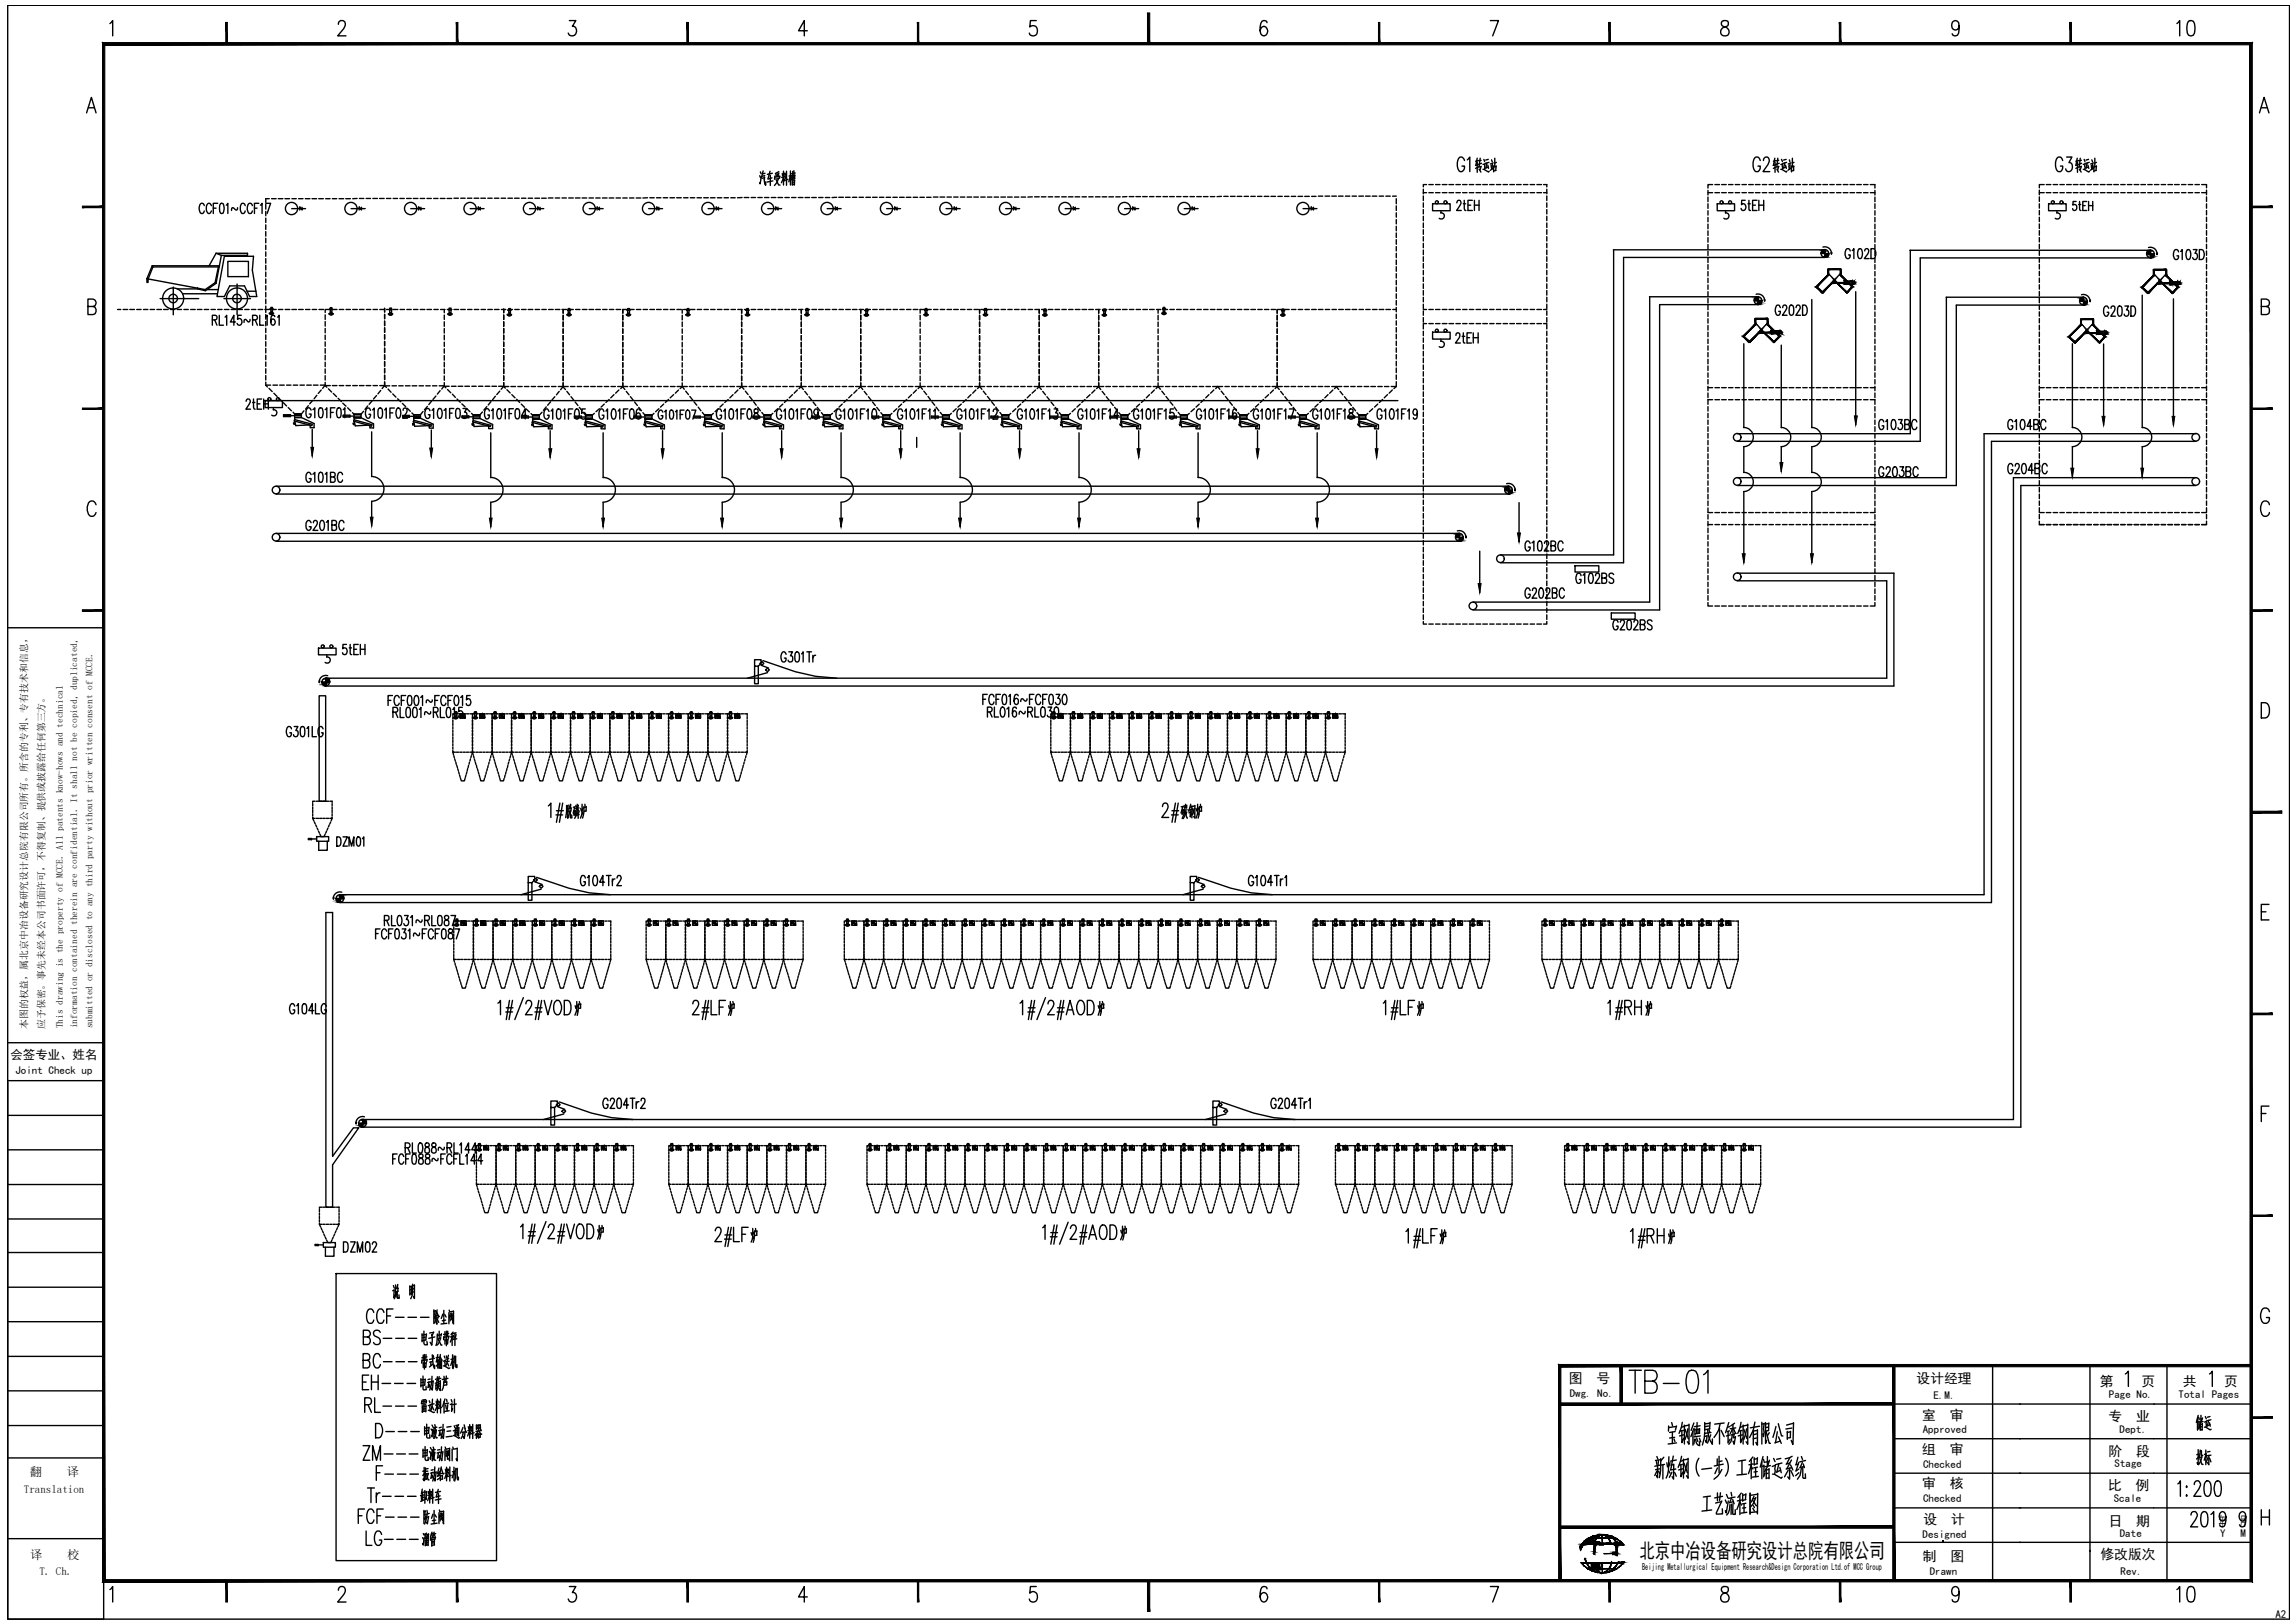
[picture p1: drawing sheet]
<svg xmlns="http://www.w3.org/2000/svg" width="420mm" height="297mm" viewBox="0 0 420 297" stroke-linecap="round" stroke-linejoin="round" font-family="sans-serif">
<defs><g id="words">
<text font-size="7.9" x="297.4" y="256.1">TB-01</text>
<g font-size="6.2">
<text x="397.6" y="7.8">10</text>
<text x="397.6" y="294.6">10</text>
</g>
<g font-size="5.7">
<text x="70.9" y="238.8">说 明</text>
<text x="401.1" y="262.8">储运</text>
<text x="401.1" y="269.2">投标</text>
</g>
<text font-size="3.8" x="300.2" y="285.1">北京中冶设备研究设计总院有限公司</text>
<g font-size="2.5">
<text x="287.2" y="253.1">图</text>
<text x="292.3" y="253.1">号</text>
<text x="350.9" y="253">设计经理</text>
<text x="384.4" y="253.6">第</text>
<text x="392" y="253.6">页</text>
<text x="399.6" y="253.7">共</text>
<text x="407.2" y="253.7">页</text>
<text x="351.9" y="259.8">室</text>
<text x="356.9" y="259.8">审</text>
<text x="386" y="260.1">专</text>
<text x="391.1" y="260.1">业</text>
<text x="351.9" y="266.1">组</text>
<text x="357" y="266.1">审</text>
<text x="386" y="266.4">阶</text>
<text x="391.1" y="266.4">段</text>
<text x="351.9" y="272.4">审</text>
<text x="356.9" y="272.4">核</text>
<text x="385.9" y="272.7">比</text>
<text x="391" y="272.7">例</text>
<text x="352.1" y="278.9">设</text>
<text x="357.2" y="278.9">计</text>
<text x="386" y="279.3">日</text>
<text x="391.1" y="279.3">期</text>
<text x="406.2" y="279.3">年</text>
<text x="410" y="279.3">月</text>
<text x="352" y="285.6">制</text>
<text x="357.1" y="285.6">图</text>
<text x="384.5" y="285.4">修改版次</text>
</g>
<g font-size="2.3">
<text x="1.9" y="193.9">会签专业、姓名</text>
<text x="5.4" y="270.2">翻</text>
<text x="12.2" y="270.2">译</text>
<text x="5.5" y="285.4">译</text>
<text x="12.3" y="285.4">校</text>
</g>
<g font-size="2">
<text x="2.8" y="196.6">Joint Check up</text>
<text x="287.4" y="255.7">Dwg. No.</text>
<text x="354" y="256">E.M.</text>
<text x="386.1" y="255.9">Page No.</text>
<text x="398.8" y="255.9">Total Pages</text>
<text x="352" y="262.3">Approved</text>
<text x="388" y="262.3">Dept.</text>
<text x="352.1" y="268.6">Checked</text>
<text x="387.1" y="268.6">Stage</text>
<text x="4.4" y="273.3">Translation</text>
<text x="352.1" y="275">Checked</text>
<text x="387" y="274.9">Scale</text>
<text x="352" y="281.4">Designed</text>
<text x="388.1" y="281.2">Date</text>
<text x="406.5" y="281.2">Y</text>
<text x="410.2" y="281.2">M</text>
<text x="7.2" y="288.2">T. Ch.</text>
<text x="353.3" y="288.2">Drawn</text>
<text x="388.2" y="288.3">Rev.</text>
<text x="416.6" y="296">A2</text>
</g>
<g font-size="1.8">
<text x="5" y="188.3" transform="rotate(-90 5 188.3)">本图的权益，属北京中冶设备研究设计总院有限公司所有。所含的专利、专有技术和信息，</text>
<text x="8.2" y="188.3" transform="rotate(-90 8.2 188.3)">应予保密。事先未经本公司书面许可，不得复制、提供或披露给任何第三方。</text>
<text x="300.6" y="287.3">Beijing Metallurgical Equipment Research&amp;Design Corporation Ltd.of MCC Group</text>
</g>
<g font-size="1.7">
<text x="11.5" y="188.2" transform="rotate(-90 11.5 188.2)">This drawing is the property of MCCE. All patents know-hows and technical</text>
<text x="14.2" y="188.2" transform="rotate(-90 14.2 188.2)">information contained therein are confidential. It shall not be copied, duplicated,</text>
<text x="16.9" y="188.2" transform="rotate(-90 16.9 188.2)">submitted or disclosed to any third party without prior written consent of MCCE.</text>
</g>
</g></defs>
<!-- layer: X-SH -->
<g fill="none" stroke="#000" stroke-width=".25">
<path d="M48.7 37.4v.9M48.7 38.7v.8M48.7 39.9v.8M49.3 36.4h-.6v.6M49.7 36.4h.9M50.9 36.4h.9M52.2 36.4h.8M53.4 38.2h2.5M53.4 36.4h.8M54.7 36.4h.8M55.3 37.9v.5l-.4-.6v.6M55.9 36.4h.8"/>
<path d="M57.1 36.4h.9M58.3 36.4h.9M59.6 36.4h.8M60.8 36.4h.9M62.1 36.4h.8M63.3 36.4h.8M64.3 38.2h2.6M65.4 36.3l-.8 .1M65.8 36.3h.8M66.2 37.9v.5l-.4-.6v.6M67 36.3h.8M68.3 36.3h.8"/>
<path d="M69.5 36.3h.8M70.8 36.3h.8M72 36.3h.8M73.2 36.3h.8M74.4 36.3h.9M75.2 38.2h2.5M75.7 36.3h.8M76.9 36.3h.8M77.1 37.9v.5l-.5-.6v.6M78.2 36.3h.8M79.4 36.3h.8M80.6 36.3h.9"/>
<path d="M81.8 36.3h.9M83.1 36.3h.8M84.3 36.3h.8M85.6 36.3h.8M86.1 38.2h2.5M86.8 36.3h.8M87.9 37.9v.5l-.3-.6v.6M88 36.3h.9M89.3 36.3h.8M90.5 36.3h.8M91.8 36.3h.8M93 36.3h.8"/>
<path d="M94.2 36.3h.9M95.5 36.3h.8M96.7 36.3h.8M97 38.2h2.5M97.9 36.3h.9M98.9 37.9v.5l-.5-.6v.6M99.2 36.3h.8M100.4 36.2h.8M101.7 36.2h.8M102.9 36.2h.8M104.1 36.2h.9M105.3 36.2h.9"/>
<path d="M106.6 36.2h.8M107.8 36.2h.8M107.9 38.2h2.5M109.1 36.2h.8M109.7 37.9v.5l-.4-.6v.6M110.3 36.2h.8M111.5 36.2h.9M112.8 36.2h.8M114 36.2h.8M115.2 36.2h.8M116.5 36.2h.8M118.5 36.2h-.8"/>
<path d="M118.8 38.2h2.5M119 36.2h.8M120.2 36.2h.8M120.6 37.9v.5l-.4-.6v.6M121.4 36.2h.8M122.7 36.2h.8M123.9 36.2h.8M125.2 36.2h.8M126.4 36.2h.8M127.6 36.2h.8M128.8 36.2h.9M129.6 38.2h2.6"/>
<path d="M130.1 36.2h.8M131.3 36.2h.8M131.5 37.9v.5l-.4-.6v.6M132.6 36.2h.8M133.8 36.2h.8M135.9 36.2h-.9M136.2 36.2h.9M137.5 36.2h.8M138.7 36.2h.8M140 36.2h.8M140.6 38.2h2.5M141.2 36.2h.8"/>
<path d="M142.4 37.9v.5l-.4-.6v.6M142.4 36.2h.9M143.7 36.2h.8M144.9 36.2h.8M146.1 36.2h.9M147.4 36.2h.8M148.6 36.2h.9M149.9 36.2h.8M151.1 36.2h.8M151.4 38.2h2.6M153.2 36.1l-.9 .1M153.3 37.9v.5l-.4-.6v.6"/>
<path d="M153.6 36.1h.8M154.8 36.1h.8M156.1 36.1h.8M157.3 36.1h.8M158.5 36.1h.9M159.7 36.1h.9M161 36.1h.8M162.2 36.1h.8M162.3 38.2h2.6M163.5 36.1h.8M164.2 37.9v.5l-.4-.6v.6M164.7 36.1h.8"/>
<path d="M165.9 36.1h.9M167.2 36.1h.8M168.4 36.1h.8M169.6 36.1h.8M170.9 36.1h.8M172.1 36.1h.8M173.2 38.2h2.6M173.4 36.1h.8M174.6 36.1h.8M175.1 37.9v.5l-.4-.6v.6M175.8 36.1h.8M177.1 36.1h.8"/>
<path d="M178.3 36.1h.8M179.5 36.1h.9M180.8 36.1h.8M182 36.1h.8M183.2 36.1h.9M184.1 38.2h2.6M184.5 36.1h.8M185.7 36.1h.8M186 37.9v.5l-.4-.6v.6M187 36.1h.8M189 36l-.8 .1M189.4 36h.9"/>
<path d="M190.6 36h.9M191.9 36h.8M193.1 36h.8M194.4 36h.8M195 38.2h2.5M195.6 36h.8M196.8 36h.9M196.9 37.9v.5l-.4-.6v.6M198.1 36h.8M199.3 36h.8M200.5 36h.9M201.8 36h.8"/>
<path d="M203 36h.8M204.3 36h.8M205.9 38.2h2.6M206.3 36h-.8M206.7 36h.9M207.8 37.9v.5l-.4-.6v.6M208 36h.8M209.2 36h.8M210.5 36h.8M211.7 36h.8M212.9 36h.9M214.1 36h.9"/>
<path d="M215.4 36h.8M216.6 36h.8M216.8 38.2h2.5M217.9 36h.8M218.7 37.9v.5l-.5-.6v.6M219.1 36h.8M220.3 36h.9M221.6 36h.8M223.6 35.9l-.8 .1M224 35.9h.8M225.3 35.9h.8M226.5 35.9h.8"/>
<path d="M227.8 35.9h.8M229 35.9h.8M230.2 35.9h.8M231.5 35.9h.8M232.7 35.9h.8M233.9 35.9h.9M235.2 35.9h.8M236.4 35.9h.8M237.6 35.9h.9M238.6 38.2h2.5M238.9 35.9h.8M240.1 35.9h.8"/>
<path d="M240.5 37.9v.5l-.5-.6v.6M241.4 35.9h.8M242.6 35.9h.8M243.8 35.9h.9M245 35.9h.9M246.3 35.9h.8M247.5 35.9h.8M248.8 35.9h.8M250 35.9h.8M251.2 35.9h.9M252.5 35.9h.8M253.7 35.9h.8"/>
<path d="M254.9 35.9h.7M255.6 36.4v.9M255.6 37.7v.8M255.6 38.9v.9M260.6 34.6v.9M260.6 35.9v.8M260.6 37.1v.8M260.6 38.4v.8M260.6 39.6v.8M260.6 35.3h.6M261.2 33.8h-.6v.4M261.6 33.8h.8"/>
<path d="M261.6 35.3h.8M262.3 37.3h3.2v1.3h-3.2zM262.8 33.8h.8M262.8 35.3h.8M263.8 39a.57 .57 0 0 1 .6 .7 .57 .57 0 0 1-.9 .3M263.8 38.6v.4M264 33.8h.9M264 35.3h.9M265.3 33.8h.8M265.3 35.3h.8M266.5 33.8h.8M266.5 35.3h.8"/>
<path d="M267.8 33.8h.8M267.8 35.3h.8M269 33.8h.8M269 35.3h.8M270.2 33.8h.9M270.2 35.3h.9M271.5 33.8h.8M271.5 35.3h.8M272.7 33.8h.8M272.7 35.3h.8M274 33.8h.8M274 35.3h.8"/>
<path d="M275.2 33.8h.8M275.2 35.3h.8M276.4 33.8h.9M276.4 35.3h.9M277.6 33.8h.9M277.6 35.3h.9M278.9 33.8h.8M278.9 35.3h.8M280.1 33.8h.8M280.1 35.3h.8M281.4 33.8h.8M281.4 35.3h.8"/>
<path d="M282.6 33.8h.6v.4M282.6 35.3h.6M283.2 34.6v.9M283.2 35.9v.8M283.2 37.1v.8M283.2 38.4v.8M283.2 39.6v.8M312.7 35.3h.8M312.7 34.8v.9M312.7 36.1v.8M312.7 37.3v.8M312.7 38.6v.8"/>
<path d="M312.7 39.8v.8M313.5 33.8h-.8v.6M314 33.8h.8M314 35.3h.8M314.4 37.3h3.2v1.3h-3.2zM315.2 33.8h.8M315.2 35.3h.8M315.9 39a.57 .57 0 0 1 .6 .7 .57 .57 0 0 1-.9 .3M315.9 38.6v.4M316.5 33.8h.8M316.5 35.3h.8M317.7 33.8h.8"/>
<path d="M317.7 35.3h.8M318.9 33.8h.8M318.9 35.3h.8M320.1 33.8h.9M320.1 35.3h.9M321.4 33.8h.8M321.4 35.3h.8M322.6 33.8h.8M322.6 35.3h.8M323.9 33.8h.8M323.9 35.3h.8M325.1 33.8h.8"/>
<path d="M325.1 35.3h.8M326.3 33.8h.9M326.3 35.3h.9M327.5 33.8h.9M327.5 35.3h.9M328.8 33.8h.8M328.8 35.3h.8M330 33.8h.8M330 35.3h.8M331.3 33.8h.8M331.3 35.3h.8M332.5 33.8h.8"/>
<path d="M332.5 35.3h.8M333.7 33.8h.9M333.7 35.3h.9M335 33.8h.8M335 35.3h.8M336.2 33.8h.8M336.2 35.3h.8M337.5 33.8h.8M337.5 35.3h.8M338.7 33.8h.8M338.7 35.3h.8M339.9 33.8h.9"/>
<path d="M339.9 35.3h.9M341.2 33.8h.8M341.2 35.3h.8M342.4 33.8h.9v.6M342.4 35.3h.9M343.3 34.8v.9M343.3 36.1v.8M343.3 37.3v.8M343.3 38.6v.8M343.3 39.8v.8M373.4 35.3h.8M373.4 34.8v.8"/>
<path d="M373.4 36v.9M373.4 37.3v.8M373.4 38.5v.8M373.4 39.8v.8M374.2 33.8h-.8v.6M374.6 33.8h.9M374.6 35.3h.9M375 37.3h3.3v1.3h-3.3zM375.9 33.8h.8M375.9 35.3h.8M376.5 39a.57 .57 0 0 1 .7 .7 .57 .57 0 0 1-.9 .3M376.6 38.6v.4"/>
<path d="M377.1 33.8h.8M377.1 35.3h.8M378.3 33.8h.9M378.3 35.3h.9M379.6 33.8h.8M379.6 35.3h.8M380.8 33.8h.8M380.8 35.3h.8M382.1 33.8h.8M382.1 35.3h.8M383.3 33.8h.8M383.3 35.3h.8"/>
<path d="M384.5 33.8h.9M384.5 35.3h.9M385.8 33.8h.8M385.8 35.3h.8M387 33.8h.8M387 35.3h.8M388.3 33.8h.8M388.3 35.3h.8M389.5 33.8h.8M389.5 35.3h.8M390.7 33.8h.9M390.7 35.3h.9"/>
<path d="M391.9 33.8h.9M391.9 35.3h.9M393.2 33.8h.8M393.2 35.3h.8M394.4 33.8h.8M394.4 35.3h.8M395.7 33.8h.8M395.7 35.3h.8M396.9 33.8h.8M396.9 35.3h.8M398.1 33.8h.9M398.1 35.3h.9"/>
<path d="M399.4 33.8h.8M399.4 35.3h.8M400.6 33.8h.8M400.6 35.3h.8M401.8 33.8h.8M401.8 35.3h.8M403.1 33.8h.9v.6M403.1 35.3h.9M404 34.8v.8M404 36v.9M404 37.3v.8M404 38.5v.8"/>
<path d="M404 39.8v.8M21.5 56.6h.6M22.5 56.6h.9M23.8 56.6h.8M25 56.6h.8M26.3 56.6h.8M27.5 56.6h.8M28.7 56.6h.9M29.9 56.6h.9M31.2 56.6h.8M32.4 56.6h.8M33.7 56.6h.8"/>
<path d="M34.9 56.6h.8M36.1 56.6h.9M37.4 56.6h.8M38.6 56.6h.8M39.8 56.6h.9M41.1 56.6h.8M42.3 56.6h.9M43.6 56.6h.8M44.8 56.6h.8M46 56.6h.8M47.3 56.6h.8M48.5 56.6h.8"/>
<path d="M48.7 41.1v.9M48.7 42.4v.8M48.7 43.6v.9M48.7 44.9v.8M48.7 46.1v.8M48.7 47.3v.9M48.7 48.6v.8M48.7 49.8v.8M48.7 51.1v.8M48.7 52.3v.8M48.7 53.5v.9M48.7 54.7v.9"/>
<path d="M48.7 56v1.2M48.7 57.6v.8M48.7 58.8v.8M49.3 57.3l.4 .3 .4-.3M49.3 57.3a.4 .4 0 0 0 .7 0M49.5 57.2l.2 .2 .2-.2M49.5 56.5l.5 .1zM49.5 57.2l.2 .1 .2-.1M49.6 56.6v.5h.3v-.5M49.6 56.5v-.2h.3v.2M49.8 56.6h.8M51 56.6h.8"/>
<path d="M52.2 56.6h.9M53.4 56.6h.9M54.7 56.6h.8M55.9 56.6h.8M57.2 56.6h.8M58.4 56.6h.8M59.5 56.6v.6M59.5 57.6v.9M59.5 58.8v.9M59.6 56.6h.9v.6h.3v-.6M60.2 57.4l.4 .3 .4-.3M60.3 57.4a.4 .4 0 0 0 .7 0"/>
<path d="M60.3 56.6h.6zM60.4 57.3l.2 .1 .3-.1M60.4 57.3l.2 .1 .2-.1M60.5 56.6v-.3h.3v.3M60.8 56.6h.9M62.1 56.6h.8M63.3 56.6h.8M64.6 56.6h.8M65.8 56.6h.8M67.1 56.6h.8M68.3 56.6h.8M69.5 56.6h.8"/>
<path d="M70.4 56.4v.7M70.4 57.5v.8M70.4 58.8v.8M70.4 60v.8M70.8 56.6h.8M71.1 57.5l.4 .2 .4-.2M71.1 57.4a.4 .4 0 0 0 .7 0M71.3 57.4l.2 .1 .2-.1M71.3 56.6l.5 .1zM71.3 57.3l.2 .1 .2-.1M71.3 56.4h.4v.8h-.4zM72 56.6h.8"/>
<path d="M73.3 56.6h.8M74.5 56.6h.8M75.7 56.6h.8M76.9 56.6h.9M78.2 56.6h.8M79.4 56.6h.8M80.7 56.6h.8M81.3 56.6v.6M81.3 57.7v.8M81.3 58.9v.8M81.9 56.6h.8M82 57.5l.4 .2 .4-.2"/>
<path d="M82 57.4a.4 .4 0 0 0 .7 0M82.1 57.4l.3 .1 .2-.1M82.1 56.6l.6 .1zM82.2 57.3l.2 .1 .1-.1M82.2 56.4h.4v.8h-.4zM83.1 56.6h.9M84.3 56.6h.9M85.6 56.6h.8M86.8 56.6h.8M88.1 56.6h.8M89.3 56.6h.8M90.5 56.6h.9"/>
<path d="M91.8 56.6h.8M92.2 56.6v.6M92.2 57.7v.8M92.2 58.9v.8M92.8 57.6l.5 .2 .4-.2M92.9 57.5a.4 .4 0 0 0 .7 0M93 57.5l.3 .1 .2-.1M93 56.8h.6zM93 56.6h.8M93.1 57.4l.2 .1 .1-.1M93.1 56.8v.6h.3v-.6M93.1 56.8v-.3h.3v.3"/>
<path d="M94.2 56.6h.9M95.5 56.6h.8M96.7 56.6h.9M98 56.6h.8M99.2 56.6h.8M100.4 56.6h.9M101.7 56.6h.8M102.9 56.6h.8M103.1 56.6v.7M103.1 57.7v.8M103.1 58.9v.9M103.8 57.6l.4 .2 .4-.2"/>
<path d="M103.8 57.5a.4 .4 0 0 0 .7 0M103.9 57.5l.3 .1 .2-.1M103.9 56.8h.6zM104 57.4l.2 .1 .1-.1M104 56.8v.6h.3v-.6M104 56.8v-.3h.3v.3M104.2 56.6h.8M105.4 56.6h.8M106.6 56.6h.9M107.8 56.6h.9M109.1 56.6h.8M110.3 56.6h.8"/>
<path d="M111.6 56.6h.8M112.8 56.6h.8M114 57.7v.8M114 58.9v.9M114.6 57.6l.5 .2 .4-.2M114.7 57.5a.4 .4 0 0 0 .7 0M114.8 57.5l.3 .1 .2-.1M114.8 56.8h.5zM114.9 56.6h-.9v.7M114.9 57.4l.2 .1 .1-.1M114.9 56.8v.6h.3v-.6M114.9 56.8v-.3h.3v.3"/>
<path d="M115.3 56.6h.8M116.5 56.6h.8M117.7 56.6h.8M119 56.6h.8M120.2 56.6h.8M121.5 56.6h.8M122.7 56.6h.8M123.9 56.6h.8M124.9 56.6v.7M124.9 57.7v.8M124.9 58.9v.9M125.2 56.6h.8"/>
<path d="M125.5 57.6l.4 .2 .5-.2M125.6 57.5a.4 .4 0 0 0 .7 0M125.7 57.5l.2 .1 .3-.1M125.7 56.8h.6zM125.8 57.4l.1 .1 .2-.1M125.8 56.8v.6h.3v-.6M125.8 56.8v-.3h.3v.3M126.4 56.6h.8M127.6 56.6h.9M128.9 56.6h.8M130.1 56.6h.8M131.3 56.6h.9"/>
<path d="M132.6 56.6h.8M133.8 56.6h.8M135.1 56.6h.8M135.8 56.6v.7M135.8 57.7v.8M135.8 58.9v.9M136.3 56.6h.8M136.4 57.6l.5 .2 .4-.2M136.5 57.5a.4 .4 0 0 0 .7 0M136.6 56.8h.5zM136.6 57.5l.3 .1 .2-.1M136.7 57.4l.2 .1 .1-.1"/>
<path d="M136.7 56.8v.6h.3v-.6M136.7 56.8v-.3h.3v.3M137.5 56.6h.9M138.7 56.6h.9M140 56.6h.8M141.2 56.6h.8M142.5 56.6h.8M143.7 56.6h.8M144.9 56.6h.9M146.2 56.6h.8M146.7 56.6v.7M146.7 57.7v.8"/>
<path d="M146.7 58.9v.9M147.3 57.6l.4 .2 .5-.2M147.4 57.5a.4 .4 0 0 0 .7 0M147.4 56.6h.8M147.5 57.5l.2 .1 .3-.1M147.5 56.8h.5zM147.6 57.4l.1 .1 .2-.1M147.6 56.8v.6h.3v-.6M147.6 56.8v-.3h.3v.3M148.6 56.6h.9M149.9 56.6h.8M151.1 56.6h.8"/>
<path d="M152.4 56.6h.8M153.6 56.6h.8M154.8 56.6h.9M156.1 56.6h.8M157.3 56.6h.8M157.6 56.6v.7M157.6 57.7v.8M157.6 58.9v.9M158.2 57.6l.4 .3 .4-.3M158.3 57.6a.4 .4 0 0 0 .7 0M158.4 57.5l.2 .2 .3-.2M158.4 56.8l.5 .1z"/>
<path d="M158.5 57.5l.1 .1 .2-.1M158.5 56.9v.5h.3v-.5M158.5 56.8v-.2h.3v.2M158.6 56.6h.8M159.8 56.6h.8M161 56.6h.9M162.2 56.6h.9M163.5 56.6h.8M164.7 56.6h.8M166 56.6h.8M167.2 56.6h.8M168.4 56.6h.9"/>
<path d="M168.5 56.6v.7M168.5 57.7v.8M168.5 58.9v.9M169.1 57.6l.4 .2 .5-.2M169.2 57.5a.4 .4 0 0 0 .7 0M169.3 56.8h.5zM169.3 57.5l.2 .1 .3-.1M169.4 57.4l.1 .1 .2-.1M169.4 56.8v.6h.3v-.6M169.4 56.8v-.3h.3v.3M169.7 56.6h.8M170.9 56.6h.8"/>
<path d="M172.1 56.6h.8M173.4 56.6h.8M174.6 56.6h.8M175.9 56.6h.8M177.1 56.6h.8M178.3 56.6h.8M179.3 56.6v.7M179.3 57.7v.8M179.3 58.9v.9M179.5 56.6h.9M180 57.6l.4 .2 .4-.2M180.1 57.5a.4 .4 0 0 0 .7 0"/>
<path d="M180.2 57.5l.2 .1 .3-.1M180.2 56.8h.5zM180.3 57.4l.1 .1 .2-.1M180.3 56.8v.6h.3v-.6M180.3 56.8v-.3h.3v.3M180.8 56.6h.8M182 56.6h.9M183.3 56.6h.8M184.5 56.6h.8M185.7 56.6h.9M187 56.6h.8M188.2 56.6h.8"/>
<path d="M189.5 56.6h.8v.7M190.3 57.7v.8M190.3 58.9v.9M190.7 56.6h.8M190.9 57.6l.4 .3 .4-.3M191 57.6a.4 .4 0 0 0 .6 0M191.1 57.5l.2 .2 .2-.2M191.1 56.8l.5 .1zM191.1 57.5l.2 .1 .2-.1M191.1 56.9v.5h.4v-.5M191.1 56.8v-.2h.4v.2M191.9 56.6h.9"/>
<path d="M193.1 56.6h.9M194.4 56.6h.8M195.6 56.6h.8M196.9 56.6h.8M198.1 56.6h.8M199.3 56.6h.9M200.6 56.6h.8M201.1 56.6v.7M201.1 57.7v.8M201.1 58.9v.9M201.8 57.6l.4 .3 .4-.3M201.8 56.6h.8"/>
<path d="M201.8 57.6a.4 .4 0 0 0 .7 0M201.9 57.5l.3 .2 .2-.2M201.9 56.8l.6 .1zM202 57.5l.2 .1 .1-.1M202.1 56.9v.5h.3v-.5M202.1 56.8v-.2h.3v.2M203 56.6h.9M204.3 56.6h.8M205.5 56.6h.8M206.8 56.6h.8M208 56.6h.8M209.2 56.6h.9"/>
<path d="M210.5 56.6h.8M211.7 56.6h.8M212 56.6v.7M212 57.7v.8M212 58.9v.9M212.7 57.3l.4 .3 .4-.3M212.8 57.3a.4 .4 0 0 0 .6 0M212.9 57.2l.2 .2 .2-.2M212.9 56.5l.5 .1zM212.9 57.2l.2 .1 .2-.1M213 56.6v.5h.2v-.5M213 56.5v-.2h.2v.2"/>
<path d="M213 56.6h.8M214.2 56.6h.8M215.4 56.6h.9M216.6 56.6h.9M217.9 56.6h.8M219.1 56.6h.8M220.4 56.6h.8M221.6 56.6h.8M222.8 56.6h.9M224.1 56.6h.8M225.3 56.6h.8M226.5 56.6h.8"/>
<path d="M227.8 56.6h.8M229 56.6h.8M230.3 56.6h.8M231.5 56.6h.8M232.7 56.6h.8M233.8 56.6v.7M233.8 57.7v.8M233.8 58.9v.9M233.9 56.6h.9M234.4 57.6l.5 .3 .4-.3M234.5 57.6a.4 .4 0 0 0 .7 0M234.6 57.5l.3 .2 .2-.2"/>
<path d="M234.6 56.8l.6 .1zM234.7 57.5l.2 .1 .1-.1M234.8 56.9v.5h.2v-.5M234.8 56.8v-.2h.2v.2M235.2 56.6h.8M236.4 56.6h.9M237.7 56.6h.8M238.9 56.6h.8M240.1 56.6h.9M241.4 56.6h.8M242.6 56.6h.8M243.9 56.6h.8"/>
<path d="M245.1 56.6h.8M246.3 56.6h.9M247.5 56.6h.9M248.8 56.6h.8M250 56.6h.8M251.3 56.6h.8M252.5 56.6h.8M253.7 56.6h.9M255 56.6h.6M255.6 40.2v.8M255.6 41.4v.8M255.6 42.6v.9"/>
<path d="M255.6 43.9v.8M255.6 45.1v.8M255.6 46.4v.8M255.6 47.6v.8M255.6 48.8v.9M255.6 50.1v.8M255.6 51.3v.8M255.6 52.5v.8M255.6 53.8v.8M255.6 55v.8M255.6 56.3v.8M255.6 57.5v.8"/>
<path d="M255.6 58.7v.8M255.6 59.9v.9M260.6 56.6h.6M260.6 40.8v.9M260.6 42v.9M260.6 43.3v.8M260.6 44.5v.8M260.6 45.8v.8M260.6 47v.8M260.6 48.2v.9M260.6 49.5v.8M260.6 50.7v.8"/>
<path d="M260.6 51.9v.9M260.6 53.2v.8M260.6 54.4v.8M260.6 55.7v.8M260.6 56.9v.8M260.6 58.1v.9M260.6 59.4v.8M260.6 59.2h.6M261.6 56.6h.8M261.6 59.2h.8M262.8 56.6h.8M262.8 59.2h.8"/>
<path d="M264 56.6h.9M264 59.2h.9M265.3 56.6h.8M265.3 59.2h.8M266.5 56.6h.8M266.5 59.2h.8M267.8 56.6h.8M267.8 59.2h.8M269 56.6h.8M269 59.2h.8M270.2 56.6h.9M270.2 59.2h.9"/>
<path d="M271.5 56.6h.8M271.5 59.2h.8M272.7 56.6h.8M272.7 59.2h.8M274 56.6h.8M274 59.2h.8M275.2 56.6h.8M275.2 59.2h.8M276.4 56.6h.9M276.4 59.2h.9M277.6 56.6h.9M277.6 59.2h.9"/>
<path d="M278.9 56.6h.8M278.9 59.2h.8M280.1 56.6h.8M280.1 59.2h.8M281.4 56.6h.8M281.4 59.2h.8M282.6 56.6h.6M282.6 59.2h.6M283.2 40.8v.9M283.2 42v.9M283.2 43.3v.8M283.2 44.5v.8"/>
<path d="M283.2 45.8v.8M283.2 47v.8M283.2 48.2v.9M283.2 49.5v.8M283.2 50.7v.8M283.2 51.9v.9M283.2 53.2v.8M283.2 54.4v.8M283.2 55.7v.8M283.2 56.9v.8M283.2 58.1v.9M283.2 59.4v.8"/>
<path d="M295.4 45.7v55.9M297.2 47.1v55.9M302 54.3v55.9M303.8 55.8v55.8M312.7 41v.9M312.7 42.2v.9M312.7 43.5v.8M312.7 44.7v.9M312.7 46v.8M312.7 47.2v.8M312.7 48.4v.9M312.7 49.7v.8"/>
<path d="M312.7 50.9v.8M312.7 52.2v.8M312.7 53.4v.8M312.7 54.6v.9M312.7 55.9v.8M312.7 57.1v.8M312.7 58.3v.8M312.7 59.6v.8M321.2 55h1.4M321.5 53.9a1.21 1.21 0 0 1 1.6 1.2M323.1 54.8v.3l-.1-.2M333.4 46.4h1.4"/>
<path d="M333.7 45.2a1.21 1.21 0 0 1 1.6 1.3M335.2 46.2l.1 .3 .1-.3M343.3 41v.9M343.3 42.2v.9M343.3 43.5v.8M343.3 44.7v.9M343.3 46v.8M343.3 47.2v.8M343.3 48.4v.9M343.3 49.7v.8M343.3 50.9v.8M343.3 52.2v.8"/>
<path d="M343.3 53.4v.8M343.3 54.6v.9M343.3 55.9v.8M343.3 57.1v.8M343.3 58.3v.8M343.3 59.6v.8M349.7 45.8v33.6M351.6 47.2v33.6M356.3 54.4v33M358.2 55.8v33.1M373.4 41v.8M373.4 42.2v.9"/>
<path d="M373.4 43.5v.8M373.4 44.7v.8M373.4 45.9v.8M373.4 47.2v.8M373.4 48.4v.8M373.4 49.7v.8M373.4 50.9v.8M373.4 52.1v.8M373.4 53.3v.9M373.4 54.6v.8M373.4 55.8v.8M373.4 57.1v.8"/>
<path d="M373.4 58.3v.8M373.4 59.5v.9M380.8 55.1h1.4M381.1 53.9a1.21 1.21 0 0 1 1.5 1.3M382.7 54.9v.3l-.1-.3M393 46.5h1.4M393.3 45.3a1.21 1.21 0 0 1 1.6 1.3M394.8 46.3l.1 .3 .1-.3M404 41v.8M404 42.2v.9M404 43.5v.8M404 44.7v.8"/>
<path d="M404 45.9v.8M404 47.2v.8M404 48.4v.8M404 49.7v.8M404 50.9v.8M404 52.1v.8M404 53.3v.9M404 54.6v.8M404 55.8v.8M404 57.1v.8M404 58.3v.8M404 59.5v.9"/>
<path d="M48.5 73.3h3.2v1.3h-3.2zM48.6 73.3h207.3M48.7 60.1v.8M48.7 61.3v.8M48.7 62.5v.9M48.7 63.8v.8M48.7 65v.8M48.7 66.3v.8M48.7 67.5v.8M48.7 68.7v.9M48.7 69.9v.6M48.7 70.5h.8"/>
<path d="M48.7 70.5l.3 .3M49.2 71.1l.6 .6M50 70.5h.8M50 75a.57 .57 0 0 1 .7 .7 .57 .57 0 0 1-1 .3M50.1 74.6v.4M50.1 72l.6 .6M51 72.9l.6 .5M51.2 70.5h.8M51.9 73.7l.6 .6M52.5 70.5h.8M52.8 74.6l.6 .6M53.7 75.4l.2 .4"/>
<path d="M53.7 70.5h.8M54.9 70.5h.8M55.6 75.2l-.4 .6M56.1 70.5h.9M56.4 74.3l-.5 .6M57.2 73.3l-.5 .6M57.4 70.5h.8M58 72.3l-.5 .7M58.6 70.5h.9l-.4 .6M58.8 71.4l-.5 .6M59.5 70.6h1M59.5 70.6l.3 .3"/>
<path d="M59.5 60.1v.8M59.5 61.3v.8M59.5 62.6v.8M59.5 63.8v.8M59.5 65v.9M59.5 66.3v.8M59.5 67.5v.8M59.5 68.7v.9M59.5 70v.6M60.1 71.2l.6 .6M60.8 70.6h.9M61 72l.6 .6"/>
<path d="M61.9 72.9l.6 .6M62.1 70.6h.8M62.8 73.8l.5 .5M63.3 70.6h.8M63.6 74.6l.6 .6M64.5 75.5l.3 .3M64.6 70.6h.8M65.8 70.6h.8M66.6 75.3l-.5 .5M67 70.6h.9M67.3 74.3l-.5 .6M68.1 73.4l-.5 .6"/>
<path d="M68.3 70.6h.8M68.9 72.4l-.5 .6M69.5 70.6h.9M69.7 71.5l-.5 .6M70.4 61.3v.8M70.4 62.5v.8M70.4 63.7v.8M70.4 64.9v.9M70.4 66.2v.8M70.4 67.4v.8M70.4 68.7v.8M70.4 69.9v.7"/>
<path d="M70.4 70.6l-.5 .5M71 71.2l.6 .6M71.3 70.6h-.9l.4 .3M71.8 70.6h.8M71.9 72.1l.6 .6M72.8 73l.6 .5M73 70.6h.8M73.7 73.8l.6 .6M74.2 70.6h.9M74.6 74.7l.5 .6M75.4 75.6l.3 .3M75.5 70.6h.8"/>
<path d="M76.7 70.6h.8M77.4 75.3l-.4 .6M77.9 70.6h.9M78.2 74.4l-.5 .6M79 73.4l-.5 .6M79.2 70.6h.8M79.8 72.5l-.5 .6M80.4 70.6h.9M80.6 71.5l-.5 .6M81.3 70.6l-.4 .6M81.3 60.1v.9M81.3 61.3v.9"/>
<path d="M81.3 62.6v.8M81.3 63.8v.8M81.3 65.1v.8M81.3 66.3v.8M81.3 67.5v.9M81.3 68.8v.8M81.3 70v.6M81.9 71.3l.6 .6M82.2 70.7h-.9l.3 .3M82.6 70.7h.9M82.8 72.1l.6 .6M83.7 73l.6 .6"/>
<path d="M83.9 70.7h.8M84.6 73.9l.5 .6M85.1 70.7h.9M85.4 74.8l.6 .6M86.3 75.6l.3 .3M86.4 70.7h.8M87.6 70.7h.8M88.3 75.4l-.4 .5M88.8 70.7h.9M89.1 74.4l-.5 .7M89.9 73.5l-.5 .6M90.1 70.7h.8"/>
<path d="M90.7 72.5l-.5 .7M91.3 70.7h.9M91.5 71.6l-.6 .6M92.2 60.1v.9M92.2 61.3v.9M92.2 62.6v.8M92.2 63.8v.8M92.2 65.1v.8M92.2 66.3v.8M92.2 67.5v.9M92.2 68.8v.8M92.2 70v.7"/>
<path d="M92.2 70.7l-.4 .5M92.8 71.3l.6 .6M93.1 70.7h-.9l.3 .3M93.5 70.7h.9M93.7 72.2l.6 .6M94.6 73.1l.5 .6M94.8 70.7h.8M95.4 74l.6 .5M96 70.7h.8M96.3 74.8l.6 .6M97.2 75.7l.3 .3M97.3 70.7h.8"/>
<path d="M98.5 70.7h.8M99.2 75.4l-.5 .6M99.7 70.7h.9M100 74.5l-.5 .6M100.8 73.5l-.5 .7M101 70.7h.8M101.6 72.6l-.5 .6M102.2 70.7h1.8M102.4 71.6l-.5 .7M103.1 60.2v.8M103.1 61.4v.8M103.1 62.7v.8"/>
<path d="M103.1 63.9v.8M103.1 65.2v.8M103.1 66.4v.8M103.1 67.6v.8M103.1 68.8v.9M103.1 70.1v.6l-.5 .6M103.1 70.8l.4 .5M103.8 71.6l.5 .7M104.5 70.7h.8M104.5 72.6l.5 .6M105.3 73.6l.5 .6M105.7 70.7h.8"/>
<path d="M106.1 74.5l.5 .7M106.8 75.5l.4 .5M106.9 70.7h.9M108.1 70.7h.9M108.8 75.6l-.4 .4M109.4 70.7h.8M109.7 74.8l-.6 .6M110.6 70.7h.8M110.6 74l-.6 .5M111.5 73.1l-.6 .6M111.9 70.7h.8M112.4 72.2l-.6 .6"/>
<path d="M113.1 70.7h1.8M113.3 71.4l-.6 .6M114 60.2v.8M114 61.4v.8M114 62.7v.8M114 63.9v.8M114 65.2v.8M114 66.4v.8M114 67.6v.8M114 68.8v.9M114 70.1v.6l-.4 .4M114 70.8l.4 .5"/>
<path d="M114.7 71.6l.5 .7M115.3 70.7h.8M115.4 72.6l.5 .6M116.2 73.6l.5 .6M116.6 70.7h.8M116.9 74.5l.5 .7M117.7 75.5l.4 .5M117.8 70.7h.8M119.1 70.7h.8M119.7 75.6l-.3 .4M120.3 70.7h.8M120.6 74.8l-.6 .6"/>
<path d="M121.5 70.7h.8M121.5 74l-.6 .5M122.4 73.1l-.6 .6M122.7 70.7h.9M123.3 72.2l-.6 .6M124 70.7h1.8M124.2 71.4l-.6 .6M124.9 70.1v.6l.4 .5M124.9 60.2v.8M124.9 61.4v.8M124.9 62.7v.8M124.9 63.9v.8"/>
<path d="M124.9 65.2v.8M124.9 66.4v.8M124.9 67.6v.8M124.9 68.8v.9M124.9 70.7l-.4 .4M125.5 71.6l.5 .6M126.2 70.7h.9M126.3 72.6l.5 .6M127.1 73.5l.5 .7M127.4 70.7h.9M127.8 74.5l.5 .7M128.6 75.5l.4 .5"/>
<path d="M128.7 70.7h.8M129.9 70.7h.8M130.6 75.6l-.4 .4M131.2 70.7h.8M131.5 74.8l-.6 .6M132.4 70.7h.8M132.4 74l-.6 .5M133.3 73.1l-.6 .6M133.6 70.7h.9M134.2 72.2l-.6 .6M134.9 70.7h1.8M135.1 71.4l-.6 .6"/>
<path d="M135.4 71.1l.4-.4v-.6v.6l.4 .5M135.8 60.2v.8M135.8 61.4v.8M135.8 62.7v.8M135.8 63.9v.8M135.8 65.2v.8M135.8 66.4v.8M135.8 67.6v.8M135.8 68.8v.9M136.5 71.6l.5 .6M137.1 70.7h.8M137.2 72.6l.5 .6"/>
<path d="M138 73.5l.4 .7M138.4 70.7h.8M138.7 74.5l.5 .7M139.5 75.5l.4 .5M139.6 70.7h.8M140.8 70.7h.9M141.5 75.6l-.4 .4M142 70.7h.9M142.4 74.8l-.6 .6M143.3 70.7h.8M143.3 74l-.6 .5M144.2 73.1l-.6 .6"/>
<path d="M144.5 70.7h.8M145.1 72.2l-.6 .6M145.8 70.7h1.8M146 71.4l-.6 .6M146.7 60.2v.8M146.7 61.4v.8M146.7 62.7v.8M146.7 63.9v.8M146.7 65.2v.8M146.7 66.4v.8M146.7 67.6v.8M146.7 68.8v.9"/>
<path d="M146.7 70.1v.6l-.4 .4M146.7 70.8l.4 .5M147.3 71.6l.5 .7M148 70.7h.8M148.1 72.6l.5 .6M148.9 73.6l.5 .6M149.2 70.7h.9M149.6 74.5l.5 .7M150.4 75.5l.4 .5M150.5 70.7h.8M151.7 70.7h.8M152.4 75.6l-.4 .4"/>
<path d="M153 70.7h.8M153.3 74.8l-.6 .6M154.2 70.7h.8M154.2 74l-.6 .5M155.1 73.1l-.6 .6M155.4 70.7h.9M156 72.2l-.6 .6M156.6 70.7h1.9M156.9 71.4l-.6 .6M157.6 60.2v.8M157.6 61.4v.8M157.6 62.7v.8"/>
<path d="M157.6 63.9v.8M157.6 65.2v.8M157.6 66.4v.8M157.6 67.6v.8M157.6 68.8v.9M157.6 70.1v.6l-.4 .4M157.6 70.8l.4 .5M158.2 71.6l.5 .7M158.9 70.7h.8M159 72.6l.5 .6M159.7 73.6l.5 .6M160.1 70.7h.9"/>
<path d="M160.5 74.5l.5 .7M161.3 75.5l.3 .5M161.4 70.7h.8M162.6 70.7h.8M163.3 75.6l-.4 .4M163.8 70.7h.8M164.2 74.8l-.6 .6M165.1 70.7h.8M165.1 74l-.6 .5M166 73.1l-.6 .6M166.3 70.7h.8M166.9 72.2l-.6 .6"/>
<path d="M167.6 70.7h1.8M167.8 71.4l-.6 .6M168.5 70.1v.6l.4 .5M168.5 60.2v.8M168.5 61.4v.8M168.5 62.7v.8M168.5 63.9v.8M168.5 65.2v.8M168.5 66.4v.8M168.5 67.6v.8M168.5 68.8v.9M168.5 70.7l-.4 .4"/>
<path d="M169.1 71.6l.5 .6M169.8 70.7h.8M169.9 72.6l.5 .6M170.6 73.5l.5 .7M171 70.7h.8M171.4 74.5l.5 .7M172.1 75.5l.5 .5M172.3 70.7h.8M173.5 70.7h.8M174.2 75.6l-.4 .4M174.7 70.7h.9M175.1 74.8l-.6 .6"/>
<path d="M176 70.7h.8M176 74l-.6 .5M176.9 73.1l-.6 .6M177.2 70.7h.8M177.8 72.2l-.6 .6M178.4 70.7h1.9M178.7 71.4l-.6 .6M179 71.1l.3-.4v-.6v.6l.5 .5M179.3 60.2v.8M179.3 61.4v.8M179.3 62.7v.8M179.3 63.9v.8"/>
<path d="M179.3 65.2v.8M179.3 66.4v.8M179.3 67.6v.8M179.3 68.8v.9M180 71.6l.5 .6M180.7 70.7h.8M180.8 72.6l.5 .6M181.5 73.5l.5 .7M181.9 70.7h.8M182.3 74.5l.5 .7M183.1 75.5l.3 .5M183.1 70.7h.9"/>
<path d="M184.4 70.7h.8M185.1 75.6l-.4 .4M185.6 70.7h.9M186 74.8l-.6 .6M186.9 70.7h.8M186.9 74l-.6 .5M187.8 73.1l-.6 .6M188.1 70.7h.8M188.7 72.2l-.6 .6M189.3 70.7h1.8M189.6 71.4l-.7 .6M190.3 60.2v.8"/>
<path d="M190.3 61.4v.8M190.3 62.7v.8M190.3 63.9v.8M190.3 65.2v.8M190.3 66.4v.8M190.3 67.6v.8M190.3 68.8v.9M190.3 70.1v.6l-.4 .4M190.3 70.8l.3 .5M190.9 71.6l.5 .7M191.6 70.7h.8M191.7 72.6l.5 .6"/>
<path d="M192.4 73.6l.5 .6M192.8 70.7h.8M193.2 74.5l.5 .7M193.9 75.5l.4 .5M194 70.7h.9M195.3 70.7h.8M196 75.6l-.4 .4M196.5 70.7h.8M196.9 74.8l-.6 .6M197.8 70.7h.8M197.8 74l-.6 .5M198.6 73.1l-.6 .6"/>
<path d="M199 70.7h.8M199.6 72.2l-.7 .6M200.2 70.7h1.9M200.5 71.4l-.6 .6M201.1 60.2v.8M201.1 61.4v.8M201.1 62.7v.8M201.1 63.9v.8M201.1 65.2v.8M201.1 66.4v.8M201.1 67.6v.8M201.1 68.8v.9"/>
<path d="M201.1 70.1v.6l-.3 .4M201.1 70.8l.4 .5M201.8 71.6l.5 .7M202.5 70.7h.8M202.5 72.6l.5 .6M203.3 73.6l.5 .6M203.7 70.7h.8M204.1 74.5l.5 .7M204.8 75.5l.4 .5M204.9 70.7h.9M206.2 70.7h.8M206.9 75.6l-.4 .4"/>
<path d="M207.4 70.7h.9M207.7 74.8l-.5 .6M208.6 70.7h.9M208.6 74l-.6 .5M209.6 73.1l-.6 .6M209.9 70.7h.8M210.5 72.2l-.6 .6M211.1 70.7h1.9M211.3 71.4l-.6 .6M212 70.1v.6l.4 .5M212 60.2v.8M212 61.4v.8"/>
<path d="M212 62.7v.8M212 63.9v.8M212 65.2v.8M212 66.4v.8M212 67.6v.8M212 68.8v.9M212 70.7l-.4 .4M212.7 71.6l.5 .6M213.4 70.7h.8M213.5 72.6l.5 .6M214.2 73.5l.5 .7M214.6 70.7h.8"/>
<path d="M215 74.5l.4 .7M215.7 75.5l.4 .5M215.8 70.7h.9M217.1 70.7h.8M217.7 75.6l-.3 .4M218.3 70.7h.8M218.7 74.8l-.7 .6M219.6 70.7h.8M219.6 74l-.6 .5M220.4 73.1l-.5 .6M220.8 70.7h.8M221.3 72.2l-.6 .6"/>
<path d="M222 70.7h1.8M222.2 71.4l-.6 .6M222.6 71.1l.3-.4 .4 .5M223.6 71.6l.5 .6M224.3 70.7h.8M224.3 72.6l.5 .6M225.1 73.5l.5 .7M225.5 70.7h.8M225.9 74.5l.5 .7M226.6 75.5l.4 .5M226.7 70.7h.9M228 70.7h.8"/>
<path d="M228.7 75.6l-.4 .4M229.2 70.7h.8M229.5 74.8l-.5 .6M230.4 70.7h.8M230.4 74l-.6 .5M231.3 73.1l-.6 .6M231.7 70.7h.8M232.3 72.2l-.7 .6M232.9 70.7h1.9M233.1 71.4l-.5 .6M233.8 60.2v.8M233.8 61.4v.8"/>
<path d="M233.8 62.7v.8M233.8 63.9v.8M233.8 65.2v.8M233.8 66.4v.8M233.8 67.6v.8M233.8 68.8v.9M233.8 70.1v.6l-.4 .4M233.8 70.8l.4 .5M234.5 71.6l.5 .7M235.1 70.7h.9M235.2 72.6l.5 .6M236 73.6l.5 .6"/>
<path d="M236.4 70.7h.8M236.7 74.5l.6 .7M237.5 75.5l.4 .5M237.6 70.7h.8M238.9 70.7h.8M239.5 75.6l-.3 .4M240.1 70.7h.8M240.4 74.8l-.6 .6M241.3 70.7h.9M241.3 74l-.6 .5M242.2 73.1l-.6 .6M242.5 70.7h.9"/>
<path d="M243.1 72.2l-.6 .6M243.8 70.7h1.8M244 71.4l-.6 .6M244.7 70.7l-.4 .4M244.7 70.8l.4 .5M245.3 71.6l.5 .7M246.1 70.7h.8M246.1 72.6l.5 .6M246.9 73.6l.5 .6M247.3 70.7h.8M247.7 74.5l.5 .7M248.4 75.5l.4 .5"/>
<path d="M248.5 70.7h.8M249.7 70.7h.9M250.4 75.6l-.4 .4M251 70.7h.8M251.3 74.8l-.6 .6M252.2 70.7h.8M252.2 74l-.6 .5M253.1 73.1l-.6 .6M253.5 70.7h.8M254 72.2l-.6 .6M254.7 70.7h.9M254.9 71.4l-.6 .6"/>
<path d="M255.6 61.2v.8M255.6 62.4v.8M255.6 63.7v.8M255.6 64.9v.8M255.6 66.1v.9M255.6 67.4v.8M255.6 68.6v.8M255.6 69.9v.8M255.6 70.7l-.4 .4M260.6 60.6v.8M260.6 61.8v.9M260.6 63.1v.8"/>
<path d="M260.6 64.3v.9M260.6 65.5v.9M260.6 66.8v.8M260.6 68v.8M260.6 69.3v.8M260.6 70.5v.8M260.6 71.7v.9M260.6 73v.8M260.6 74.2v.8M260.6 75.4v.8M260.6 76.7v.8M260.6 77.9v.8"/>
<path d="M260.6 79.2v.8M262.3 60.8h3.2v1.3h-3.2zM263.8 62.4a.57 .57 0 0 1 .6 .8 .57 .57 0 0 1-.9 .2M263.8 62.1v.4M283.2 60.6v.8M283.2 61.8v.9M283.2 63.1v.8M283.2 64.3v.9M283.2 65.5v.9M283.2 66.8v.8M283.2 68v.8M283.2 69.3v.8"/>
<path d="M283.2 70.5v.8M283.2 71.7v.9M283.2 73v.8M283.2 74.2v.8M283.2 75.4v.8M283.2 76.7v.8M283.2 77.9v.8M283.2 79.2v.8M312.7 60.8v.8M312.7 62.1v.8M312.7 63.3v.8M312.7 64.5v.8"/>
<path d="M312.7 65.7v.9M312.7 67v.8M312.7 68.2v.8M312.7 69.5v.8M312.7 70.7v.8M312.7 71.9v.9M312.7 74.4v.8M312.7 75.6v.9M312.7 76.9v.8M312.7 78.1v.9M312.7 79.3v.9M312.7 71h.8"/>
<path d="M313.5 73.2h-.8v.8M314 71h.8M314 73.2h.8M315.2 71h.8M315.2 73.2h.8M316.5 71h.8M316.5 73.2h.8M317.7 71h.8M317.7 73.2h.8M318.9 71h.8M318.9 73.2h.8M319.2 78.2a1.76 1.76 0 0 1 1.8 1.8 1.76 1.76 0 0 1-1.8 1.7"/>
<path d="M320.1 71h.9M320.1 73.2h.9M321.4 71h.8M321.4 73.2h.8M322.6 71h.8M322.6 73.2h.8M323.9 71h.8M323.9 73.2h.8M325.1 71h.8M325.1 73.2h.8M326.1 78.2a1.76 1.76 0 0 1 1.7 1.8 1.76 1.76 0 0 1-1.7 1.7M326.3 71h.9"/>
<path d="M326.3 73.2h.9M327.5 71h.9M327.5 73.2h.9M328.8 71h.8M328.8 73.2h.8M330 71h.8M330 73.2h.8M331.3 71h.8M331.3 73.2h.8M331.7 78.2a1.76 1.76 0 0 1 1.7 1.8 1.76 1.76 0 0 1-1.7 1.7M332.5 71h.8M332.5 73.2h.8"/>
<path d="M333.7 71h.9M333.7 73.2h.9M335 71h.8M335 73.2h.8M336.2 71h.8M336.2 73.2h.8M337.5 71h.8M337.5 73.2h.8M338.7 71h.8M338.7 73.2h.8M339.9 71h.9M339.9 73.2h.9"/>
<path d="M341.2 71h.8M341.2 73.2h.8M342.4 73.2h.9v.8M342.4 71h.9M343.3 60.8v.8M343.3 62.1v.8M343.3 63.3v.8M343.3 64.5v.8M343.3 65.7v.9M343.3 67v.8M343.3 68.2v.8M343.3 69.5v.8"/>
<path d="M343.3 70.7v.8M343.3 71.9v.9M343.3 74.4v.8M343.3 75.6v.9M343.3 76.9v.8M343.3 78.1v.9M343.3 79.3v.9M363.2 79.4v84.3M373.4 71h.8M373.4 73.2h.8M373.4 60.7v.9M373.4 62v.8"/>
<path d="M373.4 63.2v.9M373.4 64.5v.8M373.4 65.7v.8M373.4 66.9v.9M373.4 68.2v.8M373.4 69.4v.8M373.4 70.7v.8M373.4 71.9v.8M373.4 73.1v.9M373.4 74.4v.8M373.4 75.6v.8M373.4 76.8v.9"/>
<path d="M373.4 78.1v.8M373.4 79.3v.8M374.6 71h.9M374.6 73.2h.9M375.9 71h.8M375.9 73.2h.8M377.1 71h.8M377.1 73.2h.8M378.3 71h.9M378.3 73.2h.9M379.4 78.2a1.76 1.76 0 0 1 1.7 1.8 1.76 1.76 0 0 1-1.7 1.7M379.6 71h.8"/>
<path d="M379.6 73.2h.8M380.8 71h.8M380.8 73.2h.8M382.1 71h.8M382.1 73.2h.8M383.3 71h.8M383.3 73.2h.8M384.5 71h.9M384.5 73.2h.9M385.8 71h.8M385.8 73.2h.8M387 71h.8"/>
<path d="M387 73.2h.8M388.3 71h.8M388.3 73.2h.8M389.5 71h.8M389.5 73.2h.8M390.7 71h.9M390.7 73.2h.9M391.9 71h.9M391.9 73.2h.9M392.2 78.2a1.76 1.76 0 0 1 1.7 1.8 1.76 1.76 0 0 1-1.7 1.7M393.2 71h.8M393.2 73.2h.8"/>
<path d="M394.4 71h.8M394.4 73.2h.8M395.7 71h.8M395.7 73.2h.8M396.9 71h.8M396.9 73.2h.8M398.1 71h.9M398.1 73.2h.9M399.4 71h.8M399.4 73.2h.8M400.6 71h.8M400.6 73.2h.8"/>
<path d="M401.8 71h.8M401.8 73.2h.8M403.1 71h.9M403.1 73.2h.9M404 60.7v.9M404 62v.8M404 63.2v.9M404 64.5v.8M404 65.7v.8M404 66.9v.9M404 68.2v.8M404 69.4v.8"/>
<path d="M404 70.7v.8M404 71.9v.8M404 73.1v.9M404 74.4v.8M404 75.6v.8M404 76.8v.9M404 78.1v.8M404 79.3v.8M68 87.2a2.26 2.26 0 0 1 2.3 2.3 2.26 2.26 0 0 1-2.3 2.2M89.8 87.4a2.26 2.26 0 0 1 2.3 2.2 2.26 2.26 0 0 1-2.3 2.3M110.4 87.4a2.26 2.26 0 0 1 2.3 2.2 2.26 2.26 0 0 1-2.3 2.3M132.2 87.4a2.26 2.26 0 0 1 2.3 2.2 2.26 2.26 0 0 1-2.3 2.3"/>
<path d="M154 87.4a2.26 2.26 0 0 1 2.2 2.2 2.26 2.26 0 0 1-2.2 2.3M175.8 87.4a2.26 2.26 0 0 1 2.2 2.2 2.26 2.26 0 0 1-2.2 2.3M197.5 87.4a2.26 2.26 0 0 1 2.3 2.2 2.26 2.26 0 0 1-2.3 2.3M219.3 87.4a2.26 2.26 0 0 1 2.3 2.2 2.26 2.26 0 0 1-2.3 2.3M241.1 87.4a2.26 2.26 0 0 1 2.3 2.2 2.26 2.26 0 0 1-2.3 2.3M260.6 80.4v.8M260.6 81.6v.8M260.6 82.8v.9M260.6 84.1v.8M260.6 85.3v.8M260.6 86.6v.8M260.6 87.8v.8"/>
<path d="M260.6 89v.9M260.6 90.3v.8M260.6 91.5v.8M260.6 92.8v.8M260.6 94v.8M260.6 95.2v.9M260.6 96.4v.9M260.6 97.7v.8M260.6 98.9v.8M266.5 98.3h1.4M266.8 97.2a1.21 1.21 0 0 1 1.6 1.2M268.4 98.1v.3l-.1-.2"/>
<path d="M275.5 89.7h1.4M275.8 88.5a1.21 1.21 0 0 1 1.6 1.3M277.4 89.5v.3l-.1-.3M283.2 80.4v.8M283.2 81.6v.8M283.2 82.8v.9M283.2 84.1v.8M283.2 85.3v.8M283.2 86.6v.8M283.2 87.8v.8M283.2 89v.9M283.2 90.3v.8"/>
<path d="M283.2 91.5v.8M283.2 92.8v.8M283.2 94v.8M283.2 95.2v.9M283.2 96.4v.9M283.2 97.7v.8M283.2 98.9v.8M312.7 80.6v.8M312.7 81.8v.8M312.7 83.1v.8M312.7 84.3v.8M312.7 85.5v.9"/>
<path d="M312.7 86.8v.8M312.7 88v.8M312.7 89.2v.9M312.7 90.5v.8M312.7 91.7v.8M312.7 93v.8M312.7 94.2v.8M312.7 95.4v.9M312.7 96.6v.9M312.7 97.9v.8M312.7 99.1v.8M312.7 93.8h.8"/>
<path d="M312.7 96h.8M314 93.8h.8M314 96h.8M315.2 93.8h.8M315.2 96h.8M316.5 93.8h.8M316.5 96h.8M317.7 93.8h.8M317.7 96h.8M318.9 93.8h.8M318.9 96h.8M319.2 86.4a1.76 1.76 0 0 1 1.8 1.8 1.76 1.76 0 0 1-1.8 1.8"/>
<path d="M320.1 93.8h.9M320.1 96h.9M321.4 93.8h.8M321.4 96h.8M322.6 93.8h.8M322.6 96h.8M323.9 93.8h.8M323.9 96h.8M325.1 93.8h.8M325.1 96h.8M326.3 93.8h.9M326.3 96h.9"/>
<path d="M327.5 93.8h.9M327.5 96h.9M328.8 93.8h.8M328.8 96h.8M330 93.8h.8M330 96h.8M331.3 93.8h.8M331.3 96h.8M331.7 86.4a1.76 1.76 0 0 1 1.7 1.8 1.76 1.76 0 0 1-1.7 1.8M332.5 93.8h.8M332.5 96h.8M333.7 93.8h.9"/>
<path d="M333.7 96h.9M335 93.8h.8M335 96h.8M336.2 93.8h.8M336.2 96h.8M337.5 93.8h.8M337.5 96h.8M338.7 93.8h.8M338.7 96h.8M339.9 93.8h.9M339.9 96h.9M341.2 93.8h.8"/>
<path d="M341.2 96h.8M342.4 93.8h.9M342.4 96h.9M343.3 80.6v.8M343.3 81.8v.8M343.3 83.1v.8M343.3 84.3v.8M343.3 85.5v.9M343.3 86.8v.8M343.3 88v.8M343.3 89.2v.9M343.3 90.5v.8"/>
<path d="M343.3 91.7v.8M343.3 93v.8M343.3 94.2v.8M343.3 95.4v.9M343.3 96.6v.9M343.3 97.9v.8M343.3 99.1v.8M364.6 80.8v84.4M368.6 87.4v117.5M370 88.9v117.4M373.4 95.4v.6h.8h-.8M373.4 93.8h.8"/>
<path d="M373.4 80.6v.8M373.4 81.8v.8M373.4 83v.9M373.4 84.2v.9M373.4 85.5v.8M373.4 86.7v.8M373.4 88v.8M373.4 89.2v.8M373.4 90.4v.9M373.4 91.7v.8M373.4 92.9v.8M373.4 94.1v.9"/>
<path d="M374.6 93.8h.9M374.6 96h.9M375.9 93.8h.8M375.9 96h.8M377.1 93.8h.8M377.1 96h.8M378.3 93.8h.9M378.3 96h.9M379.6 93.8h.8M379.6 96h.8M380.8 93.8h.8M380.8 96h.8"/>
<path d="M382.1 93.8h.8M382.1 96h.8M383.3 93.8h.8M383.3 96h.8M384.5 93.8h.9M384.5 96h.9M385.8 93.8h.8M385.8 96h.8M387 93.8h.8M387 96h.8M388.3 93.8h.8M388.3 96h.8"/>
<path d="M389.5 93.8h.8M389.5 96h.8M390.7 93.8h.9M390.7 96h.9M391.9 93.8h.9M391.9 96h.9M393.2 93.8h.8M393.2 96h.8M394.4 93.8h.8M394.4 96h.8M395.7 93.8h.8M395.7 96h.8"/>
<path d="M396.9 93.8h.8M396.9 96h.8M398.1 93.8h.9M398.1 96h.9M399.4 93.8h.8M399.4 96h.8M400.6 93.8h.8M400.6 96h.8M401.8 93.8h.8M401.8 96h.8M403.1 93.8h.9M404 95.4v.6h-.9h.9"/>
<path d="M404 80.6v.8M404 81.8v.8M404 83v.9M404 84.2v.9M404 85.5v.8M404 86.7v.8M404 88v.8M404 89.2v.8M404 90.4v.9M404 91.7v.8M404 92.9v.8M404 94.1v.9"/>
<path d="M58.3 118.6h3.2v1.2h-3.2zM59.8 119.8v.5M260.6 113.7v.5h.6M260.6 100.2v.8M260.6 101.4v.8M260.6 102.6v.9M260.6 103.9v.8M260.6 105.1v.8M260.6 106.3v.9M260.6 107.6v.8M260.6 108.8v.8M260.6 110.1v.8"/>
<path d="M260.6 111.3v.8M260.6 112.5v.9M261.6 114.2h.8M262.8 114.2h.8M264 114.2h.9M265.3 114.2h.8M266.5 114.2h.8M267.8 114.2h.8M269 114.2h.8M270.2 114.2h.9M271.5 114.2h.8M272.7 114.2h.8"/>
<path d="M274 114.2h.8M275.2 114.2h.8M276.4 114.2h.9M277.6 114.2h.9M278.9 114.2h.8M280.1 114.2h.8M281.4 114.2h.8M283.2 113.7v.5h-.6M283.2 100.2v.8M283.2 101.4v.8M283.2 102.6v.9M283.2 103.9v.8"/>
<path d="M283.2 105.1v.8M283.2 106.3v.9M283.2 107.6v.8M283.2 108.8v.8M283.2 110.1v.8M283.2 111.3v.8M283.2 112.5v.9M288.3 103.5h4.4v1.2h-4.4zM295 112.2h4.4v1.1h-4.4zM312.7 110.3v.6h.8M312.7 100.4v.8M312.7 101.6v.8"/>
<path d="M312.7 102.8v.9M312.7 104.1v.8M312.7 105.3v.8M312.7 106.6v.8M312.7 107.8v.8M312.7 109v.9M314 110.9h.8M315.2 110.9h.8M316.5 110.9h.8M317.7 110.9h.8M318.9 110.9h.8M320.1 110.9h.9"/>
<path d="M321.4 110.9h.8M322.6 110.9h.8M323.9 110.9h.8M325.1 110.9h.8M326.3 110.9h.9M327.5 110.9h.9M328.8 110.9h.8M330 110.9h.8M331.3 110.9h.8M332.5 110.9h.8M333.7 110.9h.9M335 110.9h.8"/>
<path d="M336.2 110.9h.8M337.5 110.9h.8M338.7 110.9h.8M339.9 110.9h.9M341.2 110.9h.8M343.3 110.3v.6h-.9M343.3 100.4v.8M343.3 101.6v.8M343.3 102.8v.9M343.3 104.1v.8M343.3 105.3v.8M343.3 106.6v.8"/>
<path d="M343.3 107.8v.8M343.3 109v.9M345.4 106.3v17.8M346.7 104.9v20.7M58.4 124.6l.1 .3 .1-.3M58.4 127.3h1.2v19.3h-1.2zM59 124.8h1.4M59.8 120.2a.57 .57 0 0 1 .6 .8 .57 .57 0 0 1-.9 .2M60 123.7a1.21 1.21 0 0 0-1.6 1.2M82.9 137.3v.4h.5M82.9 131.1v.5M82.9 131.8v.4"/>
<path d="M82.9 132.4v.4M82.9 133v.4M82.9 133.6v.4M82.9 134.2v.5M82.9 134.9v.4M82.9 135.5v.4M82.9 136.1v.4M82.9 136.7v.4M82.9 137.7l.1 .4M83 131.3l.4 .3 .5-.3M83.1 138.3l.1 .4M83.1 131.3a.4 .4 0 0 0 .7 0"/>
<path d="M83.2 131.2l.2 .2 .3-.2M83.2 130.5l.5 .1zM83.2 138.9l.2 .4M83.3 131.2l.1 .1 .2-.1M83.3 130.6v.5h.3v-.5M83.3 130.5v-.2h.3v.2M83.4 130.6h-.5v.3M83.5 139.5v.4M83.5 137.7h.5M83.5 130.6h.5M84.2 137.7h.4M84.2 130.6h.4"/>
<path d="M84.3 130.6h.8v.8h-.8zM84.4 131l.3 .1M84.4 131h.2M84.5 131h.1M84.6 130.9h.1M84.7 131h.1M84.7 130.8h.1M84.7 130.8v.1M84.8 130.8h.1M84.8 130.8l-.1 .2M84.8 137.7h.4M84.8 130.6h.4"/>
<path d="M85.4 137.7h.4M85.4 130.6h.4M86 139.5l-.1 .4M86 137.7h.5v-.4v.4h.4M86 130.6h.5v.3v-.3h.4M86.1 138.9l-.1 .4M86.3 138.3l-.1 .4M86.4 138.1l.1-.4 .1 .4M86.5 131.1v.5M86.5 131.8v.4M86.5 132.4v.4M86.5 133v.4"/>
<path d="M86.5 133.6v.4M86.5 134.2v.5M86.5 134.9v.4M86.5 135.5v.4M86.5 136.1v.4M86.5 136.7v.4M86.6 131.3l.4 .3 .5-.3M86.7 138.3l.1 .4M86.7 131.3a.4 .4 0 0 0 .7 0M86.8 131.2l.2 .2 .3-.2M86.8 130.5l.5 .1zM86.8 138.9l.2 .4"/>
<path d="M86.9 131.2l.1 .1 .2-.1M86.9 130.6v.5h.3v-.5M86.9 130.5v-.2h.3v.2M87 139.5l.1 .4M87.1 137.7h.5M87.1 130.6h.5M87.8 137.7h.4M87.8 130.6h.4M87.9 130.6h.8v.8h-.8zM88 131h.1M88 131l.2 .1M88 131h.2"/>
<path d="M88.2 130.9h.1M88.3 131h.1M88.3 130.8h.1M88.3 130.8v.1M88.4 130.8h.1M88.4 130.8l-.1 .2M88.4 137.7h.4M88.4 130.6h.4M89 137.7h.4M89 130.6h.4M89.5 139.5v.4M89.6 137.7h.5v-.4v.4h.4"/>
<path d="M89.6 130.6h.5v.3v-.3h.4M89.7 138.9l-.1 .4M89.9 138.3l-.1 .4M90 138.1l.1-.4 .1 .4M90.1 131.1v.5M90.1 131.8v.4M90.1 132.4v.4M90.1 133v.4M90.1 133.6v.4M90.1 134.2v.5M90.1 134.9v.4M90.1 135.5v.4"/>
<path d="M90.1 136.1v.4M90.1 136.7v.4M90.2 131.3l.4 .3 .4-.3M90.3 138.3l.1 .4M90.3 131.3a.4 .4 0 0 0 .7 0M90.4 131.2l.2 .2 .3-.2M90.4 130.5l.5 .1zM90.4 138.9l.2 .4M90.5 131.2l.1 .1 .2-.1M90.5 130.6v.5h.3v-.5M90.5 130.5v-.2h.3v.2M90.6 139.5l.1 .4"/>
<path d="M90.7 137.7h.5M90.7 130.6h.5M91.4 137.7h.4M91.4 130.6h.4M91.5 130.6h.8v.8h-.8zM91.6 131h.1M91.6 131l.2 .1M91.6 131h.2M91.8 130.9h.1M91.9 131h.1M91.9 130.8h.1M91.9 130.8v.1"/>
<path d="M92 130.8h.1M92 137.7h.4M92 130.6h.4M92 130.8l-.1 .2M92.6 137.7h.4M92.6 130.6h.4M93.1 139.5l-.1 .4M93.2 137.7h.5v-.4v.4h.4M93.2 130.6h.5v.3v-.3h.4M93.3 138.9l-.1 .4M93.5 138.3l-.1 .4M93.5 138.1l.2-.4 .1 .4"/>
<path d="M93.7 131.1v.5M93.7 131.8v.4M93.7 132.4v.4M93.7 133v.4M93.7 133.6v.4M93.7 134.2v.5M93.7 134.9v.4M93.7 135.5v.4M93.7 136.1v.4M93.7 136.7v.4M93.8 131.3l.4 .3 .4-.3M93.9 138.3l.1 .4"/>
<path d="M93.9 131.3a.4 .4 0 0 0 .7 0M94 130.5l.5 .1zM94 131.2l.2 .2 .3-.2M94 138.9l.2 .4M94.1 131.2l.1 .1 .2-.1M94.1 130.6v.5h.3v-.5M94.1 130.5v-.2h.3v.2M94.2 139.5l.1 .4M94.3 137.7h.5M94.3 130.6h.5M95 137.7h.3M95 130.6h.3"/>
<path d="M95.1 130.6h.8v.8h-.8zM95.2 131h.1M95.2 131l.2 .1M95.2 131h.2M95.4 130.9h.1M95.4 130.9l.2-.1-.1 .2M95.5 131h.1M95.5 130.8h.1M95.6 137.7h.4M95.6 130.6h.4M96.2 137.7h.4M96.2 130.6h.4"/>
<path d="M96.7 139.5l-.1 .4M96.8 137.7h.5v-.4v.4h.4M96.8 130.6h.5v.3v-.3h.4M96.9 138.9l-.1 .4M97.1 138.3l-.1 .4M97.1 138.1l.2-.4 .1 .4M97.3 131.1v.5M97.3 131.8v.4M97.3 132.4v.4M97.3 133v.4M97.3 133.6v.4M97.3 134.2v.5"/>
<path d="M97.3 134.9v.4M97.3 135.5v.4M97.3 136.1v.4M97.3 136.7v.4M97.4 131.3l.4 .3 .4-.3M97.4 131.3a.4 .4 0 0 0 .7 0M97.5 138.3l.1 .4M97.5 131.2l.3 .2 .2-.2M97.6 130.5l.5 .1zM97.6 131.2l.2 .1 .1-.1M97.6 138.9l.2 .4M97.7 130.6v.5h.3v-.5"/>
<path d="M97.7 130.5v-.2h.3v.2M97.8 139.5l.1 .4M97.9 137.7h.5M97.9 130.6h.5M98.5 137.7h.4M98.5 130.6h.4M98.6 130.6h.9v.8h-.8v-.8M98.8 131h.1M98.8 131l.2 .1M98.8 131h.2M99 130.9h.1M99 130.9l.2-.1-.1 .2"/>
<path d="M99.1 131h.1M99.1 130.8h.1M99.2 137.7h.4M99.2 130.6h.4M99.8 137.7h.4M99.8 130.6h.4M100.3 139.5l-.1 .4M100.4 137.7h.5v-.4v.4h.4M100.4 130.6h.5v.3v-.3h.4M100.5 138.9l-.1 .4M100.7 138.3l-.1 .4M100.7 138.1l.2-.4 .1 .4"/>
<path d="M100.9 131.1v.5M100.9 131.8v.4M100.9 132.4v.4M100.9 133v.4M100.9 133.6v.4M100.9 134.2v.5M100.9 134.9v.4M100.9 135.5v.4M100.9 136.1v.4M100.9 136.7v.4M101 131.3l.4 .3 .4-.3M101 131.3a.4 .4 0 0 0 .7 0"/>
<path d="M101.1 138.3v.4M101.1 131.2l.3 .2 .2-.2M101.1 130.5l.6 .1zM101.2 131.2l.2 .1 .1-.1M101.2 138.9l.1 .4M101.3 130.6v.5h.3v-.5M101.3 130.5v-.2h.3v.2M101.4 139.5l.1 .4M101.5 137.7h.4M101.5 130.6h.4M102.1 137.7h.4M102.1 130.6h.4"/>
<path d="M102.2 130.6h.9v.8h-.9zM102.4 131l.2 .1M102.4 131h.1M102.4 131h.2M102.6 130.9h.1M102.6 131h.1M102.7 130.8h.1M102.7 130.8l-.1 .1M102.7 130.8v.2M102.8 137.7h.4M102.8 130.6h.4M103.4 137.7h.4"/>
<path d="M103.4 130.6h.4M103.9 139.5l-.1 .4M104 137.7h.5v-.4v.4h.4M104 130.6h.5v.3v-.3h.4M104.1 138.9l-.1 .4M104.3 138.3l-.1 .4M104.3 138.1l.2-.4 .1 .4M104.5 131.1v.5M104.5 131.8v.4M104.5 132.4v.4M104.5 133v.4M104.5 133.6v.4"/>
<path d="M104.5 134.2v.5M104.5 134.9v.4M104.5 135.5v.4M104.5 136.1v.4M104.5 136.7v.4M104.6 131.3l.4 .3 .4-.3M104.6 138.3l.1 .4M104.6 131.3a.4 .4 0 0 0 .7 0M104.7 131.2l.3 .2 .2-.2M104.7 130.5l.6 .1zM104.8 131.2l.2 .1 .1-.1M104.8 130.6v.5h.4v-.5"/>
<path d="M104.8 130.5v-.2h.4v.2M104.8 138.9l.1 .4M105 139.5l.1 .4M105.1 137.7h.4M105.1 130.6h.4M105.7 137.7h.4M105.7 130.6h1M105.8 130.6v.8h.9v-.8M106 131l.2 .1M106 131h.1M106 131h.2M106.2 130.9h.1"/>
<path d="M106.2 131h.1M106.3 130.8h.1M106.3 130.8l-.1 .1M106.3 130.8v.2M106.4 137.7h.3M106.9 137.7h.5M106.9 130.6h.5M107.5 139.5l-.1 .4M107.6 137.7h.4v-.4v.4h.5M107.6 130.6h.4v.3v-.3h.5M107.7 138.9l-.1 .4M107.8 138.3v.4"/>
<path d="M107.9 138.1l.1-.4 .2 .4M108 131.1v.5M108 131.8v.4M108 132.4v.4M108 133v.4M108 133.6v.4M108 134.2v.5M108 134.9v.4M108 135.5v.4M108 136.1v.4M108 136.7v.4M108.2 131.3l.4 .3 .4-.3"/>
<path d="M108.2 138.3l.1 .4M108.2 131.3a.4 .4 0 0 0 .7 0M108.3 131.2l.3 .2 .2-.2M108.3 130.5l.6 .1zM108.4 138.9l.1 .4M108.4 131.2l.2 .1 .1-.1M108.4 130.6v.5h.4v-.5M108.4 130.5v-.2h.4v.2M108.6 139.5l.1 .4M108.7 137.7h.4M108.7 130.6h.4M109.3 137.7h.4"/>
<path d="M109.3 130.6h.4M109.4 130.6h.9v.8h-.9zM109.6 131l.2 .1M109.6 131h.2M109.6 131h.1M109.8 130.9h.1M109.8 131h.1M109.9 130.8h.1M109.9 130.8l-.1 .1M109.9 130.8v.2M110 137.7h.3M110 130.6h.3"/>
<path d="M110.5 137.7h.5M110.5 130.6h.5M111.1 139.5l-.1 .4M111.2 137.7h.4v-.4v.4h.5M111.2 130.6h.4v.3v-.3h.5M111.3 138.9l-.1 .4M111.4 138.3v.4M111.5 138.1l.1-.4 .2 .4M111.6 131.1v.5M111.6 131.8v.4M111.6 132.4v.4M111.6 133v.4"/>
<path d="M111.6 133.6v.4M111.6 134.2v.5M111.6 134.9v.4M111.6 135.5v.4M111.6 136.1v.4M111.6 136.7v.4M111.8 131.3l.4 .3 .4-.3M111.8 138.3l.1 .4M111.8 131.3a.4 .4 0 0 0 .7 0M111.9 131.2l.3 .2 .2-.2M111.9 130.5l.6 .1zM112 138.9l.1 .4"/>
<path d="M112 131.2l.2 .1 .1-.1M112 130.6v.5h.4v-.5M112 130.5v-.2h.4v.2M112.2 139.5l.1 .4M112.3 137.7h.4M112.3 130.6h.4M112.9 137.7h.4M112.9 130.6h.4M113 130.6h.8v.8h-.8zM113.2 131h.1M113.2 131l.2 .1M113.2 131h.2"/>
<path d="M113.4 130.9h.1M113.4 131h.1M113.5 130.8h.1M113.5 130.8l-.1 .1M113.5 137.7h.4M113.5 130.6h.4M113.5 130.8v.2M114.1 137.7h.5M114.1 130.6h.5M114.7 139.5l-.1 .4M114.8 137.7h.4v-.4v.4h.5M114.8 130.6h.4v.3v-.3h.5"/>
<path d="M114.9 138.9l-.1 .4M115 138.3l-.1 .4M115.1 138.1l.1-.4 .2 .4M115.2 131.1v.5M115.2 131.8v.4M115.2 132.4v.4M115.2 133v.4M115.2 133.6v.4M115.2 134.2v.5M115.2 134.9v.4M115.2 135.5v.4M115.2 136.1v.4"/>
<path d="M115.2 136.7v.4M115.4 131.3l.4 .3 .4-.3M115.4 138.3l.1 .4M115.4 131.3a.4 .4 0 0 0 .7 0M115.5 131.2l.3 .2 .2-.2M115.5 130.5l.5 .1zM115.6 138.9l.1 .4M115.6 131.2l.2 .1 .1-.1M115.6 130.6v.5h.3v-.5M115.6 130.5v-.2h.3v.2M115.8 139.5l.1 .4M115.9 137.7h.4"/>
<path d="M115.9 130.6h.4M116.5 137.7h.4M116.5 130.6h.4M116.6 130.6h.8v.8h-.8zM116.8 131h.1M116.8 131l.2 .1M116.8 131h.2M117 131h.1M117.1 130.8l-.1 .1M117.1 130.8h.1M117.1 137.7h.4M117.1 130.6h.4"/>
<path d="M117.1 130.8v.2M117.7 137.7h.5M117.7 130.6h.5M118.3 139.5l-.1 .4M118.4 137.7h.4v-.4v.4h.5M118.4 130.6h.4v.3v-.3h.5M118.5 138.9l-.2 .4M118.6 138.3l-.1 .4M118.7 138.1l.1-.4 .1 .4M118.8 131.1v.5M118.8 131.8v.4M118.8 132.4v.4"/>
<path d="M118.8 133v.4M118.8 133.6v.4M118.8 134.2v.5M118.8 134.9v.4M118.8 135.5v.4M118.8 136.1v.4M118.8 136.7v.4M119 131.3l.4 .3 .4-.3M119 138.3l.1 .4M119 131.3a.4 .4 0 0 0 .7 0M119.1 130.5l.5 .1zM119.1 131.2l.3 .2 .2-.2"/>
<path d="M119.2 138.9l.1 .4M119.2 131.2l.2 .1 .1-.1M119.2 130.6v.5h.3v-.5M119.2 130.5v-.2h.3v.2M119.4 139.5l.1 .4M119.5 137.7h.4M119.5 130.6h.4M120.1 137.7h.4M120.1 130.6h.4M120.2 130.6h.8v.8h-.8v-.8M120.4 131h.1M120.4 131l.2 .1"/>
<path d="M120.5 130.9h.1M120.6 130.9l.1-.1v.2M120.6 131h.1M120.7 130.8h.1M120.7 137.7h.4M120.7 130.6h.4M121.3 137.7h.4M121.3 130.6h.4M121.9 139.5l-.1 .4M121.9 137.7h.5v-.4v.4h.5M121.9 130.6h.5v.3v-.3h.5M122.1 138.9l-.2 .4"/>
<path d="M122.2 138.3l-.1 .4M122.3 138.1l.1-.4 .1 .4M122.4 131.1v.5M122.4 131.8v.4M122.4 132.4v.4M122.4 133v.4M122.4 133.6v.4M122.4 134.2v.5M122.4 134.9v.4M122.4 135.5v.4M122.4 136.1v.4M122.4 136.7v.4"/>
<path d="M122.5 131.3l.4 .3 .4-.3M122.6 131.3a.4 .4 0 0 0 .7 0M122.6 138.3l.1 .4M122.7 131.2l.2 .2 .3-.2M122.7 130.5l.5 .1zM122.8 131.2l.1 .1 .2-.1M122.8 138.9l.1 .4M122.8 130.6v.5h.3v-.5M122.8 130.5v-.2h.3v.2M123 139.5l.1 .4M123.1 137.7h.4M123.1 130.6h.4"/>
<path d="M123.7 137.7h.4M123.7 130.6h.4M123.8 130.6h.8v.8h-.8zM124 131h.1M124 131l.2 .1M124.1 130.9h.1M124.2 131h.1M124.2 130.8h.1M124.2 130.8v.1M124.3 130.8h.1M124.3 130.8v.2M124.3 137.7h.4"/>
<path d="M124.3 130.6h.4M124.9 137.7h.4M124.9 130.6h.4M125.5 139.5l-.1 .4M125.5 137.7h.5v-.4v.4h.5M125.5 130.6h.5v.3v-.3h.5M125.7 138.9l-.2 .4M125.8 138.3l-.1 .4M125.9 138.1l.1-.4 .1 .4M126 131.1v.5M126 131.8v.4M126 132.4v.4"/>
<path d="M126 133v.4M126 133.6v.4M126 134.2v.5M126 134.9v.4M126 135.5v.4M126 136.1v.4M126 136.7v.4M126.1 131.3l.4 .3 .4-.3M126.2 131.3a.4 .4 0 0 0 .7 0M126.2 138.3l.1 .4M126.3 131.2l.2 .2 .3-.2M126.3 130.5l.5 .1z"/>
<path d="M126.4 131.2l.1 .1 .2-.1M126.4 138.9l.1 .4M126.4 130.6v.5h.3v-.5M126.4 130.5v-.2h.3v.2M126.5 139.5l.2 .4M126.7 137.7h.4M126.7 130.6h.4M127.3 137.7h.4M127.3 130.6h.4M127.4 130.6h.8v.8h-.8zM127.5 131l.3 .1M127.6 131h.1"/>
<path d="M127.7 130.9h.1M127.8 131h.1M127.8 130.8h.1M127.8 130.8v.1M127.9 130.8h.1M127.9 130.8v.2M127.9 137.7h.4M127.9 130.6h.4M128.5 137.7h.4M128.5 130.6h.4M129.1 139.5l-.1 .4M129.1 137.7h.5v-.4v.4h.5"/>
<path d="M129.1 130.6h.5v.3v-.3h.5M129.3 138.9l-.2 .4M129.4 138.3l-.1 .4M129.5 138.1l.1-.4 .1 .4M129.6 131.1v.5M129.6 131.8v.4M129.6 132.4v.4M129.6 133v.4M129.6 133.6v.4M129.6 134.2v.5M129.6 134.9v.4M129.6 135.5v.4"/>
<path d="M129.6 136.1v.4M129.6 136.7v.4M129.7 131.3l.4 .3 .4-.3M129.8 138.3l.1 .4M129.8 131.3a.4 .4 0 0 0 .7 0M129.9 131.2l.2 .2 .3-.2M129.9 130.5l.5 .1zM130 131.2l.1 .1 .2-.1M130 130.6v.5h.3v-.5M130 130.5v-.2h.3v.2M130 138.9l.1 .4M130.1 139.5l.1 .4"/>
<path d="M130.2 137.7h.5M130.2 130.6h.5M130.9 137.7h.4M130.9 130.6h1M131 130.6v.8h.8v-.8M131.1 131l.3 .1M131.2 131h.1M131.3 130.9h.1M131.4 131h.1M131.4 130.8h.1M131.4 130.8v.1M131.5 130.8h.1"/>
<path d="M131.5 130.8l-.1 .2M131.5 137.7h.4M132.1 137.7h.4M132.1 130.6h.4M132.6 139.5v.4M132.7 137.7h.5v-.4v.4h.4M132.7 130.6h.5v.3v-.3h.4M132.8 138.9l-.1 .4M133 138.3l-.1 .4M133.1 138.1l.1-.4 .1 .4M133.2 131.1v.5M133.2 131.8v.4"/>
<path d="M133.2 132.4v.4M133.2 133v.4M133.2 133.6v.4M133.2 134.2v.5M133.2 134.9v.4M133.2 135.5v.4M133.2 136.1v.4M133.2 136.7v.4M133.3 131.3l.4 .3 .4-.3M133.4 138.3l.1 .4M133.4 131.3a.4 .4 0 0 0 .7 0M133.5 131.2l.2 .2 .3-.2"/>
<path d="M133.5 130.5l.5 .1zM133.5 138.9l.2 .4M133.6 131.2l.1 .1 .2-.1M133.6 130.6v.5h.3v-.5M133.6 130.5v-.2h.3v.2M133.7 139.5l.1 .4M133.8 137.7h.5M133.8 130.6h.5M134.5 137.7h.4M134.5 130.6h.4M134.5 130.6h.9v.8h-.9zM134.7 131h.1"/>
<path d="M134.7 131l.2 .1M134.7 131h.2M134.9 130.9h.1M135 131h.1M135 130.8h.1M135 130.8v.1M135.1 130.8h.1M135.1 130.8l-.1 .2M135.1 137.7h.4M135.1 130.6h.4M135.7 137.7h.4M135.7 130.6h.4"/>
<path d="M136.2 139.5v.4M136.3 130.6h.5v.3M136.4 138.9l-.1 .4M136.6 138.3l-.1 .4M136.8 137.3v.4h-.5M136.8 131.1v.5M136.8 131.8v.4M136.8 132.4v.4M136.8 133v.4M136.8 133.6v.4M136.8 134.2v.5M136.8 134.9v.4"/>
<path d="M136.8 135.5v.4M136.8 136.1v.4M136.8 136.7v.4M136.8 137.7l-.1 .4M192.4 137.3v.4h.4M192.4 131.1v.5M192.4 131.8v.4M192.4 132.4v.4M192.4 133v.4M192.4 133.6v.4M192.4 134.2v.5M192.4 134.9v.4"/>
<path d="M192.4 135.5v.4M192.4 136.1v.4M192.4 136.7v.4M192.4 137.7l.1 .4M192.5 131.3l.4 .3 .4-.3M192.5 138.3l.2 .4M192.6 131.3a.4 .4 0 0 0 .7 0M192.7 131.2l.2 .2 .2-.2M192.7 130.5l.5 .1zM192.7 131.2l.2 .1 .2-.1M192.8 130.6v.5h.3v-.5M192.8 130.5v-.2h.3v.2"/>
<path d="M192.8 138.9v.4M192.8 130.6h-.4v.3M192.9 139.5l.2 .4M193.1 137.7h.3M193.1 130.6h.3M193.6 137.7h.5M193.6 130.6h1.1M193.7 130.6v.8h.9v-.8M193.9 131l.3 .1M193.9 131h.1M193.9 131h.2M194.1 130.9h.1"/>
<path d="M194.2 131h.1M194.2 130.8h.1M194.2 130.8v.1M194.2 130.8v.2M194.3 137.7h.4M194.9 137.7h.4M194.9 130.6h.4M195.5 139.5l-.2 .4M195.5 137.7h.5v-.4v.4h.4M195.5 130.6h.5v.3v-.3h.4M195.6 138.9l-.1 .4M195.8 138.3l-.1 .4"/>
<path d="M195.8 138.1l.2-.4 .1 .4M196 131.1v.5M196 131.8v.4M196 132.4v.4M196 133v.4M196 133.6v.4M196 134.2v.5M196 134.9v.4M196 135.5v.4M196 136.1v.4M196 136.7v.4M196.1 131.3l.4 .3 .4-.3"/>
<path d="M196.1 138.3l.2 .4M196.2 131.3a.4 .4 0 0 0 .7 0M196.3 131.2l.2 .2 .2-.2M196.3 130.5l.5 .1zM196.3 138.9l.1 .4M196.3 131.2l.2 .1 .2-.1M196.4 130.6v.5h.3v-.5M196.4 130.5v-.2h.3v.2M196.5 139.5l.1 .4M196.6 137.7h.4M196.6 130.6h.4M197.2 137.7h.5"/>
<path d="M197.2 130.6h.5M197.3 130.6h.9v.8h-.9zM197.5 131l.2 .1M197.5 131h.2M197.5 131h.1M197.7 130.9h.1M197.8 131h.1M197.8 130.8h.1M197.8 130.8v.1M197.8 130.8v.2M197.9 137.7h.4M197.9 130.6h.4"/>
<path d="M198.5 137.7h.4M198.5 130.6h.4M199 139.5l-.1 .4M199.1 137.7h.5v-.4v.4h.4M199.1 130.6h.5v.3v-.3h.4M199.2 138.9l-.1 .4M199.4 138.3l-.1 .4M199.4 138.1l.2-.4 .1 .4M199.6 131.1v.5M199.6 131.8v.4M199.6 132.4v.4M199.6 133v.4"/>
<path d="M199.6 133.6v.4M199.6 134.2v.5M199.6 134.9v.4M199.6 135.5v.4M199.6 136.1v.4M199.6 136.7v.4M199.7 131.3l.4 .3 .4-.3M199.7 138.3l.2 .4M199.8 131.3a.4 .4 0 0 0 .6 0M199.9 131.2l.2 .2 .2-.2M199.9 130.5l.5 .1zM199.9 138.9l.1 .4"/>
<path d="M199.9 131.2l.2 .1 .2-.1M200 130.6v.5h.3v-.5M200 130.5v-.2h.3v.2M200.1 139.5l.1 .4M200.2 137.7h.4M200.2 130.6h.4M200.8 137.7h.5M200.8 130.6h.5M200.9 130.6h.9v.8h-.9zM201.1 131h.1M201.1 131l.2 .1M201.1 131h.2"/>
<path d="M201.3 130.9h.1M201.4 131h.1M201.4 130.8h.1M201.4 130.8v.1M201.4 137.7h.5M201.4 130.6h.5M201.4 130.8v.2M202.1 137.7h.4M202.1 130.6h.4M202.6 139.5l-.1 .4M202.7 137.7h.4v-.4v.4h.5M202.7 130.6h.4v.3v-.3h.5"/>
<path d="M202.8 138.9l-.1 .4M203 138.3l-.1 .4M203 138.1l.1-.4 .2 .4M203.1 131.1v.5M203.1 131.8v.4M203.1 132.4v.4M203.1 133v.4M203.1 133.6v.4M203.1 134.2v.5M203.1 134.9v.4M203.1 135.5v.4M203.1 136.1v.4"/>
<path d="M203.1 136.7v.4M203.3 131.3l.4 .3 .4-.3M203.3 138.3l.2 .4M203.4 131.3a.4 .4 0 0 0 .6 0M203.5 131.2l.2 .2 .2-.2M203.5 130.5l.5 .1zM203.5 138.9l.1 .4M203.5 131.2l.2 .1 .2-.1M203.6 130.6v.5h.2v-.5M203.6 130.5v-.2h.2v.2M203.7 139.5l.1 .4M203.8 137.7h.4"/>
<path d="M203.8 130.6h.4M204.4 137.7h.4M204.4 130.6h.4M204.5 130.6h.9v.8h-.9zM204.7 131h.1M204.7 131l.2 .1M204.7 131h.2M204.9 130.9h.1M204.9 131h.1M205 130.8h.1M205 130.8l-.1 .1M205 137.7h.5"/>
<path d="M205 130.6h.5M205 130.8v.2M205.7 137.7h.4M205.7 130.6h.4M206.2 139.5l-.1 .4M206.3 137.7h.4v-.4v.4h.5M206.3 130.6h.4v.3v-.3h.5M206.4 138.9l-.1 .4M206.6 138.3l-.2 .4M206.6 138.1l.1-.4 .2 .4M206.7 131.1v.5M206.7 131.8v.4"/>
<path d="M206.7 132.4v.4M206.7 133v.4M206.7 133.6v.4M206.7 134.2v.5M206.7 134.9v.4M206.7 135.5v.4M206.7 136.1v.4M206.7 136.7v.4M206.9 131.3l.4 .3 .4-.3M206.9 138.3l.2 .4M207 131.3a.4 .4 0 0 0 .6 0M207 130.5l.6 .1z"/>
<path d="M207.1 131.2l.2 .2 .2-.2M207.1 138.9l.1 .4M207.1 131.2l.2 .1 .2-.1M207.2 130.6v.5h.2v-.5M207.2 130.5v-.2h.2v.2M207.3 139.5l.1 .4M207.4 137.7h.4M207.4 130.6h.4M208 137.7h.4M208 130.6h.4M208.1 130.6h.9v.8h-.9v-.8M208.3 131h.1"/>
<path d="M208.3 131l.2 .1M208.3 131h.2M208.5 130.9h.1M208.5 131h.1M208.5 130.8l.1 .2M208.5 130.8v.1M208.6 130.8h.1M208.6 137.7h.5M208.6 130.6h.5M209.3 137.7h.4M209.3 130.6h.4M209.8 139.5l-.1 .4"/>
<path d="M209.9 137.7h.4v-.4v.4h.5M209.9 130.6h.4v.3v-.3h.5M210 138.9l-.1 .4M210.2 138.3l-.2 .4M210.2 138.1l.1-.4 .2 .4M210.3 131.1v.5M210.3 131.8v.4M210.3 132.4v.4M210.3 133v.4M210.3 133.6v.4M210.3 134.2v.5M210.3 134.9v.4"/>
<path d="M210.3 135.5v.4M210.3 136.1v.4M210.3 136.7v.4M210.4 131.3l.5 .3 .4-.3M210.5 131.3a.4 .4 0 0 0 .7 0M210.5 138.3l.1 .4M210.6 131.2l.3 .2 .2-.2M210.6 130.5l.6 .1zM210.7 131.2l.2 .1 .1-.1M210.7 138.9l.1 .4M210.7 130.6v.5h.3v-.5M210.7 130.5v-.2h.3v.2"/>
<path d="M210.9 139.5l.1 .4M211 137.7h.4M211 130.6h.4M211.6 137.7h.4M211.6 130.6h.4M211.7 130.6h.9v.8h-.9zM211.9 131h.1M211.9 131l.2 .1M211.9 131h.2M212.1 130.9h.1M212.1 130.9l.1-.1v.2M212.1 131h.1"/>
<path d="M212.2 130.8h.1M212.2 137.7h.5M212.2 130.6h.5M212.9 137.7h.3M212.9 130.6h.3M213.4 139.5l-.1 .4M213.5 137.7h.4v-.4v.4h.5M213.5 130.6h.4v.3v-.3h.5M213.6 138.9l-.1 .4M213.8 138.3l-.2 .4M213.8 138.1l.1-.4 .2 .4M213.9 131.1v.5"/>
<path d="M213.9 131.8v.4M213.9 132.4v.4M213.9 133v.4M213.9 133.6v.4M213.9 134.2v.5M213.9 134.9v.4M213.9 135.5v.4M213.9 136.1v.4M213.9 136.7v.4M214 131.3l.5 .3 .4-.3M214.1 131.3a.4 .4 0 0 0 .7 0M214.1 138.3l.1 .4"/>
<path d="M214.2 131.2l.3 .2 .2-.2M214.2 130.5l.6 .1zM214.3 131.2l.2 .1 .1-.1M214.3 138.9l.1 .4M214.3 130.6v.5h.3v-.5M214.3 130.5v-.2h.3v.2M214.5 139.5l.1 .4M214.6 137.7h.4M214.6 130.6h.4M215.2 137.7h.4M215.2 130.6h.4M215.3 130.6h.9v.8h-.9z"/>
<path d="M215.4 131l.3 .1M215.5 131h.1M215.5 131h.2M215.7 130.9h.1M215.7 131h.1M215.7 130.8h.1M215.7 130.8v.1M215.8 130.8h.1M215.8 130.8v.2M215.8 137.7h.5M215.8 130.6h.5M216.4 137.7h.4"/>
<path d="M216.4 130.6h.4M217 139.5l-.1 .4M217.1 137.7h.4v-.4v.4h.5M217.1 130.6h.4v.3v-.3h.5M217.2 138.9l-.1 .4M217.4 138.3l-.2 .4M217.4 138.1l.1-.4 .1 .4M217.5 131.1v.5M217.5 131.8v.4M217.5 132.4v.4M217.5 133v.4M217.5 133.6v.4"/>
<path d="M217.5 134.2v.5M217.5 134.9v.4M217.5 135.5v.4M217.5 136.1v.4M217.5 136.7v.4M217.6 131.3l.5 .3 .4-.3M217.7 138.3l.1 .4M217.7 131.3a.4 .4 0 0 0 .7 0M217.8 131.2l.3 .2 .2-.2M217.8 130.5l.6 .1zM217.9 131.2l.2 .1 .1-.1M217.9 130.6v.5h.3v-.5"/>
<path d="M217.9 130.5v-.2h.3v.2M217.9 138.9l.1 .4M218.1 139.5l.1 .4M218.2 137.7h.4M218.2 130.6h.4M218.8 137.7h.4M218.8 130.6h1M218.9 130.6v.8h.8v-.8M219 131l.3 .1M219.1 131h.1M219.1 131h.2M219.3 130.9h.1"/>
<path d="M219.3 131h.1M219.3 130.8h.1M219.3 130.8v.1M219.4 130.8h.1M219.4 130.8v.2M219.4 137.7h.4M220 137.7h.4M220 130.6h.4M220.6 139.5l-.1 .4M220.7 137.7h.4v-.4v.4h.4M220.7 130.6h.4v.3v-.3h.4M220.7 138.9v.4"/>
<path d="M220.9 138.3l-.1 .4M221 138.1l.1-.4 .1 .4M221.1 131.1v.5M221.1 131.8v.4M221.1 132.4v.4M221.1 133v.4M221.1 133.6v.4M221.1 134.2v.5M221.1 134.9v.4M221.1 135.5v.4M221.1 136.1v.4M221.1 136.7v.4"/>
<path d="M221.2 131.3l.5 .3 .4-.3M221.3 138.3l.1 .4M221.3 131.3a.4 .4 0 0 0 .7 0M221.4 131.2l.3 .2 .2-.2M221.4 130.5l.5 .1zM221.5 138.9l.1 .4M221.5 131.2l.2 .1 .1-.1M221.5 130.6v.5h.3v-.5M221.5 130.5v-.2h.3v.2M221.7 139.5l.1 .4M221.8 137.7h.4M221.8 130.6h.4"/>
<path d="M222.4 137.7h.4M222.4 130.6h.4M222.5 130.6h.8v.8h-.8zM222.6 131h.1M222.6 131l.3 .1M222.6 131h.3M222.9 130.9h.1M222.9 131h.1M222.9 130.8h.1M222.9 130.8v.1M223 130.8h.1M223 130.8l-.1 .2"/>
<path d="M223 137.7h.4M223 130.6h.4M223.6 137.7h.4M223.6 130.6h.4M224.2 139.5l-.1 .4M224.3 137.7h.4v-.4v.4h.4M224.3 130.6h.4v.3v-.3h.4M224.3 138.9v.4M224.5 138.3l-.1 .4M224.6 138.1l.1-.4 .1 .4M224.7 131.1v.5M224.7 131.8v.4"/>
<path d="M224.7 132.4v.4M224.7 133v.4M224.7 133.6v.4M224.7 134.2v.5M224.7 134.9v.4M224.7 135.5v.4M224.7 136.1v.4M224.7 136.7v.4M224.8 131.3l.4 .3 .5-.3M224.9 138.3l.1 .4M224.9 131.3a.4 .4 0 0 0 .7 0M225 131.2l.2 .2 .3-.2"/>
<path d="M225 130.5l.5 .1zM225.1 138.9l.1 .4M225.1 131.2l.1 .1 .2-.1M225.1 130.6v.5h.3v-.5M225.1 130.5v-.2h.3v.2M225.2 139.5l.2 .4M225.4 137.7h.4M225.4 130.6h.4M226 137.7h.4M226 130.6h.4M226.1 130.6h.8v.8h-.8zM226.2 131h.1"/>
<path d="M226.2 131l.3 .1M226.2 131h.3M226.5 130.9h.1M226.5 131h.1M226.5 130.8h.1M226.5 130.8v.1M226.6 130.8h.1M226.6 137.7h.4M226.6 130.6h.4M226.6 130.8l-.1 .2M227.2 137.7h.4M227.2 130.6h.4"/>
<path d="M227.8 139.5l-.1 .4M227.9 137.7h.4v-.4v.4h.4M227.9 130.6h.4v.3v-.3h.4M227.9 138.9v.4M228.1 138.3l-.1 .4M228.1 138.1l.2-.4 .1 .4M228.3 131.1v.5M228.3 131.8v.4M228.3 132.4v.4M228.3 133v.4M228.3 133.6v.4M228.3 134.2v.5"/>
<path d="M228.3 134.9v.4M228.3 135.5v.4M228.3 136.1v.4M228.3 136.7v.4M228.4 131.3l.4 .3 .5-.3M228.5 138.3l.1 .4M228.5 131.3a.4 .4 0 0 0 .7 0M228.6 130.5l.5 .1zM228.6 131.2l.2 .2 .3-.2M228.7 138.9l.1 .4M228.7 131.2l.1 .1 .2-.1M228.7 130.6v.5h.3v-.5"/>
<path d="M228.7 130.5v-.2h.3v.2M228.8 139.5l.2 .4M229 137.7h.4M229 130.6h.4M229.6 137.7h.4M229.6 130.6h.4M229.7 130.6h.8v.8h-.8zM229.8 131h.1M229.8 131l.3 .1M229.8 131h.2M230 130.9h.1M230.1 131h.1"/>
<path d="M230.1 130.8h.1M230.1 130.8v.1M230.2 130.8h.1M230.2 137.7h.4M230.2 130.6h.4M230.2 130.8l-.1 .2M230.8 137.7h.4M230.8 130.6h.4M231.4 139.5l-.2 .4M231.4 137.7h.5v-.4v.4h.4M231.4 130.6h.5v.3v-.3h.4M231.5 138.9l-.1 .4"/>
<path d="M231.7 138.3l-.1 .4M231.7 138.1l.2-.4 .1 .4M231.9 131.1v.5M231.9 131.8v.4M231.9 132.4v.4M231.9 133v.4M231.9 133.6v.4M231.9 134.2v.5M231.9 134.9v.4M231.9 135.5v.4M231.9 136.1v.4M231.9 136.7v.4"/>
<path d="M232 131.3l.4 .3 .5-.3M232.1 138.3l.1 .4M232.1 131.3a.4 .4 0 0 0 .7 0M232.2 130.5l.5 .1zM232.2 131.2l.2 .2 .3-.2M232.3 138.9l.1 .4M232.3 131.2l.1 .1 .2-.1M232.3 130.6v.5h.3v-.5M232.3 130.5v-.2h.3v.2M232.4 139.5l.2 .4M232.6 137.7h.4M232.6 130.6h.4"/>
<path d="M233.2 137.7h.4M233.2 130.6h.4M233.2 130.6h.9v.8h-.8v-.8M233.4 131h.1M233.4 131l.3 .1M233.4 131h.2M233.6 130.9h.1M233.7 130.9l.1-.1-.1 .2M233.7 131h.1M233.7 130.8h.1M233.8 137.7h.4M233.8 130.6h.4"/>
<path d="M234.4 137.7h.4M234.4 130.6h.4M235 139.5l-.2 .4M235 137.7h.5v-.4v.4h.4M235 130.6h.5v.3v-.3h.4M235.1 138.9l-.1 .4M235.3 138.3l-.1 .4M235.3 138.1l.2-.4 .1 .4M235.5 131.1v.5M235.5 131.8v.4M235.5 132.4v.4M235.5 133v.4"/>
<path d="M235.5 133.6v.4M235.5 134.2v.5M235.5 134.9v.4M235.5 135.5v.4M235.5 136.1v.4M235.5 136.7v.4M235.6 131.3l.4 .3 .4-.3M235.7 131.3a.4 .4 0 0 0 .6 0M235.7 138.3l.1 .4M235.8 131.2l.2 .2 .2-.2M235.8 130.5l.5 .1zM235.8 131.2l.2 .1 .2-.1"/>
<path d="M235.9 138.9l.1 .4M235.9 130.6v.5h.3v-.5M235.9 130.5v-.2h.3v.2M236 139.5l.1 .4M236.1 137.7h.4M236.1 130.6h.4M236.7 137.7h.5M236.7 130.6h.5M236.8 130.6h.9v.8h-.9zM237 131h.1M237 131l.3 .1M237 131h.2"/>
<path d="M237.2 130.9h.1M237.3 131h.1M237.3 130.8h.1M237.3 130.8v.1M237.4 137.7h.4M237.4 130.6h.4M237.4 130.8l-.1 .2M238 137.7h.4M238 130.6h.4M238.6 139.5l-.2 .4M238.6 137.7h.5v-.4v.4h.4M238.6 130.6h.5v.3v-.3h.4"/>
<path d="M238.7 138.9l-.1 .4M238.9 138.3l-.1 .4M238.9 138.1l.2-.4 .1 .4M239.1 131.1v.5M239.1 131.8v.4M239.1 132.4v.4M239.1 133v.4M239.1 133.6v.4M239.1 134.2v.5M239.1 134.9v.4M239.1 135.5v.4M239.1 136.1v.4"/>
<path d="M239.1 136.7v.4M239.2 131.3l.4 .3 .4-.3M239.2 138.3l.2 .4M239.3 131.3a.4 .4 0 0 0 .6 0M239.4 131.2l.2 .2 .2-.2M239.4 130.5l.5 .1zM239.4 131.2l.2 .1 .2-.1M239.5 138.9v.4M239.5 130.6v.5h.3v-.5M239.5 130.5v-.2h.3v.2M239.6 139.5l.1 .4M239.7 137.7h.4"/>
<path d="M239.7 130.6h.4M240.3 137.7h.5M240.3 130.6h1.1M240.4 130.6v.8h.9v-.8M240.6 131l.2 .1M240.6 131h.1M240.6 131h.2M240.8 130.9h.1M240.8 131h.1M240.9 130.8h.1M240.9 130.8l-.1 .1M240.9 130.8v.2"/>
<path d="M241 137.7h.4M241.6 137.7h.4M241.6 130.6h.4M242.2 139.5l-.2 .4M242.2 137.7h.5v-.4v.4h.4M242.2 130.6h.5v.3v-.3h.4M242.3 138.9l-.1 .4M242.5 138.3l-.1 .4M242.5 138.1l.2-.4 .1 .4M242.7 131.1v.5M242.7 131.8v.4M242.7 132.4v.4"/>
<path d="M242.7 133v.4M242.7 133.6v.4M242.7 134.2v.5M242.7 134.9v.4M242.7 135.5v.4M242.7 136.1v.4M242.7 136.7v.4M242.8 131.3l.4 .3 .4-.3M242.8 138.3l.2 .4M242.9 131.3a.4 .4 0 0 0 .6 0M243 131.2l.2 .2 .2-.2M243 130.5l.5 .1z"/>
<path d="M243 138.9l.1 .4M243 131.2l.2 .1 .2-.1M243 130.6v.5h.4v-.5M243 130.5v-.2h.4v.2M243.2 139.5l.1 .4M243.3 137.7h.4M243.3 130.6h.4M243.9 137.7h.5M243.9 130.6h.5M244 130.6h.9v.8h-.9zM244.2 131l.2 .1M244.2 131h.2"/>
<path d="M244.2 131h.1M244.4 130.9h.1M244.4 131h.1M244.5 130.8h.1M244.5 130.8l-.1 .1M244.5 130.8v.2M244.6 137.7h.4M244.6 130.6h.4M245.2 137.7h.4M245.2 130.6h.4M245.7 139.5l-.1 .4M245.8 130.6h.5v.3"/>
<path d="M245.9 138.9l-.1 .4M246.1 138.3l-.1 .4M246.3 137.3v.4h-.5M246.3 131.1v.5M246.3 131.8v.4M246.3 132.4v.4M246.3 133v.4M246.3 133.6v.4M246.3 134.2v.5M246.3 134.9v.4M246.3 135.5v.4M246.3 136.1v.4"/>
<path d="M246.3 136.7v.4M246.3 137.7l-.2 .4M56.4 153.5h.6v.2h-.6zM57 153.5h1M57.2 149.6v.2h.5M57.2 147.1v.4M57.2 147.7v.4M57.2 148.3v.4M57.2 148.9v.5M57.2 149.8l.3 .4M57.5 150.4l.2 .4M57.7 146.6h-.5v.3"/>
<path d="M57.8 151l.2 .3M57.9 149.8h.4M57.9 146.6h.4M58 153.1h2.2v.9h-2.2zM58.1 151.6l.1 .3M58.3 152.1l.2 .4M58.3 154v1.6h1.6v-1.6M58.5 149.8h.4M58.5 146.6h.4M58.6 152.7l.2 .4h.5l.2-.4M59.1 149.8h.4M59.1 146.6h.4"/>
<path d="M59.7 149.8h.5M59.7 146.6h.5M59.8 152.1l-.2 .4M60 151.6l-.1 .3M60.3 151l-.2 .3M60.4 146.6h.4v.3M60.6 150.4l-.2 .4M60.8 149.6v.2h-.4M60.8 147.1v.4M60.8 147.7v.4M60.8 148.3v.4M60.8 148.9v.5"/>
<path d="M60.8 149.8l-.2 .4M83.6 140.1l.1 .4M83.8 140.7l.1 .4M84 141.3l.1 .4M84.1 141.9l.2 .4M84.3 142.5l.2 .4h.5l.1-.4M85.3 141.9l-.1 .4M85.5 141.3l-.1 .4M85.6 140.7l-.1 .4M85.8 140.1l-.1 .4M87.2 140.1l.1 .4M87.4 140.7l.1 .4"/>
<path d="M87.6 141.3l.1 .4M87.7 141.9l.2 .4M87.9 142.5l.1 .4h.6l.1-.4M88.9 141.9l-.1 .4M89 141.3v.4M89.2 140.7l-.1 .4M89.4 140.1l-.1 .4M90.8 140.1l.1 .4M91 140.7l.1 .4M91.2 141.3l.1 .4M91.3 141.9l.2 .4M91.5 142.5l.1 .4h.6l.1-.4"/>
<path d="M92.5 141.9l-.1 .4M92.6 141.3v.4M92.8 140.7l-.1 .4M93 140.1l-.1 .4M94.4 140.1l.1 .4M94.5 140.7l.2 .4M94.8 141.3v.4M94.9 141.9l.2 .4M95.1 142.5l.1 .4h.6l.1-.4M96.1 141.9l-.2 .4M96.2 141.3l-.1 .4M96.4 140.7l-.1 .4"/>
<path d="M96.6 140.1l-.2 .4M98 140.1l.1 .4M98.1 140.7l.2 .4M98.3 141.3l.1 .4M98.5 141.9l.1 .4M98.7 142.5l.1 .4h.6l.1-.4M99.7 141.9l-.2 .4M99.8 141.3l-.1 .4M100 140.7l-.1 .4M100.2 140.1l-.2 .4M101.6 140.1l.1 .4M101.7 140.7l.2 .4"/>
<path d="M101.9 141.3l.1 .4M102.1 141.9l.1 .4M102.3 142.5l.1 .4h.6l.1-.4M103.3 141.9l-.2 .4M103.4 141.3l-.1 .4M103.6 140.7l-.1 .4M103.8 140.1l-.2 .4M105.2 140.1l.1 .4M105.3 140.7l.2 .4M105.5 141.3l.1 .4M105.7 141.9l.1 .4M105.9 142.5l.1 .4h.6l.1-.4"/>
<path d="M106.9 141.9l-.2 .4M107 141.3l-.1 .4M107.2 140.7l-.1 .4M107.4 140.1l-.2 .4M108.8 140.1l.1 .4M108.9 140.7l.2 .4M109.1 141.3l.1 .4M109.3 141.9l.1 .4M109.4 142.5l.2 .4h.6l.1-.4M110.4 141.9l-.1 .4M110.6 141.3l-.1 .4M110.8 140.7l-.1 .4"/>
<path d="M110.9 140.1l-.1 .4M112.4 140.1l.1 .4M112.5 140.7l.2 .4M112.7 141.3l.1 .4M112.9 141.9l.1 .4M113 142.5l.2 .4h.5l.1-.4M114 141.9l-.1 .4M114.2 141.3l-.1 .4M114.4 140.7l-.1 .4M114.5 140.1l-.1 .4M115.9 140.1l.1 .4M116.1 140.7l.1 .4"/>
<path d="M116.3 141.3l.1 .4M116.5 141.9l.1 .4M116.6 142.5l.2 .4h.5l.1-.4M117.6 141.9l-.1 .4M117.8 141.3l-.1 .4M118 140.7l-.2 .4M118.1 140.1l-.1 .4M119.5 140.1l.1 .4M119.7 140.7l.1 .4M119.9 141.3l.1 .4M120.1 141.9l.1 .4M120.2 142.5l.2 .4h.5l.1-.4"/>
<path d="M121.2 141.9l-.1 .4M121.4 141.3l-.1 .4M121.6 140.7l-.2 .4M121.7 140.1l-.1 .4M123.1 140.1l.1 .4M123.3 140.7l.1 .4M123.5 141.3l.1 .4M123.7 141.9l.1 .4M123.8 142.5l.2 .4h.5l.1-.4M124.8 141.9l-.1 .4M125 141.3l-.1 .4M125.2 140.7l-.2 .4"/>
<path d="M125.3 140.1l-.1 .4M126.7 140.1l.1 .4M126.9 140.7l.1 .4M127.1 141.3l.1 .4M127.2 141.9l.2 .4M127.4 142.5l.2 .4h.5l.1-.4M128.4 141.9l-.1 .4M128.6 141.3l-.1 .4M128.7 140.7l-.1 .4M128.9 140.1l-.1 .4M130.3 140.1l.1 .4M130.5 140.7l.1 .4"/>
<path d="M130.7 141.3l.1 .4M130.8 141.9l.2 .4M131 142.5l.2 .4h.5l.1-.4M132 141.9l-.1 .4M132.2 141.3l-.1 .4M132.3 140.7l-.1 .4M132.5 140.1l-.1 .4M133.9 140.1l.1 .4M134.1 140.7l.1 .4M134.3 141.3l.1 .4M134.4 141.9l.1 .4M134.6 142.5l.1 .4h.6l.1-.4"/>
<path d="M135.6 141.9l-.1 .4M135.7 141.3v.4M135.9 140.7l-.1 .4M136.1 140.1l-.1 .4M193.1 140.1l.1 .4M193.3 140.7l.1 .4M193.4 141.3l.2 .4M193.6 141.9l.1 .4M193.8 142.5l.1 .4h.6l.1-.4M194.8 141.9l-.1 .4M195 141.3l-.2 .4M195.1 140.7l-.1 .4"/>
<path d="M195.3 140.1l-.1 .4M196.7 140.1l.1 .4M196.9 140.7l.1 .4M197 141.3l.2 .4M197.2 141.9l.1 .4M197.4 142.5l.1 .4h.6l.1-.4M198.3 141.9v.4M198.5 141.3l-.1 .4M198.7 140.7l-.1 .4M198.9 140.1l-.1 .4M200.3 140.1l.1 .4M200.5 140.7l.1 .4"/>
<path d="M200.6 141.3l.2 .4M200.8 141.9l.1 .4M201 142.5l.1 .4h.5l.2-.4M201.9 141.9v.4M202.1 141.3l-.1 .4M202.3 140.7l-.1 .4M202.5 140.1l-.1 .4M203.8 140.1l.2 .4M204.1 140.7v.4M204.2 141.3l.2 .4M204.4 141.9l.1 .4M204.6 142.5l.1 .4h.5l.2-.4"/>
<path d="M205.5 141.9v.4M205.7 141.3l-.1 .4M205.9 140.7l-.1 .4M206.1 140.1l-.2 .4M207.4 140.1l.2 .4M207.6 140.7l.1 .4M207.8 141.3l.1 .4M208 141.9l.1 .4M208.2 142.5l.1 .4h.5l.2-.4M209.1 141.9l-.1 .4M209.3 141.3l-.1 .4M209.5 140.7l-.1 .4"/>
<path d="M209.6 140.1l-.1 .4M211 140.1l.2 .4M211.2 140.7l.1 .4M211.4 141.3l.1 .4M211.6 141.9l.1 .4M211.8 142.5l.1 .4h.5l.2-.4M212.7 141.9l-.1 .4M212.9 141.3l-.1 .4M213.1 140.7l-.1 .4M213.2 140.1l-.1 .4M214.6 140.1l.2 .4M214.8 140.7l.1 .4"/>
<path d="M215 141.3l.1 .4M215.2 141.9l.1 .4M215.4 142.5l.1 .4h.5l.2-.4M216.3 141.9l-.1 .4M216.5 141.3l-.1 .4M216.7 140.7l-.2 .4M216.8 140.1l-.1 .4M218.2 140.1l.2 .4M218.4 140.7l.1 .4M218.6 141.3l.1 .4M218.8 141.9l.1 .4M218.9 142.5l.2 .4h.5l.2-.4"/>
<path d="M219.9 141.9l-.1 .4M220.1 141.3l-.1 .4M220.3 140.7l-.2 .4M220.4 140.1l-.1 .4M221.8 140.1l.1 .4M222 140.7l.1 .4M222.2 141.3l.1 .4M222.3 141.9l.2 .4M222.5 142.5l.1 .4h.6l.1-.4M223.5 141.9l-.1 .4M223.7 141.3l-.1 .4M223.8 140.7l-.1 .4"/>
<path d="M224 140.1l-.1 .4M225.4 140.1l.1 .4M225.6 140.7l.1 .4M225.8 141.3l.1 .4M225.9 141.9l.2 .4M226.1 142.5l.1 .4h.6l.1-.4M227.1 141.9l-.1 .4M227.3 141.3l-.1 .4M227.4 140.7l-.1 .4M227.6 140.1l-.1 .4M229 140.1l.1 .4M229.2 140.7l.1 .4"/>
<path d="M229.4 141.3l.1 .4M229.5 141.9l.2 .4M229.7 142.5l.1 .4h.6l.1-.4M230.7 141.9l-.1 .4M230.9 141.3l-.2 .4M231 140.7l-.1 .4M231.2 140.1l-.1 .4M232.6 140.1l.1 .4M232.8 140.7l.1 .4M233 141.3l.1 .4M233.1 141.9l.1 .4M233.3 142.5l.1 .4h.6l.1-.4"/>
<path d="M234.3 141.9l-.1 .4M234.5 141.3l-.2 .4M234.6 140.7l-.1 .4M234.8 140.1l-.1 .4M236.2 140.1l.1 .4M236.4 140.7l.1 .4M236.5 141.3l.2 .4M236.7 141.9l.1 .4M236.9 142.5l.1 .4h.6l.1-.4M237.9 141.9l-.1 .4M238.1 141.3l-.2 .4M238.2 140.7l-.1 .4"/>
<path d="M238.4 140.1l-.1 .4M239.8 140.1l.1 .4M240 140.7l.1 .4M240.1 141.3l.2 .4M240.3 141.9l.1 .4M240.5 142.5l.1 .4h.6l.1-.4M241.5 141.9l-.1 .4M241.7 141.3l-.2 .4M241.8 140.7l-.1 .4M242 140.1l-.1 .4M243.4 140.1l.1 .4M243.6 140.7l.1 .4"/>
<path d="M243.7 141.3l.2 .4M243.9 141.9l.1 .4M244.1 142.5l.1 .4h.6l.1-.4M245.1 141.9l-.1 .4M245.2 141.3l-.1 .4M245.4 140.7l-.1 .4M245.5 140.1v.4M59.7 167h1.2v44.6l3.8-5.2h1l-4.8 6.8v7.7h-1.2zM61 164.3l.1 .2v-.2M61.6 164.5h1.4M62.6 163.3a1.21 1.21 0 0 0-1.6 1.2M83.1 175.3v.3h.4"/>
<path d="M83.1 169.1v.4M83.1 169.7v.4M83.1 170.3v.4M83.1 170.9v.5M83.1 171.6v.4M83.1 172.2v.4M83.1 172.8v.4M83.1 173.4v.4M83.1 174v.5M83.1 174.7v.4M83.1 175.6l.1 .5M83.2 169.3l.4 .2 .4-.2"/>
<path d="M83.3 169.2a.4 .4 0 0 0 .6 0M83.3 176.2l.1 .5M83.4 169.2l.2 .1 .2-.1M83.4 168.4l.5 .1zM83.4 169.1l.2 .1 .2-.1M83.5 176.8l.1 .4M83.5 168.5v.5h.3v-.5M83.5 168.4v-.2h.3v.2M83.5 168.6h-.4v.3M83.6 177.4l.1 .4M83.7 175.6h.5M83.7 168.6h.5"/>
<path d="M83.8 178l.1 .4M84 178.6l.1 .4M84.1 179.2l.2 .4M84.3 175.6h.5M84.3 168.6h.5M84.3 179.8l.1 .4M84.4 168.6h.9v.7h-.9zM84.6 169h.1M84.8 168.9h.1M84.8 168.9l-.2 .1h.3M84.9 168.9v-.2v.2M84.9 169h.1"/>
<path d="M84.9 168.7h.1M85 175.6h.4M85 168.6h.4M85.5 179.8l-.1 .4M85.6 175.6h.4M85.6 168.6h.4M85.7 179.2l-.2 .4M85.8 178.6l-.1 .4M86 178l-.1 .4M86.2 177.4l-.2 .4M86.2 175.6h.5v-.3v.3h.4M86.2 168.6h.5v.3v-.3h.4"/>
<path d="M86.3 176.8l-.1 .4M86.5 176.2l-.1 .5M86.5 176.1l.2-.5 .1 .5M86.7 169.1v.4M86.7 169.7v.4M86.7 170.3v.4M86.7 170.9v.5M86.7 171.6v.4M86.7 172.2v.4M86.7 172.8v.4M86.7 173.4v.4M86.7 174v.5"/>
<path d="M86.7 174.7v.4M86.8 169.3l.4 .2 .4-.2M86.9 169.2a.4 .4 0 0 0 .6 0M86.9 176.2l.1 .5M87 169.2l.2 .1 .2-.1M87 168.4l.5 .1zM87 169.1l.2 .1 .2-.1M87.1 176.8v.4M87.1 168.5v.5h.3v-.5M87.1 168.4v-.2h.3v.2M87.2 177.4l.1 .4M87.3 175.6h.4"/>
<path d="M87.3 168.6h.4M87.4 178l.1 .4M87.6 178.6l.1 .4M87.7 179.2l.2 .4M87.9 179.8l.1 .4M87.9 175.6h.5M87.9 168.6h.5M88 168.6h.9v.7h-.9zM88.2 169h.2M88.2 169h.1M88.4 168.9h.1M88.4 168.9l-.2 .1"/>
<path d="M88.4 169h.1M88.5 168.7h.1M88.5 168.7l-.1 .2M88.5 168.7v.2M88.6 175.6h.4M88.6 168.6h.4M89.1 179.8l-.1 .4M89.2 175.6h.4M89.2 168.6h.4M89.3 179.2l-.2 .4M89.4 178.6l-.1 .4M89.6 178l-.1 .4"/>
<path d="M89.8 177.4l-.2 .4M89.8 175.6h.5v-.3v.3h.4M89.8 168.6h.5v.3v-.3h.4M89.9 176.8l-.1 .4M90.1 176.2l-.1 .5M90.1 176.1l.2-.5 .1 .5M90.3 169.1v.4M90.3 169.7v.4M90.3 170.3v.4M90.3 170.9v.5M90.3 171.6v.4M90.3 172.2v.4"/>
<path d="M90.3 172.8v.4M90.3 173.4v.4M90.3 174v.5M90.3 174.7v.4M90.4 169.3l.4 .2 .4-.2M90.4 176.2l.2 .5M90.5 169.2a.4 .4 0 0 0 .6 0M90.6 169.2l.2 .1 .2-.1M90.6 168.4l.5 .1zM90.6 169.1l.2 .1 .2-.1M90.6 168.5v.5h.4v-.5M90.6 168.4v-.2h.4v.2"/>
<path d="M90.6 176.8l.1 .4M90.8 177.4l.1 .4M90.9 175.6h.4M90.9 168.6h.4M91 178l.1 .4M91.2 178.6l.1 .4M91.3 179.2l.2 .4M91.5 179.8l.1 .4M91.5 175.6h.5M91.5 168.6h1.1M91.6 168.6v.7h.9v-.7M91.8 169h.2"/>
<path d="M91.8 169h.1M92 168.9h.1M92 168.9l-.2 .1M92 169h.1M92.1 168.7h.1M92.1 168.7l-.1 .2M92.1 168.7v.2M92.2 175.6h.4M92.7 179.8l-.1 .4M92.8 175.6h.4M92.8 168.6h.4M92.9 179.2l-.2 .4"/>
<path d="M93 178.6l-.1 .4M93.2 178l-.1 .4M93.4 177.4l-.2 .4M93.4 175.6h.5v-.3v.3h.4M93.4 168.6h.5v.3v-.3h.4M93.5 176.8l-.1 .4M93.7 176.2l-.1 .5M93.7 176.1l.2-.5 .1 .5M93.9 169.1v.4M93.9 169.7v.4M93.9 170.3v.4M93.9 170.9v.5"/>
<path d="M93.9 171.6v.4M93.9 172.2v.4M93.9 172.8v.4M93.9 173.4v.4M93.9 174v.5M93.9 174.7v.4M94 169.3l.4 .2 .4-.2M94 176.2l.2 .5M94 169.2a.4 .4 0 0 0 .7 0M94.2 169.2l.2 .1 .2-.1M94.2 168.4l.5 .1zM94.2 176.8l.1 .4"/>
<path d="M94.2 169.1l.2 .1 .2-.1M94.2 168.5v.5h.4v-.5M94.2 168.4v-.2h.4v.2M94.4 177.4l.1 .4M94.5 175.6h.4M94.5 168.6h.4M94.6 178l.1 .4M94.8 178.6l.1 .4M94.9 179.2l.2 .4M95.1 179.8l.1 .4M95.1 175.6h.5M95.1 168.6h.5"/>
<path d="M95.2 168.6h.9v.7h-.9zM95.4 169h.1M95.6 168.9h.1M95.6 168.9l-.2 .1h.2M95.6 169h.1M95.7 168.7h.1M95.7 168.7l-.1 .2M95.7 168.7v.2M95.8 175.6h.4M95.8 168.6h.4M96.2 179.8v.4M96.4 175.6h.4"/>
<path d="M96.4 168.6h.4M96.4 179.2l-.1 .4M96.6 178.6l-.1 .4M96.7 178v.4M96.9 177.4l-.1 .4M97 175.6h.5v-.3v.3h.4M97 168.6h.5v.3v-.3h.4M97.1 176.8l-.1 .4M97.3 176.2l-.1 .5M97.3 176.1l.2-.5 .1 .5M97.5 169.1v.4M97.5 169.7v.4"/>
<path d="M97.5 170.3v.4M97.5 170.9v.5M97.5 171.6v.4M97.5 172.2v.4M97.5 172.8v.4M97.5 173.4v.4M97.5 174v.5M97.5 174.7v.4M97.6 169.3l.4 .2 .4-.2M97.6 176.2l.2 .5M97.6 169.2a.4 .4 0 0 0 .7 0M97.8 169.2l.2 .1 .2-.1"/>
<path d="M97.8 168.4l.5 .1zM97.8 176.8l.1 .4M97.8 169.1l.2 .1 .2-.1M97.8 168.5v.5h.4v-.5M97.8 168.4v-.2h.4v.2M98 177.4l.1 .4M98.1 175.6h.4M98.1 168.6h.4M98.2 178l.1 .4M98.4 178.6v.4M98.5 179.2l.2 .4M98.7 179.8l.1 .4"/>
<path d="M98.7 175.6h.5M98.7 168.6h.5M98.8 168.6h.9v.7h-.9zM99 169h.1M99.2 168.9h.1M99.2 168.9l-.2 .1h.2M99.2 169h.1M99.3 168.7h.1M99.3 168.7l-.1 .2M99.3 175.6h.5M99.3 168.6h.5M99.3 168.7v.2"/>
<path d="M99.8 179.8v.4M100 175.6h.4M100 168.6h.4M100 179.2l-.1 .4M100.2 178.6l-.1 .4M100.3 178v.4M100.5 177.4l-.1 .4M100.6 175.6h.4v-.3v.3h.5M100.6 168.6h.4v.3v-.3h.5M100.7 176.8l-.1 .4M100.9 176.2l-.1 .5M100.9 176.1l.1-.5 .2 .5"/>
<path d="M101 169.1v.4M101 169.7v.4M101 170.3v.4M101 170.9v.5M101 171.6v.4M101 172.2v.4M101 172.8v.4M101 173.4v.4M101 174v.5M101 174.7v.4M101.2 169.3l.4 .2 .4-.2M101.2 176.2l.2 .5"/>
<path d="M101.2 169.2a.4 .4 0 0 0 .7 0M101.4 169.2l.2 .1 .2-.1M101.4 168.4l.5 .1zM101.4 176.8l.1 .4M101.4 169.1l.2 .1 .2-.1M101.4 168.5v.5h.3v-.5M101.4 168.4v-.2h.3v.2M101.6 177.4l.1 .4M101.7 175.6h.4M101.7 168.6h.4M101.7 178l.2 .4M102 178.6v.4"/>
<path d="M102.1 179.2l.1 .4M102.3 179.8l.1 .4M102.3 175.6h.4M102.3 168.6h.4M102.4 168.6h.9v.7h-.9zM102.6 169h.1M102.8 168.9h.1M102.8 168.9l-.2 .1h.2M102.8 169h.1M102.9 168.7h.1M102.9 168.7l-.1 .2M102.9 175.6h.4"/>
<path d="M102.9 168.6h.4M102.9 168.7v.2M103.4 179.8l-.1 .4M103.6 175.6h.4M103.6 168.6h.4M103.6 179.2l-.1 .4M103.8 178.6l-.2 .4M103.9 178l-.1 .4M104.1 177.4l-.1 .4M104.2 175.6h.4v-.3v.3h.5M104.2 168.6h.4v.3v-.3h.5M104.3 176.8l-.1 .4"/>
<path d="M104.5 176.2l-.2 .5M104.5 176.1l.1-.5 .1 .5M104.6 169.1v.4M104.6 169.7v.4M104.6 170.3v.4M104.6 170.9v.5M104.6 171.6v.4M104.6 172.2v.4M104.6 172.8v.4M104.6 173.4v.4M104.6 174v.5M104.6 174.7v.4"/>
<path d="M104.8 169.3l.4 .2 .4-.2M104.8 176.2l.2 .5M104.8 169.2a.4 .4 0 0 0 .7 0M104.9 168.4l.6 .1zM105 169.2l.2 .1 .2-.1M105 176.8l.1 .4M105 169.1l.2 .1 .2-.1M105 168.5v.5h.3v-.5M105 168.4v-.2h.3v.2M105.2 177.4l.1 .4M105.3 175.6h.4M105.3 168.6h.4"/>
<path d="M105.3 178l.2 .4M105.5 178.6l.1 .4M105.7 179.2l.1 .4M105.9 179.8l.1 .4M105.9 175.6h.4M106 168.6v.7h.9v-.7h-.9h.3M106.2 169h.1M106.4 168.9h.1M106.4 168.9l-.2 .1h.2M106.4 168.9l.1-.2v.2M106.4 169h.1M106.5 168.7h.1"/>
<path d="M106.5 175.6h.4M106.5 168.6h.4M107 179.8l-.1 .4M107.2 175.6h.3M107.2 168.6h.3M107.2 179.2l-.1 .4M107.4 178.6l-.2 .4M107.5 178l-.1 .4M107.7 177.4l-.1 .4M107.8 175.6h.4v-.3v.3h.5M107.8 168.6h.4v.3v-.3h.5M107.9 176.8l-.1 .4"/>
<path d="M108 176.2l-.1 .5M108.1 176.1l.1-.5 .1 .5M108.2 169.1v.4M108.2 169.7v.4M108.2 170.3v.4M108.2 170.9v.5M108.2 171.6v.4M108.2 172.2v.4M108.2 172.8v.4M108.2 173.4v.4M108.2 174v.5M108.2 174.7v.4"/>
<path d="M108.3 169.3l.4 .2 .5-.2M108.4 169.2a.4 .4 0 0 0 .7 0M108.4 176.2l.1 .5M108.5 169.2l.2 .1 .3-.1M108.5 168.4l.6 .1zM108.6 169.1l.1 .1 .2-.1M108.6 176.8l.1 .4M108.6 168.5v.5h.3v-.5M108.6 168.4v-.2h.3v.2M108.8 177.4l.1 .4M108.9 175.6h.4M108.9 168.6h.4"/>
<path d="M108.9 178l.2 .4M109.1 178.6l.1 .4M109.3 179.2l.1 .4M109.5 179.8l.1 .4M109.5 175.6h.4M109.5 168.6h.4M109.6 168.6h.9v.7h-.9zM109.8 169h.1M110 168.9h.1M110 168.9l-.2 .1h.2M110 169h.1M110 168.7h.1"/>
<path d="M110 168.7v.2M110.1 168.7h.1M110.1 168.7v.2M110.1 175.6h.4M110.1 168.6h.4M110.6 179.8l-.1 .4M110.8 175.6h.3M110.8 168.6h.3M110.8 179.2l-.1 .4M111 178.6l-.2 .4M111.1 178l-.1 .4M111.3 177.4l-.1 .4"/>
<path d="M111.4 168.6h.4v.3M111.5 176.8l-.1 .4M111.6 176.2l-.1 .5M111.8 175.3v.3h-.4M111.8 169.1v.4M111.8 169.7v.4M111.8 170.3v.4M111.8 170.9v.5M111.8 171.6v.4M111.8 172.2v.4M111.8 172.8v.4M111.8 173.4v.4"/>
<path d="M111.8 174v.5M111.8 174.7v.4M111.8 175.6l-.1 .5M118.3 175.3v.3h.5M118.3 169.1v.4M118.3 169.7v.4M118.3 170.3v.4M118.3 170.9v.5M118.3 171.6v.4M118.3 172.2v.4M118.3 172.8v.4M118.3 173.4v.4"/>
<path d="M118.3 174v.5M118.3 174.7v.4M118.3 175.6l.1 .5M118.4 169.3l.4 .2 .4-.2M118.5 176.2l.1 .5M118.5 169.2a.4 .4 0 0 0 .7 0M118.6 169.2l.2 .1 .3-.1M118.6 168.4l.5 .1zM118.7 169.1l.1 .1 .2-.1M118.7 168.5v.5h.3v-.5M118.7 168.4v-.2h.3v.2M118.7 176.8l.1 .4"/>
<path d="M118.8 168.6h-.5v.3M118.8 177.4l.1 .4M119 175.6h.4M119 168.6h.4M119 178l.1 .4M119.2 178.6l.1 .4M119.4 179.2l.1 .4M119.5 179.8l.1 .4M119.6 175.6h.4M119.6 168.6h1M119.6 168.6v.7h.9v-.7M119.8 169h.3"/>
<path d="M119.9 169h.1M120 168.9h.1M120 168.9l-.1 .1M120.1 169h.1M120.1 168.7h.1M120.1 168.7v.2M120.2 168.7h.1M120.2 168.7v.2M120.2 175.6h.4M120.7 179.8l-.1 .4M120.8 175.6h.4M120.8 168.6h.4"/>
<path d="M120.9 179.2l-.2 .4M121 178.6l-.1 .4M121.2 178l-.1 .4M121.4 177.4l-.1 .4M121.4 175.6h.5v-.3v.3h.5M121.4 168.6h.5v.3v-.3h.5M121.5 176.8l-.1 .4M121.7 176.2l-.1 .5M121.8 176.1l.1-.5 .1 .5M121.9 169.1v.4M121.9 169.7v.4M121.9 170.3v.4"/>
<path d="M121.9 170.9v.5M121.9 171.6v.4M121.9 172.2v.4M121.9 172.8v.4M121.9 173.4v.4M121.9 174v.5M121.9 174.7v.4M122 169.3l.4 .2 .4-.2M122.1 176.2l.1 .5M122.1 169.2a.4 .4 0 0 0 .7 0M122.2 169.2l.2 .1 .3-.1M122.2 168.4l.5 .1z"/>
<path d="M122.2 176.8l.2 .4M122.3 169.1l.1 .1 .2-.1M122.3 168.5v.5h.3v-.5M122.3 168.4v-.2h.3v.2M122.4 177.4l.1 .4M122.5 175.6h.5M122.5 168.6h.5M122.6 178l.1 .4M122.8 178.6l.1 .4M123 179.2l.1 .4M123.1 179.8l.1 .4M123.2 175.6h.4"/>
<path d="M123.2 168.6h.4M123.2 168.6h.9v.7h-.9zM123.5 169h.1M123.6 168.9h.1M123.6 168.9l-.2 .1h.2M123.7 169h.1M123.7 168.7h.1M123.7 168.7v.2M123.8 168.7l-.1 .2M123.8 175.6h.4M123.8 168.6h.4M124.3 179.8l-.1 .4"/>
<path d="M124.4 175.6h.4M124.4 168.6h.4M124.4 179.2l-.1 .4M124.6 178.6l-.1 .4M124.8 178l-.1 .4M124.9 177.4v.4M125 175.6h.5v-.3v.3h.4M125 168.6h.5v.3v-.3h.4M125.1 176.8l-.1 .4M125.3 176.2l-.1 .5M125.4 176.1l.1-.5 .1 .5M125.5 169.1v.4"/>
<path d="M125.5 169.7v.4M125.5 170.3v.4M125.5 170.9v.5M125.5 171.6v.4M125.5 172.2v.4M125.5 172.8v.4M125.5 173.4v.4M125.5 174v.5M125.5 174.7v.4M125.6 169.3l.4 .2 .4-.2M125.7 176.2l.1 .5M125.7 169.2a.4 .4 0 0 0 .7 0"/>
<path d="M125.8 169.2l.2 .1 .3-.1M125.8 168.4l.5 .1zM125.8 176.8l.2 .4M125.9 169.1l.1 .1 .2-.1M125.9 168.5v.5h.3v-.5M125.9 168.4v-.2h.3v.2M126 177.4l.1 .4M126.1 175.6h.4M126.1 168.6h.4M126.2 178l.1 .4M126.4 178.6l.1 .4M126.5 179.2l.2 .4"/>
<path d="M126.7 179.8l.1 .4M126.8 175.6h.4M126.8 168.6h.4M126.8 168.6h.9v.7h-.9zM127 169h.1M127.2 168.9h.1M127.2 168.9l-.2 .1h.2M127.3 169h.1M127.3 168.7h.1M127.3 168.7v.2M127.4 168.7l-.1 .2M127.4 175.6h.4"/>
<path d="M127.4 168.6h.4M127.9 179.8l-.1 .4M128 175.6h.4M128 168.6h.4M128 179.2l-.1 .4M128.2 178.6l-.1 .4M128.4 178l-.1 .4M128.5 177.4v.4M128.6 175.6h.4v-.3v.3h.5M128.6 168.6h.4v.3v-.3h.5M128.7 176.8l-.1 .4M128.9 176.2l-.1 .5"/>
<path d="M128.9 176.1l.1-.5 .2 .5M129 169.1v.4M129 169.7v.4M129 170.3v.4M129 170.9v.5M129 171.6v.4M129 172.2v.4M129 172.8v.4M129 173.4v.4M129 174v.5M129 174.7v.4M129.2 169.3l.4 .2 .4-.2"/>
<path d="M129.3 176.2l.1 .5M129.3 169.2a.4 .4 0 0 0 .7 0M129.4 169.2l.2 .1 .3-.1M129.4 168.4l.5 .1zM129.4 176.8l.2 .4M129.5 169.1l.1 .1 .2-.1M129.5 168.5v.5h.3v-.5M129.5 168.4v-.2h.3v.2M129.6 177.4l.1 .4M129.7 175.6h.4M129.7 168.6h.4M129.8 178l.1 .4"/>
<path d="M130 178.6l.1 .4M130.1 179.2l.1 .4M130.3 179.8l.1 .4M130.4 175.6h.3M130.4 168.6h.3M130.4 168.6h.9v.7h-.9zM130.6 169h.1M130.8 168.9h.1M130.8 168.9l-.2 .1h.2M130.9 169h.1M130.9 168.7h.1M130.9 168.7l-.1 .2"/>
<path d="M131 168.7l-.1 .2M131 175.6h.4M131 168.6h.4M131.5 179.8l-.2 .4M131.6 175.6h.4M131.6 168.6h.4M131.6 179.2l-.1 .4M131.8 178.6l-.1 .4M132 178l-.2 .4M132.1 177.4l-.1 .4M132.2 175.6h.4v-.3v.3h.5M132.2 168.6h.4v.3v-.3h.5"/>
<path d="M132.3 176.8l-.1 .4M132.5 176.2l-.2 .5M132.5 176.1l.1-.5 .2 .5M132.6 169.1v.4M132.6 169.7v.4M132.6 170.3v.4M132.6 170.9v.5M132.6 171.6v.4M132.6 172.2v.4M132.6 172.8v.4M132.6 173.4v.4M132.6 174v.5"/>
<path d="M132.6 174.7v.4M132.8 169.3l.4 .2 .4-.2M132.9 176.2l.1 .5M132.9 169.2a.4 .4 0 0 0 .7 0M132.9 168.4l.6 .1zM133 169.2l.2 .1 .3-.1M133 176.8l.2 .4M133.1 169.1l.1 .1 .2-.1M133.1 168.5v.5h.3v-.5M133.1 168.4v-.2h.3v.2M133.2 177.4l.1 .4M133.3 175.6h.4"/>
<path d="M133.3 168.6h.4M133.4 178l.1 .4M133.5 178.6l.2 .4M133.7 179.2l.1 .4M133.9 179.8l.1 .4M134 175.6h.3M134 168.6h.3M134 168.6h.9v.7h-.9v-.7M134.2 169h.1M134.4 168.9h.1M134.4 168.9l-.2 .1h.2M134.4 168.9l.1-.2v.2"/>
<path d="M134.5 169h.1M134.5 168.7h.1M134.5 175.6h.5M134.5 168.6h.5M135.1 179.8l-.2 .4M135.2 175.6h.4M135.2 168.6h.4M135.2 179.2l-.1 .4M135.4 178.6l-.1 .4M135.6 178l-.2 .4M135.7 177.4l-.1 .4M135.8 175.6h.4v-.3v.3h.5"/>
<path d="M135.8 168.6h.4v.3v-.3h.5M135.9 176.8l-.1 .4M136.1 176.2l-.2 .5M136.1 176.1l.1-.5 .2 .5M136.2 169.1v.4M136.2 169.7v.4M136.2 170.3v.4M136.2 170.9v.5M136.2 171.6v.4M136.2 172.2v.4M136.2 172.8v.4M136.2 173.4v.4"/>
<path d="M136.2 174v.5M136.2 174.7v.4M136.4 169.3l.4 .2 .4-.2M136.4 169.2a.4 .4 0 0 0 .7 0M136.5 176.2v.5M136.5 169.2l.3 .1 .2-.1M136.5 168.4l.6 .1zM136.6 169.1l.2 .1 .1-.1M136.6 176.8l.2 .4M136.7 168.5v.5h.3v-.5M136.7 168.4v-.2h.3v.2M136.8 177.4l.1 .4"/>
<path d="M136.9 175.6h.4M136.9 168.6h.4M137 178l.1 .4M137.1 178.6l.2 .4M137.3 179.2l.1 .4M137.5 175.6h.4M137.5 168.6h.4M137.5 179.8l.1 .4M137.6 168.6h.9v.7h-.9zM137.8 169h.1M138 168.9h.1M138 168.9l-.2 .1h.2"/>
<path d="M138.1 169h.1M138.1 168.7l-.1 .2M138.1 168.7h.1M138.1 168.7v.2M138.1 175.6h.5M138.1 168.6h.5M138.7 179.8l-.2 .4M138.8 175.6h.4M138.8 168.6h.4M138.8 179.2l-.1 .4M139 178.6l-.1 .4M139.2 178l-.2 .4"/>
<path d="M139.3 177.4l-.1 .4M139.4 175.6h.4v-.3v.3h.5M139.4 168.6h.4v.3v-.3h.5M139.5 176.8l-.1 .4M139.7 176.2l-.2 .5M139.7 176.1l.1-.5 .2 .5M139.8 169.1v.4M139.8 169.7v.4M139.8 170.3v.4M139.8 170.9v.5M139.8 171.6v.4M139.8 172.2v.4"/>
<path d="M139.8 172.8v.4M139.8 173.4v.4M139.8 174v.5M139.8 174.7v.4M140 169.3l.4 .2 .4-.2M140 176.2l.1 .5M140 169.2a.4 .4 0 0 0 .7 0M140.1 169.2l.3 .1 .2-.1M140.1 168.4l.6 .1zM140.2 169.1l.2 .1 .1-.1M140.2 176.8l.1 .4M140.3 168.5v.5h.3v-.5"/>
<path d="M140.3 168.4v-.2h.3v.2M140.4 177.4l.1 .4M140.5 175.6h.4M140.5 168.6h.4M140.6 178l.1 .4M140.7 178.6l.2 .4M140.9 179.2l.1 .4M141.1 179.8l.1 .4M141.1 175.6h.4M141.1 168.6h.4M141.2 168.6h.9v.7h-.9zM141.4 169h.2"/>
<path d="M141.4 169h.1M141.6 168.9h.1M141.6 168.9l-.2 .1M141.6 169h.1M141.7 168.7h.1M141.7 168.7l-.1 .2M141.7 168.7v.2M141.7 175.6h.5M141.7 168.6h.5M142.3 179.8l-.2 .4M142.3 175.6h.5M142.3 168.6h.5"/>
<path d="M142.4 179.2l-.1 .4M142.6 178.6l-.1 .4M142.8 178l-.2 .4M142.9 177.4l-.1 .4M143 175.6h.4v-.3v.3h.5M143 168.6h.4v.3v-.3h.5M143.1 176.8l-.1 .4M143.3 176.2l-.2 .5M143.3 176.1l.1-.5 .2 .5M143.4 169.1v.4M143.4 169.7v.4M143.4 170.3v.4"/>
<path d="M143.4 170.9v.5M143.4 171.6v.4M143.4 172.2v.4M143.4 172.8v.4M143.4 173.4v.4M143.4 174v.5M143.4 174.7v.4M143.5 169.3l.5 .2 .4-.2M143.6 176.2l.1 .5M143.6 169.2a.4 .4 0 0 0 .7 0M143.7 169.2l.3 .1 .2-.1M143.7 168.4l.6 .1z"/>
<path d="M143.8 176.8l.1 .4M143.8 169.1l.2 .1 .1-.1M143.8 168.5v.5h.4v-.5M143.8 168.4v-.2h.4v.2M144 177.4l.1 .4M144.1 175.6h.4M144.1 168.6h.4M144.2 178l.1 .4M144.3 178.6l.2 .4M144.5 179.2l.1 .4M144.7 179.8l.1 .4M144.7 175.6h.4"/>
<path d="M144.7 168.6h.4M144.8 168.6h.8v.7h-.8zM145 169h.1M145.2 168.9h.1M145.2 168.9l-.2 .1h.2M145.2 169h.1M145.3 168.7h.1M145.3 168.7l-.1 .2M145.3 168.7v.2M145.3 175.6h.4M145.3 168.6h.4M145.9 179.8l-.2 .4"/>
<path d="M145.9 175.6h.5M145.9 168.6h.5M146 179.2l-.1 .4M146.1 178.6v.4M146.3 178l-.1 .4M146.5 177.4l-.1 .4M146.6 168.6h.4v.3M146.7 176.8l-.1 .4M146.8 176.2l-.1 .5M147 175.3v.3h-.4M147 169.1v.4M147 169.7v.4"/>
<path d="M147 170.3v.4M147 170.9v.5M147 171.6v.4M147 172.2v.4M147 172.8v.4M147 173.4v.4M147 174v.5M147 174.7v.4M147 175.6l-.1 .5M154.6 175.3v.3h.4M154.6 169.1v.4M154.6 169.7v.4"/>
<path d="M154.6 170.3v.4M154.6 170.9v.5M154.6 171.6v.4M154.6 172.2v.4M154.6 172.8v.4M154.6 173.4v.4M154.6 174v.5M154.6 174.7v.4M154.6 175.6l.1 .5M154.7 169.3l.4 .2 .5-.2M154.8 176.2l.1 .5M154.8 169.2a.4 .4 0 0 0 .7 0"/>
<path d="M154.9 169.2l.2 .1 .3-.1M154.9 168.4l.5 .1zM155 176.8l.1 .4M155 169.1l.1 .1 .2-.1M155 168.5v.5h.3v-.5M155 168.4v-.2h.3v.2M155 168.6h-.4v.3M155.1 177.4l.2 .4M155.3 175.6h.4M155.3 168.6h.4M155.3 178l.1 .4M155.5 178.6l.1 .4"/>
<path d="M155.7 179.2l.1 .4M155.8 179.8l.2 .4M155.9 175.6h.4M155.9 168.6h.4M156 168.6h.8v.7h-.8zM156.1 169h.1M156.4 168.9h.1M156.4 168.9l-.3 .1h.3M156.4 169h.1M156.4 168.7h.1M156.4 168.7v.2M156.5 175.6h.4"/>
<path d="M156.5 168.6h.4M156.5 168.7l-.1 .2M157 179.8l-.1 .4M157.1 175.6h.4M157.1 168.6h.4M157.2 179.2l-.1 .4M157.3 178.6l-.1 .4M157.5 178l-.1 .4M157.7 177.4l-.2 .4M157.7 175.6h.5v-.3v.3h.4M157.7 168.6h.5v.3v-.3h.4M157.8 176.8l-.1 .4"/>
<path d="M158 176.2l-.1 .5M158 176.1l.2-.5 .1 .5M158.2 169.1v.4M158.2 169.7v.4M158.2 170.3v.4M158.2 170.9v.5M158.2 171.6v.4M158.2 172.2v.4M158.2 172.8v.4M158.2 173.4v.4M158.2 174v.5M158.2 174.7v.4"/>
<path d="M158.3 169.3l.4 .2 .5-.2M158.4 176.2l.1 .5M158.4 169.2a.4 .4 0 0 0 .7 0M158.5 168.4l.5 .1zM158.5 169.2l.2 .1 .3-.1M158.6 176.8l.1 .4M158.6 169.1l.1 .1 .2-.1M158.6 168.5v.5h.3v-.5M158.6 168.4v-.2h.3v.2M158.7 177.4l.1 .4M158.8 175.6h.5M158.8 168.6h.5"/>
<path d="M158.9 178l.1 .4M159.1 178.6l.1 .4M159.3 179.2l.1 .4M159.4 179.8l.2 .4M159.5 175.6h.4M159.6 168.6v.7h.8v-.7h-.9h.4M159.7 169h.1M159.9 168.9h.1M159.9 168.9l-.2 .1h.2M159.9 168.9l.1-.2v.2M160 169h.1M160 168.7h.1"/>
<path d="M160.1 175.6h.4M160.1 168.6h.4M160.6 179.8l-.1 .4M160.7 175.6h.4M160.7 168.6h.4M160.8 179.2l-.2 .4M160.9 178.6l-.1 .4M161.1 178l-.1 .4M161.3 177.4l-.2 .4M161.3 175.6h.5v-.3v.3h.4M161.3 168.6h.5v.3v-.3h.4M161.4 176.8l-.1 .4"/>
<path d="M161.6 176.2l-.1 .5M161.6 176.1l.2-.5 .1 .5M161.8 169.1v.4M161.8 169.7v.4M161.8 170.3v.4M161.8 170.9v.5M161.8 171.6v.4M161.8 172.2v.4M161.8 172.8v.4M161.8 173.4v.4M161.8 174v.5M161.8 174.7v.4"/>
<path d="M161.9 169.3l.4 .2 .4-.2M162 169.2a.4 .4 0 0 0 .6 0M162 176.2l.1 .5M162.1 169.2l.2 .1 .2-.1M162.1 168.4l.5 .1zM162.1 169.1l.2 .1 .2-.1M162.2 176.8l.1 .4M162.2 168.5v.5h.3v-.5M162.2 168.4v-.2h.3v.2M162.3 177.4l.1 .4M162.4 175.6h.5M162.4 168.6h.5"/>
<path d="M162.5 178l.1 .4M162.7 178.6l.1 .4M162.8 179.2l.2 .4M163 175.6h.5M163 168.6h.5M163 179.8l.1 .4M163.1 168.6h.9v.7h-.9zM163.3 169h.1M163.5 168.9h.1M163.5 168.9l-.2 .1h.2M163.5 168.9l.1-.2v.2M163.6 169h.1"/>
<path d="M163.6 168.7h.1M163.7 175.6h.4M163.7 168.6h.4M164.2 179.8l-.1 .4M164.3 175.6h.4M164.3 168.6h.4M164.4 179.2l-.2 .4M164.5 178.6l-.1 .4M164.7 178l-.1 .4M164.9 177.4l-.2 .4M164.9 175.6h.5v-.3v.3h.4M164.9 168.6h.5v.3v-.3h.4"/>
<path d="M165 176.8l-.1 .4M165.2 176.2l-.1 .5M165.2 176.1l.2-.5 .1 .5M165.4 169.1v.4M165.4 169.7v.4M165.4 170.3v.4M165.4 170.9v.5M165.4 171.6v.4M165.4 172.2v.4M165.4 172.8v.4M165.4 173.4v.4M165.4 174v.5"/>
<path d="M165.4 174.7v.4M165.5 169.3l.4 .2 .4-.2M165.6 169.2a.4 .4 0 0 0 .6 0M165.6 176.2l.1 .5M165.7 169.2l.2 .1 .2-.1M165.7 168.4l.5 .1zM165.7 169.1l.2 .1 .2-.1M165.7 176.8l.1 .4M165.8 168.5v.5h.3v-.5M165.8 168.4v-.2h.3v.2M165.9 177.4l.1 .4M166 175.6h.4"/>
<path d="M166 168.6h.4M166.1 178l.1 .4M166.3 178.6l.1 .4M166.4 179.2l.2 .4M166.6 179.8l.1 .4M166.6 175.6h.5M166.6 168.6h.5M166.7 168.6h.9v.7h-.9zM166.9 169h.2M166.9 169h.1M167.1 168.9h.1M167.1 168.9l-.2 .1"/>
<path d="M167.1 169h.1M167.2 168.7h.1M167.2 168.7l-.1 .2M167.2 168.7v.2M167.3 175.6h.4M167.3 168.6h.4M167.8 179.8l-.1 .4M167.9 175.6h.4M167.9 168.6h.4M168 179.2l-.2 .4M168.1 178.6l-.1 .4M168.3 178l-.1 .4"/>
<path d="M168.5 177.4l-.2 .4M168.5 175.6h.5v-.3v.3h.4M168.5 168.6h.5v.3v-.3h.4M168.6 176.8l-.1 .4M168.8 176.2l-.1 .5M168.8 176.1l.2-.5 .1 .5M169 169.1v.4M169 169.7v.4M169 170.3v.4M169 170.9v.5M169 171.6v.4M169 172.2v.4"/>
<path d="M169 172.8v.4M169 173.4v.4M169 174v.5M169 174.7v.4M169.1 169.3l.4 .2 .4-.2M169.1 176.2l.2 .5M169.1 169.2a.4 .4 0 0 0 .7 0M169.3 169.2l.2 .1 .2-.1M169.3 168.4l.5 .1zM169.3 169.1l.2 .1 .2-.1M169.3 168.5v.5h.4v-.5M169.3 168.4v-.2h.4v.2"/>
<path d="M169.3 176.8l.1 .4M169.5 177.4l.1 .4M169.6 175.6h.4M169.6 168.6h.4M169.7 178l.1 .4M169.9 178.6l.1 .4M170 179.2l.2 .4M170.2 179.8l.1 .4M170.2 175.6h.5M170.2 168.6h1.1M170.3 168.6v.7h.9v-.7M170.5 169h.2"/>
<path d="M170.5 169h.1M170.7 168.9h.1M170.7 168.9l-.2 .1M170.7 169h.1M170.8 168.7l-.1 .2M170.8 168.7h.1M170.8 168.7v.2M170.9 175.6h.4M171.4 179.8l-.1 .4M171.5 175.6h.4M171.5 168.6h.4M171.5 179.2l-.1 .4"/>
<path d="M171.7 178.6l-.1 .4M171.9 178l-.1 .4M172 177.4l-.1 .4M172.1 175.6h.5v-.3v.3h.4M172.1 168.6h.5v.3v-.3h.4M172.2 176.8l-.1 .4M172.4 176.2l-.1 .5M172.4 176.1l.2-.5 .1 .5M172.6 169.1v.4M172.6 169.7v.4M172.6 170.3v.4M172.6 170.9v.5"/>
<path d="M172.6 171.6v.4M172.6 172.2v.4M172.6 172.8v.4M172.6 173.4v.4M172.6 174v.5M172.6 174.7v.4M172.7 169.3l.4 .2 .4-.2M172.7 176.2l.2 .5M172.7 169.2a.4 .4 0 0 0 .7 0M172.9 169.2l.2 .1 .2-.1M172.9 168.4l.5 .1zM172.9 176.8l.1 .4"/>
<path d="M172.9 169.1l.2 .1 .2-.1M172.9 168.5v.5h.4v-.5M172.9 168.4v-.2h.4v.2M173.1 177.4l.1 .4M173.2 175.6h.4M173.2 168.6h.4M173.3 178l.1 .4M173.5 178.6l.1 .4M173.6 179.2l.2 .4M173.8 179.8l.1 .4M173.8 175.6h.5M173.8 168.6h.5"/>
<path d="M173.9 168.6h.9v.7h-.9zM174.1 169h.1M174.3 168.9h.1M174.3 168.9l-.2 .1h.2M174.3 169h.1M174.4 168.7h.1M174.4 168.7l-.1 .2M174.4 168.7v.2M174.5 175.6h.4M174.5 168.6h.4M174.9 179.8v.4M175.1 175.6h.4"/>
<path d="M175.1 168.6h.4M175.1 179.2l-.1 .4M175.3 178.6l-.1 .4M175.4 178v.4M175.6 177.4l-.1 .4M175.7 175.6h.5v-.3v.3h.4M175.7 168.6h.5v.3v-.3h.4M175.8 176.8l-.1 .4M176 176.2l-.1 .5M176 176.1l.2-.5 .1 .5M176.2 169.1v.4M176.2 169.7v.4"/>
<path d="M176.2 170.3v.4M176.2 170.9v.5M176.2 171.6v.4M176.2 172.2v.4M176.2 172.8v.4M176.2 173.4v.4M176.2 174v.5M176.2 174.7v.4M176.3 169.3l.4 .2 .4-.2M176.3 176.2l.2 .5M176.3 169.2a.4 .4 0 0 0 .7 0M176.5 169.2l.2 .1 .2-.1"/>
<path d="M176.5 168.4l.5 .1zM176.5 176.8l.1 .4M176.5 169.1l.2 .1 .2-.1M176.5 168.5v.5h.4v-.5M176.5 168.4v-.2h.4v.2M176.7 177.4l.1 .4M176.8 175.6h.4M176.8 168.6h.4M176.9 178l.1 .4M177.1 178.6v.4M177.2 179.2l.1 .4M177.4 179.8l.1 .4"/>
<path d="M177.4 175.6h.5M177.4 168.6h.5M177.5 168.6h.9v.7h-.9zM177.7 169h.1M177.9 168.9h.1M177.9 168.9l-.2 .1h.2M177.9 169h.1M178 168.7h.1M178 168.7l-.1 .2M178 175.6h.4M178 168.6h.4M178 168.7v.2"/>
<path d="M178.5 179.8l-.1 .4M178.7 175.6h.4M178.7 168.6h.4M178.7 179.2l-.1 .4M178.9 178.6l-.1 .4M179 178v.4M179.2 177.4l-.1 .4M179.3 175.6h.4v-.3v.3h.5M179.3 168.6h.4v.3v-.3h.5M179.4 176.8l-.1 .4M179.5 176.2l-.1 .5M179.6 176.1l.1-.5 .2 .5"/>
<path d="M179.7 169.1v.4M179.7 169.7v.4M179.7 170.3v.4M179.7 170.9v.5M179.7 171.6v.4M179.7 172.2v.4M179.7 172.8v.4M179.7 173.4v.4M179.7 174v.5M179.7 174.7v.4M179.9 169.3l.4 .2 .4-.2M179.9 176.2l.2 .5"/>
<path d="M179.9 169.2a.4 .4 0 0 0 .7 0M180 168.4l.6 .1zM180.1 169.2l.2 .1 .2-.1M180.1 176.8l.1 .4M180.1 169.1l.2 .1 .2-.1M180.1 168.5v.5h.3v-.5M180.1 168.4v-.2h.3v.2M180.3 177.4l.1 .4M180.4 175.6h.4M180.4 168.6h.4M180.4 178l.2 .4M180.7 178.6v.4"/>
<path d="M180.8 179.2l.1 .4M181 179.8l.1 .4M181 175.6h.4M181 168.6h.4M181.1 168.6h.9v.7h-.9zM181.3 169h.1M181.5 168.9h.1M181.5 168.9l-.2 .1h.2M181.5 169h.1M181.6 168.7h.1M181.6 168.7l-.1 .2M181.6 175.6h.4"/>
<path d="M181.6 168.6h.4M181.6 168.7v.2M182.1 179.8l-.1 .4M182.3 175.6h.4M182.3 168.6h.4M182.3 179.2l-.1 .4M182.5 178.6l-.2 .4M182.6 178l-.1 .4M182.8 177.4l-.1 .4M182.9 175.6h.4v-.3v.3h.5M182.9 168.6h.4v.3v-.3h.5M183 176.8l-.1 .4"/>
<path d="M183.1 176.2l-.1 .5M183.2 176.1l.1-.5 .1 .5M183.3 169.1v.4M183.3 169.7v.4M183.3 170.3v.4M183.3 170.9v.5M183.3 171.6v.4M183.3 172.2v.4M183.3 172.8v.4M183.3 173.4v.4M183.3 174v.5M183.3 174.7v.4"/>
<path d="M183.5 169.3l.4 .2 .4-.2M183.5 176.2l.2 .5M183.5 169.2a.4 .4 0 0 0 .7 0M183.6 168.4l.6 .1zM183.7 169.2l.2 .1 .2-.1M183.7 176.8l.1 .4M183.7 169.1l.2 .1 .2-.1M183.7 168.5v.5h.3v-.5M183.7 168.4v-.2h.3v.2M183.9 177.4l.1 .4M184 175.6h.4M184 168.6h.4"/>
<path d="M184 178l.2 .4M184.2 178.6l.1 .4M184.4 179.2l.1 .4M184.6 179.8l.1 .4M184.6 175.6h.4M184.6 168.6h.4M184.7 168.6h.9v.7h-.9v-.7M184.9 169h.1M185.1 168.9h.1M185.1 168.9l-.2 .1h.2M185.1 168.9l.1-.2v.2M185.1 169h.1"/>
<path d="M185.2 168.7h.1M185.2 175.6h.4M185.2 168.6h.4M185.7 179.8l-.1 .4M185.9 175.6h.3M185.9 168.6h.3M185.9 179.2l-.1 .4M186.1 178.6l-.2 .4M186.2 178l-.1 .4M186.4 177.4l-.1 .4M186.5 175.6h.4v-.3v.3h.5M186.5 168.6h.4v.3v-.3h.5"/>
<path d="M186.6 176.8l-.1 .4M186.7 176.2l-.1 .5M186.8 176.1l.1-.5 .1 .5M186.9 169.1v.4M186.9 169.7v.4M186.9 170.3v.4M186.9 170.9v.5M186.9 171.6v.4M186.9 172.2v.4M186.9 172.8v.4M186.9 173.4v.4M186.9 174v.5"/>
<path d="M186.9 174.7v.4M187 169.3l.4 .2 .5-.2M187.1 169.2a.4 .4 0 0 0 .7 0M187.1 176.2l.1 .5M187.2 169.2l.2 .1 .3-.1M187.2 168.4l.6 .1zM187.3 169.1l.1 .1 .2-.1M187.3 176.8l.1 .4M187.3 168.5v.5h.3v-.5M187.3 168.4v-.2h.3v.2M187.5 177.4l.1 .4M187.6 175.6h.4"/>
<path d="M187.6 168.6h.4M187.6 178l.2 .4M187.8 178.6l.1 .4M188 179.2l.1 .4M188.2 175.6h.4M188.2 168.6h.4M188.2 179.8l.1 .4M188.3 168.6h.9v.7h-.9zM188.5 169h.1M188.7 168.9h.1M188.7 168.9l-.2 .1h.2M188.7 169h.1"/>
<path d="M188.7 168.7h.1M188.7 168.7v.2M188.8 168.7h.1M188.8 168.7v.2M188.8 175.6h.4M188.8 168.6h.4M189.3 179.8l-.1 .4M189.5 175.6h.3M189.5 168.6h.3M189.5 179.2l-.1 .4M189.7 178.6l-.2 .4M189.8 178l-.1 .4"/>
<path d="M190 177.4l-.1 .4M190 175.6h.5v-.3v.3h.5M190 168.6h.5v.3v-.3h.5M190.2 176.8l-.2 .4M190.3 176.2l-.1 .5M190.4 176.1l.1-.5 .1 .5M190.5 169.1v.4M190.5 169.7v.4M190.5 170.3v.4M190.5 170.9v.5M190.5 171.6v.4M190.5 172.2v.4"/>
<path d="M190.5 172.8v.4M190.5 173.4v.4M190.5 174v.5M190.5 174.7v.4M190.6 169.3l.4 .2 .5-.2M190.7 176.2l.1 .5M190.7 169.2a.4 .4 0 0 0 .7 0M190.8 169.2l.2 .1 .3-.1M190.8 168.4l.6 .1zM190.9 169.1l.1 .1 .2-.1M190.9 176.8l.1 .4M190.9 168.5v.5h.3v-.5"/>
<path d="M190.9 168.4v-.2h.3v.2M191.1 177.4l.1 .4M191.2 175.6h.4M191.2 168.6h.4M191.2 178l.2 .4M191.4 178.6l.1 .4M191.6 179.2l.1 .4M191.7 179.8l.2 .4M191.8 175.6h.4M191.8 168.6h1M191.9 168.6v.7h.8v-.7M192 169h.3"/>
<path d="M192.1 169h.1M192.2 168.9h.1M192.2 168.9l-.1 .1M192.3 169h.1M192.3 168.7h.1M192.3 168.7v.2M192.4 168.7h.1M192.4 168.7v.2M192.4 175.6h.4M192.9 179.8l-.1 .4M193 175.6h.4M193 168.6h.4"/>
<path d="M193.1 179.2l-.1 .4M193.3 178.6l-.2 .4M193.4 178l-.1 .4M193.6 177.4l-.1 .4M193.6 175.6h.5v-.3v.3h.5M193.6 168.6h.5v.3v-.3h.5M193.8 176.8l-.2 .4M193.9 176.2l-.1 .5M194 176.1l.1-.5 .1 .5M194.1 169.1v.4M194.1 169.7v.4M194.1 170.3v.4"/>
<path d="M194.1 170.9v.5M194.1 171.6v.4M194.1 172.2v.4M194.1 172.8v.4M194.1 173.4v.4M194.1 174v.5M194.1 174.7v.4M194.2 169.3l.4 .2 .5-.2M194.3 176.2l.1 .5M194.3 169.2a.4 .4 0 0 0 .7 0M194.4 169.2l.2 .1 .3-.1M194.4 168.4l.5 .1z"/>
<path d="M194.5 176.8l.1 .4M194.5 169.1l.1 .1 .2-.1M194.5 168.5v.5h.3v-.5M194.5 168.4v-.2h.3v.2M194.7 177.4v.4M194.7 175.6h.5M194.7 168.6h.5M194.8 178l.2 .4M195 178.6l.1 .4M195.2 179.2l.1 .4M195.3 179.8l.2 .4M195.4 175.6h.4"/>
<path d="M195.4 168.6h.4M195.5 168.6h.8v.7h-.8zM195.7 169h.1M195.8 168.9h.1M195.8 168.9l-.2 .1h.3M195.9 169h.1M195.9 168.7h.1M195.9 168.7v.2M196 168.7l-.1 .2M196 175.6h.4M196 168.6h.4M196.5 179.8l-.1 .4"/>
<path d="M196.6 175.6h.4M196.6 168.6h.4M196.7 179.2l-.1 .4M196.8 178.6l-.1 .4M197 178l-.1 .4M197.2 177.4l-.1 .4M197.2 175.6h.5v-.3v.3h.4M197.2 168.6h.5v.3v-.3h.4M197.3 176.8l-.1 .4M197.5 176.2l-.1 .5M197.6 176.1l.1-.5 .1 .5M197.7 169.1v.4"/>
<path d="M197.7 169.7v.4M197.7 170.3v.4M197.7 170.9v.5M197.7 171.6v.4M197.7 172.2v.4M197.7 172.8v.4M197.7 173.4v.4M197.7 174v.5M197.7 174.7v.4M197.8 169.3l.4 .2 .5-.2M197.9 176.2l.1 .5M197.9 169.2a.4 .4 0 0 0 .7 0"/>
<path d="M198 169.2l.2 .1 .3-.1M198 168.4l.5 .1zM198 176.8l.2 .4M198.1 169.1l.1 .1 .2-.1M198.1 168.5v.5h.3v-.5M198.1 168.4v-.2h.3v.2M198.2 177.4l.1 .4M198.3 175.6h.5M198.3 168.6h.5M198.4 178l.1 .4M198.6 178.6l.1 .4M198.8 179.2l.1 .4"/>
<path d="M198.9 179.8l.2 .4M199 175.6h.4M199 168.6h.4M199.1 168.6h.8v.7h-.8zM199.2 169h.1M199.4 168.9h.1M199.4 168.9l-.2 .1h.2M199.5 169h.1M199.5 168.7h.1M199.5 168.7v.2M199.6 175.6h.4M199.6 168.6h.4"/>
<path d="M199.6 168.7l-.1 .2M200.1 179.8l-.1 .4M200.2 175.6h.4M200.2 168.6h.4M200.3 179.2l-.1 .4M200.4 178.6l-.1 .4M200.6 178l-.1 .4M200.8 177.4l-.1 .4M200.8 175.6h.5v-.3v.3h.4M200.8 168.6h.5v.3v-.3h.4M200.9 176.8l-.1 .4M201.1 176.2l-.1 .5"/>
<path d="M201.2 176.1l.1-.5 .1 .5M201.3 169.1v.4M201.3 169.7v.4M201.3 170.3v.4M201.3 170.9v.5M201.3 171.6v.4M201.3 172.2v.4M201.3 172.8v.4M201.3 173.4v.4M201.3 174v.5M201.3 174.7v.4M201.4 169.3l.4 .2 .5-.2"/>
<path d="M201.5 176.2l.1 .5M201.5 169.2a.4 .4 0 0 0 .7 0M201.6 169.2l.2 .1 .3-.1M201.6 168.4l.5 .1zM201.6 176.8l.2 .4M201.7 169.1l.1 .1 .2-.1M201.7 168.5v.5h.3v-.5M201.7 168.4v-.2h.3v.2M201.8 177.4l.1 .4M201.9 175.6h.5M201.9 168.6h.5M202 178l.1 .4"/>
<path d="M202.2 178.6l.1 .4M202.4 179.2l.1 .4M202.5 179.8l.2 .4M202.6 175.6h.4M202.6 168.6h.4M202.7 168.6h.8v.7h-.8zM202.8 169h.1M203 168.9h.1M203 168.9l-.2 .1h.2M203.1 169h.1M203.1 168.7h.1M203.1 168.7v.2"/>
<path d="M203.2 175.6h.4M203.2 168.6h.4M203.2 168.7l-.1 .2M203.7 179.8l-.1 .4M203.8 175.6h.4M203.8 168.6h.4M203.8 179.2v.4M204 178.6l-.1 .4M204.2 178l-.1 .4M204.4 177.4l-.2 .4M204.4 175.6h.5v-.3v.3h.4M204.4 168.6h.5v.3v-.3h.4"/>
<path d="M204.5 176.8l-.1 .4M204.7 176.2l-.1 .5M204.7 176.1l.2-.5 .1 .5M204.9 169.1v.4M204.9 169.7v.4M204.9 170.3v.4M204.9 170.9v.5M204.9 171.6v.4M204.9 172.2v.4M204.9 172.8v.4M204.9 173.4v.4M204.9 174v.5"/>
<path d="M204.9 174.7v.4M205 169.3l.4 .2 .5-.2M205.1 176.2l.1 .5M205.1 169.2a.4 .4 0 0 0 .7 0M205.2 168.4l.5 .1zM205.2 169.2l.2 .1 .3-.1M205.2 176.8l.2 .4M205.3 169.1l.1 .1 .2-.1M205.3 168.5v.5h.3v-.5M205.3 168.4v-.2h.3v.2M205.4 177.4l.1 .4M205.5 175.6h.5"/>
<path d="M205.5 168.6h.5M205.6 178l.1 .4M205.8 178.6l.1 .4M206 179.2l.1 .4M206.1 179.8l.2 .4M206.2 175.6h.4M206.2 168.6h.4M206.3 168.6h.8v.7h-.8zM206.4 169h.1M206.6 168.9h.1M206.6 168.9l-.2 .1h.2M206.6 168.9l.1-.2v.2"/>
<path d="M206.7 169h.1M206.7 168.7h.1M206.8 175.6h.4M206.8 168.6h.4M207.3 179.8l-.1 .4M207.4 175.6h.4M207.4 168.6h.4M207.4 179.2l-.1 .4M207.6 178.6l-.1 .4M207.8 178l-.1 .4M208 177.4l-.2 .4M208 175.6h.5v-.3v.3h.4"/>
<path d="M208 168.6h.5v.3v-.3h.4M208.1 176.8l-.1 .4M208.3 176.2l-.1 .5M208.3 176.1l.2-.5 .1 .5M208.5 169.1v.4M208.5 169.7v.4M208.5 170.3v.4M208.5 170.9v.5M208.5 171.6v.4M208.5 172.2v.4M208.5 172.8v.4M208.5 173.4v.4"/>
<path d="M208.5 174v.5M208.5 174.7v.4M208.6 169.3l.4 .2 .4-.2M208.6 169.2a.4 .4 0 0 0 .7 0M208.7 176.2l.1 .5M208.8 169.2l.2 .1 .2-.1M208.8 168.4l.5 .1zM208.8 169.1l.2 .1 .2-.1M208.8 176.8l.2 .4M208.9 168.5v.5h.3v-.5M208.9 168.4v-.2h.3v.2M209 177.4l.1 .4"/>
<path d="M209.1 175.6h.5M209.1 168.6h.5M209.2 178l.1 .4M209.4 178.6l.1 .4M209.5 179.2l.1 .4M209.7 175.6h.5M209.7 168.6h.5M209.7 179.8l.1 .4M209.8 168.6h.9v.7h-.9zM210 169h.1M210.2 168.9h.1M210.2 168.9l-.2 .1h.2"/>
<path d="M210.2 168.9l.1-.2v.2M210.3 169h.1M210.3 168.7h.1M210.4 175.6h.4M210.4 168.6h.4M210.9 179.8l-.2 .4M211 175.6h.4M211 168.6h.4M211 179.2l-.1 .4M211.2 178.6l-.1 .4M211.4 178l-.1 .4M211.6 177.4l-.2 .4"/>
<path d="M211.6 175.6h.5v-.3v.3h.4M211.6 168.6h.5v.3v-.3h.4M211.7 176.8l-.1 .4M211.9 176.2l-.1 .5M211.9 176.1l.2-.5 .1 .5M212.1 169.1v.4M212.1 169.7v.4M212.1 170.3v.4M212.1 170.9v.5M212.1 171.6v.4M212.1 172.2v.4M212.1 172.8v.4"/>
<path d="M212.1 173.4v.4M212.1 174v.5M212.1 174.7v.4M212.2 169.3l.4 .2 .4-.2M212.2 169.2a.4 .4 0 0 0 .7 0M212.3 176.2l.1 .5M212.4 169.2l.2 .1 .2-.1M212.4 168.4l.5 .1zM212.4 169.1l.2 .1 .2-.1M212.4 176.8l.1 .4M212.5 168.5v.5h.3v-.5M212.5 168.4v-.2h.3v.2"/>
<path d="M212.6 177.4l.1 .4M212.7 175.6h.4M212.7 168.6h.4M212.8 178l.1 .4M213 178.6l.1 .4M213.1 179.2l.1 .4M213.3 179.8l.1 .4M213.3 175.6h.5M213.3 168.6h.5M213.4 168.6h.9v.7h-.9zM213.6 169h.2M213.6 169h.1"/>
<path d="M213.8 168.9h.1M213.8 168.9l-.2 .1M213.8 169h.1M213.9 168.7h.1M213.9 168.7l-.1 .2M213.9 168.7v.2M214 175.6h.4M214 168.6h.4M214.5 179.8l-.2 .4M214.6 175.6h.4M214.6 168.6h.4M214.6 179.2l-.1 .4"/>
<path d="M214.8 178.6l-.1 .4M215 178l-.1 .4M215.2 177.4l-.2 .4M215.2 175.6h.5v-.3v.3h.4M215.2 168.6h.5v.3v-.3h.4M215.3 176.8l-.1 .4M215.5 176.2l-.1 .5M215.5 176.1l.2-.5 .1 .5M215.7 169.1v.4M215.7 169.7v.4M215.7 170.3v.4M215.7 170.9v.5"/>
<path d="M215.7 171.6v.4M215.7 172.2v.4M215.7 172.8v.4M215.7 173.4v.4M215.7 174v.5M215.7 174.7v.4M215.8 169.3l.4 .2 .4-.2M215.8 176.2l.2 .5M215.8 169.2a.4 .4 0 0 0 .7 0M216 169.2l.2 .1 .2-.1M216 168.4l.5 .1zM216 169.1l.2 .1 .2-.1"/>
<path d="M216 168.5v.5h.4v-.5M216 168.4v-.2h.4v.2M216 176.8l.1 .4M216.2 177.4l.1 .4M216.3 175.6h.4M216.3 168.6h.4M216.4 178l.1 .4M216.5 178.6l.2 .4M216.7 179.2l.1 .4M216.9 179.8l.1 .4M216.9 175.6h.5M216.9 168.6h1"/>
<path d="M217 168.6v.7h.9v-.7M217.2 169h.2M217.2 169h.1M217.4 168.9h.1M217.4 168.9l-.2 .1M217.4 169h.1M217.5 168.7h.1M217.5 168.7l-.1 .2M217.5 168.7v.2M217.6 175.6h.3M218.1 179.8l-.2 .4M218.2 175.6h.4"/>
<path d="M218.2 168.6h.4M218.2 179.2l-.1 .4M218.4 178.6l-.1 .4M218.6 178l-.1 .4M218.8 177.4l-.2 .4M218.8 175.6h.5v-.3v.3h.4M218.8 168.6h.5v.3v-.3h.4M218.9 176.8l-.1 .4M219 176.2v.5M219.1 176.1l.2-.5 .1 .5M219.3 169.1v.4M219.3 169.7v.4"/>
<path d="M219.3 170.3v.4M219.3 170.9v.5M219.3 171.6v.4M219.3 172.2v.4M219.3 172.8v.4M219.3 173.4v.4M219.3 174v.5M219.3 174.7v.4M219.4 169.3l.4 .2 .4-.2M219.4 176.2l.2 .5M219.4 169.2a.4 .4 0 0 0 .7 0M219.6 169.2l.2 .1 .2-.1"/>
<path d="M219.6 168.4l.5 .1zM219.6 176.8l.1 .4M219.6 169.1l.2 .1 .2-.1M219.6 168.5v.5h.4v-.5M219.6 168.4v-.2h.4v.2M219.8 177.4l.1 .4M219.9 175.6h.4M219.9 168.6h.4M220 178l.1 .4M220.1 178.6l.2 .4M220.3 179.2l.1 .4M220.5 179.8l.1 .4"/>
<path d="M220.5 175.6h.5M220.5 168.6h.5M220.6 168.6h.9v.7h-.9zM220.8 169h.1M221 168.9h.1M221 168.9l-.2 .1h.2M221 169h.1M221.1 168.7h.1M221.1 168.7l-.1 .2M221.1 168.7v.2M221.2 175.6h.3M221.2 168.6h.3"/>
<path d="M221.6 179.8l-.1 .4M221.8 175.6h.4M221.8 168.6h.4M221.8 179.2l-.1 .4M222 178.6l-.1 .4M222.1 178v.4M222.3 177.4l-.1 .4M222.4 175.6h.5v-.3v.3h.4M222.4 168.6h.5v.3v-.3h.4M222.5 176.8l-.1 .4M222.6 176.2v.5M222.7 176.1l.2-.5 .1 .5"/>
<path d="M222.9 169.1v.4M222.9 169.7v.4M222.9 170.3v.4M222.9 170.9v.5M222.9 171.6v.4M222.9 172.2v.4M222.9 172.8v.4M222.9 173.4v.4M222.9 174v.5M222.9 174.7v.4M223 169.3l.4 .2 .4-.2M223 176.2l.2 .5"/>
<path d="M223 169.2a.4 .4 0 0 0 .7 0M223.1 169.2l.3 .1 .2-.1M223.2 168.4l.5 .1zM223.2 176.8l.1 .4M223.2 169.1l.2 .1 .2-.1M223.2 168.5v.5h.4v-.5M223.2 168.4v-.2h.4v.2M223.4 177.4l.1 .4M223.5 175.6h.4M223.5 168.6h.4M223.6 178l.1 .4M223.7 178.6l.1 .4"/>
<path d="M223.9 179.2l.1 .4M224.1 179.8l.1 .4M224.1 175.6h.5M224.1 168.6h.5M224.2 168.6h.9v.7h-.9zM224.4 169h.1M224.6 168.9h.1M224.6 168.9l-.2 .1h.2M224.6 169h.1M224.7 168.7h.1M224.7 168.7l-.1 .2M224.7 175.6h.4"/>
<path d="M224.7 168.6h.4M224.7 168.7v.2M225.2 179.8l-.1 .4M225.4 175.6h.4M225.4 168.6h.4M225.4 179.2l-.1 .4M225.6 178.6l-.1 .4M225.7 178v.4M225.9 177.4l-.1 .4M226 175.6h.4v-.3v.3h.5M226 168.6h.4v.3v-.3h.5M226.1 176.8l-.1 .4"/>
<path d="M226.2 176.2v.5M226.3 176.1l.1-.5 .2 .5M226.4 169.1v.4M226.4 169.7v.4M226.4 170.3v.4M226.4 170.9v.5M226.4 171.6v.4M226.4 172.2v.4M226.4 172.8v.4M226.4 173.4v.4M226.4 174v.5M226.4 174.7v.4"/>
<path d="M226.6 169.3l.4 .2 .4-.2M226.6 176.2l.2 .5M226.6 169.2a.4 .4 0 0 0 .7 0M226.7 169.2l.3 .1 .2-.1M226.8 168.4l.5 .1zM226.8 176.8l.1 .4M226.8 169.1l.2 .1 .1-.1M226.8 168.5v.5h.3v-.5M226.8 168.4v-.2h.3v.2M227 177.4l.1 .4M227.1 175.6h.4M227.1 168.6h.4"/>
<path d="M227.1 178l.2 .4M227.3 178.6l.1 .4M227.5 179.2l.1 .4M227.7 179.8l.1 .4M227.7 175.6h.4M227.7 168.6h.4M227.8 168.6h.9v.7h-.9zM228 169h.1M228.1 168.9h.1M228.1 168.9l-.1 .1h.2M228.2 169h.1M228.3 168.7h.1"/>
<path d="M228.3 168.7l-.1 .2M228.3 175.6h.4M228.3 168.6h.4M228.3 168.7v.2M228.8 179.8l-.1 .4M229 175.6h.4M229 168.6h.4M229 179.2l-.1 .4M229.2 178.6l-.2 .4M229.3 178l-.1 .4M229.5 177.4l-.1 .4M229.5 175.6h.5v-.3v.3h.5"/>
<path d="M229.5 168.6h.5v.3v-.3h.5M229.7 176.8l-.2 .4M229.8 176.2l-.1 .5M229.9 176.1l.1-.5 .1 .5M230 169.1v.4M230 169.7v.4M230 170.3v.4M230 170.9v.5M230 171.6v.4M230 172.2v.4M230 172.8v.4M230 173.4v.4"/>
<path d="M230 174v.5M230 174.7v.4M230.2 169.3l.4 .2 .4-.2M230.2 176.2l.1 .5M230.2 169.2a.4 .4 0 0 0 .7 0M230.3 168.4l.6 .1zM230.3 169.2l.3 .1 .2-.1M230.4 176.8l.1 .4M230.4 169.1l.2 .1 .1-.1M230.4 168.5v.5h.3v-.5M230.4 168.4v-.2h.3v.2M230.6 177.4l.1 .4"/>
<path d="M230.7 175.6h.4M230.7 168.6h.4M230.7 178l.2 .4M230.9 178.6l.1 .4M231.1 179.2l.1 .4M231.3 179.8l.1 .4M231.3 175.6h.4M231.3 168.6h.4M231.4 168.6h.9v.7h-.9v-.7M231.6 169h.1M231.7 168.9h.1M231.7 168.9l-.1 .1h.2"/>
<path d="M231.8 168.9l.1-.2v.2M231.8 169h.1M231.9 168.7h.1M231.9 175.6h.4M231.9 168.6h.4M232.4 179.8l-.1 .4M232.6 175.6h.3M232.6 168.6h.3M232.6 179.2l-.1 .4M232.8 178.6l-.2 .4M232.9 178l-.1 .4M233.1 177.4l-.1 .4"/>
<path d="M233.1 168.6h.5v.3M233.3 176.8l-.2 .4M233.4 176.2l-.1 .5M233.6 175.3v.3h-.5M233.6 169.1v.4M233.6 169.7v.4M233.6 170.3v.4M233.6 170.9v.5M233.6 171.6v.4M233.6 172.2v.4M233.6 172.8v.4M233.6 173.4v.4"/>
<path d="M233.6 174v.5M233.6 174.7v.4M233.6 175.6l-.1 .5M240.4 175.3v.3h.4M240.4 169.1v.4M240.4 169.7v.4M240.4 170.3v.4M240.4 170.9v.5M240.4 171.6v.4M240.4 172.2v.4M240.4 172.8v.4M240.4 173.4v.4"/>
<path d="M240.4 174v.5M240.4 174.7v.4M240.4 175.6l.1 .5M240.5 169.3l.4 .2 .4-.2M240.6 176.2l.1 .5M240.6 169.2a.4 .4 0 0 0 .7 0M240.7 169.2l.2 .1 .2-.1M240.7 168.4l.5 .1zM240.7 176.8l.1 .4M240.7 169.1l.2 .1 .2-.1M240.8 168.5v.5h.3v-.5M240.8 168.4v-.2h.3v.2"/>
<path d="M240.8 168.6h-.4v.3M240.9 177.4l.1 .4M241 175.6h.4M241 168.6h.4M241.1 178l.1 .4M241.3 178.6l.1 .4M241.4 179.2l.2 .4M241.6 179.8l.1 .4M241.7 175.6h.4M241.7 168.6h.4M241.7 168.6h.9v.7h-.9zM241.9 169h.1"/>
<path d="M242.1 168.9h.1M242.1 168.9l-.2 .1h.3M242.2 169h.1M242.2 168.7h.1M242.2 168.7v.2M242.3 175.6h.4M242.3 168.6h.4M242.8 179.8l-.1 .4M242.9 175.6h.4M242.9 168.6h.4M242.9 179.2l-.1 .4M243.1 178.6l-.1 .4"/>
<path d="M243.3 178l-.1 .4M243.4 177.4l-.1 .4M243.5 175.6h.5v-.3v.3h.4M243.5 168.6h.5v.3v-.3h.4M243.6 176.8l-.1 .4M243.8 176.2l-.1 .5M243.9 176.1l.1-.5 .1 .5M244 169.1v.4M244 169.7v.4M244 170.3v.4M244 170.9v.5M244 171.6v.4"/>
<path d="M244 172.2v.4M244 172.8v.4M244 173.4v.4M244 174v.5M244 174.7v.4M244.1 169.3l.4 .2 .4-.2M244.2 176.2l.1 .5M244.2 169.2a.4 .4 0 0 0 .7 0M244.3 169.2l.2 .1 .2-.1M244.3 168.4l.5 .1zM244.3 176.8l.1 .4M244.3 169.1l.2 .1 .2-.1"/>
<path d="M244.4 168.5v.5h.3v-.5M244.4 168.4v-.2h.3v.2M244.5 177.4l.1 .4M244.6 175.6h.4M244.6 168.6h.4M244.7 178l.1 .4M244.9 178.6l.1 .4M245 179.2l.2 .4M245.2 179.8l.1 .4M245.3 175.6h.4M245.3 168.6h.4M245.3 168.6h.9v.7h-.9z"/>
<path d="M245.5 169h.1M245.7 168.9h.1M245.7 168.9l-.2 .1h.2M245.8 169h.1M245.8 168.7h.1M245.8 168.7v.2v-.2M245.9 175.6h.4M245.9 168.6h.4M246.4 179.8l-.1 .4M246.5 175.6h.4M246.5 168.6h.4M246.5 179.2l-.1 .4"/>
<path d="M246.7 178.6l-.1 .4M246.9 178l-.1 .4M247 177.4l-.1 .4M247.1 175.6h.4v-.3v.3h.5M247.1 168.6h.4v.3v-.3h.5M247.2 176.8l-.1 .4M247.4 176.2l-.1 .5M247.5 176.1v-.5l.2 .5M247.5 169.1v.4M247.5 169.7v.4M247.5 170.3v.4M247.5 170.9v.5"/>
<path d="M247.5 171.6v.4M247.5 172.2v.4M247.5 172.8v.4M247.5 173.4v.4M247.5 174v.5M247.5 174.7v.4M247.7 169.3l.4 .2 .4-.2M247.7 176.2l.2 .5M247.8 169.2a.4 .4 0 0 0 .7 0M247.9 169.2l.2 .1 .2-.1M247.9 168.4l.5 .1zM247.9 176.8l.1 .4"/>
<path d="M247.9 169.1l.2 .1 .2-.1M248 168.5v.5h.3v-.5M248 168.4v-.2h.3v.2M248.1 177.4l.1 .4M248.2 175.6h.4M248.2 168.6h.4M248.3 178l.1 .4M248.5 178.6l.1 .4M248.6 179.2l.2 .4M248.8 179.8l.1 .4M248.8 175.6h.4M248.8 168.6h.4"/>
<path d="M248.9 168.6h.9v.7h-.9zM249.1 169h.1M249.3 168.9h.1M249.3 168.9l-.2 .1h.2M249.4 169h.1M249.4 168.7h.1M249.4 168.7v.2M249.4 175.6h.5M249.4 168.6h.5M250 179.8l-.1 .4M250.1 175.6h.4M250.1 168.6h.4"/>
<path d="M250.1 179.2l-.1 .4M250.3 178.6l-.1 .4M250.5 178l-.2 .4M250.6 177.4l-.1 .4M250.7 175.6h.4v-.3v.3h.5M250.7 168.6h.4v.3v-.3h.5M250.8 176.8l-.1 .4M251 176.2l-.2 .5M251 176.1l.1-.5 .2 .5M251.1 169.1v.4M251.1 169.7v.4M251.1 170.3v.4"/>
<path d="M251.1 170.9v.5M251.1 171.6v.4M251.1 172.2v.4M251.1 172.8v.4M251.1 173.4v.4M251.1 174v.5M251.1 174.7v.4M251.3 169.3l.4 .2 .4-.2M251.3 176.2l.2 .5M251.4 169.2a.4 .4 0 0 0 .7 0M251.4 168.4l.6 .1zM251.5 169.2l.2 .1 .2-.1"/>
<path d="M251.5 176.8l.1 .4M251.5 169.1l.2 .1 .2-.1M251.6 168.5v.5h.3v-.5M251.6 168.4v-.2h.3v.2M251.7 177.4l.1 .4M251.8 175.6h.4M251.8 168.6h.4M251.9 178l.1 .4M252 178.6l.2 .4M252.2 179.2l.1 .4M252.4 179.8l.1 .4M252.4 175.6h.4"/>
<path d="M252.4 168.6h.4M252.5 168.6h.9v.7h-.9zM252.7 169h.1M252.9 168.9h.1M252.9 168.9l-.2 .1h.2M252.9 168.9l.1-.2v.2M253 169h.1M253 168.7h.1M253 175.6h.5M253 168.6h.5M253.5 179.8l-.1 .4M253.7 175.6h.4"/>
<path d="M253.7 168.6h.4M253.7 179.2l-.1 .4M253.9 178.6l-.1 .4M254.1 178l-.2 .4M254.2 177.4l-.1 .4M254.3 175.6h.4v-.3v.3h.5M254.3 168.6h.4v.3v-.3h.5M254.4 176.8l-.1 .4M254.6 176.2l-.2 .5M254.6 176.1l.1-.5 .2 .5M254.7 169.1v.4M254.7 169.7v.4"/>
<path d="M254.7 170.3v.4M254.7 170.9v.5M254.7 171.6v.4M254.7 172.2v.4M254.7 172.8v.4M254.7 173.4v.4M254.7 174v.5M254.7 174.7v.4M254.8 169.3l.5 .2 .4-.2M254.9 169.2a.4 .4 0 0 0 .7 0M254.9 176.2l.1 .5M255 169.2l.3 .1 .2-.1"/>
<path d="M255 168.4l.6 .1zM255.1 169.1l.2 .1 .1-.1M255.1 176.8l.1 .4M255.2 168.5v.5h.3v-.5M255.2 168.4v-.2h.3v.2M255.3 177.4l.1 .4M255.4 175.6h.4M255.4 168.6h.4M255.5 178l.1 .4M255.6 178.6l.1 .4M255.8 179.2l.1 .4M256 175.6h.4"/>
<path d="M256 168.6h.4M256 179.8l.1 .4M256.1 168.6h.9v.7h-.9zM256.3 169h.1M256.5 168.9h.1M256.5 168.9l-.2 .1h.2M256.5 168.9l.1-.2v.2M256.6 169h.1M256.6 168.7h.1M256.6 175.6h.5M256.6 168.6h.5M257.1 179.8l-.1 .4"/>
<path d="M257.3 175.6h.4M257.3 168.6h.4M257.3 179.2l-.1 .4M257.5 178.6l-.1 .4M257.7 178l-.2 .4M257.8 177.4l-.1 .4M257.9 175.6h.4v-.3v.3h.5M257.9 168.6h.4v.3v-.3h.5M258 176.8l-.1 .4M258.2 176.2l-.2 .5M258.2 176.1l.1-.5 .2 .5M258.3 169.1v.4"/>
<path d="M258.3 169.7v.4M258.3 170.3v.4M258.3 170.9v.5M258.3 171.6v.4M258.3 172.2v.4M258.3 172.8v.4M258.3 173.4v.4M258.3 174v.5M258.3 174.7v.4M258.4 169.3l.5 .2 .4-.2M258.5 169.2a.4 .4 0 0 0 .7 0M258.5 176.2l.1 .5"/>
<path d="M258.6 169.2l.3 .1 .2-.1M258.6 168.4l.6 .1zM258.7 169.1l.2 .1 .1-.1M258.7 176.8l.1 .4M258.8 168.5v.5h.3v-.5M258.8 168.4v-.2h.3v.2M258.9 177.4l.1 .4M259 175.6h.4M259 168.6h.4M259.1 178l.1 .4M259.2 178.6l.1 .4M259.4 179.2l.1 .4"/>
<path d="M259.6 179.8l.1 .4M259.6 175.6h.4M259.6 168.6h.4M259.7 168.6h.9v.7h-.9zM259.9 169h.2M259.9 169h.1M260.1 168.9h.1M260.1 168.9l-.2 .1M260.1 169h.1M260.2 168.7h.1M260.2 168.7l-.1 .2M260.2 168.7v.2"/>
<path d="M260.2 175.6h.5M260.2 168.6h.5M260.7 179.8l-.1 .4M260.8 175.6h.5M260.8 168.6h.5M260.9 179.2l-.1 .4M261.1 178.6l-.1 .4M261.3 178l-.2 .4M261.4 177.4l-.1 .4M261.5 175.6h.4v-.3v.3h.5M261.5 168.6h.4v.3v-.3h.5M261.6 176.8l-.1 .4"/>
<path d="M261.8 176.2l-.2 .5M261.8 176.1l.1-.5 .2 .5M261.9 169.1v.4M261.9 169.7v.4M261.9 170.3v.4M261.9 170.9v.5M261.9 171.6v.4M261.9 172.2v.4M261.9 172.8v.4M261.9 173.4v.4M261.9 174v.5M261.9 174.7v.4"/>
<path d="M262 169.3l.5 .2 .4-.2M262.1 176.2l.1 .5M262.1 169.2a.4 .4 0 0 0 .7 0M262.2 169.2l.3 .1 .2-.1M262.2 168.4l.6 .1zM262.3 169.1l.2 .1 .1-.1M262.3 168.5v.5h.4v-.5M262.3 168.4v-.2h.4v.2M262.3 176.8l.1 .4M262.5 177.4l.1 .4M262.6 175.6h.4M262.6 168.6h.4"/>
<path d="M262.7 178l.1 .4M262.8 178.6l.1 .4M263 179.2l.1 .4M263.2 179.8l.1 .4M263.2 175.6h.4M263.2 168.6h1M263.3 168.6v.7h.8v-.7M263.5 169h.2M263.5 169h.1M263.7 168.9h.1M263.7 168.9l-.2 .1M263.7 169h.1"/>
<path d="M263.8 168.7h.1M263.8 168.7l-.1 .2M263.8 168.7v.2M263.8 175.6h.4M264.3 179.8l-.1 .4M264.4 175.6h.5M264.4 168.6h.5M264.5 179.2l-.1 .4M264.7 178.6l-.1 .4M264.9 178l-.2 .4M265 177.4l-.1 .4M265.1 175.6h.4v-.3v.3h.5"/>
<path d="M265.1 168.6h.4v.3v-.3h.5M265.1 176.8v.4M265.3 176.2l-.1 .5M265.4 176.1l.1-.5 .2 .5M265.5 169.1v.4M265.5 169.7v.4M265.5 170.3v.4M265.5 170.9v.5M265.5 171.6v.4M265.5 172.2v.4M265.5 172.8v.4M265.5 173.4v.4"/>
<path d="M265.5 174v.5M265.5 174.7v.4M265.6 169.3l.5 .2 .4-.2M265.7 176.2l.1 .5M265.7 169.2a.4 .4 0 0 0 .7 0M265.8 169.2l.3 .1 .2-.1M265.8 168.4l.5 .1zM265.9 176.8l.1 .4M265.9 169.1l.2 .1 .1-.1M265.9 168.5v.5h.3v-.5M265.9 168.4v-.2h.3v.2M266.1 177.4l.1 .4"/>
<path d="M266.2 175.6h.4M266.2 168.6h.4M266.2 178l.1 .4M266.4 178.6l.1 .4M266.6 179.2l.1 .4M266.8 179.8l.1 .4M266.8 175.6h.4M266.8 168.6h.4M266.9 168.6h.8v.7h-.8zM267.1 169h.1M267.3 168.9h.1M267.3 168.9l-.2 .1h.2"/>
<path d="M267.3 169h.1M267.3 168.7h.1M267.3 168.7v.2M267.4 168.7l-.1 .2M267.4 175.6h.4M267.4 168.6h.4M267.9 179.8l-.1 .4M268 175.6h.4M268 168.6h.4M268.1 179.2l-.1 .4M268.2 178.6v.4M268.4 178l-.1 .4"/>
<path d="M268.6 177.4l-.1 .4M268.7 175.6h.4v-.3v.3h.5M268.7 168.6h.4v.3v-.3h.5M268.7 176.8v.4M268.9 176.2l-.1 .5M269 176.1l.1-.5 .2 .5M269.1 169.1v.4M269.1 169.7v.4M269.1 170.3v.4M269.1 170.9v.5M269.1 171.6v.4M269.1 172.2v.4"/>
<path d="M269.1 172.8v.4M269.1 173.4v.4M269.1 174v.5M269.1 174.7v.4M269.2 169.3l.5 .2 .4-.2M269.3 176.2l.1 .5M269.3 169.2a.4 .4 0 0 0 .7 0M269.4 169.2l.3 .1 .2-.1M269.4 168.4l.5 .1zM269.5 176.8l.1 .4M269.5 169.1l.2 .1 .1-.1M269.5 168.5v.5h.3v-.5"/>
<path d="M269.5 168.4v-.2h.3v.2M269.6 177.4l.2 .4M269.8 175.6h.4M269.8 168.6h.4M269.8 178l.1 .4M270 178.6l.1 .4M270.2 179.2l.1 .4M270.4 179.8l.1 .4M270.4 175.6h.4M270.4 168.6h.4M270.5 168.6h.8v.7h-.8zM270.7 169h.1"/>
<path d="M270.9 168.9h.1M270.9 168.9l-.2 .1h.2M270.9 169h.1M270.9 168.7h.1M270.9 168.7v.2M271 175.6h.4M271 168.6h.4M271 168.7l-.1 .2M271.5 179.8l-.1 .4M271.6 175.6h.4M271.6 168.6h.4M271.7 179.2l-.1 .4"/>
<path d="M271.8 178.6v.4M272 178l-.1 .4M272.2 177.4l-.1 .4M272.3 168.6h.4v.3M272.3 176.8v.4M272.5 176.2l-.1 .5M272.7 175.3v.3h-.4M272.7 169.1v.4M272.7 169.7v.4M272.7 170.3v.4M272.7 170.9v.5M272.7 171.6v.4"/>
<path d="M272.7 172.2v.4M272.7 172.8v.4M272.7 173.4v.4M272.7 174v.5M272.7 174.7v.4M272.7 175.6l-.1 .5M282.3 175.3v.3h.5M282.3 169.1v.4M282.3 169.7v.4M282.3 170.3v.4M282.3 170.9v.5M282.3 171.6v.4"/>
<path d="M282.3 172.2v.4M282.3 172.8v.4M282.3 173.4v.4M282.3 174v.5M282.3 174.7v.4M282.3 175.6l.1 .5M282.4 169.3l.5 .2 .4-.2M282.5 176.2l.1 .5M282.5 169.2a.4 .4 0 0 0 .7 0M282.6 168.4l.5 .1zM282.6 169.2l.3 .1 .2-.1M282.7 176.8l.1 .4"/>
<path d="M282.7 169.1l.2 .1 .1-.1M282.7 168.5v.5h.3v-.5M282.7 168.4v-.2h.3v.2M282.8 168.6h-.5v.3M282.8 177.4l.2 .4M283 175.6h.4M283 168.6h.4M283 178l.1 .4M283.2 178.6l.1 .4M283.4 179.2l.1 .4M283.6 179.8l.1 .4M283.6 175.6h.4"/>
<path d="M283.6 168.6h.4M283.7 168.6h.8v.7h-.8zM283.9 169h.1M284 168.9h.1M284 168.9l-.1 .1h.2M284.1 169h.1M284.1 168.7l.1 .2M284.1 168.7v.2M284.2 168.7h.1M284.2 175.6h.4M284.2 168.6h.4M284.7 179.8l-.1 .4"/>
<path d="M284.8 175.6h.5M284.8 168.6h.5M284.9 179.2l-.2 .4M285 178.6l-.1 .4M285.2 178l-.1 .4M285.4 177.4l-.1 .4M285.4 175.6h.5v-.3v.3h.5M285.4 168.6h.5v.3v-.3h.5M285.6 176.8l-.2 .4M285.7 176.2l-.1 .5M285.8 176.1l.1-.5 .1 .5M285.9 169.1v.4"/>
<path d="M285.9 169.7v.4M285.9 170.3v.4M285.9 170.9v.5M285.9 171.6v.4M285.9 172.2v.4M285.9 172.8v.4M285.9 173.4v.4M285.9 174v.5M285.9 174.7v.4M286 169.3l.4 .2 .4-.2M286.1 169.2a.4 .4 0 0 0 .7 0M286.1 176.2l.1 .5"/>
<path d="M286.2 169.2l.2 .1 .3-.1M286.2 168.4l.5 .1zM286.3 169.1l.1 .1 .2-.1M286.3 176.8l.1 .4M286.3 168.5v.5h.3v-.5M286.3 168.4v-.2h.3v.2M286.4 177.4l.2 .4M286.6 175.6h.4M286.6 168.6h.4M286.6 178l.1 .4M286.8 178.6l.1 .4M286.9 179.2l.2 .4"/>
<path d="M287.2 175.6h.4M287.2 168.6h.4M287.2 179.8v.4M287.2 168.6h.9v.7h-.9zM287.5 169h.1M287.6 168.9h.1M287.6 168.9l-.1 .1h.2M287.7 168.9l.1-.2v.2M287.7 169h.1M287.8 168.7h.1M287.8 175.6h.4M287.8 168.6h.4"/>
<path d="M288.3 179.8l-.1 .4M288.4 175.6h.4M288.4 168.6h.4M288.5 179.2l-.2 .4M288.6 178.6l-.1 .4M288.8 178l-.1 .4M289 177.4l-.1 .4M289 175.6h.5v-.3v.3h.5M289 168.6h.5v.3v-.3h.5M289.2 176.8l-.2 .4M289.3 176.2l-.1 .5M289.4 176.1l.1-.5 .1 .5"/>
<path d="M289.5 169.1v.4M289.5 169.7v.4M289.5 170.3v.4M289.5 170.9v.5M289.5 171.6v.4M289.5 172.2v.4M289.5 172.8v.4M289.5 173.4v.4M289.5 174v.5M289.5 174.7v.4M289.6 169.3l.4 .2 .4-.2M289.7 169.2a.4 .4 0 0 0 .7 0"/>
<path d="M289.7 176.2l.1 .5M289.8 169.2l.2 .1 .3-.1M289.8 168.4l.5 .1zM289.9 169.1l.1 .1 .2-.1M289.9 176.8l.1 .4M289.9 168.5v.5h.3v-.5M289.9 168.4v-.2h.3v.2M290 177.4l.2 .4M290.2 175.6h.3M290.2 168.6h.3M290.2 178l.1 .4M290.4 178.6l.1 .4"/>
<path d="M290.5 179.2l.2 .4M290.7 179.8l.1 .4M290.8 175.6h.4M290.8 168.6h.4M290.8 168.6h.9v.7h-.9zM291 169h.3M291.1 169h.1M291.2 168.9h.1M291.2 168.9l-.1 .1M291.3 169h.1M291.3 168.7h.1M291.3 168.7v.2"/>
<path d="M291.4 168.7h.1M291.4 168.7v.2M291.4 175.6h.4M291.4 168.6h.4M291.9 179.8l-.1 .4M292 175.6h.4M292 168.6h.4M292.1 179.2l-.2 .4M292.2 178.6l-.1 .4M292.4 178l-.1 .4M292.6 177.4l-.1 .4M292.6 175.6h.5v-.3v.3h.5"/>
<path d="M292.6 168.6h.5v.3v-.3h.5M292.7 176.8l-.1 .4M292.9 176.2l-.1 .5M293 176.1l.1-.5 .1 .5M293.1 169.1v.4M293.1 169.7v.4M293.1 170.3v.4M293.1 170.9v.5M293.1 171.6v.4M293.1 172.2v.4M293.1 172.8v.4M293.1 173.4v.4"/>
<path d="M293.1 174v.5M293.1 174.7v.4M293.2 169.3l.4 .2 .4-.2M293.3 176.2l.1 .5M293.3 169.2a.4 .4 0 0 0 .7 0M293.4 169.2l.2 .1 .3-.1M293.4 168.4l.5 .1zM293.5 169.1l.1 .1 .2-.1M293.5 168.5v.5h.3v-.5M293.5 168.4v-.2h.3v.2M293.5 176.8l.1 .4M293.6 177.4l.1 .4"/>
<path d="M293.8 175.6h.3M293.8 168.6h.3M293.8 178l.1 .4M294 178.6l.1 .4M294.1 179.2l.2 .4M294.3 179.8l.1 .4M294.4 175.6h.4M294.4 168.6h1M294.4 168.6v.7h.9v-.7M294.6 169h.3M294.7 169h.1M294.8 168.9h.1"/>
<path d="M294.8 168.9l-.1 .1M294.9 169h.1M294.9 168.7h.1M294.9 168.7v.2M295 168.7h.1M295 168.7v.2M295 175.6h.4M295.5 179.8l-.1 .4M295.6 175.6h.4M295.6 168.6h.4M295.7 179.2l-.2 .4M295.8 178.6l-.1 .4"/>
<path d="M296 178l-.1 .4M296.2 177.4l-.1 .4M296.2 175.6h.5v-.3v.3h.5M296.2 168.6h.5v.3v-.3h.5M296.3 176.8l-.1 .4M296.5 176.2l-.1 .5M296.6 176.1l.1-.5 .1 .5M296.7 169.1v.4M296.7 169.7v.4M296.7 170.3v.4M296.7 170.9v.5M296.7 171.6v.4"/>
<path d="M296.7 172.2v.4M296.7 172.8v.4M296.7 173.4v.4M296.7 174v.5M296.7 174.7v.4M296.8 169.3l.4 .2 .4-.2M296.9 176.2l.1 .5M296.9 169.2a.4 .4 0 0 0 .7 0M297 169.2l.2 .1 .3-.1M297 168.4l.5 .1zM297 176.8l.2 .4M297.1 169.1l.1 .1 .2-.1"/>
<path d="M297.1 168.5v.5h.3v-.5M297.1 168.4v-.2h.3v.2M297.2 177.4l.1 .4M297.3 175.6h.4M297.3 168.6h.4M297.4 178l.1 .4M297.6 178.6l.1 .4M297.7 179.2l.2 .4M297.9 179.8l.1 .4M298 175.6h.4M298 168.6h.4M298 168.6h.9v.7h-.9z"/>
<path d="M298.3 169h.1M298.4 168.9h.1M298.4 168.9l-.2 .1h.2M298.5 169h.1M298.5 168.7h.1M298.5 168.7v.2M298.6 175.6h.4M298.6 168.6h.4M299.1 179.8l-.1 .4M299.2 175.6h.4M299.2 168.6h.4M299.2 179.2l-.1 .4"/>
<path d="M299.4 178.6l-.1 .4M299.6 178l-.1 .4M299.7 177.4l-.1 .4M299.8 175.6h.5v-.3v.3h.4M299.8 168.6h.5v.3v-.3h.4M299.9 176.8l-.1 .4M300.1 176.2l-.1 .5M300.2 176.1l.1-.5 .1 .5M300.3 169.1v.4M300.3 169.7v.4M300.3 170.3v.4M300.3 170.9v.5"/>
<path d="M300.3 171.6v.4M300.3 172.2v.4M300.3 172.8v.4M300.3 173.4v.4M300.3 174v.5M300.3 174.7v.4M300.4 169.3l.4 .2 .4-.2M300.5 176.2l.1 .5M300.5 169.2a.4 .4 0 0 0 .7 0M300.6 169.2l.2 .1 .3-.1M300.6 168.4l.5 .1zM300.6 176.8l.2 .4"/>
<path d="M300.6 169.1l.2 .1 .2-.1M300.7 168.5v.5h.3v-.5M300.7 168.4v-.2h.3v.2M300.8 177.4l.1 .4M300.9 175.6h.4M300.9 168.6h.4M301 178l.1 .4M301.2 178.6l.1 .4M301.3 179.2l.2 .4M301.5 179.8l.1 .4M301.6 175.6h.4M301.6 168.6h.4"/>
<path d="M301.6 168.6h.9v.7h-.9zM301.8 169h.1M302 168.9h.1M302 168.9l-.2 .1h.2M302.1 169h.1M302.1 168.7h.1M302.1 168.7v.2M302.1 175.6h.5M302.1 168.6h.5M302.7 179.8l-.1 .4M302.8 175.6h.4M302.8 168.6h.4"/>
<path d="M302.8 179.2l-.1 .4M303 178.6l-.1 .4M303.2 178l-.1 .4M303.3 177.4l-.1 .4M303.4 175.6h.4v-.3v.3h.5M303.4 168.6h.4v.3v-.3h.5M303.5 176.8l-.1 .4M303.7 176.2l-.1 .5M303.8 176.1v-.5l.2 .5M303.8 169.1v.4M303.8 169.7v.4M303.8 170.3v.4"/>
<path d="M303.8 170.9v.5M303.8 171.6v.4M303.8 172.2v.4M303.8 172.8v.4M303.8 173.4v.4M303.8 174v.5M303.8 174.7v.4M304 169.3l.4 .2 .4-.2M304.1 176.2l.1 .5M304.1 169.2a.4 .4 0 0 0 .7 0M304.2 169.2l.2 .1 .2-.1M304.2 168.4l.5 .1z"/>
<path d="M304.2 176.8l.1 .4M304.2 169.1l.2 .1 .2-.1M304.3 168.5v.5h.3v-.5M304.3 168.4v-.2h.3v.2M304.4 177.4l.1 .4M304.5 175.6h.4M304.5 168.6h.4M304.6 178l.1 .4M304.8 178.6l.1 .4M304.9 179.2l.1 .4M305.1 179.8l.1 .4M305.2 175.6h.3"/>
<path d="M305.2 168.6h.3M305.2 168.6h.9v.7h-.9zM305.4 169h.1M305.6 168.9h.1M305.6 168.9l-.2 .1h.2M305.7 169h.1M305.7 168.7h.1M305.7 168.7l-.1 .2M305.7 175.6h.5M305.7 168.6h.5M305.7 168.7v.2M306.3 179.8l-.2 .4"/>
<path d="M306.4 175.6h.4M306.4 168.6h.4M306.4 179.2l-.1 .4M306.6 178.6l-.1 .4M306.8 178l-.2 .4M306.9 177.4l-.1 .4M307 175.6h.4v-.3v.3h.5M307 168.6h.4v.3v-.3h.5M307.1 176.8l-.1 .4M307.3 176.2l-.2 .5M307.3 176.1l.1-.5 .2 .5M307.4 169.1v.4"/>
<path d="M307.4 169.7v.4M307.4 170.3v.4M307.4 170.9v.5M307.4 171.6v.4M307.4 172.2v.4M307.4 172.8v.4M307.4 173.4v.4M307.4 174v.5M307.4 174.7v.4M307.6 169.3l.4 .2 .4-.2M307.7 176.2l.1 .5M307.7 169.2a.4 .4 0 0 0 .7 0"/>
<path d="M307.7 168.4l.6 .1zM307.8 169.2l.2 .1 .2-.1M307.8 176.8l.1 .4M307.8 169.1l.2 .1 .2-.1M307.9 168.5v.5h.3v-.5M307.9 168.4v-.2h.3v.2M308 177.4l.1 .4M308.1 175.6h.4M308.1 168.6h.4M308.2 178l.1 .4M308.3 178.6l.2 .4M308.5 179.2l.1 .4"/>
<path d="M308.7 179.8l.1 .4M308.8 175.6h.3M308.8 168.6h.3M308.8 168.6h.9v.7h-.9v-.7M309 169h.1M309.2 168.9h.1M309.2 168.9l-.2 .1h.2M309.2 168.9l.1-.2v.2M309.3 169h.1M309.3 168.7h.1M309.3 175.6h.5M309.3 168.6h.5"/>
<path d="M309.9 179.8l-.2 .4M310 175.6h.4M310 168.6h.4M310 179.2l-.1 .4M310.2 178.6l-.1 .4M310.4 178l-.2 .4M310.5 177.4l-.1 .4M310.6 175.6h.4v-.3v.3h.5M310.6 168.6h.4v.3v-.3h.5M310.7 176.8l-.1 .4M310.9 176.2l-.2 .5M310.9 176.1l.1-.5 .2 .5"/>
<path d="M311 169.1v.4M311 169.7v.4M311 170.3v.4M311 170.9v.5M311 171.6v.4M311 172.2v.4M311 172.8v.4M311 173.4v.4M311 174v.5M311 174.7v.4M311.1 169.3l.5 .2 .4-.2M311.2 169.2a.4 .4 0 0 0 .7 0"/>
<path d="M311.2 176.2l.1 .5M311.3 169.2l.3 .1 .2-.1M311.3 168.4l.6 .1zM311.4 169.1l.2 .1 .1-.1M311.4 176.8l.1 .4M311.5 168.5v.5h.3v-.5M311.5 168.4v-.2h.3v.2M311.6 177.4l.1 .4M311.7 175.6h.4M311.7 168.6h.4M311.8 178l.1 .4M311.9 178.6l.2 .4"/>
<path d="M312.1 179.2l.1 .4M312.3 175.6h.4M312.3 168.6h.4M312.3 179.8l.1 .4M312.4 168.6h.9v.7h-.9zM312.6 169h.1M312.8 168.9h.1M312.8 168.9l-.2 .1h.2M312.9 169h.1M312.9 168.7h.1M312.9 168.7l-.1 .2M312.9 168.7v.2"/>
<path d="M312.9 175.6h.5M312.9 168.6h.5M313.5 179.8l-.2 .4M313.6 175.6h.4M313.6 168.6h.4M313.6 179.2l-.1 .4M313.8 178.6l-.1 .4M314 178l-.2 .4M314.1 177.4l-.1 .4M314.2 175.6h.4v-.3v.3h.5M314.2 168.6h.4v.3v-.3h.5M314.3 176.8l-.1 .4"/>
<path d="M314.5 176.2l-.2 .5M314.5 176.1l.1-.5 .2 .5M314.6 169.1v.4M314.6 169.7v.4M314.6 170.3v.4M314.6 170.9v.5M314.6 171.6v.4M314.6 172.2v.4M314.6 172.8v.4M314.6 173.4v.4M314.6 174v.5M314.6 174.7v.4"/>
<path d="M314.7 169.3l.5 .2 .4-.2M314.8 176.2l.1 .5M314.8 169.2a.4 .4 0 0 0 .7 0M314.9 169.2l.3 .1 .2-.1M314.9 168.4l.6 .1zM315 169.1l.2 .1 .1-.1M315 176.8l.1 .4M315.1 168.5v.5h.3v-.5M315.1 168.4v-.2h.3v.2M315.2 177.4l.1 .4M315.3 175.6h.4M315.3 168.6h.4"/>
<path d="M315.4 178l.1 .4M315.5 178.6l.2 .4M315.7 179.2l.1 .4M315.9 179.8l.1 .4M315.9 175.6h.4M315.9 168.6h.4M316 168.6h.9v.7h-.9zM316.2 169h.2M316.2 169h.1M316.4 168.9h.1M316.4 168.9l-.2 .1M316.4 169h.1"/>
<path d="M316.5 168.7h.1M316.5 168.7l-.1 .2M316.5 168.7v.2M316.5 175.6h.5M316.5 168.6h.5M317 179.8l-.1 .4M317.1 175.6h.5M317.1 168.6h.5M317.2 179.2l-.1 .4M317.4 178.6l-.1 .4M317.6 178l-.2 .4M317.7 177.4l-.1 .4"/>
<path d="M317.8 168.6h.4v.3M317.9 176.8l-.1 .4M318.1 176.2l-.2 .5M318.2 175.3v.3h-.4M318.2 169.1v.4M318.2 169.7v.4M318.2 170.3v.4M318.2 170.9v.5M318.2 171.6v.4M318.2 172.2v.4M318.2 172.8v.4M318.2 173.4v.4"/>
<path d="M318.2 174v.5M318.2 174.7v.4M318.2 175.6l-.1 .5M84.5 180.4l.1 .4h.6l.1-.4M88.1 180.4l.1 .4h.6l.1-.4M91.7 180.4l.1 .4h.6l.1-.4M95.3 180.4l.1 .4h.6l.1-.4M98.9 180.4l.1 .4h.5l.2-.4M102.5 180.4l.1 .4h.5l.2-.4M106.1 180.4l.1 .4h.5l.2-.4M109.7 180.4l.1 .4h.5l.2-.4M119.7 180.4l.2 .4h.5l.1-.4"/>
<path d="M123.3 180.4l.1 .4h.6l.1-.4M126.9 180.4l.1 .4h.6l.1-.4M130.5 180.4l.1 .4h.6l.1-.4M134.1 180.4l.1 .4h.6l.1-.4M137.7 180.4l.1 .4h.6l.1-.4M141.3 180.4l.1 .4h.6l.1-.4M144.8 180.4l.2 .4h.6l.1-.4M156 180.4l.1 .4h.6l.1-.4M159.6 180.4l.1 .4h.6l.1-.4M163.2 180.4l.1 .4h.6l.1-.4M166.8 180.4l.1 .4h.6l.1-.4M170.4 180.4l.1 .4h.6l.1-.4"/>
<path d="M174 180.4l.1 .4h.6l.1-.4M177.6 180.4l.1 .4h.5l.2-.4M181.2 180.4l.1 .4h.5l.2-.4M184.8 180.4l.1 .4h.5l.2-.4M188.4 180.4l.1 .4h.5l.2-.4M192 180.4l.1 .4h.5l.2-.4M195.5 180.4l.2 .4h.5l.2-.4M199.1 180.4l.1 .4h.6l.1-.4M202.7 180.4l.1 .4h.6l.1-.4M206.3 180.4l.1 .4h.6l.1-.4M209.9 180.4l.1 .4h.6l.1-.4M213.5 180.4l.1 .4h.6l.1-.4"/>
<path d="M217.1 180.4l.1 .4h.6l.1-.4M220.7 180.4l.1 .4h.6l.1-.4M224.3 180.4l.1 .4h.5l.2-.4M227.9 180.4l.1 .4h.5l.2-.4M231.5 180.4l.1 .4h.5l.2-.4M241.8 180.4l.1 .4h.6l.1-.4M245.4 180.4l.1 .4h.6l.1-.4M249 180.4l.1 .4h.6l.1-.4M252.6 180.4l.1 .4h.6l.1-.4M256.2 180.4l.1 .4h.6l.1-.4M259.8 180.4l.1 .4h.5l.2-.4M263.3 180.4l.2 .4h.5l.2-.4"/>
<path d="M266.9 180.4l.2 .4h.5l.1-.4M270.5 180.4l.2 .4h.5l.1-.4M283.7 180.4l.2 .4h.5l.1-.4M287.3 180.4l.2 .4h.5l.1-.4M290.9 180.4l.2 .4h.5l.1-.4M294.5 180.4l.2 .4h.5l.1-.4M298.1 180.4l.1 .4h.6l.1-.4M301.7 180.4l.1 .4h.6l.1-.4M305.3 180.4l.1 .4h.6l.1-.4M308.9 180.4l.1 .4h.6l.1-.4M312.5 180.4l.1 .4h.6l.1-.4M316.1 180.4l.1 .4h.6l.1-.4"/>
<path d="M65.1 205.4l.1 .3 .1-.3M65.7 205.6h1.4M66.7 204.4a1.21 1.21 0 0 0-1.5 1.2M87.2 216.4v.3h.5M87.2 210.2v.5M87.2 210.8v.4M87.2 211.5v.4M87.2 212.1v.4M87.2 212.7v.4M87.2 213.3v.4M87.2 213.9v.4M87.2 214.5v.5"/>
<path d="M87.2 215.2v.4M87.2 215.8v.4M87.2 216.7l.1 .5M87.3 210.4l.4 .3 .5-.3M87.4 217.4l.1 .4M87.4 210.4a.4 .4 0 0 0 .7 0M87.5 210.3l.2 .1 .3-.1M87.5 209.6h.6zM87.6 218l.1 .4M87.6 210.3l.1 .1 .2-.1M87.6 209.6v.6h.3v-.6M87.6 209.6v-.3h.3v.3"/>
<path d="M87.7 209.7h-.5v.3M87.8 218.6l.1 .3M87.9 216.7h.4M87.9 209.7h.4M87.9 219.2l.2 .3M88.1 219.8l.1 .3M88.5 216.7h.4M88.5 209.7h.4M88.6 209.7h.8v.7h-.8zM88.8 210.1h.1M89 210h.1M89 210l-.3 .1h.3"/>
<path d="M89 210.1h.1M89 209.8h.1M89 209.8v.2M89.1 209.8l-.1 .3M89.1 216.7h.4M89.1 209.7h.4M89.7 216.7h.4M89.7 209.7h.4M89.9 219.8l-.1 .3M90.1 219.2l-.1 .3M90.3 218.6l-.1 .3M90.4 216.7h.4v-.3v.3h.4"/>
<path d="M90.4 209.7h.4v.3v-.3h.4M90.4 218v.4M90.6 217.4l-.1 .4M90.7 217.2l.1-.5 .1 .5M90.8 210.2v.5M90.8 210.8v.4M90.8 211.5v.4M90.8 212.1v.4M90.8 212.7v.4M90.8 213.3v.4M90.8 213.9v.4M90.8 214.5v.5"/>
<path d="M90.8 215.2v.4M90.8 215.8v.4M90.9 210.4l.4 .3 .5-.3M91 217.4l.1 .4M91 210.4a.4 .4 0 0 0 .7 0M91.1 210.3l.2 .1 .3-.1M91.1 209.6h.5zM91.2 218l.1 .4M91.2 210.3l.1 .1 .2-.1M91.2 209.6v.6h.3v-.6M91.2 209.6v-.3h.3v.3M91.3 218.6l.2 .3"/>
<path d="M91.5 216.7h.4M91.5 209.7h.4M91.5 219.2l.1 .3M91.7 219.8l.1 .3M92.1 216.7h.4M92.1 209.7h.4M92.2 209.7h.8v.7h-.8zM92.3 210.1h.1M92.3 210.1h.3M92.6 210h.1M92.6 210l-.3 .1M92.6 210.1h.1"/>
<path d="M92.6 209.8h.1M92.6 209.8v.2M92.7 209.8l-.1 .3M92.7 216.7h.4M92.7 209.7h.4M93.3 216.7h.4M93.3 209.7h.4M93.5 219.8l-.1 .3M93.7 219.2l-.1 .3M93.9 218.6l-.1 .3M94 216.7h.4v-.3v.3h.4M94 209.7h.4v.3v-.3h.4"/>
<path d="M94 218v.4M94.2 217.4l-.1 .4M94.3 217.2l.1-.5 .1 .5M94.4 210.2v.5M94.4 210.8v.4M94.4 211.5v.4M94.4 212.1v.4M94.4 212.7v.4M94.4 213.3v.4M94.4 213.9v.4M94.4 214.5v.5M94.4 215.2v.4"/>
<path d="M94.4 215.8v.4M94.5 210.4l.4 .3 .5-.3M94.6 217.4l.1 .4M94.6 210.4a.4 .4 0 0 0 .7 0M94.7 210.3l.2 .1 .3-.1M94.7 209.6h.5zM94.8 218l.1 .4M94.8 210.3l.1 .1 .2-.1M94.8 209.6v.6h.3v-.6M94.8 209.6v-.3h.3v.3M94.9 218.6l.2 .3M95.1 216.7h.4"/>
<path d="M95.1 209.7h.4M95.1 219.2l.1 .3M95.3 219.8l.1 .3M95.7 216.7h.4M95.7 209.7h.4M95.8 209.7h.8v.7h-.8zM95.9 210.1h.1M95.9 210.1h.3M96.2 210h.1M96.2 210l-.3 .1M96.2 210.1h.1M96.2 209.8h.1"/>
<path d="M96.2 209.8v.2M96.3 216.7h.4M96.3 209.7h.4M96.3 209.8l-.1 .3M96.9 216.7h.4M96.9 209.7h.4M97.1 219.8l-.1 .3M97.3 219.2l-.1 .3M97.5 218.6l-.2 .3M97.6 216.7h.4v-.3v.3h.4M97.6 209.7h.4v.3v-.3h.4M97.6 218l-.1 .4"/>
<path d="M97.8 217.4l-.1 .4M97.8 217.2l.2-.5 .1 .5M98 210.2v.5M98 210.8v.4M98 211.5v.4M98 212.1v.4M98 212.7v.4M98 213.3v.4M98 213.9v.4M98 214.5v.5M98 215.2v.4M98 215.8v.4"/>
<path d="M98.1 210.4l.4 .3 .5-.3M98.2 217.4l.1 .4M98.2 210.4a.4 .4 0 0 0 .7 0M98.3 209.6h.5zM98.3 210.3l.2 .1 .3-.1M98.4 218l.1 .4M98.4 210.3l.1 .1 .2-.1M98.4 209.6v.6h.3v-.6M98.4 209.6v-.3h.3v.3M98.5 218.6l.2 .3M98.7 216.7h.4M98.7 209.7h.4"/>
<path d="M98.7 219.2l.1 .3M98.9 219.8l.1 .3M99.3 216.7h.4M99.3 209.7h.4M99.4 209.7h.8v.7h-.8zM99.5 210.1h.1M99.5 210.1h.3M99.7 210h.1M99.7 210l-.2 .1M99.8 210v-.2v.3M99.8 210.1h.1M99.8 209.8h.1"/>
<path d="M99.9 216.7h.4M99.9 209.7h.4M100.5 216.7h.4M100.5 209.7h.4M100.7 219.8l-.1 .3M100.9 219.2l-.1 .3M101.1 218.6l-.2 .3M101.1 216.7h.5v-.3v.3h.4M101.1 209.7h.5v.3v-.3h.4M101.2 218l-.1 .4M101.4 217.4l-.1 .4M101.4 217.2l.2-.5 .1 .5"/>
<path d="M101.6 210.2v.5M101.6 210.8v.4M101.6 211.5v.4M101.6 212.1v.4M101.6 212.7v.4M101.6 213.3v.4M101.6 213.9v.4M101.6 214.5v.5M101.6 215.2v.4M101.6 215.8v.4M101.7 210.4l.4 .3 .4-.3M101.8 210.4a.4 .4 0 0 0 .6 0"/>
<path d="M101.8 217.4l.1 .4M101.9 210.3l.2 .1 .2-.1M101.9 209.6h.5zM102 218l.1 .4M102 209.6v.6h.3v-.6M102 209.6v-.3h.3v.3M102.1 218.6l.1 .3M102.2 216.7h.5M102.2 209.7h.5M102.3 219.2l.1 .3M102.5 219.8l.1 .3M102.8 216.7h.5"/>
<path d="M102.8 209.7h.5M102.9 209.7h.9v.7h-.8v-.7M103.1 210.1h.1M103.1 210.1h.2M103.3 210h.1M103.3 210l-.2 .1M103.3 210l.1-.2v.3M103.4 210.1h.1M103.4 209.8h.1M103.5 216.7h.4M103.5 209.7h.4M104.1 216.7h.4"/>
<path d="M104.1 209.7h.4M104.3 219.8l-.1 .3M104.5 219.2l-.1 .3M104.7 218.6l-.2 .3M104.7 216.7h.5v-.3v.3h.4M104.7 209.7h.5v.3v-.3h.4M104.8 218l-.1 .4M105 217.4l-.1 .4M105 217.2l.2-.5 .1 .5M105.2 210.2v.5M105.2 210.8v.4M105.2 211.5v.4"/>
<path d="M105.2 212.1v.4M105.2 212.7v.4M105.2 213.3v.4M105.2 213.9v.4M105.2 214.5v.5M105.2 215.2v.4M105.2 215.8v.4M105.3 210.4l.4 .3 .4-.3M105.4 210.4a.4 .4 0 0 0 .6 0M105.4 217.4l.1 .4M105.5 210.3l.2 .1 .2-.1M105.5 209.6h.5z"/>
<path d="M105.6 218l.1 .4M105.6 209.6v.6h.3v-.6M105.6 209.6v-.3h.3v.3M105.7 218.6l.1 .3M105.8 216.7h.4M105.8 209.7h.4M105.9 219.2l.1 .3M106.1 219.8l.1 .3M106.4 216.7h.5M106.4 209.7h.5M106.5 209.7h.9v.7h-.9zM106.7 210.1h.2"/>
<path d="M106.7 210.1h.1M106.9 210h.1M106.9 210l-.2 .1M106.9 210.1h.1M107 209.8l-.1 .2M107 209.8h.1M107 209.8v.3M107.1 216.7h.4M107.1 209.7h.4M107.7 216.7h.4M107.7 209.7h.4M107.9 219.8l-.1 .3"/>
<path d="M108.1 219.2l-.1 .3M108.3 218.6l-.2 .3M108.3 216.7h.5v-.3v.3h.4M108.3 209.7h.5v.3v-.3h.4M108.4 218l-.1 .4M108.6 217.4l-.1 .4M108.6 217.2l.2-.5 .1 .5M108.8 210.2v.5M108.8 210.8v.4M108.8 211.5v.4M108.8 212.1v.4M108.8 212.7v.4"/>
<path d="M108.8 213.3v.4M108.8 213.9v.4M108.8 214.5v.5M108.8 215.2v.4M108.8 215.8v.4M108.9 210.4l.4 .3 .4-.3M108.9 217.4l.2 .4M109 210.4a.4 .4 0 0 0 .6 0M109.1 210.3l.2 .1 .2-.1M109.1 209.6h.5zM109.1 209.6v.6h.4v-.6M109.1 209.6v-.3h.4v.3"/>
<path d="M109.1 218l.1 .4M109.3 218.6l.1 .3M109.4 216.7h.4M109.4 209.7h.4M109.5 219.2l.1 .3M109.7 219.8l.1 .3M110 216.7h.5M110 209.7h1.1M110.1 209.7v.7h.9v-.7M110.3 210.1h.2M110.3 210.1h.1M110.5 210h.1"/>
<path d="M110.5 210l-.2 .1M110.5 210.1h.1M110.6 209.8l-.1 .2M110.6 209.8h.1M110.6 209.8v.3M110.7 216.7h.4M111.3 216.7h.4M111.3 209.7h.4M111.5 219.8l-.1 .3M111.7 219.2l-.1 .3M111.9 218.6l-.2 .3M111.9 216.7h.5v-.3v.3h.4"/>
<path d="M111.9 209.7h.5v.3v-.3h.4M112 218l-.1 .4M112.2 217.4l-.1 .4M112.2 217.2l.2-.5 .1 .5M112.4 210.2v.5M112.4 210.8v.4M112.4 211.5v.4M112.4 212.1v.4M112.4 212.7v.4M112.4 213.3v.4M112.4 213.9v.4M112.4 214.5v.5"/>
<path d="M112.4 215.2v.4M112.4 215.8v.4M112.5 210.4l.4 .3 .4-.3M112.5 217.4l.2 .4M112.5 210.4a.4 .4 0 0 0 .7 0M112.7 210.3l.2 .1 .2-.1M112.7 209.6h.5zM112.7 218l.1 .4M112.7 209.6v.6h.4v-.6M112.7 209.6v-.3h.4v.3M112.9 218.6l.1 .3M113 216.7h.4"/>
<path d="M113 209.7h.4M113.1 219.2l.1 .3M113.3 219.8l.1 .3M113.6 216.7h.5M113.6 209.7h.5M113.7 209.7h.9v.7h-.9zM113.9 210.1h.1M114.1 210h.1M114.1 210l-.2 .1h.2M114.1 210.1h.1M114.2 209.8h.1M114.2 209.8l-.1 .2"/>
<path d="M114.2 209.8v.3M114.3 216.7h.4M114.3 209.7h.4M114.9 216.7h.4M114.9 209.7h.4M115.1 219.8l-.1 .3M115.2 219.2v.3M115.4 218.6l-.1 .3M115.5 209.7h.5v.3M115.6 218l-.1 .4M115.8 217.4l-.1 .4M116 216.4v.3h-.5"/>
<path d="M116 210.2v.5M116 210.8v.4M116 211.5v.4M116 212.1v.4M116 212.7v.4M116 213.3v.4M116 213.9v.4M116 214.5v.5M116 215.2v.4M116 215.8v.4M116 216.7l-.2 .5M122.4 216.4v.3h.5"/>
<path d="M122.4 210.2v.5M122.4 210.8v.4M122.4 211.5v.4M122.4 212.1v.4M122.4 212.7v.4M122.4 213.3v.4M122.4 213.9v.4M122.4 214.5v.5M122.4 215.2v.4M122.4 215.8v.4M122.4 216.7l.2 .5M122.6 210.4l.4 .3 .4-.3"/>
<path d="M122.6 217.4l.1 .4M122.6 210.4a.4 .4 0 0 0 .7 0M122.7 210.3l.3 .1 .2-.1M122.7 209.6h.5zM122.8 218l.1 .4M122.8 210.3l.2 .1 .1-.1M122.8 209.6v.6h.4v-.6M122.8 209.6v-.3h.4v.3M122.9 209.7h-.5v.3M123 218.6l.1 .3M123.1 216.7h.4M123.1 209.7h.4"/>
<path d="M123.1 219.2l.1 .3M123.3 219.8l.1 .3M123.7 216.7h.4M123.7 209.7h.4M123.8 209.7h.8v.7h-.8zM124 210.1h.1M124 210.1h.2M124.2 210h.1M124.2 210l-.2 .1M124.2 210.1h.1M124.3 209.8h.1M124.3 209.8l-.1 .2"/>
<path d="M124.3 216.7h.4M124.3 209.7h.4M124.3 209.8v.3M124.9 216.7h.5M124.9 209.7h.5M125.2 219.8l-.1 .3M125.3 219.2l-.1 .3M125.5 218.6l-.1 .3M125.6 216.7h.4v-.3v.3h.5M125.6 209.7h.4v.3v-.3h.5M125.7 218l-.2 .4M125.8 217.4l-.1 .4"/>
<path d="M125.9 217.2l.1-.5 .1 .5M126 210.2v.5M126 210.8v.4M126 211.5v.4M126 212.1v.4M126 212.7v.4M126 213.3v.4M126 213.9v.4M126 214.5v.5M126 215.2v.4M126 215.8v.4M126.1 210.4l.5 .3 .4-.3"/>
<path d="M126.2 217.4l.1 .4M126.2 210.4a.4 .4 0 0 0 .7 0M126.3 209.6h.5zM126.3 210.3l.3 .1 .2-.1M126.4 218l.1 .4M126.4 210.3l.2 .1 .1-.1M126.4 209.6v.6h.3v-.6M126.4 209.6v-.3h.3v.3M126.5 218.6l.2 .3M126.7 216.7h.4M126.7 209.7h.4M126.7 219.2l.1 .3"/>
<path d="M126.9 219.8l.1 .3M127.3 216.7h.4M127.3 209.7h.4M127.4 209.7h.8v.7h-.8zM127.6 210.1h.1M127.6 210.1h.2M127.7 210h.1M127.7 210l-.1 .1M127.8 210l.1-.2v.3M127.8 210.1h.1M127.9 209.8h.1M127.9 216.7h.4"/>
<path d="M127.9 209.7h.4M128.5 216.7h.5M128.5 209.7h.5M128.7 219.8l-.1 .3M128.9 219.2l-.1 .3M129.1 218.6l-.1 .3M129.1 216.7h.5v-.3v.3h.5M129.1 209.7h.5v.3v-.3h.5M129.3 218l-.2 .4M129.4 217.4l-.1 .4M129.5 217.2l.1-.5 .1 .5M129.6 210.2v.5"/>
<path d="M129.6 210.8v.4M129.6 211.5v.4M129.6 212.1v.4M129.6 212.7v.4M129.6 213.3v.4M129.6 213.9v.4M129.6 214.5v.5M129.6 215.2v.4M129.6 215.8v.4M129.7 210.4l.4 .3 .4-.3M129.8 210.4a.4 .4 0 0 0 .7 0M129.8 217.4l.1 .4"/>
<path d="M129.9 210.3l.2 .1 .3-.1M129.9 209.6h.5zM130 210.3l.1 .1 .2-.1M130 218l.1 .4M130 209.6v.6h.3v-.6M130 209.6v-.3h.3v.3M130.1 218.6l.2 .3M130.3 216.7h.4M130.3 209.7h.4M130.3 219.2l.1 .3M130.5 219.8l.1 .3M130.9 216.7h.4"/>
<path d="M130.9 209.7h.4M131 209.7h.8v.7h-.8v-.7M131.2 210.1h.1M131.2 210.1h.2M131.3 210h.1M131.3 210l-.1 .1M131.4 210l.1-.2v.3M131.4 210.1h.1M131.5 209.8h.1M131.5 216.7h.4M131.5 209.7h.4M132.1 216.7h.4"/>
<path d="M132.1 209.7h.4M132.3 219.8l-.1 .3M132.5 219.2l-.1 .3M132.7 218.6l-.1 .3M132.7 216.7h.5v-.3v.3h.5M132.7 209.7h.5v.3v-.3h.5M132.9 218l-.2 .4M133 217.4l-.1 .4M133.1 217.2l.1-.5 .1 .5M133.2 210.2v.5M133.2 210.8v.4M133.2 211.5v.4"/>
<path d="M133.2 212.1v.4M133.2 212.7v.4M133.2 213.3v.4M133.2 213.9v.4M133.2 214.5v.5M133.2 215.2v.4M133.2 215.8v.4M133.3 210.4l.4 .3 .4-.3M133.4 210.4a.4 .4 0 0 0 .7 0M133.4 217.4l.1 .4M133.5 210.3l.2 .1 .3-.1M133.5 209.6h.5z"/>
<path d="M133.6 210.3l.1 .1 .2-.1M133.6 218l.1 .4M133.6 209.6v.6h.3v-.6M133.6 209.6v-.3h.3v.3M133.7 218.6l.2 .3M133.9 216.7h.4M133.9 209.7h.4M133.9 219.2l.1 .3M134.1 219.8l.1 .3M134.5 216.7h.4M134.5 209.7h.4M134.5 209.7h.9v.7h-.9z"/>
<path d="M134.7 210.1h.3M134.8 210.1h.1M134.9 210h.1M134.9 210l-.1 .1M135 210.1h.1M135 209.8v.2M135.1 209.8h.1M135.1 209.8v.3M135.1 216.7h.4M135.1 209.7h.4M135.7 216.7h.4M135.7 209.7h.4"/>
<path d="M135.9 219.8l-.1 .3M136.1 219.2l-.1 .3M136.3 218.6l-.1 .3M136.3 216.7h.5v-.3v.3h.5M136.3 209.7h.5v.3v-.3h.5M136.5 218l-.2 .4M136.6 217.4l-.1 .4M136.7 217.2l.1-.5 .1 .5M136.8 210.2v.5M136.8 210.8v.4M136.8 211.5v.4M136.8 212.1v.4"/>
<path d="M136.8 212.7v.4M136.8 213.3v.4M136.8 213.9v.4M136.8 214.5v.5M136.8 215.2v.4M136.8 215.8v.4M136.9 210.4l.4 .3 .4-.3M137 217.4l.1 .4M137 210.4a.4 .4 0 0 0 .7 0M137.1 210.3l.2 .1 .3-.1M137.1 209.6h.5zM137.2 210.3l.1 .1 .2-.1"/>
<path d="M137.2 209.6v.6h.3v-.6M137.2 209.6v-.3h.3v.3M137.2 218l.1 .4M137.3 218.6l.2 .3M137.5 216.7h.4M137.5 209.7h.4M137.5 219.2l.1 .3M137.7 219.8l.1 .3M138.1 216.7h.4M138.1 209.7h1M138.1 209.7v.7h.9v-.7M138.3 210.1h.3"/>
<path d="M138.4 210.1h.1M138.5 210h.1M138.5 210l-.1 .1M138.6 210.1h.1M138.6 209.8v.2M138.6 209.8l.1 .3M138.7 209.8h.1M138.7 216.7h.4M139.3 216.7h.4M139.3 209.7h.4M139.5 219.8l-.1 .3M139.7 219.2l-.1 .3"/>
<path d="M139.9 218.6l-.1 .3M139.9 216.7h.5v-.3v.3h.5M139.9 209.7h.5v.3v-.3h.5M140.1 218l-.2 .4M140.2 217.4l-.1 .4M140.3 217.2l.1-.5 .1 .5M140.4 210.2v.5M140.4 210.8v.4M140.4 211.5v.4M140.4 212.1v.4M140.4 212.7v.4M140.4 213.3v.4"/>
<path d="M140.4 213.9v.4M140.4 214.5v.5M140.4 215.2v.4M140.4 215.8v.4M140.5 210.4l.4 .3 .4-.3M140.6 217.4l.1 .4M140.6 210.4a.4 .4 0 0 0 .7 0M140.7 210.3l.2 .1 .3-.1M140.7 209.6h.5zM140.7 218l.2 .4M140.8 210.3l.1 .1 .2-.1M140.8 209.6v.6h.3v-.6"/>
<path d="M140.8 209.6v-.3h.3v.3M140.9 218.6l.1 .3M141 216.7h.4M141 209.7h.4M141.1 219.2l.1 .3M141.3 219.8l.1 .3M141.7 216.7h.4M141.7 209.7h.4M141.7 209.7h.9v.7h-.9zM142 210.1h.1M142.1 210h.1M142.1 210l-.2 .1h.2"/>
<path d="M142.2 210.1h.1M142.2 209.8h.1M142.2 209.8v.2M142.3 209.8l-.1 .3M142.3 216.7h.4M142.3 209.7h.4M142.9 216.7h.4M142.9 209.7h.4M143.1 219.8l-.1 .3M143.3 219.2l-.1 .3M143.4 218.6v.3M143.5 216.7h.5v-.3v.3h.4"/>
<path d="M143.5 209.7h.5v.3v-.3h.4M143.6 218l-.1 .4M143.8 217.4l-.1 .4M143.9 217.2l.1-.5 .1 .5M144 210.2v.5M144 210.8v.4M144 211.5v.4M144 212.1v.4M144 212.7v.4M144 213.3v.4M144 213.9v.4M144 214.5v.5"/>
<path d="M144 215.2v.4M144 215.8v.4M144.1 210.4l.4 .3 .4-.3M144.2 217.4l.1 .4M144.2 210.4a.4 .4 0 0 0 .7 0M144.3 210.3l.2 .1 .3-.1M144.3 209.6h.5zM144.3 218l.2 .4M144.4 210.3l.1 .1 .2-.1M144.4 209.6v.6h.3v-.6M144.4 209.6v-.3h.3v.3M144.5 218.6l.1 .3"/>
<path d="M144.6 216.7h.4M144.6 209.7h.4M144.7 219.2l.1 .3M144.9 219.8l.1 .3M145.3 216.7h.4M145.3 209.7h.4M145.3 209.7h.9v.7h-.9zM145.5 210.1h.1M145.5 210.1h.2M145.7 210h.1M145.7 210l-.2 .1M145.8 210.1h.1"/>
<path d="M145.8 209.8h.1M145.8 209.8v.2M145.9 216.7h.4M145.9 209.7h.4M145.9 209.8l-.1 .3M146.5 216.7h.4M146.5 209.7h.4M146.7 219.8l-.1 .3M146.9 219.2l-.1 .3M147 218.6v.3M147.1 216.7h.4v-.3v.3h.5M147.1 209.7h.4v.3v-.3h.5"/>
<path d="M147.2 218l-.1 .4M147.4 217.4l-.1 .4M147.5 217.2v-.5l.2 .5M147.5 210.2v.5M147.5 210.8v.4M147.5 211.5v.4M147.5 212.1v.4M147.5 212.7v.4M147.5 213.3v.4M147.5 213.9v.4M147.5 214.5v.5M147.5 215.2v.4"/>
<path d="M147.5 215.8v.4M147.7 210.4l.4 .3 .4-.3M147.8 217.4l.1 .4M147.8 210.4a.4 .4 0 0 0 .7 0M147.9 210.3l.2 .1 .3-.1M147.9 209.6h.5zM147.9 218l.2 .4M148 210.3l.1 .1 .2-.1M148 209.6v.6h.3v-.6M148 209.6v-.3h.3v.3M148.1 218.6l.1 .3M148.2 216.7h.4"/>
<path d="M148.2 209.7h.4M148.3 219.2l.1 .3M148.5 219.8l.1 .3M148.9 216.7h.3M148.9 209.7h.3M148.9 209.7h.9v.7h-.9zM149.1 210.1h.1M149.1 210.1h.2M149.3 210h.1M149.3 210l-.2 .1M149.4 210.1h.1M149.4 209.8h.1"/>
<path d="M149.4 209.8v.2M149.5 216.7h.4M149.5 209.7h.4M149.5 209.8l-.1 .3M150.1 216.7h.4M150.1 209.7h.4M150.3 219.8l-.1 .3M150.5 219.2l-.2 .3M150.6 218.6l-.1 .3M150.7 209.7h.4v.3M150.8 218l-.1 .4M151 217.4l-.2 .4"/>
<path d="M151.1 216.4v.3h-.4M151.1 210.2v.5M151.1 210.8v.4M151.1 211.5v.4M151.1 212.1v.4M151.1 212.7v.4M151.1 213.3v.4M151.1 213.9v.4M151.1 214.5v.5M151.1 215.2v.4M151.1 215.8v.4M151.1 216.7l-.1 .5"/>
<path d="M158.7 216.4v.3h.5M158.7 210.2v.5M158.7 210.8v.4M158.7 211.5v.4M158.7 212.1v.4M158.7 212.7v.4M158.7 213.3v.4M158.7 213.9v.4M158.7 214.5v.5M158.7 215.2v.4M158.7 215.8v.4M158.7 216.7l.1 .5"/>
<path d="M158.8 210.4l.5 .3 .4-.3M158.9 210.4a.4 .4 0 0 0 .7 0M158.9 217.4l.1 .4M159 210.3l.3 .1 .2-.1M159 209.6h.6zM159.1 210.3l.2 .1 .1-.1M159.1 218l.1 .4M159.1 209.6v.6h.3v-.6M159.1 209.6v-.3h.3v.3M159.2 209.7h-.5v.3M159.3 218.6l.1 .3M159.4 216.7h.4"/>
<path d="M159.4 209.7h.4M159.4 219.2l.2 .3M159.6 219.8l.1 .3M160 216.7h.4M160 209.7h.4M160.1 209.7h.9v.7h-.9zM160.3 210.1h.1M160.3 210.1h.2M160.5 210h.1M160.5 210l-.2 .1M160.5 210.1h.1M160.5 209.8v.2"/>
<path d="M160.6 209.8h.1M160.6 209.8v.3M160.6 216.7h.5M160.6 209.7h.5M161.3 216.7h.3M161.3 209.7h.3M161.5 219.8l-.2 .3M161.6 219.2l-.1 .3M161.8 218.6l-.1 .3M161.9 216.7h.4v-.3v.3h.5M161.9 209.7h.4v.3v-.3h.5M162 218l-.1 .4"/>
<path d="M162.2 217.4l-.2 .4M162.2 217.2l.1-.5 .1 .5M162.3 210.2v.5M162.3 210.8v.4M162.3 211.5v.4M162.3 212.1v.4M162.3 212.7v.4M162.3 213.3v.4M162.3 213.9v.4M162.3 214.5v.5M162.3 215.2v.4M162.3 215.8v.4"/>
<path d="M162.4 210.4l.4 .3 .5-.3M162.5 217.4l.1 .4M162.5 210.4a.4 .4 0 0 0 .7 0M162.6 210.3l.2 .1 .3-.1M162.6 209.6h.6zM162.7 210.3l.1 .1 .2-.1M162.7 218l.1 .4M162.7 209.6v.6h.3v-.6M162.7 209.6v-.3h.3v.3M162.9 218.6l.1 .3M163 216.7h.4M163 209.7h.4"/>
<path d="M163 219.2l.2 .3M163.2 219.8l.1 .3M163.6 216.7h.4M163.6 209.7h1M163.7 209.7v.7h.8v-.7M163.8 210.1h.3M163.9 210.1h.1M164.1 210h.1M164.1 210l-.2 .1M164.1 210.1h.1M164.1 209.8v.2M164.2 209.8h.1"/>
<path d="M164.2 209.8v.3M164.2 216.7h.4M164.8 216.7h.4M164.8 209.7h.4M165.1 219.8l-.2 .3M165.2 219.2l-.1 .3M165.4 218.6l-.1 .3M165.5 216.7h.4v-.3v.3h.5M165.5 209.7h.4v.3v-.3h.5M165.6 218l-.1 .4M165.7 217.4l-.1 .4M165.8 217.2l.1-.5 .1 .5"/>
<path d="M165.9 210.2v.5M165.9 210.8v.4M165.9 211.5v.4M165.9 212.1v.4M165.9 212.7v.4M165.9 213.3v.4M165.9 213.9v.4M165.9 214.5v.5M165.9 215.2v.4M165.9 215.8v.4M166 210.4l.4 .3 .5-.3M166.1 217.4l.1 .4"/>
<path d="M166.1 210.4a.4 .4 0 0 0 .7 0M166.2 210.3l.2 .1 .3-.1M166.2 209.6h.5zM166.3 218l.1 .4M166.3 210.3l.1 .1 .2-.1M166.3 209.6v.6h.3v-.6M166.3 209.6v-.3h.3v.3M166.5 218.6l.1 .3M166.6 216.7h.4M166.6 209.7h.4M166.6 219.2l.2 .3M166.8 219.8l.1 .3"/>
<path d="M167.2 216.7h.4M167.2 209.7h.4M167.3 209.7h.8v.7h-.8zM167.5 210.1h.1M167.7 210h.1M167.7 210l-.3 .1h.3M167.7 210.1h.1M167.7 209.8h.1M167.7 209.8v.2M167.8 209.8l-.1 .3M167.8 216.7h.4M167.8 209.7h.4"/>
<path d="M168.4 216.7h.4M168.4 209.7h.4M168.6 219.8l-.1 .3M168.8 219.2l-.1 .3M169 218.6l-.1 .3M169.1 216.7h.4v-.3v.3h.4M169.1 209.7h.4v.3v-.3h.4M169.1 218v.4M169.3 217.4l-.1 .4M169.4 217.2l.1-.5 .1 .5M169.5 210.2v.5M169.5 210.8v.4"/>
<path d="M169.5 211.5v.4M169.5 212.1v.4M169.5 212.7v.4M169.5 213.3v.4M169.5 213.9v.4M169.5 214.5v.5M169.5 215.2v.4M169.5 215.8v.4M169.6 210.4l.4 .3 .5-.3M169.7 217.4l.1 .4M169.7 210.4a.4 .4 0 0 0 .7 0M169.8 210.3l.2 .1 .3-.1"/>
<path d="M169.8 209.6h.5zM169.9 218l.1 .4M169.9 210.3l.1 .1 .2-.1M169.9 209.6v.6h.3v-.6M169.9 209.6v-.3h.3v.3M170 218.6l.2 .3M170.2 216.7h.4M170.2 209.7h.4M170.2 219.2l.1 .3M170.4 219.8l.1 .3M170.8 216.7h.4M170.8 209.7h.4"/>
<path d="M170.9 209.7h.8v.7h-.8zM171 210.1h.1M171 210.1h.3M171.3 210h.1M171.3 210l-.3 .1M171.3 210.1h.1M171.3 209.8h.1M171.3 209.8v.2M171.4 209.8l-.1 .3M171.4 216.7h.4M171.4 209.7h.4M172 216.7h.4"/>
<path d="M172 209.7h.4M172.2 219.8l-.1 .3M172.4 219.2l-.1 .3M172.6 218.6l-.1 .3M172.6 216.7h.5v-.3v.3h.4M172.6 209.7h.5v.3v-.3h.4M172.7 218l-.1 .4M172.9 217.4l-.1 .4M173 217.2l.1-.5 .1 .5M173.1 210.2v.5M173.1 210.8v.4M173.1 211.5v.4"/>
<path d="M173.1 212.1v.4M173.1 212.7v.4M173.1 213.3v.4M173.1 213.9v.4M173.1 214.5v.5M173.1 215.2v.4M173.1 215.8v.4M173.2 210.4l.4 .3 .5-.3M173.3 217.4l.1 .4M173.3 210.4a.4 .4 0 0 0 .7 0M173.4 210.3l.2 .1 .3-.1M173.4 209.6h.5z"/>
<path d="M173.5 218l.1 .4M173.5 210.3l.1 .1 .2-.1M173.5 209.6v.6h.3v-.6M173.5 209.6v-.3h.3v.3M173.6 218.6l.2 .3M173.8 216.7h.4M173.8 209.7h.4M173.8 219.2l.1 .3M174 219.8l.1 .3M174.4 216.7h.4M174.4 209.7h.4M174.5 209.7h.8v.7h-.8z"/>
<path d="M174.6 210.1h.1M174.6 210.1h.3M174.9 210h.1M174.9 210l-.3 .1M174.9 210.1h.1M174.9 209.8h.1M174.9 209.8v.2M175 216.7h.4M175 209.7h.4M175 209.8l-.1 .3M175.6 216.7h.4M175.6 209.7h.4"/>
<path d="M175.8 219.8l-.1 .3M176 219.2l-.1 .3M176.2 218.6l-.2 .3M176.2 216.7h.5v-.3v.3h.4M176.2 209.7h.5v.3v-.3h.4M176.3 218l-.1 .4M176.5 217.4l-.1 .4M176.5 217.2l.2-.5 .1 .5M176.7 210.2v.5M176.7 210.8v.4M176.7 211.5v.4M176.7 212.1v.4"/>
<path d="M176.7 212.7v.4M176.7 213.3v.4M176.7 213.9v.4M176.7 214.5v.5M176.7 215.2v.4M176.7 215.8v.4M176.8 210.4l.4 .3 .5-.3M176.9 217.4l.1 .4M176.9 210.4a.4 .4 0 0 0 .7 0M177 209.6h.5zM177 210.3l.2 .1 .3-.1M177.1 218l.1 .4"/>
<path d="M177.1 210.3l.1 .1 .2-.1M177.1 209.6v.6h.3v-.6M177.1 209.6v-.3h.3v.3M177.2 218.6l.1 .3M177.3 216.7h.5M177.3 209.7h.5M177.4 219.2l.1 .3M177.6 219.8l.1 .3M178 216.7h.4M178 209.7h.4M178.1 209.7h.8v.7h-.8zM178.2 210.1h.1"/>
<path d="M178.2 210.1h.2M178.4 210h.1M178.4 210l-.2 .1M178.4 210l.1-.2v.3M178.5 210.1h.1M178.5 209.8h.1M178.6 216.7h.4M178.6 209.7h.4M179.2 216.7h.4M179.2 209.7h.4M179.4 219.8l-.1 .3M179.6 219.2l-.1 .3"/>
<path d="M179.8 218.6l-.2 .3M179.8 216.7h.5v-.3v.3h.4M179.8 209.7h.5v.3v-.3h.4M179.9 218l-.1 .4M180.1 217.4l-.1 .4M180.1 217.2l.2-.5 .1 .5M180.3 210.2v.5M180.3 210.8v.4M180.3 211.5v.4M180.3 212.1v.4M180.3 212.7v.4M180.3 213.3v.4"/>
<path d="M180.3 213.9v.4M180.3 214.5v.5M180.3 215.2v.4M180.3 215.8v.4M180.4 210.4l.4 .3 .4-.3M180.5 210.4a.4 .4 0 0 0 .6 0M180.5 217.4l.1 .4M180.6 210.3l.2 .1 .2-.1M180.6 209.6h.5zM180.7 218l.1 .4M180.7 209.6v.6h.3v-.6M180.7 209.6v-.3h.3v.3"/>
<path d="M180.8 218.6l.1 .3M180.9 216.7h.5M180.9 209.7h.5M181 219.2l.1 .3M181.2 219.8l.1 .3M181.5 216.7h.5M181.5 209.7h.5M181.6 209.7h.9v.7h-.9zM181.8 210.1h.1M181.8 210.1h.2M182 210h.1M182 210l-.2 .1"/>
<path d="M182 210l.1-.2v.3M182.1 210.1h.1M182.1 209.8h.1M182.2 216.7h.4M182.2 209.7h.4M182.8 216.7h.4M182.8 209.7h.4M183 219.8l-.1 .3M183.2 219.2l-.1 .3M183.4 218.6l-.2 .3M183.4 216.7h.5v-.3v.3h.4M183.4 209.7h.5v.3v-.3h.4"/>
<path d="M183.5 218l-.1 .4M183.7 217.4l-.1 .4M183.7 217.2l.2-.5 .1 .5M183.9 210.2v.5M183.9 210.8v.4M183.9 211.5v.4M183.9 212.1v.4M183.9 212.7v.4M183.9 213.3v.4M183.9 213.9v.4M183.9 214.5v.5M183.9 215.2v.4"/>
<path d="M183.9 215.8v.4M184 210.4l.4 .3 .4-.3M184.1 210.4a.4 .4 0 0 0 .6 0M184.1 217.4l.1 .4M184.2 210.3l.2 .1 .2-.1M184.2 209.6h.5zM184.2 218l.1 .4M184.3 209.6v.6h.3v-.6M184.3 209.6v-.3h.3v.3M184.4 218.6l.1 .3M184.5 216.7h.4M184.5 209.7h.4"/>
<path d="M184.6 219.2l.1 .3M184.8 219.8l.1 .3M185.1 216.7h.5M185.1 209.7h.5M185.2 209.7h.9v.7h-.9zM185.4 210.1h.2M185.4 210.1h.1M185.6 210h.1M185.6 210l-.2 .1M185.6 210.1h.1M185.7 209.8l-.1 .2M185.7 209.8h.1"/>
<path d="M185.7 209.8v.3M185.8 216.7h.4M185.8 209.7h.4M186.4 216.7h.4M186.4 209.7h.4M186.6 219.8l-.1 .3M186.8 219.2l-.1 .3M187 218.6l-.2 .3M187 216.7h.5v-.3v.3h.4M187 209.7h.5v.3v-.3h.4M187.1 218l-.1 .4M187.3 217.4l-.1 .4"/>
<path d="M187.3 217.2l.2-.5 .1 .5M187.5 210.2v.5M187.5 210.8v.4M187.5 211.5v.4M187.5 212.1v.4M187.5 212.7v.4M187.5 213.3v.4M187.5 213.9v.4M187.5 214.5v.5M187.5 215.2v.4M187.5 215.8v.4M187.6 210.4l.4 .3 .4-.3"/>
<path d="M187.6 217.4l.2 .4M187.6 210.4a.4 .4 0 0 0 .7 0M187.8 210.3l.2 .1 .2-.1M187.8 209.6h.5zM187.8 209.6v.6h.4v-.6M187.8 209.6v-.3h.4v.3M187.8 218l.1 .4M188 218.6l.1 .3M188.1 216.7h.4M188.1 209.7h.4M188.2 219.2l.1 .3M188.4 219.8l.1 .3"/>
<path d="M188.7 216.7h.5M188.7 209.7h1.1M188.8 209.7v.7h.9v-.7M189 210.1h.2M189 210.1h.1M189.2 210h.1M189.2 210l-.2 .1M189.2 210.1h.1M189.3 209.8l-.1 .2M189.3 209.8h.1M189.3 209.8v.3M189.4 216.7h.4"/>
<path d="M190 216.7h.4M190 209.7h.4M190.2 219.8l-.1 .3M190.4 219.2l-.1 .3M190.6 218.6l-.2 .3M190.6 216.7h.5v-.3v.3h.4M190.6 209.7h.5v.3v-.3h.4M190.7 218l-.1 .4M190.9 217.4l-.1 .4M190.9 217.2l.2-.5 .1 .5M191.1 210.2v.5M191.1 210.8v.4"/>
<path d="M191.1 211.5v.4M191.1 212.1v.4M191.1 212.7v.4M191.1 213.3v.4M191.1 213.9v.4M191.1 214.5v.5M191.1 215.2v.4M191.1 215.8v.4M191.2 210.4l.4 .3 .4-.3M191.2 217.4l.2 .4M191.2 210.4a.4 .4 0 0 0 .7 0M191.4 210.3l.2 .1 .2-.1"/>
<path d="M191.4 209.6h.5zM191.4 218l.1 .4M191.4 209.6v.6h.4v-.6M191.4 209.6v-.3h.4v.3M191.6 218.6l.1 .3M191.7 216.7h.4M191.7 209.7h.4M191.8 219.2l.1 .3M192 219.8l.1 .3M192.3 216.7h.5M192.3 209.7h.5M192.4 209.7h.9v.7h-.9z"/>
<path d="M192.6 210.1h.1M192.8 210h.1M192.8 210l-.2 .1h.2M192.8 210.1h.1M192.9 209.8h.1M192.9 209.8l-.1 .2M192.9 209.8v.3M193 216.7h.4M193 209.7h.4M193.6 216.7h.4M193.6 209.7h.4M193.8 219.8l-.1 .3"/>
<path d="M193.9 219.2v.3M194.1 218.6l-.1 .3M194.2 216.7h.5v-.3v.3h.4M194.2 209.7h.5v.3v-.3h.4M194.3 218l-.1 .4M194.5 217.4l-.1 .4M194.5 217.2l.2-.5 .1 .5M194.7 210.2v.5M194.7 210.8v.4M194.7 211.5v.4M194.7 212.1v.4M194.7 212.7v.4"/>
<path d="M194.7 213.3v.4M194.7 213.9v.4M194.7 214.5v.5M194.7 215.2v.4M194.7 215.8v.4M194.8 210.4l.4 .3 .4-.3M194.8 217.4l.2 .4M194.8 210.4a.4 .4 0 0 0 .7 0M195 210.3l.2 .1 .2-.1M195 209.6h.5zM195 218l.1 .4M195 209.6v.6h.4v-.6"/>
<path d="M195 209.6v-.3h.4v.3M195.2 218.6l.1 .3M195.3 216.7h.4M195.3 209.7h.4M195.4 219.2l.1 .3M195.6 219.8v.3M195.9 216.7h.5M195.9 209.7h.5M196 209.7h.9v.7h-.9zM196.2 210.1h.1M196.2 210.1h.2M196.4 210h.1"/>
<path d="M196.4 210l-.2 .1M196.4 210.1h.1M196.5 209.8h.1M196.5 209.8l-.1 .2M196.5 216.7h.4M196.5 209.7h.4M196.5 209.8v.3M197.2 216.7h.4M197.2 209.7h.4M197.4 219.8l-.1 .3M197.5 219.2v.3M197.7 218.6l-.1 .3"/>
<path d="M197.8 216.7h.4v-.3v.3h.5M197.8 209.7h.4v.3v-.3h.5M197.9 218l-.1 .4M198 217.4v.4M198.1 217.2l.1-.5 .2 .5M198.2 210.2v.5M198.2 210.8v.4M198.2 211.5v.4M198.2 212.1v.4M198.2 212.7v.4M198.2 213.3v.4M198.2 213.9v.4"/>
<path d="M198.2 214.5v.5M198.2 215.2v.4M198.2 215.8v.4M198.4 210.4l.4 .3 .4-.3M198.4 217.4l.2 .4M198.4 210.4a.4 .4 0 0 0 .7 0M198.6 210.3l.2 .1 .2-.1M198.6 209.6h.5zM198.6 218l.1 .4M198.6 209.6v.6h.3v-.6M198.6 209.6v-.3h.3v.3M198.8 218.6l.1 .3"/>
<path d="M198.9 216.7h.4M198.9 209.7h.4M198.9 219.2l.2 .3M199.2 219.8v.3M199.5 216.7h.4M199.5 209.7h.4M199.6 209.7h.9v.7h-.9zM199.8 210.1h.1M199.8 210.1h.2M200 210h.1M200 210l-.2 .1M200 210.1h.1"/>
<path d="M200.1 209.8h.1M200.1 209.8l-.1 .2M200.1 216.7h.4M200.1 209.7h.4M200.1 209.8v.3M200.8 216.7h.4M200.8 209.7h.4M201 219.8l-.2 .3M201.1 219.2l-.1 .3M201.3 218.6l-.1 .3M201.4 216.7h.4v-.3v.3h.5M201.4 209.7h.4v.3v-.3h.5"/>
<path d="M201.5 218l-.1 .4M201.6 217.4l-.1 .4M201.7 217.2l.1-.5 .1 .5M201.8 210.2v.5M201.8 210.8v.4M201.8 211.5v.4M201.8 212.1v.4M201.8 212.7v.4M201.8 213.3v.4M201.8 213.9v.4M201.8 214.5v.5M201.8 215.2v.4"/>
<path d="M201.8 215.8v.4M202 210.4l.4 .3 .4-.3M202 217.4l.2 .4M202 210.4a.4 .4 0 0 0 .7 0M202.1 209.6h.6zM202.2 210.3l.2 .1 .2-.1M202.2 218l.1 .4M202.2 209.6v.6h.3v-.6M202.2 209.6v-.3h.3v.3M202.4 218.6l.1 .3M202.5 216.7h.4M202.5 209.7h.4"/>
<path d="M202.5 219.2l.2 .3M202.7 219.8l.1 .3M203.1 216.7h.4M203.1 209.7h.4M203.2 209.7h.9v.7h-.9v-.7M203.4 210.1h.1M203.4 210.1h.2M203.6 210h.1M203.6 210l-.2 .1M203.6 210l.1-.2v.3M203.6 210.1h.1M203.7 209.8h.1"/>
<path d="M203.7 216.7h.4M203.7 209.7h.4M204.4 216.7h.3M204.4 209.7h.3M204.6 219.8l-.2 .3M204.7 219.2l-.1 .3M204.9 218.6l-.1 .3M204.9 216.7h.5v-.3v.3h.5M204.9 209.7h.5v.3v-.3h.5M205.1 218l-.2 .4M205.2 217.4l-.1 .4M205.3 217.2l.1-.5 .1 .5"/>
<path d="M205.4 210.2v.5M205.4 210.8v.4M205.4 211.5v.4M205.4 212.1v.4M205.4 212.7v.4M205.4 213.3v.4M205.4 213.9v.4M205.4 214.5v.5M205.4 215.2v.4M205.4 215.8v.4M205.5 210.4l.4 .3 .5-.3M205.6 210.4a.4 .4 0 0 0 .7 0"/>
<path d="M205.6 217.4l.1 .4M205.7 210.3l.2 .1 .3-.1M205.7 209.6h.6zM205.8 210.3l.1 .1 .2-.1M205.8 218l.1 .4M205.8 209.6v.6h.3v-.6M205.8 209.6v-.3h.3v.3M206 218.6l.1 .3M206.1 216.7h.4M206.1 209.7h.4M206.1 219.2l.2 .3M206.3 219.8l.1 .3"/>
<path d="M206.7 216.7h.4M206.7 209.7h.4M206.8 209.7h.9v.7h-.9zM207 210.1h.1M207 210.1h.2M207.2 210h.1M207.2 210l-.2 .1M207.2 210.1h.1M207.2 209.8v.2M207.3 209.8h.1M207.3 209.8v.3M207.3 216.7h.4"/>
<path d="M207.3 209.7h.4M208 216.7h.3M208 209.7h.3M208.2 219.8l-.2 .3M208.3 219.2l-.1 .3M208.5 218.6l-.1 .3M208.5 216.7h.5v-.3v.3h.5M208.5 209.7h.5v.3v-.3h.5M208.7 218l-.2 .4M208.8 217.4l-.1 .4M208.9 217.2l.1-.5 .1 .5M209 210.2v.5"/>
<path d="M209 210.8v.4M209 211.5v.4M209 212.1v.4M209 212.7v.4M209 213.3v.4M209 213.9v.4M209 214.5v.5M209 215.2v.4M209 215.8v.4M209.1 210.4l.4 .3 .5-.3M209.2 217.4l.1 .4M209.2 210.4a.4 .4 0 0 0 .7 0"/>
<path d="M209.3 210.3l.2 .1 .3-.1M209.3 209.6h.6zM209.4 210.3l.1 .1 .2-.1M209.4 218l.1 .4M209.4 209.6v.6h.3v-.6M209.4 209.6v-.3h.3v.3M209.6 218.6l.1 .3M209.7 216.7h.4M209.7 209.7h.4M209.7 219.2l.2 .3M209.9 219.8l.1 .3M210.3 216.7h.4"/>
<path d="M210.3 209.7h.4M210.4 209.7h.9v.7h-.9zM210.5 210.1h.3M210.6 210.1h.1M210.7 210h.1M210.7 210l-.1 .1M210.8 210.1h.1M210.8 209.8v.2M210.9 209.8h.1M210.9 209.8v.3M210.9 216.7h.4M210.9 209.7h.4"/>
<path d="M211.5 216.7h.4M211.5 209.7h.4M211.8 219.8l-.2 .3M211.9 219.2l-.1 .3M212.1 218.6l-.1 .3M212.1 216.7h.5v-.3v.3h.5M212.1 209.7h.5v.3v-.3h.5M212.3 218l-.2 .4M212.4 217.4l-.1 .4M212.5 217.2l.1-.5 .1 .5M212.6 210.2v.5M212.6 210.8v.4"/>
<path d="M212.6 211.5v.4M212.6 212.1v.4M212.6 212.7v.4M212.6 213.3v.4M212.6 213.9v.4M212.6 214.5v.5M212.6 215.2v.4M212.6 215.8v.4M212.7 210.4l.4 .3 .5-.3M212.8 217.4l.1 .4M212.8 210.4a.4 .4 0 0 0 .7 0M212.9 210.3l.2 .1 .3-.1"/>
<path d="M212.9 209.6h.6zM213 218l.1 .4M213 210.3l.1 .1 .2-.1M213 209.6v.6h.3v-.6M213 209.6v-.3h.3v.3M213.2 218.6v.3M213.2 216.7h.5M213.2 209.7h.5M213.3 219.2l.2 .3M213.5 219.8l.1 .3M213.9 216.7h.4M213.9 209.7h.4"/>
<path d="M214 209.7h.8v.7h-.8zM214.2 210.1h.1M214.3 210h.1M214.3 210l-.2 .1h.3M214.4 210.1h.1M214.4 209.8h.1M214.4 209.8v.2M214.5 209.8l-.1 .3M214.5 216.7h.4M214.5 209.7h.4M215.1 216.7h.4M215.1 209.7h.4"/>
<path d="M215.3 219.8l-.1 .3M215.5 219.2l-.1 .3M215.7 218.6l-.1 .3M215.7 216.7h.5v-.3v.3h.4M215.7 209.7h.5v.3v-.3h.4M215.8 218l-.1 .4M216 217.4l-.1 .4M216.1 217.2l.1-.5 .1 .5M216.2 210.2v.5M216.2 210.8v.4M216.2 211.5v.4M216.2 212.1v.4"/>
<path d="M216.2 212.7v.4M216.2 213.3v.4M216.2 213.9v.4M216.2 214.5v.5M216.2 215.2v.4M216.2 215.8v.4M216.3 210.4l.4 .3 .5-.3M216.4 217.4l.1 .4M216.4 210.4a.4 .4 0 0 0 .7 0M216.5 210.3l.2 .1 .3-.1M216.5 209.6h.5zM216.5 218l.2 .4"/>
<path d="M216.6 210.3l.1 .1 .2-.1M216.6 209.6v.6h.3v-.6M216.6 209.6v-.3h.3v.3M216.7 218.6l.1 .3M216.8 216.7h.5M216.8 209.7h.5M216.9 219.2l.1 .3M217.1 219.8l.1 .3M217.5 216.7h.4M217.5 209.7h.4M217.6 209.7h.8v.7h-.8zM217.7 210.1h.1"/>
<path d="M217.7 210.1h.2M217.9 210h.1M217.9 210l-.2 .1M218 210.1h.1M218 209.8h.1M218 209.8v.2M218.1 209.8l-.1 .3M218.1 216.7h.4M218.1 209.7h.4M218.7 216.7h.4M218.7 209.7h.4M218.9 219.8l-.1 .3"/>
<path d="M219.1 219.2l-.1 .3M219.3 218.6l-.1 .3M219.3 216.7h.5v-.3v.3h.4M219.3 209.7h.5v.3v-.3h.4M219.4 218l-.1 .4M219.6 217.4l-.1 .4M219.7 217.2l.1-.5 .1 .5M219.8 210.2v.5M219.8 210.8v.4M219.8 211.5v.4M219.8 212.1v.4M219.8 212.7v.4"/>
<path d="M219.8 213.3v.4M219.8 213.9v.4M219.8 214.5v.5M219.8 215.2v.4M219.8 215.8v.4M219.9 210.4l.4 .3 .5-.3M220 217.4l.1 .4M220 210.4a.4 .4 0 0 0 .7 0M220.1 210.3l.2 .1 .3-.1M220.1 209.6h.5zM220.1 218l.2 .4M220.2 210.3l.1 .1 .2-.1"/>
<path d="M220.2 209.6v.6h.3v-.6M220.2 209.6v-.3h.3v.3M220.3 218.6l.1 .3M220.4 216.7h.5M220.4 209.7h.5M220.5 219.2l.1 .3M220.7 219.8l.1 .3M221.1 216.7h.4M221.1 209.7h.4M221.2 209.7h.8v.7h-.8zM221.3 210.1h.1M221.3 210.1h.2"/>
<path d="M221.5 210h.1M221.5 210l-.2 .1M221.6 210.1h.1M221.6 209.8h.1M221.6 209.8v.2M221.7 216.7h.4M221.7 209.7h.4M221.7 209.8l-.1 .3M222.3 216.7h.4M222.3 209.7h.4M222.5 219.8l-.1 .3M222.7 219.2l-.1 .3"/>
<path d="M222.9 218.6l-.2 .3M222.9 216.7h.5v-.3v.3h.4M222.9 209.7h.5v.3v-.3h.4M223 218l-.1 .4M223.2 217.4l-.1 .4M223.2 217.2l.2-.5 .1 .5M223.4 210.2v.5M223.4 210.8v.4M223.4 211.5v.4M223.4 212.1v.4M223.4 212.7v.4M223.4 213.3v.4"/>
<path d="M223.4 213.9v.4M223.4 214.5v.5M223.4 215.2v.4M223.4 215.8v.4M223.5 210.4l.4 .3 .5-.3M223.6 217.4l.1 .4M223.6 210.4a.4 .4 0 0 0 .7 0M223.7 209.6h.5zM223.7 210.3l.2 .1 .3-.1M223.7 218l.2 .4M223.8 210.3l.1 .1 .2-.1M223.8 209.6v.6h.3v-.6"/>
<path d="M223.8 209.6v-.3h.3v.3M223.9 218.6l.1 .3M224 216.7h.5M224 209.7h.5M224.1 219.2l.1 .3M224.3 219.8l.1 .3M224.7 216.7h.4M224.7 209.7h.4M224.8 209.7h.8v.7h-.8zM224.9 210.1h.1M224.9 210.1h.2M225.1 210h.1"/>
<path d="M225.1 210l-.2 .1M225.1 210l.1-.2v.3M225.2 210.1h.1M225.2 209.8h.1M225.3 216.7h.4M225.3 209.7h.4M225.9 216.7h.4M225.9 209.7h.4M226.1 219.8l-.1 .3M226.3 219.2l-.1 .3M226.5 218.6l-.2 .3M226.5 216.7h.5v-.3v.3h.4"/>
<path d="M226.5 209.7h.5v.3v-.3h.4M226.6 218l-.1 .4M226.8 217.4l-.1 .4M226.8 217.2l.2-.5 .1 .5M227 210.2v.5M227 210.8v.4M227 211.5v.4M227 212.1v.4M227 212.7v.4M227 213.3v.4M227 213.9v.4M227 214.5v.5"/>
<path d="M227 215.2v.4M227 215.8v.4M227.1 210.4l.4 .3 .4-.3M227.1 210.4a.4 .4 0 0 0 .7 0M227.2 217.4l.1 .4M227.3 210.3l.2 .1 .2-.1M227.3 209.6h.5zM227.3 218l.2 .4M227.4 209.6v.6h.3v-.6M227.4 209.6v-.3h.3v.3M227.5 218.6l.1 .3M227.6 216.7h.5"/>
<path d="M227.6 209.7h.5M227.7 219.2l.1 .3M227.9 219.8l.1 .3M228.2 216.7h.5M228.2 209.7h.5M228.3 209.7h.9v.7h-.8v-.7M228.5 210.1h.1M228.5 210.1h.2M228.7 210h.1M228.7 210l-.2 .1M228.7 210l.1-.2v.3M228.8 210.1h.1"/>
<path d="M228.8 209.8h.1M228.9 216.7h.4M228.9 209.7h.4M229.5 216.7h.4M229.5 209.7h.4M229.7 219.8l-.1 .3M229.9 219.2l-.1 .3M230.1 218.6l-.2 .3M230.1 216.7h.5v-.3v.3h.4M230.1 209.7h.5v.3v-.3h.4M230.2 218l-.1 .4M230.4 217.4l-.1 .4"/>
<path d="M230.4 217.2l.2-.5 .1 .5M230.6 210.2v.5M230.6 210.8v.4M230.6 211.5v.4M230.6 212.1v.4M230.6 212.7v.4M230.6 213.3v.4M230.6 213.9v.4M230.6 214.5v.5M230.6 215.2v.4M230.6 215.8v.4M230.7 210.4l.4 .3 .4-.3"/>
<path d="M230.7 210.4a.4 .4 0 0 0 .7 0M230.8 217.4l.1 .4M230.9 210.3l.2 .1 .2-.1M230.9 209.6h.5zM230.9 218l.1 .4M231 209.6v.6h.3v-.6M231 209.6v-.3h.3v.3M231.1 218.6l.1 .3M231.2 216.7h.4M231.2 209.7h.4M231.3 219.2l.1 .3M231.5 219.8l.1 .3"/>
<path d="M231.8 216.7h.5M231.8 209.7h.5M231.9 209.7h.9v.7h-.9zM232.1 210.1h.2M232.1 210.1h.1M232.3 210h.1M232.3 210l-.2 .1M232.3 210.1h.1M232.4 209.8l-.1 .2M232.4 209.8h.1M232.4 209.8v.3M232.5 216.7h.4"/>
<path d="M232.5 209.7h.4M233.1 216.7h.4M233.1 209.7h.4M233.3 219.8l-.1 .3M233.5 219.2l-.1 .3M233.7 218.6l-.2 .3M233.7 216.7h.5v-.3v.3h.4M233.7 209.7h.5v.3v-.3h.4M233.8 218l-.1 .4M234 217.4l-.1 .4M234 217.2l.2-.5 .1 .5M234.2 210.2v.5"/>
<path d="M234.2 210.8v.4M234.2 211.5v.4M234.2 212.1v.4M234.2 212.7v.4M234.2 213.3v.4M234.2 213.9v.4M234.2 214.5v.5M234.2 215.2v.4M234.2 215.8v.4M234.3 210.4l.4 .3 .4-.3M234.3 217.4l.2 .4M234.3 210.4a.4 .4 0 0 0 .7 0"/>
<path d="M234.5 210.3l.2 .1 .2-.1M234.5 209.6h.5zM234.5 209.6v.6h.4v-.6M234.5 209.6v-.3h.4v.3M234.5 218l.1 .4M234.7 218.6l.1 .3M234.8 216.7h.4M234.8 209.7h.4M234.9 219.2l.1 .3M235 219.8l.2 .3M235.4 216.7h.5M235.4 209.7h1.1"/>
<path d="M235.5 209.7v.7h.9v-.7M235.7 210.1h.2M235.7 210.1h.1M235.9 210h.1M235.9 210l-.2 .1M235.9 210.1h.1M236 209.8l-.1 .2M236 209.8h.1M236 209.8v.3M236.1 216.7h.4M236.7 216.7h.4M236.7 209.7h.4"/>
<path d="M236.9 219.8l-.1 .3M237.1 219.2l-.1 .3M237.3 218.6l-.2 .3M237.3 209.7h.5v.3M237.4 218l-.1 .4M237.6 217.4l-.1 .4M237.8 216.4v.3h-.5M237.8 210.2v.5M237.8 210.8v.4M237.8 211.5v.4M237.8 212.1v.4M237.8 212.7v.4"/>
<path d="M237.8 213.3v.4M237.8 213.9v.4M237.8 214.5v.5M237.8 215.2v.4M237.8 215.8v.4M237.8 216.7l-.2 .5M244.5 216.4v.3h.5M244.5 210.2v.5M244.5 210.8v.4M244.5 211.5v.4M244.5 212.1v.4M244.5 212.7v.4"/>
<path d="M244.5 213.3v.4M244.5 213.9v.4M244.5 214.5v.5M244.5 215.2v.4M244.5 215.8v.4M244.5 216.7l.2 .5M244.6 210.4l.5 .3 .4-.3M244.7 217.4l.1 .4M244.7 210.4a.4 .4 0 0 0 .7 0M244.8 210.3l.3 .1 .2-.1M244.8 209.6h.5zM244.9 218l.1 .4"/>
<path d="M244.9 210.3l.2 .1 .1-.1M244.9 209.6v.6h.3v-.6M244.9 209.6v-.3h.3v.3M245 209.7h-.5v.3M245 218.6l.2 .3M245.2 216.7h.4M245.2 209.7h.4M245.2 219.2l.1 .3M245.4 219.8l.1 .3M245.8 216.7h.4M245.8 209.7h.4M245.9 209.7h.8v.7h-.8z"/>
<path d="M246.1 210.1h.1M246.1 210.1h.2M246.2 210h.1M246.2 210l-.1 .1M246.3 210.1h.1M246.4 209.8h.1M246.4 209.8l-.1 .2M246.4 216.7h.4M246.4 209.7h.4M246.4 209.8v.3M247 216.7h.5M247 209.7h.5"/>
<path d="M247.2 219.8l-.1 .3M247.4 219.2l-.1 .3M247.6 218.6l-.1 .3M247.6 216.7h.5v-.3v.3h.5M247.6 209.7h.5v.3v-.3h.5M247.7 218l-.1 .4M247.9 217.4l-.1 .4M248 217.2l.1-.5 .1 .5M248.1 210.2v.5M248.1 210.8v.4M248.1 211.5v.4M248.1 212.1v.4"/>
<path d="M248.1 212.7v.4M248.1 213.3v.4M248.1 213.9v.4M248.1 214.5v.5M248.1 215.2v.4M248.1 215.8v.4M248.2 210.4l.5 .3 .4-.3M248.3 217.4l.1 .4M248.3 210.4a.4 .4 0 0 0 .7 0M248.4 209.6h.5zM248.4 210.3l.3 .1 .2-.1M248.5 218l.1 .4"/>
<path d="M248.5 210.3l.2 .1 .1-.1M248.5 209.6v.6h.3v-.6M248.5 209.6v-.3h.3v.3M248.6 218.6l.2 .3M248.8 216.7h.4M248.8 209.7h.4M248.8 219.2l.1 .3M249 219.8l.1 .3M249.4 216.7h.4M249.4 209.7h.4M249.4 209.7h.9v.7h-.8v-.7M249.7 210.1h.1"/>
<path d="M249.7 210.1h.2M249.8 210h.1M249.8 210l-.1 .1M249.9 210l.1-.2v.3M249.9 210.1h.1M250 209.8h.1M250 216.7h.4M250 209.7h.4M250.6 216.7h.4M250.6 209.7h.4M250.8 219.8l-.1 .3M251 219.2l-.1 .3"/>
<path d="M251.2 218.6l-.1 .3M251.2 216.7h.5v-.3v.3h.5M251.2 209.7h.5v.3v-.3h.5M251.3 218l-.1 .4M251.5 217.4l-.1 .4M251.6 217.2l.1-.5 .1 .5M251.7 210.2v.5M251.7 210.8v.4M251.7 211.5v.4M251.7 212.1v.4M251.7 212.7v.4M251.7 213.3v.4"/>
<path d="M251.7 213.9v.4M251.7 214.5v.5M251.7 215.2v.4M251.7 215.8v.4M251.8 210.4l.4 .3 .4-.3M251.9 210.4a.4 .4 0 0 0 .7 0M251.9 217.4l.1 .4M252 210.3l.2 .1 .3-.1M252 209.6h.5zM252.1 210.3l.1 .1 .2-.1M252.1 218l.1 .4M252.1 209.6v.6h.3v-.6"/>
<path d="M252.1 209.6v-.3h.3v.3M252.2 218.6l.2 .3M252.4 216.7h.4M252.4 209.7h.4M252.4 219.2l.1 .3M252.6 219.8l.1 .3M253 216.7h.4M253 209.7h.4M253 209.7h.9v.7h-.9zM253.3 210.1h.1M253.3 210.1h.2M253.4 210h.1"/>
<path d="M253.4 210l-.1 .1M253.5 210.1h.1M253.5 209.8v.2M253.5 209.8h.1M253.5 209.8v.3M253.6 216.7h.4M253.6 209.7h.4M254.2 216.7h.4M254.2 209.7h.4M254.4 219.8l-.1 .3M254.6 219.2l-.1 .3M254.8 218.6l-.2 .3"/>
<path d="M254.8 216.7h.5v-.3v.3h.4M254.8 209.7h.5v.3v-.3h.4M254.9 218l-.1 .4M255.1 217.4l-.1 .4M255.2 217.2l.1-.5 .1 .5M255.3 210.2v.5M255.3 210.8v.4M255.3 211.5v.4M255.3 212.1v.4M255.3 212.7v.4M255.3 213.3v.4M255.3 213.9v.4"/>
<path d="M255.3 214.5v.5M255.3 215.2v.4M255.3 215.8v.4M255.4 210.4l.4 .3 .4-.3M255.5 217.4l.1 .4M255.5 210.4a.4 .4 0 0 0 .7 0M255.6 210.3l.2 .1 .3-.1M255.6 209.6h.5zM255.6 210.3l.2 .1 .2-.1M255.7 218v.4M255.7 209.6v.6h.3v-.6M255.7 209.6v-.3h.3v.3"/>
<path d="M255.8 218.6l.2 .3M256 216.7h.3M256 209.7h.3M256 219.2l.1 .3M256.2 219.8l.1 .3M256.6 216.7h.4M256.6 209.7h.4M256.6 209.7h.9v.7h-.9zM256.8 210.1h.3M256.9 210.1h.1M257 210h.1M257 210l-.1 .1"/>
<path d="M257.1 210.1h.1M257.1 209.8v.2M257.1 209.8h.1M257.1 209.8v.3M257.2 216.7h.4M257.2 209.7h.4M257.8 216.7h.4M257.8 209.7h.4M258 219.8l-.1 .3M258.2 219.2l-.1 .3M258.4 218.6l-.2 .3M258.4 216.7h.5v-.3v.3h.4"/>
<path d="M258.4 209.7h.5v.3v-.3h.4M258.5 218l-.1 .4M258.7 217.4l-.1 .4M258.8 217.2l.1-.5 .1 .5M258.9 210.2v.5M258.9 210.8v.4M258.9 211.5v.4M258.9 212.1v.4M258.9 212.7v.4M258.9 213.3v.4M258.9 213.9v.4M258.9 214.5v.5"/>
<path d="M258.9 215.2v.4M258.9 215.8v.4M259 210.4l.4 .3 .4-.3M259.1 217.4l.1 .4M259.1 210.4a.4 .4 0 0 0 .7 0M259.2 210.3l.2 .1 .2-.1M259.2 209.6h.5zM259.2 218l.1 .4M259.3 209.6v.6h.3v-.6M259.3 209.6v-.3h.3v.3M259.4 218.6l.1 .3M259.5 216.7h.4"/>
<path d="M259.5 209.7h.4M259.6 219.2l.1 .3M259.8 219.8l.1 .3M260.2 216.7h.4M260.2 209.7h1M260.2 209.7v.7h.9v-.7M260.4 210.1h.1M260.6 210h.1M260.6 210l-.2 .1h.3M260.7 210.1h.1M260.7 209.8h.1M260.7 209.8v.2"/>
<path d="M260.7 209.8v.3M260.8 216.7h.4M261.4 216.7h.4M261.4 209.7h.4M261.6 219.8l-.1 .3M261.8 219.2l-.1 .3M261.9 218.6l-.1 .3M262 216.7h.5v-.3v.3h.4M262 209.7h.5v.3v-.3h.4M262.1 218l-.1 .4M262.3 217.4l-.1 .4M262.4 217.2l.1-.5 .1 .5"/>
<path d="M262.5 210.2v.5M262.5 210.8v.4M262.5 211.5v.4M262.5 212.1v.4M262.5 212.7v.4M262.5 213.3v.4M262.5 213.9v.4M262.5 214.5v.5M262.5 215.2v.4M262.5 215.8v.4M262.6 210.4l.4 .3 .4-.3M262.7 217.4l.1 .4"/>
<path d="M262.7 210.4a.4 .4 0 0 0 .7 0M262.8 210.3l.2 .1 .2-.1M262.8 209.6h.5zM262.8 218l.1 .4M262.9 209.6v.6h.3v-.6M262.9 209.6v-.3h.3v.3M263 218.6l.1 .3M263.1 216.7h.4M263.1 209.7h.4M263.2 219.2l.1 .3M263.4 219.8l.1 .3M263.8 216.7h.4"/>
<path d="M263.8 209.7h.4M263.8 209.7h.9v.7h-.9zM264 210.1h.1M264 210.1h.2M264.2 210h.1M264.2 210l-.2 .1M264.3 210.1h.1M264.3 209.8h.1M264.3 209.8v.2M264.3 209.8v.3M264.4 216.7h.4M264.4 209.7h.4"/>
<path d="M265 216.7h.4M265 209.7h.4M265.2 219.8l-.1 .3M265.4 219.2l-.1 .3M265.5 218.6l-.1 .3M265.6 216.7h.5v-.3v.3h.4M265.6 209.7h.5v.3v-.3h.4M265.7 218l-.1 .4M265.9 217.4l-.1 .4M266 217.2l.1-.5 .1 .5M266.1 210.2v.5M266.1 210.8v.4"/>
<path d="M266.1 211.5v.4M266.1 212.1v.4M266.1 212.7v.4M266.1 213.3v.4M266.1 213.9v.4M266.1 214.5v.5M266.1 215.2v.4M266.1 215.8v.4M266.2 210.4l.4 .3 .4-.3M266.2 217.4l.2 .4M266.3 210.4a.4 .4 0 0 0 .7 0M266.4 210.3l.2 .1 .2-.1"/>
<path d="M266.4 209.6h.5zM266.4 218l.1 .4M266.5 209.6v.6h.3v-.6M266.5 209.6v-.3h.3v.3M266.6 218.6l.1 .3M266.7 216.7h.4M266.7 209.7h.4M266.8 219.2l.1 .3M267 219.8l.1 .3M267.3 216.7h.5M267.3 209.7h.5M267.4 209.7h.9v.7h-.9z"/>
<path d="M267.6 210.1h.1M267.6 210.1h.2M267.8 210h.1M267.8 210l-.2 .1M267.9 210.1h.1M267.9 209.8h.1M267.9 209.8v.2M267.9 216.7h.5M267.9 209.7h.5M267.9 209.8v.3M268.6 216.7h.4M268.6 209.7h.4"/>
<path d="M268.8 219.8l-.1 .3M269 219.2l-.1 .3M269.1 218.6l-.1 .3M269.2 216.7h.4v-.3v.3h.5M269.2 209.7h.4v.3v-.3h.5M269.3 218l-.1 .4M269.5 217.4l-.2 .4M269.5 217.2l.1-.5 .2 .5M269.6 210.2v.5M269.6 210.8v.4M269.6 211.5v.4M269.6 212.1v.4"/>
<path d="M269.6 212.7v.4M269.6 213.3v.4M269.6 213.9v.4M269.6 214.5v.5M269.6 215.2v.4M269.6 215.8v.4M269.8 210.4l.4 .3 .4-.3M269.8 217.4l.2 .4M269.9 210.4a.4 .4 0 0 0 .7 0M269.9 209.6h.6zM270 210.3l.2 .1 .2-.1M270 218l.1 .4"/>
<path d="M270.1 209.6v.6h.3v-.6M270.1 209.6v-.3h.3v.3M270.2 218.6l.1 .3M270.3 216.7h.4M270.3 209.7h.4M270.4 219.2l.1 .3M270.6 219.8l.1 .3M270.9 216.7h.4M270.9 209.7h.4M271 209.7h.9v.7h-.9zM271.2 210.1h.1M271.2 210.1h.2"/>
<path d="M271.4 210h.1M271.4 210l-.2 .1M271.4 210l.1-.2v.3M271.5 210.1h.1M271.5 209.8h.1M271.5 216.7h.5M271.5 209.7h.5M272.2 216.7h.4M272.2 209.7h.4M272.4 219.8l-.1 .3M272.6 219.2l-.2 .3M272.7 218.6l-.1 .3"/>
<path d="M272.8 216.7h.4v-.3v.3h.5M272.8 209.7h.4v.3v-.3h.5M272.9 218l-.1 .4M273.1 217.4l-.2 .4M273.1 217.2l.1-.5 .2 .5M273.2 210.2v.5M273.2 210.8v.4M273.2 211.5v.4M273.2 212.1v.4M273.2 212.7v.4M273.2 213.3v.4M273.2 213.9v.4"/>
<path d="M273.2 214.5v.5M273.2 215.2v.4M273.2 215.8v.4M273.4 210.4l.4 .3 .4-.3M273.4 217.4l.2 .4M273.5 210.4a.4 .4 0 0 0 .7 0M273.5 209.6h.6zM273.6 210.3l.2 .1 .2-.1M273.6 218l.1 .4M273.7 209.6v.6h.3v-.6M273.7 209.6v-.3h.3v.3M273.8 218.6l.1 .3"/>
<path d="M273.9 216.7h.4M273.9 209.7h.4M274 219.2l.1 .3M274.1 219.8l.1 .3M274.5 216.7h.4M274.5 209.7h.4M274.6 209.7h.9v.7h-.9v-.7M274.8 210.1h.1M274.8 210.1h.2M275 210h.1M275 210l-.2 .1M275 210l.1-.2v.3"/>
<path d="M275.1 210.1h.1M275.1 209.8h.1M275.1 216.7h.5M275.1 209.7h.5M275.8 216.7h.4M275.8 209.7h.4M276 219.8l-.1 .3M276.2 219.2l-.2 .3M276.3 218.6l-.1 .3M276.4 209.7h.4v.3M276.5 218l-.1 .4M276.7 217.4l-.2 .4"/>
<path d="M276.8 216.4v.3h-.4M276.8 210.2v.5M276.8 210.8v.4M276.8 211.5v.4M276.8 212.1v.4M276.8 212.7v.4M276.8 213.3v.4M276.8 213.9v.4M276.8 214.5v.5M276.8 215.2v.4M276.8 215.8v.4M276.8 216.7l-.1 .5"/>
<path d="M286.4 216.4v.3h.5M286.4 210.2v.5M286.4 210.8v.4M286.4 211.5v.4M286.4 212.1v.4M286.4 212.7v.4M286.4 213.3v.4M286.4 213.9v.4M286.4 214.5v.5M286.4 215.2v.4M286.4 215.8v.4M286.4 216.7l.2 .5"/>
<path d="M286.6 210.4l.4 .3 .4-.3M286.6 217.4l.1 .4M286.6 210.4a.4 .4 0 0 0 .7 0M286.7 210.3l.3 .1 .2-.1M286.7 209.6h.6zM286.8 210.3l.2 .1 .1-.1M286.8 218l.1 .4M286.9 209.6v.6h.3v-.6M286.9 209.6v-.3h.3v.3M286.9 209.7h-.5v.3M287 218.6l.1 .3M287.1 216.7h.4"/>
<path d="M287.1 209.7h.4M287.2 219.2l.1 .3M287.3 219.8l.2 .3M287.7 216.7h.4M287.7 209.7h.4M287.8 209.7h.9v.7h-.9zM288 210.1h.2M288 210.1h.1M288.2 210h.1M288.2 210l-.2 .1M288.2 210.1h.1M288.3 209.8l-.1 .2"/>
<path d="M288.3 209.8h.1M288.3 209.8v.3M288.3 216.7h.5M288.3 209.7h.5M288.9 216.7h.5M288.9 209.7h.5M289.2 219.8l-.1 .3M289.4 219.2l-.2 .3M289.5 218.6l-.1 .3M289.6 216.7h.4v-.3v.3h.5M289.6 209.7h.4v.3v-.3h.5M289.7 218l-.1 .4"/>
<path d="M289.9 217.4l-.2 .4M289.9 217.2l.1-.5 .2 .5M290 210.2v.5M290 210.8v.4M290 211.5v.4M290 212.1v.4M290 212.7v.4M290 213.3v.4M290 213.9v.4M290 214.5v.5M290 215.2v.4M290 215.8v.4"/>
<path d="M290.1 210.4l.5 .3 .4-.3M290.2 217.4l.1 .4M290.2 210.4a.4 .4 0 0 0 .7 0M290.3 210.3l.3 .1 .2-.1M290.3 209.6h.6zM290.4 218l.1 .4M290.4 210.3l.2 .1 .1-.1M290.4 209.6v.6h.4v-.6M290.4 209.6v-.3h.4v.3M290.6 218.6l.1 .3M290.7 216.7h.4M290.7 209.7h.4"/>
<path d="M290.8 219.2l.1 .3M290.9 219.8l.2 .3M291.3 216.7h.4M291.3 209.7h1M291.4 209.7v.7h.8v-.7M291.6 210.1h.1M291.8 210h.1M291.8 210l-.2 .1h.2M291.8 210.1h.1M291.9 209.8h.1M291.9 209.8l-.1 .2M291.9 209.8v.3"/>
<path d="M291.9 216.7h.4M292.5 216.7h.5M292.5 209.7h.5M292.7 219.8v.3M292.9 219.2l-.1 .3M293.1 218.6l-.1 .3M293.2 216.7h.4v-.3v.3h.5M293.2 209.7h.4v.3v-.3h.5M293.3 218l-.1 .4M293.4 217.4l-.1 .4M293.5 217.2l.1-.5 .2 .5M293.6 210.2v.5"/>
<path d="M293.6 210.8v.4M293.6 211.5v.4M293.6 212.1v.4M293.6 212.7v.4M293.6 213.3v.4M293.6 213.9v.4M293.6 214.5v.5M293.6 215.2v.4M293.6 215.8v.4M293.7 210.4l.5 .3 .4-.3M293.8 217.4l.1 .4M293.8 210.4a.4 .4 0 0 0 .7 0"/>
<path d="M293.9 210.3l.3 .1 .2-.1M293.9 209.6h.5zM294 218l.1 .4M294 210.3l.2 .1 .1-.1M294 209.6v.6h.4v-.6M294 209.6v-.3h.4v.3M294.1 218.6l.2 .3M294.3 216.7h.4M294.3 209.7h.4M294.4 219.2v.3M294.5 219.8l.2 .3M294.9 216.7h.4"/>
<path d="M294.9 209.7h.4M295 209.7h.8v.7h-.8zM295.2 210.1h.1M295.2 210.1h.2M295.4 210h.1M295.4 210l-.2 .1M295.4 210.1h.1M295.5 209.8h.1M295.5 209.8l-.1 .2M295.5 209.8v.3M295.5 216.7h.4M295.5 209.7h.4"/>
<path d="M296.1 216.7h.5M296.1 209.7h.5M296.3 219.8v.3M296.5 219.2l-.1 .3M296.7 218.6l-.1 .3M296.8 216.7h.4v-.3v.3h.5M296.8 209.7h.4v.3v-.3h.5M296.9 218l-.1 .4M297 217.4l-.1 .4M297.1 217.2l.1-.5 .2 .5M297.2 210.2v.5M297.2 210.8v.4"/>
<path d="M297.2 211.5v.4M297.2 212.1v.4M297.2 212.7v.4M297.2 213.3v.4M297.2 213.9v.4M297.2 214.5v.5M297.2 215.2v.4M297.2 215.8v.4M297.3 210.4l.5 .3 .4-.3M297.4 217.4l.1 .4M297.4 210.4a.4 .4 0 0 0 .7 0M297.5 210.3l.3 .1 .2-.1"/>
<path d="M297.5 209.6h.5zM297.6 218l.1 .4M297.6 210.3l.2 .1 .1-.1M297.6 209.6v.6h.4v-.6M297.6 209.6v-.3h.4v.3M297.7 218.6l.2 .3M297.9 216.7h.4M297.9 209.7h.4M298 219.2v.3M298.1 219.8l.1 .3M298.5 216.7h.4M298.5 209.7h.4"/>
<path d="M298.6 209.7h.8v.7h-.8zM298.8 210.1h.1M298.8 210.1h.2M299 210h.1M299 210l-.2 .1M299 210.1h.1M299.1 209.8h.1M299.1 209.8l-.1 .2M299.1 216.7h.4M299.1 209.7h.4M299.1 209.8v.3M299.7 216.7h.5"/>
<path d="M299.7 209.7h.5M299.9 219.8v.3M300.1 219.2l-.1 .3M300.3 218.6l-.1 .3M300.4 216.7h.4v-.3v.3h.5M300.4 209.7h.4v.3v-.3h.5M300.5 218l-.2 .4M300.6 217.4l-.1 .4M300.7 217.2l.1-.5 .1 .5M300.8 210.2v.5M300.8 210.8v.4M300.8 211.5v.4"/>
<path d="M300.8 212.1v.4M300.8 212.7v.4M300.8 213.3v.4M300.8 213.9v.4M300.8 214.5v.5M300.8 215.2v.4M300.8 215.8v.4M300.9 210.4l.5 .3 .4-.3M301 217.4l.1 .4M301 210.4a.4 .4 0 0 0 .7 0M301.1 209.6h.5zM301.1 210.3l.3 .1 .2-.1"/>
<path d="M301.2 218l.1 .4M301.2 210.3l.2 .1 .1-.1M301.2 209.6v.6h.3v-.6M301.2 209.6v-.3h.3v.3M301.3 218.6l.2 .3M301.5 216.7h.4M301.5 209.7h.4M301.5 219.2l.1 .3M301.7 219.8l.1 .3M302.1 216.7h.4M302.1 209.7h.4M302.2 209.7h.8v.7h-.8z"/>
<path d="M302.4 210.1h.1M302.4 210.1h.2M302.5 210h.1M302.5 210l-.1 .1M302.6 210l.1-.2v.3M302.6 210.1h.1M302.7 209.8h.1M302.7 216.7h.4M302.7 209.7h.4M303.3 216.7h.5M303.3 209.7h.5M303.5 219.8l-.1 .3"/>
<path d="M303.7 219.2l-.1 .3M303.9 218.6l-.1 .3M303.9 216.7h.5v-.3v.3h.5M303.9 209.7h.5v.3v-.3h.5M304.1 218l-.2 .4M304.2 217.4l-.1 .4M304.3 217.2l.1-.5 .1 .5M304.4 210.2v.5M304.4 210.8v.4M304.4 211.5v.4M304.4 212.1v.4M304.4 212.7v.4"/>
<path d="M304.4 213.3v.4M304.4 213.9v.4M304.4 214.5v.5M304.4 215.2v.4M304.4 215.8v.4M304.5 210.4l.5 .3 .4-.3M304.6 217.4l.1 .4M304.6 210.4a.4 .4 0 0 0 .7 0M304.7 209.6h.5zM304.7 210.3l.3 .1 .2-.1M304.8 218l.1 .4M304.8 210.3l.2 .1 .1-.1"/>
<path d="M304.8 209.6v.6h.3v-.6M304.8 209.6v-.3h.3v.3M304.9 218.6l.2 .3M305.1 216.7h.4M305.1 209.7h.4M305.1 219.2l.1 .3M305.3 219.8l.1 .3M305.7 216.7h.4M305.7 209.7h.4M305.7 209.7h.9v.7h-.8v-.7M306 210.1h.1M306 210.1h.2"/>
<path d="M306.1 210h.1M306.1 210l-.1 .1M306.2 210l.1-.2v.3M306.2 210.1h.1M306.3 209.8h.1M306.3 216.7h.4M306.3 209.7h.4M306.9 216.7h.4M306.9 209.7h.4M307.1 219.8l-.1 .3M307.3 219.2l-.1 .3M307.5 218.6l-.1 .3"/>
<path d="M307.5 216.7h.5v-.3v.3h.5M307.5 209.7h.5v.3v-.3h.5M307.7 218l-.2 .4M307.8 217.4l-.1 .4M307.9 217.2l.1-.5 .1 .5M308 210.2v.5M308 210.8v.4M308 211.5v.4M308 212.1v.4M308 212.7v.4M308 213.3v.4M308 213.9v.4"/>
<path d="M308 214.5v.5M308 215.2v.4M308 215.8v.4M308.1 210.4l.4 .3 .4-.3M308.2 210.4a.4 .4 0 0 0 .7 0M308.2 217.4l.1 .4M308.3 210.3l.2 .1 .3-.1M308.3 209.6h.5zM308.4 210.3l.1 .1 .2-.1M308.4 218l.1 .4M308.4 209.6v.6h.3v-.6M308.4 209.6v-.3h.3v.3"/>
<path d="M308.5 218.6l.2 .3M308.7 216.7h.3M308.7 209.7h.3M308.7 219.2l.1 .3M308.9 219.8l.1 .3M309.3 216.7h.4M309.3 209.7h.4M309.3 209.7h.9v.7h-.9zM309.5 210.1h.3M309.6 210.1h.1M309.7 210h.1M309.7 210l-.1 .1"/>
<path d="M309.8 210.1h.1M309.8 209.8v.2M309.9 209.8h.1M309.9 209.8v.3M309.9 216.7h.4M309.9 209.7h.4M310.5 216.7h.4M310.5 209.7h.4M310.7 219.8l-.1 .3M310.9 219.2l-.1 .3M311.1 218.6l-.1 .3M311.1 216.7h.5v-.3v.3h.5"/>
<path d="M311.1 209.7h.5v.3v-.3h.5M311.2 218l-.1 .4M311.4 217.4l-.1 .4M311.5 217.2l.1-.5 .1 .5M311.6 210.2v.5M311.6 210.8v.4M311.6 211.5v.4M311.6 212.1v.4M311.6 212.7v.4M311.6 213.3v.4M311.6 213.9v.4M311.6 214.5v.5"/>
<path d="M311.6 215.2v.4M311.6 215.8v.4M311.7 210.4l.4 .3 .4-.3M311.8 217.4l.1 .4M311.8 210.4a.4 .4 0 0 0 .7 0M311.9 210.3l.2 .1 .3-.1M311.9 209.6h.5zM312 210.3l.1 .1 .2-.1M312 209.6v.6h.3v-.6M312 209.6v-.3h.3v.3M312 218l.1 .4M312.1 218.6l.2 .3"/>
<path d="M312.3 216.7h.3M312.3 209.7h.3M312.3 219.2l.1 .3M312.5 219.8l.1 .3M312.9 216.7h.4M312.9 209.7h1M312.9 209.7v.7h.9v-.7M313.1 210.1h.3M313.2 210.1h.1M313.3 210h.1M313.3 210l-.1 .1M313.4 210.1h.1"/>
<path d="M313.4 209.8v.2M313.5 209.8h.1M313.5 209.8v.3M313.5 216.7h.4M314.1 216.7h.4M314.1 209.7h.4M314.3 219.8l-.1 .3M314.5 219.2l-.1 .3M314.7 218.6l-.1 .3M314.7 216.7h.5v-.3v.3h.5M314.7 209.7h.5v.3v-.3h.5M314.8 218l-.1 .4"/>
<path d="M315 217.4l-.1 .4M315.1 217.2l.1-.5 .1 .5M315.2 210.2v.5M315.2 210.8v.4M315.2 211.5v.4M315.2 212.1v.4M315.2 212.7v.4M315.2 213.3v.4M315.2 213.9v.4M315.2 214.5v.5M315.2 215.2v.4M315.2 215.8v.4"/>
<path d="M315.3 210.4l.4 .3 .4-.3M315.4 217.4l.1 .4M315.4 210.4a.4 .4 0 0 0 .7 0M315.5 210.3l.2 .1 .3-.1M315.5 209.6h.5zM315.5 218l.2 .4M315.6 210.3l.1 .1 .2-.1M315.6 209.6v.6h.3v-.6M315.6 209.6v-.3h.3v.3M315.7 218.6l.1 .3M315.8 216.7h.4M315.8 209.7h.4"/>
<path d="M315.9 219.2l.1 .3M316.1 219.8l.1 .3M316.5 216.7h.4M316.5 209.7h.4M316.5 209.7h.9v.7h-.9zM316.8 210.1h.1M316.9 210h.1M316.9 210l-.2 .1h.2M317 210.1h.1M317 209.8h.1M317 209.8v.2M317 209.8v.3"/>
<path d="M317.1 216.7h.4M317.1 209.7h.4M317.7 216.7h.4M317.7 209.7h.4M317.9 219.8l-.1 .3M318.1 219.2l-.1 .3M318.2 218.6l-.1 .3M318.3 216.7h.5v-.3v.3h.4M318.3 209.7h.5v.3v-.3h.4M318.4 218l-.1 .4M318.6 217.4l-.1 .4M318.7 217.2l.1-.5 .1 .5"/>
<path d="M318.8 210.2v.5M318.8 210.8v.4M318.8 211.5v.4M318.8 212.1v.4M318.8 212.7v.4M318.8 213.3v.4M318.8 213.9v.4M318.8 214.5v.5M318.8 215.2v.4M318.8 215.8v.4M318.9 210.4l.4 .3 .4-.3M319 217.4l.1 .4"/>
<path d="M319 210.4a.4 .4 0 0 0 .7 0M319.1 210.3l.2 .1 .3-.1M319.1 209.6h.5zM319.1 218l.1 .4M319.1 210.3l.2 .1 .2-.1M319.2 209.6v.6h.3v-.6M319.2 209.6v-.3h.3v.3M319.3 218.6l.1 .3M319.4 216.7h.4M319.4 209.7h.4M319.5 219.2l.1 .3M319.7 219.8l.1 .3"/>
<path d="M320.1 216.7h.4M320.1 209.7h.4M320.1 209.7h.9v.7h-.9zM320.3 210.1h.1M320.3 210.1h.2M320.5 210h.1M320.5 210l-.2 .1M320.6 210.1h.1M320.6 209.8h.1M320.6 209.8v.2M320.6 216.7h.5M320.6 209.7h.5"/>
<path d="M320.6 209.8v.3M321.3 216.7h.4M321.3 209.7h.4M321.5 219.8l-.1 .3M321.7 219.2l-.1 .3M321.8 218.6l-.1 .3M321.9 209.7h.4v.3M322 218l-.1 .4M322.2 217.4l-.1 .4M322.3 216.4v.3h-.4M322.3 210.2v.5M322.3 210.8v.4"/>
<path d="M322.3 211.5v.4M322.3 212.1v.4M322.3 212.7v.4M322.3 213.3v.4M322.3 213.9v.4M322.3 214.5v.5M322.3 215.2v.4M322.3 215.8v.4M322.3 216.7v.5M57.7 227.8h.6v.2h-.6zM58.3 227.8h.9M58.5 223.9v.2h.4"/>
<path d="M58.5 221.4v.4M58.5 222v.4M58.5 222.6v.4M58.5 223.2v.4M58.5 224.1l.2 .4M58.8 224.7l.1 .4M58.9 220.9h-.4v.2M59 225.3l.2 .3M59.1 224.1h.4M59.1 220.9h.4M59.2 227.4h2.2v.9h-2.2zM59.3 225.8l.2 .4"/>
<path d="M59.5 226.4l.2 .4M59.6 228.3v1.6h1.5v-1.6M59.7 224.1h.5M59.7 220.9h.5M59.8 226.9l.2 .5h.6l.2-.5M60.4 224.1h.4M60.4 220.9h.4M61 224.1h.4M61 220.9h.4M61 226.4l-.2 .4M61.3 225.8l-.2 .4M61.5 233.1h29.4v52.5h-29.4z"/>
<path d="M61.5 225.3l-.1 .3M61.6 220.9h.5v.2M61.8 224.7l-.2 .4M62.1 223.9v.2h-.5M62.1 221.4v.4M62.1 222v.4M62.1 222.6v.4M62.1 223.2v.4M62.1 224.1l-.2 .4M88.3 220.3l.1 .4M88.4 220.9l.2 .4M88.6 221.5l.2 .5h.5l.2-.5"/>
<path d="M89.6 220.9l-.1 .4M89.8 220.3l-.1 .4M91.9 220.3l.1 .4M92 220.9l.2 .4M92.2 221.5l.1 .5h.6l.1-.5M93.2 220.9l-.1 .4M93.4 220.3l-.1 .4M95.5 220.3l.1 .4M95.6 220.9l.2 .4M95.8 221.5l.1 .5h.6l.1-.5M96.8 220.9l-.1 .4M97 220.3l-.1 .4"/>
<path d="M99.1 220.3l.1 .4M99.2 220.9l.2 .4M99.4 221.5l.1 .5h.6l.1-.5M100.4 220.9l-.1 .4M100.6 220.3l-.2 .4M102.7 220.3l.1 .4M102.8 220.9l.1 .4M103 221.5l.1 .5h.6l.1-.5M104 220.9l-.1 .4M104.2 220.3l-.2 .4M106.2 220.3l.2 .4M106.4 220.9l.1 .4"/>
<path d="M106.6 221.5l.1 .5h.6l.1-.5M107.6 220.9l-.1 .4M107.8 220.3l-.2 .4M109.8 220.3l.2 .4M110 220.9l.1 .4M110.2 221.5l.1 .5h.6l.1-.5M111.2 220.9l-.1 .4M111.4 220.3l-.2 .4M113.4 220.3l.2 .4M113.6 220.9l.1 .4M113.8 221.5l.1 .5h.6l.1-.5M114.7 220.9v.4"/>
<path d="M114.9 220.3l-.1 .4M123.5 220.3l.1 .4M123.7 220.9l.1 .4M123.8 221.5l.2 .5h.5l.1-.5M124.8 220.9l-.1 .4M125 220.3l-.1 .4M127.1 220.3l.1 .4M127.3 220.9l.1 .4M127.4 221.5l.2 .5h.5l.1-.5M128.4 220.9l-.1 .4M128.6 220.3l-.1 .4M130.7 220.3l.1 .4"/>
<path d="M130.9 220.9l.1 .4M131 221.5l.2 .5h.5l.1-.5M132 220.9l-.1 .4M132.2 220.3l-.1 .4M134.3 220.3l.1 .4M134.5 220.9v.4M134.6 221.5l.2 .5h.5l.1-.5M135.6 220.9l-.1 .4M135.8 220.3l-.1 .4M137.9 220.3l.1 .4M138 220.9l.1 .4M138.2 221.5l.2 .5h.5l.1-.5"/>
<path d="M139.2 220.9l-.1 .4M139.4 220.3l-.2 .4M141.4 220.3l.2 .4M141.6 220.9l.1 .4M141.8 221.5l.1 .5h.6l.1-.5M142.8 220.9l-.1 .4M142.9 220.3l-.1 .4M145 220.3l.2 .4M145.2 220.9l.1 .4M145.4 221.5l.1 .5h.6l.1-.5M146.4 220.9l-.1 .4M146.5 220.3l-.1 .4"/>
<path d="M148.6 220.3l.2 .4M148.8 220.9l.1 .4M149 221.5l.1 .5h.6l.1-.5M150 220.9l-.1 .4M150.1 220.3l-.1 .4M159.8 220.3l.1 .4M160 220.9l.1 .4M160.2 221.5l.1 .5h.5l.2-.5M161.1 220.9l-.1 .4M161.3 220.3l-.1 .4M163.4 220.3l.1 .4M163.5 220.9l.2 .4"/>
<path d="M163.8 221.5l.1 .5h.5l.2-.5M164.7 220.9l-.1 .4M164.9 220.3l-.1 .4M167 220.3l.1 .4M167.1 220.9l.2 .4M167.3 221.5l.2 .5h.5l.2-.5M168.3 220.9l-.1 .4M168.5 220.3l-.1 .4M170.6 220.3l.1 .4M170.7 220.9l.2 .4M170.9 221.5l.1 .5h.6l.1-.5M171.9 220.9l-.1 .4"/>
<path d="M172.1 220.3l-.1 .4M174.2 220.3l.1 .4M174.3 220.9l.2 .4M174.5 221.5l.1 .5h.6l.1-.5M175.5 220.9l-.1 .4M175.7 220.3l-.1 .4M177.8 220.3l.1 .4M177.9 220.9l.2 .4M178.1 221.5l.1 .5h.6l.1-.5M179.1 220.9l-.1 .4M179.3 220.3l-.2 .4M181.3 220.3l.2 .4"/>
<path d="M181.5 220.9l.1 .4M181.7 221.5l.1 .5h.6l.1-.5M182.7 220.9l-.1 .4M182.9 220.3l-.2 .4M184.9 220.3l.2 .4M185.1 220.9l.1 .4M185.3 221.5l.1 .5h.6l.1-.5M186.3 220.9l-.1 .4M186.5 220.3l-.2 .4M188.5 220.3l.2 .4M188.7 220.9l.1 .4M188.9 221.5l.1 .5h.6l.1-.5"/>
<path d="M189.9 220.9l-.1 .4M190 220.3l-.1 .4M192.1 220.3l.1 .4M192.3 220.9l.1 .4M192.5 221.5l.1 .5h.6l.1-.5M193.4 220.9v.4M193.6 220.3l-.1 .4M195.7 220.3l.1 .4M195.9 220.9l.1 .4M196.1 221.5l.1 .5h.5l.2-.5M197 220.9l-.1 .4M197.2 220.3l-.1 .4"/>
<path d="M199.3 220.3l.1 .4M199.5 220.9l.1 .4M199.7 221.5l.1 .5h.5l.2-.5M200.6 220.9l-.1 .4M200.8 220.3l-.1 .4M202.9 220.3l.1 .4M203.1 220.9l.1 .4M203.3 221.5l.1 .5h.5l.2-.5M204.2 220.9l-.1 .4M204.4 220.3l-.1 .4M206.5 220.3l.1 .4M206.7 220.9l.1 .4"/>
<path d="M206.9 221.5l.1 .5h.5l.2-.5M207.8 220.9l-.1 .4M208 220.3l-.1 .4M210.1 220.3l.1 .4M210.2 220.9l.2 .4M210.5 221.5l.1 .5h.5l.2-.5M211.4 220.9l-.1 .4M211.6 220.3l-.1 .4M213.7 220.3l.1 .4M213.8 220.9l.2 .4M214 221.5l.2 .5h.5l.2-.5M215 220.9l-.1 .4"/>
<path d="M215.2 220.3l-.1 .4M217.3 220.3l.1 .4M217.4 220.9l.2 .4M217.6 221.5l.1 .5h.6l.1-.5M218.6 220.9l-.1 .4M218.8 220.3l-.1 .4M220.9 220.3l.1 .4M221 220.9l.2 .4M221.2 221.5l.1 .5h.6l.1-.5M222.2 220.9l-.1 .4M222.3 220.3v.4M224.5 220.3l.1 .4"/>
<path d="M224.6 220.9l.2 .4M224.8 221.5l.1 .5h.6l.1-.5M225.8 220.9l-.1 .4M225.9 220.3l-.1 .4M228.1 220.3v.4M228.2 220.9l.1 .4M228.4 221.5l.1 .5h.6l.1-.5M229.4 220.9l-.2 .4M229.5 220.3l-.1 .4M231.6 220.3l.1 .4M231.8 220.9l.1 .4M232 221.5l.1 .5h.6l.1-.5"/>
<path d="M233 220.9l-.2 .4M233.1 220.3l-.1 .4M235.2 220.3l.1 .4M235.4 220.9l.1 .4M235.6 221.5l.1 .5h.6l.1-.5M236.6 220.9l-.2 .4M236.7 220.3l-.1 .4M245.6 220.3l.1 .4M245.8 220.9l.1 .4M245.9 221.5l.2 .5h.5l.1-.5M246.9 220.9l-.1 .4M247.1 220.3l-.2 .4"/>
<path d="M249.2 220.3l.1 .4M249.4 220.9v.4M249.5 221.5l.2 .5h.5l.1-.5M250.5 220.9l-.1 .4M250.7 220.3l-.2 .4M252.7 220.3l.2 .4M253 220.9v.4M253.1 221.5l.2 .5h.5l.1-.5M254.1 220.9l-.1 .4M254.3 220.3l-.2 .4M256.3 220.3l.2 .4M256.5 220.9l.1 .4"/>
<path d="M256.7 221.5l.2 .5h.5l.1-.5M257.7 220.9l-.1 .4M257.9 220.3l-.2 .4M259.9 220.3l.2 .4M260.1 220.9l.1 .4M260.3 221.5l.1 .5h.6l.1-.5M261.3 220.9l-.1 .4M261.5 220.3l-.2 .4M263.5 220.3l.2 .4M263.7 220.9l.1 .4M263.9 221.5l.1 .5h.6l.1-.5M264.9 220.9l-.1 .4"/>
<path d="M265 220.3l-.1 .4M267.1 220.3l.2 .4M267.3 220.9l.1 .4M267.5 221.5l.1 .5h.6l.1-.5M268.4 220.9v.4M268.6 220.3l-.1 .4M270.7 220.3l.1 .4M270.9 220.9l.1 .4M271.1 221.5l.1 .5h.6l.1-.5M272 220.9l-.1 .4M272.2 220.3l-.1 .4M274.3 220.3l.1 .4"/>
<path d="M274.5 220.9l.1 .4M274.7 221.5l.1 .5h.6l.1-.5M275.6 220.9l-.1 .4M275.8 220.3l-.1 .4M287.5 220.3l.1 .4M287.7 220.9l.1 .4M287.9 221.5l.1 .5h.6l.1-.5M288.9 220.9l-.2 .4M289 220.3l-.1 .4M291.1 220.3l.1 .4M291.3 220.9l.1 .4M291.4 221.5l.2 .5h.6l.1-.5"/>
<path d="M292.5 220.9l-.2 .4M292.6 220.3l-.1 .4M294.7 220.3l.1 .4M294.9 220.9l.1 .4M295 221.5l.2 .5h.5l.1-.5M296 220.9l-.1 .4M296.2 220.3l-.1 .4M298.3 220.3l.1 .4M298.5 220.9l.1 .4M298.6 221.5l.2 .5h.5l.1-.5M299.6 220.9l-.1 .4M299.8 220.3l-.1 .4"/>
<path d="M301.9 220.3l.1 .4M302.1 220.9l.1 .4M302.2 221.5l.2 .5h.5l.1-.5M303.2 220.9l-.1 .4M303.4 220.3l-.2 .4M305.5 220.3l.1 .4M305.7 220.9v.4M305.8 221.5l.2 .5h.5l.1-.5M306.8 220.9l-.1 .4M307 220.3l-.2 .4M309 220.3l.2 .4M309.3 220.9v.4"/>
<path d="M309.4 221.5l.2 .5h.5l.1-.5M310.4 220.9l-.1 .4M310.6 220.3l-.2 .4M312.6 220.3l.2 .4M312.8 220.9l.1 .4M313 221.5l.2 .5h.5l.1-.5M314 220.9l-.1 .4M314.2 220.3l-.2 .4M316.2 220.3l.2 .4M316.4 220.9l.1 .4M316.6 221.5l.1 .5h.6l.1-.5M317.6 220.9l-.1 .4"/>
<path d="M317.7 220.3l-.1 .4M319.8 220.3l.2 .4M320 220.9l.1 .4M320.2 221.5l.1 .5h.6l.1-.5M321.2 220.9l-.1 .4M321.3 220.3l-.1 .4"/>
<circle cx="53.4" cy="38.2" r="1.12"/>
<circle cx="64.3" cy="38.2" r="1.12"/>
<circle cx="75.2" cy="38.2" r="1.12"/>
<circle cx="86.1" cy="38.2" r="1.12"/>
<circle cx="96.9" cy="38.2" r="1.12"/>
<circle cx="107.9" cy="38.2" r="1.12"/>
<circle cx="118.7" cy="38.2" r="1.12"/>
<circle cx="129.6" cy="38.2" r="1.12"/>
<circle cx="140.5" cy="38.2" r="1.12"/>
<circle cx="151.4" cy="38.2" r="1.12"/>
<circle cx="162.3" cy="38.2" r="1.12"/>
<circle cx="173.2" cy="38.2" r="1.12"/>
<circle cx="184.1" cy="38.2" r="1.12"/>
<circle cx="195" cy="38.2" r="1.12"/>
<circle cx="205.9" cy="38.2" r="1.12"/>
<circle cx="216.8" cy="38.2" r="1.12"/>
<circle cx="238.5" cy="38.2" r="1.12"/>
<circle cx="263.1" cy="37" r=".28"/>
<circle cx="264.6" cy="37" r=".28"/>
<circle cx="315.2" cy="37" r=".28"/>
<circle cx="316.7" cy="37" r=".28"/>
<circle cx="375.8" cy="37" r=".28"/>
<circle cx="377.4" cy="37" r=".28"/>
<circle cx="49.3" cy="73" r=".28"/>
<circle cx="50.9" cy="73" r=".28"/>
<circle cx="263.1" cy="60.5" r=".28"/>
<circle cx="264.6" cy="60.5" r=".28"/>
<circle cx="59.1" cy="118.3" r=".28"/>
<circle cx="60.7" cy="118.3" r=".28"/>
<circle cx="84.7" cy="131" r=".06"/>
<circle cx="88.3" cy="131" r=".06"/>
<circle cx="91.9" cy="131" r=".06"/>
<circle cx="95.5" cy="131" r=".06"/>
<circle cx="99.1" cy="131" r=".06"/>
<circle cx="102.6" cy="131" r=".06"/>
<circle cx="106.2" cy="131" r=".06"/>
<circle cx="109.8" cy="131" r=".06"/>
<circle cx="113.4" cy="131" r=".06"/>
<circle cx="117" cy="131" r=".06"/>
<circle cx="120.6" cy="131" r=".06"/>
<circle cx="124.2" cy="131" r=".06"/>
<circle cx="127.8" cy="131" r=".06"/>
<circle cx="131.4" cy="131" r=".06"/>
<circle cx="135" cy="131" r=".06"/>
<circle cx="194.1" cy="131" r=".06"/>
<circle cx="197.7" cy="131" r=".06"/>
<circle cx="201.3" cy="131" r=".06"/>
<circle cx="204.9" cy="131" r=".06"/>
<circle cx="208.5" cy="131" r=".06"/>
<circle cx="212.1" cy="131" r=".06"/>
<circle cx="215.7" cy="131" r=".06"/>
<circle cx="219.3" cy="131" r=".06"/>
<circle cx="222.9" cy="131" r=".06"/>
<circle cx="226.5" cy="131" r=".06"/>
<circle cx="230.1" cy="131" r=".06"/>
<circle cx="233.7" cy="131" r=".06"/>
<circle cx="237.3" cy="131" r=".06"/>
<circle cx="240.8" cy="131" r=".06"/>
<circle cx="244.4" cy="131" r=".06"/>
<circle cx="84.9" cy="168.9" r=".06"/>
<circle cx="88.4" cy="168.9" r=".06"/>
<circle cx="92" cy="168.9" r=".06"/>
<circle cx="95.6" cy="168.9" r=".06"/>
<circle cx="99.2" cy="168.9" r=".06"/>
<circle cx="102.8" cy="168.9" r=".06"/>
<circle cx="106.4" cy="168.9" r=".06"/>
<circle cx="110" cy="168.9" r=".06"/>
<circle cx="120.1" cy="168.9" r=".06"/>
<circle cx="123.6" cy="168.9" r=".06"/>
<circle cx="127.2" cy="168.9" r=".06"/>
<circle cx="130.8" cy="168.9" r=".06"/>
<circle cx="134.4" cy="168.9" r=".06"/>
<circle cx="138" cy="168.9" r=".06"/>
<circle cx="141.6" cy="168.9" r=".06"/>
<circle cx="145.2" cy="168.9" r=".06"/>
<circle cx="156.4" cy="168.9" r=".06"/>
<circle cx="160" cy="168.9" r=".06"/>
<circle cx="163.6" cy="168.9" r=".06"/>
<circle cx="167.1" cy="168.9" r=".06"/>
<circle cx="170.7" cy="168.9" r=".06"/>
<circle cx="174.3" cy="168.9" r=".06"/>
<circle cx="177.9" cy="168.9" r=".06"/>
<circle cx="181.5" cy="168.9" r=".06"/>
<circle cx="185.1" cy="168.9" r=".06"/>
<circle cx="188.7" cy="168.9" r=".06"/>
<circle cx="192.3" cy="168.9" r=".06"/>
<circle cx="195.9" cy="168.9" r=".06"/>
<circle cx="199.5" cy="168.9" r=".06"/>
<circle cx="203.1" cy="168.9" r=".06"/>
<circle cx="206.7" cy="168.9" r=".06"/>
<circle cx="210.3" cy="168.9" r=".06"/>
<circle cx="213.8" cy="168.9" r=".06"/>
<circle cx="217.4" cy="168.9" r=".06"/>
<circle cx="221" cy="168.9" r=".06"/>
<circle cx="224.6" cy="168.9" r=".06"/>
<circle cx="228.2" cy="168.9" r=".06"/>
<circle cx="231.8" cy="168.9" r=".06"/>
<circle cx="242.1" cy="168.9" r=".06"/>
<circle cx="245.7" cy="168.9" r=".06"/>
<circle cx="249.3" cy="168.9" r=".06"/>
<circle cx="252.9" cy="168.9" r=".06"/>
<circle cx="256.5" cy="168.9" r=".06"/>
<circle cx="260.1" cy="168.9" r=".06"/>
<circle cx="263.7" cy="168.9" r=".06"/>
<circle cx="267.3" cy="168.9" r=".06"/>
<circle cx="270.9" cy="168.9" r=".06"/>
<circle cx="284.1" cy="168.9" r=".06"/>
<circle cx="287.7" cy="168.9" r=".06"/>
<circle cx="291.2" cy="168.9" r=".06"/>
<circle cx="294.8" cy="168.9" r=".06"/>
<circle cx="298.4" cy="168.9" r=".06"/>
<circle cx="302" cy="168.9" r=".06"/>
<circle cx="305.6" cy="168.9" r=".06"/>
<circle cx="309.2" cy="168.9" r=".06"/>
<circle cx="312.8" cy="168.9" r=".06"/>
<circle cx="316.4" cy="168.9" r=".06"/>
<circle cx="89" cy="210" r=".06"/>
<circle cx="92.6" cy="210" r=".06"/>
<circle cx="96.2" cy="210" r=".06"/>
<circle cx="99.8" cy="210" r=".06"/>
<circle cx="103.4" cy="210" r=".06"/>
<circle cx="106.9" cy="210" r=".06"/>
<circle cx="110.5" cy="210" r=".06"/>
<circle cx="114.1" cy="210" r=".06"/>
<circle cx="124.2" cy="210" r=".06"/>
<circle cx="127.8" cy="210" r=".06"/>
<circle cx="131.4" cy="210" r=".06"/>
<circle cx="135" cy="210" r=".06"/>
<circle cx="138.5" cy="210" r=".06"/>
<circle cx="142.1" cy="210" r=".06"/>
<circle cx="145.7" cy="210" r=".06"/>
<circle cx="149.3" cy="210" r=".06"/>
<circle cx="160.5" cy="210" r=".06"/>
<circle cx="164.1" cy="210" r=".06"/>
<circle cx="167.7" cy="210" r=".06"/>
<circle cx="171.3" cy="210" r=".06"/>
<circle cx="174.9" cy="210" r=".06"/>
<circle cx="178.5" cy="210" r=".06"/>
<circle cx="182.1" cy="210" r=".06"/>
<circle cx="185.6" cy="210" r=".06"/>
<circle cx="189.2" cy="210" r=".06"/>
<circle cx="192.8" cy="210" r=".06"/>
<circle cx="196.4" cy="210" r=".06"/>
<circle cx="200" cy="210" r=".06"/>
<circle cx="203.6" cy="210" r=".06"/>
<circle cx="207.2" cy="210" r=".06"/>
<circle cx="210.8" cy="210" r=".06"/>
<circle cx="214.4" cy="210" r=".06"/>
<circle cx="218" cy="210" r=".06"/>
<circle cx="221.6" cy="210" r=".06"/>
<circle cx="225.2" cy="210" r=".06"/>
<circle cx="228.8" cy="210" r=".06"/>
<circle cx="232.3" cy="210" r=".06"/>
<circle cx="235.9" cy="210" r=".06"/>
<circle cx="246.3" cy="210" r=".06"/>
<circle cx="249.9" cy="210" r=".06"/>
<circle cx="253.5" cy="210" r=".06"/>
<circle cx="257" cy="210" r=".06"/>
<circle cx="260.6" cy="210" r=".06"/>
<circle cx="264.2" cy="210" r=".06"/>
<circle cx="267.8" cy="210" r=".06"/>
<circle cx="271.4" cy="210" r=".06"/>
<circle cx="275" cy="210" r=".06"/>
<circle cx="288.2" cy="210" r=".06"/>
<circle cx="291.8" cy="210" r=".06"/>
<circle cx="295.4" cy="210" r=".06"/>
<circle cx="299" cy="210" r=".06"/>
<circle cx="302.6" cy="210" r=".06"/>
<circle cx="306.2" cy="210" r=".06"/>
<circle cx="309.7" cy="210" r=".06"/>
<circle cx="313.3" cy="210" r=".06"/>
<circle cx="316.9" cy="210" r=".06"/>
<circle cx="320.5" cy="210" r=".06"/>
</g>
<!-- layer: CH-C -->
<g fill="none" stroke="#000" stroke-width=".25">
<path d="M380.1 36.9h-.6v.6a.5 .5 0 0 1 .7 .1 .5 .5 0 0 1 0 .7 .37 .37 0 0 1-.4 .2 .37 .37 0 0 1-.4-.3M380.5 37.4h.4M380.7 36.9v1.3l.1 .2 .2 .1M381.3 37.6h.4M382 36.9h-.7v1.6h.7M382.4 37.6h.7M382.4 36.9v1.6M383.1 36.9v1.6M41.7 47.8h3.8v2.8h-3.8zM295.4 45.7h38.7v1.4h-36.9M302 54.3h19.9v1.5h-18.1M331.7 54.8v23.5"/>
<path d="M339.7 53.4v24.4M349.6 45.8h44.1v1.4h-42.1M356.3 54.4h25.1v1.4h-23.2M392.2 54v24.3M397.9 54.7v23.1M51.9 75.9h1.3v.3h-1.3zM51.9 76.1h3.3M53.9 76.4v.6l3.2 .9 .1-.3-3.3-.8M53.9 75.8h1.3h-1.3M53.9 76.4h1.3h-1.3M53.9 77.1l.3 .8 2.5-.1M53.9 75.8v.6"/>
<path d="M54 77.3l-.3 .1 .1 .3 .3-.1M55.2 75.8v.6l2.3 1.1v.8h-.7v-.5M57.2 78.6v4.9M62.8 76.2h3.3M62.8 76h1.3v.3h-1.3zM64.8 76.5l-.1 .6 3.3 .9 .1-.3-3.3-.9M64.8 75.8h1.3h-1.3M64.8 76.5h1.3h-1.3M64.8 77.1l.2 .8 2.6-.1M64.8 75.8v.7M64.9 77.4l-.2 .1v.2h.3M66.1 75.8v.7l2.3 1.1v.7h-.7v-.4"/>
<path d="M68 79v8.2M73.7 76h1.2v.4h-1.2zM73.7 76.2h3.3M75.7 76.5v.7l3.2 .8 .1-.2-3.3-.9M75.7 75.9h1.3h-1.3M75.7 76.5h1.3h-1.3M75.7 77.2l.2 .8 2.6-.1M75.7 75.9v.6M75.8 77.5h-.3l.1 .3 .3-.1M77 75.9v.6l2.3 1.1v.8h-.7v-.5M79 78.7v4.9M84.6 76.1h1.2v.4h-1.2z"/>
<path d="M84.6 76.3h3.3M86.6 76.6l-.1 .6 3.3 .9v-.2l-3.2-.9M86.6 75.9h1.3h-1.3M86.6 76.6h1.3h-1.3M86.6 77.3l.2 .8 2.6-.2M86.6 75.9v.7M86.7 77.5l-.3 .1 .1 .3 .3-.1M87.9 75.9v.7l2.3 1.1v.7h-.7v-.4M89.8 79.2v8.2M95.5 76.2h1.2v.3h-1.2zM95.5 76.3h3.2M97.5 76.7l-.1 .6 3.3 .8 .1-.2-3.3-.9"/>
<path d="M97.5 76h1.2h-1.2M97.5 76.7h1.2h-1.2M97.5 77.3l.2 .8 2.6-.1M97.5 76v.7M97.6 77.6h-.3l.1 .3h.2M98.7 76v.7l2.4 1.1v.7h-.7v-.4M100.7 78.8v4.9M105.2 76.2h1.2v.3h-1.2zM105.2 76.3h3.2M107.2 76.7l-.1 .6 3.2 .8 .1-.2-3.2-.9M107.2 76h1.2h-1.2M107.2 76.7h1.2h-1.2"/>
<path d="M107.2 77.3l.2 .8 2.6-.1M107.2 76v.7M107.3 77.6h-.3l.1 .3h.2M108.4 76v.7l2.4 1.1v.7h-.8v-.4M110.4 79.2v8.2M116.1 76.2h1.2v.3h-1.2zM116.1 76.3h3.3M118.1 76.7l-.1 .6 3.3 .8v-.2l-3.2-.9M118.1 76h1.3h-1.3M118.1 76.7h1.3h-1.3M118.1 77.3l.2 .8 2.5-.1M118.1 76v.7"/>
<path d="M118.2 77.6h-.3l.1 .3h.2M119.4 76v.7l2.2 1.1v.7h-.6v-.4M121.3 78.8v4.9M121.3 75.4l-.1-.3h-.4a1.14 1.14 0 0 0 0 1.6h.2l.3-.2v-.4h-.3M121.7 75.4l.2-.3v1.6M122.7 75.1h.3a1.16 1.16 0 0 1 0 1.6h-.1a.82 .82 0 0 1-.3-.9zM123.7 75.4l.2-.3v1.6M124.5 75.9h.5M125.2 75.1h-.7v1.6M125.7 75.1h.3a1.16 1.16 0 0 1 0 1.6h-.1a1.32 1.32 0 0 1-.2-1.6zM126.6 75.1h.8l-.6 1.6M127 76.2h1.2v.3h-1.2z"/>
<path d="M127 76.3h3.2M129 76.7l-.1 .6 3.2 .8 .1-.2-3.2-.9M129 76h1.2h-1.2M129 76.7h1.2h-1.2M129 77.3l.2 .8 2.5-.1M129 76v.7M129 77.6h-.2v.3h.3M130.2 76v.7l2.4 1.1v.7h-.8v-.4M132.2 79.2v8.2M137.9 76.2h1.2v.3h-1.2zM137.9 76.3h3.2M139.9 76.7l-.1 .6 3.2 .8 .1-.2-3.2-.9"/>
<path d="M139.9 76h1.2h-1.2M139.9 76.7h1.2h-1.2M139.9 77.3l.2 .8 2.5-.1M139.9 76v.7M139.9 77.6h-.2l.1 .3h.2M141.1 76v.7l2.3 1.1v.7h-.7v-.4M143.1 78.8v4.9M148.7 76.2h1.3v.3h-1.3zM148.7 76.3h3.3M150.8 76.7l-.1 .6 3.2 .8 .1-.2-3.2-.9M150.8 76h1.2h-1.2M150.8 76.7h1.2h-1.2"/>
<path d="M150.8 77.3l.2 .8 2.5-.1M150.8 76v.7M150.8 77.6h-.2v.3h.3M152 76v.7l2.3 1.1v.7h-.7v-.4M154 79.2v8.2M159.7 76.2h1.2v.3h-1.2zM159.7 76.3h3.2M161.6 76.7v.6l3.2 .8 .1-.2-3.3-.9M161.6 76h1.3h-1.3M161.6 76.7h1.3h-1.3M161.6 77.3l.3 .8 2.5-.1M161.6 76v.7"/>
<path d="M161.7 77.6h-.2v.3h.3M162.9 76v.7l2.3 1.1v.7h-.7v-.4M164.9 78.8v4.9M170.5 76.2h1.3v.3h-1.3zM170.5 76.3h3.3M172.6 76.7l-.1 .6 3.2 .8 .1-.2-3.2-.9M172.6 76h1.2h-1.2M172.6 76.7h1.2h-1.2M172.6 77.3l.1 .8 2.6-.1M172.6 76v.7M172.6 77.6h-.2v.3h.3M173.8 76v.7l2.3 1.1v.7h-.7v-.4"/>
<path d="M175.8 79.2v8.2M181.4 76.2h1.3v.3h-1.3zM181.4 76.3h3.3M183.4 76.7v.6l3.2 .8 .1-.2-3.3-.9M183.4 76h1.3h-1.3M183.4 76.7h1.3h-1.3M183.4 77.3l.3 .8 2.5-.1M183.4 76v.7M183.5 77.6h-.2v.3h.3M184.7 76v.7l2.3 1.1v.7h-.7v-.4M186.7 78.8v4.9M192.3 76.2h1.3v.3h-1.3z"/>
<path d="M192.3 76.3h3.3M194.3 76.7l-.1 .6 3.3 .8 .1-.2-3.3-.9M194.3 76h1.3h-1.3M194.3 76.7h1.3h-1.3M194.3 77.3l.2 .8 2.6-.1M194.3 76v.7M194.4 77.6h-.2v.3h.3M195.6 76v.7l2.3 1.1v.7h-.7v-.4M197.5 79.2v8.2M203.2 76.2h1.2v.3h-1.2zM203.2 76.3h3.3M205.2 76.7v.6l3.2 .8 .1-.2-3.3-.9"/>
<path d="M205.2 76h1.3h-1.3M205.2 76.7h1.3h-1.3M205.2 77.3l.2 .8 2.6-.1M205.2 76v.7M205.3 77.6h-.3l.1 .3h.3M206.5 76v.7l2.3 1.1v.7h-.7v-.4M208.5 78.8v4.9M214.1 76.2h1.3v.3h-1.3zM214.1 76.3h3.3M216.1 76.7l-.1 .6 3.3 .8v-.2l-3.2-.9M216.1 76h1.3h-1.3M216.1 76.7h1.3h-1.3"/>
<path d="M216.1 77.3l.2 .8 2.6-.1M216.1 76v.7M216.2 77.6h-.3l.1 .3h.3M217.4 76v.7l2.3 1.1v.7h-.7v-.4M219.3 79.2v8.2M225 76.2h1.2v.3h-1.2zM225 76.3h3.3M227 76.7l-.1 .6 3.3 .8 .1-.2-3.3-.9M227 76h1.3h-1.3M227 76.7h1.3h-1.3M227 77.3l.2 .8 2.6-.1M227 76v.7"/>
<path d="M227.1 77.6h-.3l.1 .3h.2M228.3 76v.7l2.3 1.1v.7h-.7v-.4M230.2 78.8v4.9M235.9 76.2h1.2v.3h-1.2zM235.9 76.3h3.3M237.9 76.7l-.1 .6 3.3 .8v-.2l-3.2-.9M237.9 76h1.3h-1.3M237.9 76.7h1.3h-1.3M237.9 77.3l.2 .8 2.5-.1M237.9 76v.7M238 77.6h-.3l.1 .3h.3M239.2 76v.7l2.3 1.1v.7h-.7v-.4"/>
<path d="M241.1 79.2v8.2M246.8 76.2h1.2v.3h-1.2zM246.8 76.3h3.2M248.8 76.7l-.1 .6 3.2 .8 .1-.2-3.2-.9M248.8 76h1.2h-1.2M248.8 76.7h1.2h-1.2M248.8 77.3l.2 .8 2.6-.1M248.8 76v.7M248.8 77.6h-.2l.1 .3h.2M250 76v.7l2.4 1.1v.7h-.8v-.4M252 78.8v4.9M318.1 79.4h31.6"/>
<path d="M319.2 62.9v15.4M326.1 63.2v15.1M363.2 79.4h38.8M379.4 62.9v15.4M385.1 62.9v14.9M50.6 89h225.6v1.4h-225.6M50.6 97.6h216.6v1.5h-216.6M68 91.8v4.5M89.8 91.9v4.5M110.4 91.9v4.5M132.2 91.9v4.5M154 91.9v4.5"/>
<path d="M175.8 91.9v4.5M197.5 91.9v4.5M219.3 91.9v4.5M241.1 91.9v4.5M278.1 92v7.2M318.1 88.9h40.1M318.1 87.4h38.2M318.1 80.8h33.5M319.2 81.7v4.8M319.2 90v13M326.1 81.7v4.6M331.7 81.7v4.8"/>
<path d="M331.7 90v13M364.6 80.8h37.4M368.6 87.4h33.4M370 88.9h32M379.4 81.7v5.6M392.2 81.7v5.6M269.7 111.6h34.1M269.7 110.2h32.3M270.9 100.9v7.6M274.7 103h22.5M274.7 101.6h20.7M318.1 106.3h27.3"/>
<path d="M318.1 104.9h28.6M138.1 121.9h.7v3.2h-.7v-4.4h1.2v.7l-.5 .5M139.3 121.8l1.4 .5M139.5 121.1l.3 .3-.3 .4-.3-.4zM139.7 120.9l5.9 2 3.7 .9 3.9 .3M140.5 122.3l.4 .3-.4 .3-.3-.3zM140.5 123.1l-3.7 1M345.4 124.1h-285.7v1.5h287M61.7 153.2h.3a1.09 1.09 0 0 1 0 1.7h-.3zM62.8 153.2h.8l-.8 1.7h.8M63.9 154.9v-1.7l.5 1.7 .4-1.7v1.7M65.4 153.2h.3a1.21 1.21 0 0 1 0 1.7h-.2a1.47 1.47 0 0 1-.1-1.7z"/>
<path d="M66.4 153.5l.2-.3v1.7M96.7 161.5h.7v3.3h-.7v-4.4h1.2v.6l-.5 .5M97.7 161l.4-.3 .3 .3-.3 .4zM97.9 161.4l1.3 .5M98.2 160.6l6 2 3.7 .8 3.8 .3M99.1 161.9l.3 .3-.3 .4-.4-.4zM99.1 162.7l-3.7 1M217.9 161.5h.7v3.3h-.7v-4.4h1.2v.6l-.5 .5M218.9 161l.4-.3 .3 .3-.3 .4zM219.1 161.4l1.3 .5M219.4 160.6l6 2 3.7 .8 3.8 .3M220.3 161.9l.3 .3-.3 .4-.4-.4z"/>
<path d="M220.3 162.7l-3.7 1M363.2 163.7h-301v1.5h302.4M100.9 202.7h.6v3.2h-.6v-4.4h1.1v.7l-.5 .5M102 202.5l1.4 .5M102.2 201.8l.3 .4-.3 .3-.3-.3zM102.4 201.7l5.9 2 3.7 .9 3.9 .3M103.2 203l.4 .4-.4 .3-.3-.3zM103.2 203.9l-3.7 1M222.1 202.7h.6v3.2h-.6v-4.4h1.1v.7l-.5 .5M223.2 202.5l1.4 .5M223.4 201.8l.3 .4-.3 .3-.3-.3zM223.6 201.7l5.9 2 3.7 .9 3.9 .3"/>
<path d="M224.4 203l.4 .4-.4 .3-.3-.3zM224.4 203.9l-3.7 1M368.6 204.9h-302.2v1.4h303.6"/>
<circle cx="321.9" cy="55" r=".7"/>
<circle cx="334.1" cy="46.4" r=".7"/>
<circle cx="381.4" cy="55.1" r=".7"/>
<circle cx="393.7" cy="46.5" r=".7"/>
<circle cx="50.5" cy="89.7" r=".7"/>
<circle cx="50.5" cy="98.3" r=".7"/>
<circle cx="267.2" cy="98.3" r=".7"/>
<circle cx="276.2" cy="89.7" r=".7"/>
<circle cx="318" cy="80" r=".7"/>
<circle cx="318" cy="88.1" r=".7"/>
<circle cx="402" cy="88.1" r=".7"/>
<circle cx="402" cy="80" r=".7"/>
<circle cx="269.7" cy="110.9" r=".7"/>
<circle cx="274.7" cy="102.3" r=".7"/>
<circle cx="318" cy="105.6" r=".7"/>
<circle cx="59.6" cy="124.8" r=".7"/>
<circle cx="62.2" cy="164.4" r=".7"/>
<circle cx="66.4" cy="205.5" r=".7"/>
</g>
<!-- layer: X-SH -->
<g fill="#000" stroke="#000" stroke-width=".18">
<path d="M321.7 54.4h.2zM321.9 55.7h.2zM334 45.7h.1zM334.1 47.1h.3zM381.2 54.4h.2zM381.4 55.8h.3zM393.6 45.8h.1zM393.7 47.2h.3zM339.5 76.1h.5l-.3 1.7zM384.8 76.2h.6l-.3 1.6zM397.7 76.2h.5l-.3 1.6zM56.9 81.9h.5l-.2 1.6z"/>
<path d="M67.8 94.7h.5l-.3 1.6zM78.7 82h.5l-.2 1.6zM89.6 94.8h.5l-.3 1.6zM100.5 82.1h.5l-.3 1.6zM110.2 94.8h.5l-.3 1.6zM121 82.1h.6l-.3 1.6zM131.9 94.8h.6l-.3 1.6zM142.8 82.1h.6l-.3 1.6zM153.7 94.8h.6l-.3 1.6zM164.6 82.1h.6l-.3 1.6zM175.5 94.8h.5l-.2 1.6zM186.4 82.1h.6l-.3 1.6z"/>
<path d="M197.3 94.8h.5l-.3 1.6zM208.2 82.1h.5l-.2 1.6zM219.1 94.8h.5l-.3 1.6zM230 82.1h.5l-.3 1.6zM240.8 94.8h.6l-.3 1.6zM251.8 82.1h.5l-.3 1.6zM267.1 97.6h.1zM267.2 99h.2zM276.1 89h.1zM276.2 90.4h.2zM276.2 90.4h.1zM277.8 97.5h.6l-.3 1.7z"/>
<path d="M325.9 84.7h.5l-.3 1.6zM379.1 85.7h.6l-.3 1.6zM391.9 85.7h.5l-.2 1.6zM270.6 106.8h.6l-.3 1.7zM319 101.3h.5l-.3 1.7zM331.4 101.3h.6l-.3 1.7zM59.7 124.1h.1zM62.2 165.2v-.1zM62 165.1h.2zM62.2 163.8h.2zM66.4 204.9h.1zM66.1 206.2h.3z"/>
<path d="M321.7 54.4l.2-.1zM321.6 54.4h.3z"/>
<path d="M321.6 54.4h.3zM321.5 54.4h.4z"/>
<path d="M321.5 54.4l.4 .1zM321.4 54.5h.5z"/>
<path d="M321.4 54.5l.5 .1zM321.4 54.5l.5 .1h-.6z"/>
<path d="M321.3 54.6l.6 .1v-.1zM321.3 54.6l.6 .1h-.7z"/>
<path d="M321.2 54.7l.7 .1zM321.2 54.7l.7 .1h-.7z"/>
<path d="M321.2 54.8l.7 .1v-.1zM321.2 54.8l.7 .1h-.7z"/>
<path d="M321.2 54.9l.7 .1v-.1zM321.2 54.9l.7 .1h-.7z"/>
<path d="M321.9 55.8h.1zM321.9 55.7l.1 .1z"/>
<path d="M321.9 55.7h.3zM321.9 55.7h.2z"/>
<path d="M321.9 55.6h.4zM321.9 55.6l.3 .1z"/>
<path d="M321.9 55.5h.5zM321.9 55.5l.4 .1z"/>
<path d="M321.9 55.4h.6zM321.9 55.4l.5 .1z"/>
<path d="M321.9 55.3l.6 .1v-.1zM321.9 55.3l.6 .1h-.6z"/>
<path d="M321.9 55l.7 .2v-.2zM321.9 55l.7 .2h-.7z"/>
<path d="M321.9 55.2l.6 .1 .1-.1zM321.9 55.2l.6 .1h-.6z"/>
<path d="M334 45.7l.1 .1zM333.9 45.8h.2z"/>
<path d="M333.9 45.8h.2zM333.8 45.8h.3z"/>
<path d="M333.8 45.8h.3zM333.6 45.8h.5z"/>
<path d="M333.6 45.8l.5 .2v-.2zM333.6 45.8l.5 .2h-.5z"/>
<path d="M333.6 46l.5 .1zM333.6 46l.5 .1h-.6z"/>
<path d="M333.5 46.1l.6 .1v-.1zM333.5 46.1l.6 .1h-.7z"/>
<path d="M333.4 46.2l.7 .1zM333.4 46.2l.7 .1h-.7z"/>
<path d="M333.4 46.3l.7 .1v-.1zM333.4 46.3l.7 .1h-.7z"/>
<path d="M334.1 47.1h.1zM334.1 47.1h.1z"/>
<path d="M334.1 47h.3zM334.1 47l.3 .1z"/>
<path d="M334.1 46.9h.5zM334.1 46.9l.3 .1z"/>
<path d="M334.1 46.9h.6zM334.1 46.9h.5z"/>
<path d="M334.1 46.8h.6zM334.1 46.8l.6 .1z"/>
<path d="M334.1 46.7l.6 .1 .1-.1zM334.1 46.7l.6 .1h-.6z"/>
<path d="M334.1 46.4l.7 .1v-.1zM334.1 46.4l.7 .1h-.7z"/>
<path d="M334.1 46.5l.7 .2v-.2zM334.1 46.5l.7 .2h-.7z"/>
<path d="M381.2 54.4l.2 .1zM381.1 54.5h.3z"/>
<path d="M381.1 54.5l.3 .1zM381 54.6h.4z"/>
<path d="M381 54.6l.4 .1zM381 54.6l.4 .1h-.5z"/>
<path d="M380.9 54.7l.5 .1v-.1zM380.9 54.7l.5 .1h-.6z"/>
<path d="M380.8 54.8l.6 .1zM380.8 54.8l.6 .1h-.6z"/>
<path d="M380.8 54.9l.6 .1v-.1zM380.8 54.9l.6 .1h-.6z"/>
<path d="M380.8 55l.6 .1v-.1zM380.8 55l.6 .1h-.6z"/>
<path d="M381.4 55.8h.2zM381.4 55.8h.2z"/>
<path d="M381.4 55.8h.4zM381.4 55.8h.3z"/>
<path d="M381.4 55.7h.5zM381.4 55.7l.4 .1z"/>
<path d="M381.4 55.6h.6zM381.4 55.6l.5 .1z"/>
<path d="M381.4 55.5h.7zM381.4 55.5l.6 .1z"/>
<path d="M381.4 55.4l.7 .1v-.1zM381.4 55.4l.7 .1h-.7z"/>
<path d="M381.4 55.1l.8 .1v-.1zM381.4 55.1l.8 .1h-.8z"/>
<path d="M381.4 55.2l.7 .2 .1-.2zM381.4 55.2l.7 .2h-.7z"/>
<path d="M393.6 45.8h.1zM393.5 45.8h.2z"/>
<path d="M393.5 45.8l.2 .1zM393.4 45.9h.3z"/>
<path d="M393.4 45.9l.3 .1zM393.2 46h.5z"/>
<path d="M393.2 46l.5 .1zM393.2 46l.5 .1h-.5z"/>
<path d="M393.2 46.1h.5zM393.2 46.1h.5h-.6z"/>
<path d="M393.1 46.1l.6 .2v-.2zM393.1 46.1l.6 .2h-.7z"/>
<path d="M393 46.3l.7 .1v-.1zM393 46.3l.7 .1h-.7z"/>
<path d="M393 46.4l.7 .1zM393 46.4l.7 .1z"/>
<path d="M393.7 47.2h.1zM393.7 47.2h.1z"/>
<path d="M393.7 47.1h.4zM393.7 47.1l.3 .1z"/>
<path d="M393.7 47h.5zM393.7 47l.4 .1z"/>
<path d="M393.7 46.9h.6zM393.7 46.9l.5 .1z"/>
<path d="M393.7 46.9h.6zM393.7 46.9h.6z"/>
<path d="M393.7 46.6l.7 .1v-.1zM393.7 46.6l.7 .1h-.7z"/>
<path d="M393.7 46.7l.6 .2 .1-.2zM393.7 46.7l.6 .2h-.6z"/>
<path d="M393.7 46.5l.7 .1v-.1zM393.7 46.5l.7 .1h-.7z"/>
<path d="M267.1 97.6l.1 .1zM267 97.7h.2z"/>
<path d="M267 97.7h.2zM266.8 97.7h.4z"/>
<path d="M266.8 97.7l.4 .1zM266.8 97.7l.4 .1h-.4z"/>
<path d="M266.8 97.8l.4 .1zM266.8 97.8l.4 .1h-.5z"/>
<path d="M266.7 97.9l.5 .1v-.1zM266.7 97.9l.5 .1h-.6z"/>
<path d="M266.6 98l.6 .1zM266.6 98l.6 .1h-.7z"/>
<path d="M266.5 98.1l.7 .1v-.1zM266.5 98.1l.7 .1h-.7z"/>
<path d="M266.5 98.2l.7 .1v-.1zM266.5 98.2l.7 .1h-.7z"/>
<path d="M267.2 99.1h.1zM267.2 99l.1 .1z"/>
<path d="M267.2 99h.4zM267.2 99h.2z"/>
<path d="M267.2 98.9h.4zM267.2 98.9l.4 .1z"/>
<path d="M267.2 98.8h.5zM267.2 98.8l.4 .1z"/>
<path d="M267.2 98.7l.5 .1 .1-.1zM267.2 98.7l.5 .1h-.5z"/>
<path d="M267.2 98.6h.7zM267.2 98.6l.6 .1z"/>
<path d="M267.2 98.3l.7 .2v-.2zM267.2 98.3l.7 .2h-.7z"/>
<path d="M267.2 98.5l.7 .1v-.1zM267.2 98.5l.7 .1h-.7z"/>
<path d="M276.1 89h.1zM275.9 89h.3z"/>
<path d="M275.9 89l.3 .1zM275.8 89.1h.4z"/>
<path d="M275.8 89.1l.4 .1zM275.7 89.2h.5z"/>
<path d="M275.7 89.2h.5zM275.7 89.2h.5h-.6z"/>
<path d="M275.6 89.2l.6 .2v-.2zM275.6 89.2l.6 .2h-.6z"/>
<path d="M275.6 89.4l.6 .1v-.1zM275.6 89.4l.6 .1h-.7z"/>
<path d="M275.5 89.5l.7 .1zM275.5 89.5l.7 .1h-.7z"/>
<path d="M275.5 89.6l.7 .1v-.1zM275.5 89.6l.7 .1h-.7z"/>
<path d="M276.2 90.3h.3zM276.2 90.3l.2 .1z"/>
<path d="M276.2 90.3h.4zM276.2 90.3h.3z"/>
<path d="M276.2 90.2h.5zM276.2 90.2l.4 .1z"/>
<path d="M276.2 90.1h.6zM276.2 90.1l.5 .1z"/>
<path d="M276.2 90l.6 .1v-.1zM276.2 90l.6 .1h-.6z"/>
<path d="M276.2 89.7l.7 .1v-.1zM276.2 89.7l.7 .1h-.7z"/>
<path d="M276.2 89.8l.6 .2 .1-.2zM276.2 89.8l.6 .2h-.6z"/>
<path d="M59 124.8h.7l-.7 .2zM59 125h.7v-.2z"/>
<path d="M59 125h.7zM59 125.1l.7-.1z"/>
<path d="M59 125.1h.7l-.6 .1zM59.1 125.2h.6v-.1z"/>
<path d="M59.1 125.2h.6l-.5 .1zM59.2 125.3h.5v-.1z"/>
<path d="M59.2 125.3h.5zM59.2 125.4l.5-.1z"/>
<path d="M59.2 125.4h.5zM59.3 125.4h.4z"/>
<path d="M59.3 125.4h.4zM59.5 125.5l.2-.1z"/>
<path d="M59.5 125.5h.2zM59.5 125.5h.2zM59.5 125.5l.2 .1z"/>
<path d="M59.7 124.1h.1zM59.7 124.2h.2z"/>
<path d="M59.7 124.2h.2zM59.7 124.2h.3z"/>
<path d="M59.7 124.2h.3zM59.7 124.3h.4z"/>
<path d="M59.7 124.3h.4zM59.7 124.4h.5z"/>
<path d="M59.7 124.4h.5zM59.7 124.5h.6z"/>
<path d="M59.7 124.5h.6l-.6 .1zM59.7 124.6h.6v-.1z"/>
<path d="M59.7 124.6h.6l-.6 .1zM59.7 124.7h.7l-.1-.1z"/>
<path d="M59.7 124.7h.7l-.7 .1zM59.7 124.8h.7v-.1z"/>
<path d="M61.6 164.5h.6l-.6 .1zM61.6 164.6h.6v-.1z"/>
<path d="M61.6 164.6h.6l-.6 .1zM61.6 164.7h.6v-.1z"/>
<path d="M61.6 164.7h.6l-.5 .1zM61.7 164.8h.5v-.1z"/>
<path d="M61.7 164.8h.5zM61.7 164.9l.5-.1z"/>
<path d="M61.7 164.9h.5zM61.8 165l.4-.1z"/>
<path d="M61.8 165h.4zM61.9 165.1l.3-.1z"/>
<path d="M61.9 165.1h.3zM62 165.1h.2z"/>
<path d="M62.2 163.7l.2 .1zM62.2 163.8h.3z"/>
<path d="M62.2 163.8h.3zM62.2 163.9h.4z"/>
<path d="M62.2 163.9h.4zM62.2 163.9h.5z"/>
<path d="M62.2 163.9h.5zM62.2 164h.6z"/>
<path d="M62.2 164h.6l-.6 .1zM62.2 164.1h.7l-.1-.1z"/>
<path d="M62.2 164.1h.7zM62.2 164.2h.7z"/>
<path d="M62.2 164.2h.7l-.7 .1zM62.2 164.3h.8l-.1-.1z"/>
<path d="M62.2 164.3h.8l-.8 .2zM62.2 164.5h.8v-.2z"/>
<path d="M65.7 205.6h.7l-.7 .1zM65.7 205.7h.7v-.1z"/>
<path d="M65.7 205.7h.7l-.7 .1zM65.7 205.8h.7v-.1z"/>
<path d="M65.7 205.8h.7l-.6 .2zM65.8 206h.6v-.2z"/>
<path d="M65.8 206h.6zM65.8 206h.6z"/>
<path d="M65.8 206h.6zM65.9 206.1l.5-.1z"/>
<path d="M65.9 206.1h.5zM66.1 206.2l.3-.1z"/>
<path d="M66.1 206.2h.3zM66.1 206.2h.3z"/>
<path d="M66.3 206.3h.1zM66.3 206.3l.1-.1z"/>
<path d="M66.4 204.9h.1zM66.4 204.9h.2z"/>
<path d="M66.4 204.9h.2zM66.4 205h.4z"/>
<path d="M66.4 205h.4zM66.4 205.1h.5z"/>
<path d="M66.4 205.1h.5zM66.4 205.1h.5z"/>
<path d="M66.4 205.1h.5zM66.4 205.2h.6z"/>
<path d="M66.4 205.2h.6l-.6 .2zM66.4 205.4h.7l-.1-.2z"/>
<path d="M66.4 205.4h.7l-.7 .1zM66.4 205.5h.7v-.1z"/>
<path d="M66.4 205.5h.7zM66.4 205.6l.7-.1z"/>
</g>
<!-- layer: CH-SH -->
<g fill="none" stroke="#000" stroke-width=".25">
<path d="M37.4 37.6a.42 .42 0 0 0-.2-.3 .42 .42 0 0 0-.5 0 1.35 1.35 0 0 0 .1 1.8 .45 .45 0 0 0 .6-.5M38.7 37.6a.44 .44 0 0 0-.4-.4 .44 .44 0 0 0-.5 .4v1a.44 .44 0 0 0 .7 .4l.2-.4M39 38.1h.6M39.8 37.2h-.8v1.9M40.4 37.3l.3-.1a1.15 1.15 0 0 1 .3 1.5l-.1 .3-.4 .1a1.65 1.65 0 0 1-.1-1.8zM41.4 37.5l.3-.3v1.9M43.5 38l-.2 .4-.7-.4-.2 .1v.4M44.9 37.6a.42 .42 0 0 0-.2-.3 .42 .42 0 0 0-.5 0 1.5 1.5 0 0 0 .1 1.8 .45 .45 0 0 0 .6-.5M46.2 37.6a.42 .42 0 0 0-.2-.3 .42 .42 0 0 0-.5 0 1.35 1.35 0 0 0 .1 1.8 .45 .45 0 0 0 .6-.5M46.6 38.1h.4M47.4 37.2h-.8v1.9M47.7 37.5l.3-.3v1.9"/>
<path d="M48.7 37.2h.8l-.6 1.9M139.1 32.2l.1 .3M139.2 31.5l.1 .3M139.4 32.3l-.2 1.4-.1-.2M139.7 31.3l-.3 1.1M139.9 32.8v.1M140 32.4l-.1 .7 .3 .8v-.6M140 32.5l-.5 .1M140 32.1l-.4 .2M140.1 31.7l-.5 .1M141 31.3l-.4 1.4M141 32.1v1.9"/>
<path d="M141.3 32.6l-.7 .2M141.4 31.7l-.9 .2M141.5 33.1l-1.1 .2M141.9 32.2l-.1 .6M142 31.9l.1 .4M142.1 33l.5 .9h.2M142.3 31.8v.4M142.5 32.7l-.5 .1M142.6 32.6l-.4 .9-.4 .5M142.6 31.4l-.6 .4M142.6 31.7l-.2 .6M142.8 32.2l-.1 .4"/>
<path d="M142.8 32.3l-1 .1M143.2 31.8l.1 .4M143.4 32.4l-.3 1M143.4 32.5l.2 .4M143.4 31.3v2.6M143.6 31.7l-.1 .6M143.7 32.3l-.6 .2M143.7 32.3l.2 .4M143.7 31.7l.1 .4M144 31.3v2.6M144.2 32.8l-.6 .3M144.7 31.3v2.6"/>
<path d="M144.7 32.2l-.3 1.1M144.7 32.3l.1 .3M144.9 32.1l-.4 .1M145 32.1v.8M145 33v.9M145.1 31.4v1.4M145.3 31.2v1.6M145.3 33.4l-.3 .1M145.4 33.7l-.4 .1M145.4 32.5h-.4M145.5 33.1h-.5M145.5 33l-.1 .9"/>
<path d="M145.5 32.1l-.5 .1M145.5 32v.7M145.5 32.7l-.5 .2M145.6 31.7l-.7 .1M266.7 37.1l.3-.4h.2l.2 .1a.65 .65 0 0 1-.1 .8l-.6 .9h.8M267.9 37.3h.4M268.1 36.7v1.4l.1 .3 .2 .1M268.1 29.4a.64 .64 0 0 0-1-.5 2.02 2.02 0 0 0 .2 2.5 .77 .77 0 0 0 .8-1h-.5M268.6 29.3l.5-.6v2.7M268.7 37.5h.6M269.6 36.7h-.9v1.8h.9M269.9 37.5h.9"/>
<path d="M269.9 36.7v1.8M270.4 29.6v1.9M270.4 29l-.2 1.3M270.6 30.1l-.5 .2M270.7 30.6l-.6 .2M270.7 29.4l-.6 .1M270.8 30.9l.3 .6M270.8 36.7v1.8M271 29l-.2 1.6M271.1 30.5l-.4 .1M271.2 29.3l-.5 .1M271.2 30.4l-.3 .8"/>
<path d="M271.2 29.9l-.5 .2M271.5 31l1 .5 .1-.2M271.7 29.2l.1 .3M271.8 30l-.3 .1M271.9 29.9l-.1 1.1M272.2 29.8l-.2 .9M272.4 30.2l.1 .6M272.5 29.2l-.5 .1M272.5 30.6l-.5 .2M272.6 29.7l-.6 .2M273 30.2l.1 .6M273.1 29.3l.1 .3"/>
<path d="M273.2 29.9l-.1 1M273.4 29.8l-.5 .2M273.4 30.8l-.5 .4M273.4 30.4v1.1M273.7 29v1.5M273.9 31.2l-.5 .1M273.9 30.5l-.5 .1M273.9 30.4l-.1 .8M274 29.7l-.3 .1M319.5 36.7h-.6l-.1 .8 .1-.1a.57 .57 0 0 1 .7 .5 .57 .57 0 0 1-.7 .5l-.2-.3M320 37.3h.4M320.2 36.7v1.7l.3 .1"/>
<path d="M320.9 37.5h.5M321.7 36.7h-.8v1.8h.8M322 37.5h.9M322 36.7v1.8M322.3 29.4a.61 .61 0 0 0-.4-.6 .61 .61 0 0 0-.6 .1 2.02 2.02 0 0 0 .2 2.5 .74 .74 0 0 0 .8-1h-.5M322.8 29.4v-.1a.55 .55 0 0 1 .9-.4l.1 .1a1.11 1.11 0 0 1-.1 1.1l-.9 1.3h1.2M322.9 36.7v1.8M324.9 29l-.2 1.3M325 29.6v1.9M325.1 30.6l-.4 .2M325.1 30.1l-.5 .2M325.2 29.4l-.5 .1"/>
<path d="M325.3 30.9l.3 .6M325.5 29l-.2 1.6M325.6 29.3l-.3 .1M325.6 30.5l-.3 .1M325.6 30.4l-.2 .8M325.7 29.9l-.5 .2M326 31l1 .5 .1-.2M326.2 29.2l.1 .3M326.4 29.9l-.1 1.1M326.4 30l-.4 .1M326.7 29.8l-.2 .9M326.9 30.2l.1 .6"/>
<path d="M327 30.6l-.5 .2M327 29.2l-.5 .1M327.1 29.7l-.6 .2M327.5 30.2v.6M327.6 29.3l.1 .3M327.7 29.9v1M327.9 30.8l-.6 .4M327.9 29.8l-.5 .2M328 30.4v1.1M328.1 29v1.5M328.4 31.2l-.4 .1M328.4 30.5l-.4 .1"/>
<path d="M328.4 30.4v.8M328.4 29.7l-.3 .1M377.6 29.4a.61 .61 0 0 0-.3-.6 .61 .61 0 0 0-.6 .1 2.02 2.02 0 0 0 .1 2.5 .74 .74 0 0 0 .8-1h-.4M378.3 28.7h1l-.5 1.1h.2a.91 .91 0 0 1 .4 .9 .91 .91 0 0 1-.8 .7l-.3-.1-.1-.4M380.3 29l-.3 1.3 .5-.2M380.3 29.6v1.9M380.5 30.6l-.5 .2M380.5 29.4l-.5 .1M380.7 30.9l.3 .6M380.8 29l-.1 1.6M381 30.5l-.4 .1M381.1 29.3l-.5 .1"/>
<path d="M381.1 30.4l-.3 .8M381.1 29.9l-.5 .2M381.4 31l1 .5 .1-.2M381.6 29.2l.1 .3M381.7 29.9l-.1 1.1M381.7 30l-.3 .1M382.1 29.8l-.2 .9M382.2 30.2l.2 .6M382.3 30.6l-.4 .2M382.4 29.2l-.5 .1M382.5 29.7l-.6 .2M382.9 30.2v.6"/>
<path d="M383 29.3l.1 .3M383.1 29.9l-.1 1M383.3 30.8l-.6 .4M383.3 29.8l-.6 .2M383.3 30.4v1.1M383.5 29v1.5M383.8 31.2l-.5 .1M383.8 30.5l-.5 .1M383.8 29.7l-.3 .1M383.8 30.4l-.1 .8M38.9 58.5h.7l.1-.6-.3-.2h-.5v1.8M39.3 58.5l.4 1"/>
<path d="M40.1 57.7v1.8h.8M41.2 58l.3-.3v1.8M43.1 58.9h-.9l.6-1.2v1.8M44.2 57.7h-.7v.8v-.1a.44 .44 0 0 1 .7 .1 .58 .58 0 0 1 0 .8 .58 .58 0 0 1-.7 .1l-.1-.2M45.8 58.5l-.2 .4-.8-.4h-.1v.5M46.2 58.5h.8l.1-.3-.1-.4-.8-.1v1.8M46.7 58.5l.4 1M47.6 57.7v1.8h.7M48.6 58l.3-.3v1.8M50.3 58v-.2l-.3-.1a.96 .96 0 0 0-.4 1.2v.4l.4 .2a.6 .6 0 0 0 .4-.6 .6 .6 0 0 0-.4-.5l-.4 .2v.3M50.8 58l.3-.3v1.8M325.9 56.3a.43 .43 0 0 0-.2-.4 .43 .43 0 0 0-.4 0 1.35 1.35 0 0 0 .1 1.8 .51 .51 0 0 0 .5-.7h-.3"/>
<path d="M326.4 56.3l.2-.5h.3l.1 .2a.65 .65 0 0 1-.1 .8l-.6 .9h.9M327.7 55.9l.3-.1a.91 .91 0 0 1 .4 1.1l-.2 .7-.3 .1a1.65 1.65 0 0 1-.2-1.8zM328.8 56.3l.3-.5h.2l.2 .2a.65 .65 0 0 1-.1 .8l-.6 .9h.8M330 55.8h.4a1.2 1.2 0 0 1 0 1.9h-.4zM338.7 45.9a.42 .42 0 0 0-.2-.3 .42 .42 0 0 0-.5 0 1.28 1.28 0 0 0 .2 1.7 .5 .5 0 0 0 .5-.6h-.3M339.1 45.8l.3-.3v1.8M340.3 45.6l.3-.1a1.26 1.26 0 0 1 0 1.8h-.1a1.39 1.39 0 0 1-.2-1.7zM341.4 45.9a.4 .4 0 0 1 .5-.4 .4 .4 0 0 1 .2 .7l-.8 1.1h.9M342.5 45.5h.5a1.15 1.15 0 0 1 0 1.8h-.5zM386.1 56.4a.45 .45 0 0 0-.7-.3 1.35 1.35 0 0 0 .1 1.8 .54 .54 0 0 0 .6-.7h-.3M386.5 56.4v-.2l.2-.2 .4 .1 .1 .2a1.95 1.95 0 0 1-.8 1.6h.9M387.8 56.1l.3-.1a.85 .85 0 0 1 .4 1.1l-.2 .7-.3 .1a1.65 1.65 0 0 1-.2-1.8z"/>
<path d="M389 56h.7l-.4 .7a.58 .58 0 0 1 .4 .7 .58 .58 0 0 1-.5 .5l-.3-.2v-.2M390.1 56a.94 .94 0 0 1 .9 .6 .94 .94 0 0 1-.2 1l-.3 .3h-.4zM398.8 46.1a.42 .42 0 0 0-.2-.4 .42 .42 0 0 0-.4 .1 1.28 1.28 0 0 0 .1 1.7 .5 .5 0 0 0 .5-.7h-.3M399.2 46l.3-.3v1.8M400.4 45.8l.3-.1a1.26 1.26 0 0 1 0 1.8h-.1a1.41 1.41 0 0 1-.2-1.7zM401.5 45.7h.7l-.4 .7a.55 .55 0 0 1 .5 .7 .55 .55 0 0 1-.8 .3l-.1-.2M402.6 45.7h.5a1.09 1.09 0 0 1 0 1.8h-.5zM45.1 73.4v-.2a.41 .41 0 0 1 .6-.1 .41 .41 0 0 1 0 .6l-.7 1.2h.9M46.2 73.7h.5M46.4 73v1.5l.1 .3 .2 .1M47.1 73.9h.5M47.9 73h-.8v1.9h.8"/>
<path d="M48.3 73.9h.8M48.3 73v1.9M49.1 73v1.9M57 75.1a.44 .44 0 0 0-.5-.5 .44 .44 0 0 0-.4 .5l-.1 .2a1.04 1.04 0 0 0 .4 1.2 .52 .52 0 0 0 .6-.7h-.4M57.3 75l.3-.4v1.9M58.5 74.7l.3-.1a1.15 1.15 0 0 1 .3 1.5l-.1 .3-.4 .1a1.57 1.57 0 0 1-.1-1.8zM59.5 75l.3-.4v1.9M60.5 75.5h.5M61.3 74.6h-.8v1.9M61.8 74.7l.3-.1a1.37 1.37 0 0 1 0 1.9h-.1a1.15 1.15 0 0 1-.3-1.5zM62.8 75l.3-.4v1.9M67.8 75.1a.42 .42 0 0 0-.2-.4 .42 .42 0 0 0-.4 .1 1.35 1.35 0 0 0 .1 1.7 .51 .51 0 0 0 .5-.7h-.3"/>
<path d="M68.2 75l.3-.3v1.8M69.4 74.8l.3-.1a1.43 1.43 0 0 1 0 1.8h-.1a.91 .91 0 0 1-.4-1zM70.4 75l.3-.3v1.8M71.4 75.6h.5M72.2 74.7h-.8v1.8M72.7 74.8l.3-.1a1.31 1.31 0 0 1 0 1.8h-.1a1.46 1.46 0 0 1-.2-1.7zM73.8 75.1v-.3a.42 .42 0 0 1 .6 0 .42 .42 0 0 1 .1 .6l-.8 1.1h.9M78.7 75.2a.42 .42 0 0 0-.2-.4 .42 .42 0 0 0-.5 0 1.28 1.28 0 0 0 .2 1.8 .5 .5 0 0 0 .5-.7h-.3M79.1 75.1l.3-.3v1.8M80.3 74.8h.3a1.26 1.26 0 0 1 0 1.8h-.2a1.41 1.41 0 0 1-.1-1.8zM81.3 75.1l.3-.3v1.8M82.3 75.6h.5"/>
<path d="M83.1 74.8h-.8v1.8M83.6 74.8h.3a.82 .82 0 0 1 .4 1l-.2 .7-.4 .1a1.6 1.6 0 0 1-.1-1.8zM84.8 74.8h.6l-.3 .6a.55 .55 0 0 1 .4 .7 .55 .55 0 0 1-.7 .4l-.2-.3M89.6 75.2a.42 .42 0 0 0-.2-.4 .42 .42 0 0 0-.5 .1 1.5 1.5 0 0 0 .1 1.8 .51 .51 0 0 0 .6-.8h-.3M90 75.1l.3-.3v1.9M91.2 74.9l.3-.1a1.31 1.31 0 0 1 0 1.9h-.2a1.46 1.46 0 0 1-.1-1.8zM92.2 75.1l.3-.3v1.9M93.2 75.7h.5M94 74.8h-.8v1.9M94.5 74.9l.3-.1a1.43 1.43 0 0 1 0 1.9h-.1a.91 .91 0 0 1-.4-1.1zM96.4 76h-.9l.7-1.2v1.9M100.5 75.3a.44 .44 0 0 0-.7-.4 1.35 1.35 0 0 0 .2 1.8 .54 .54 0 0 0 .5-.7h-.3"/>
<path d="M100.9 75.2l.3-.4v1.9M102 74.9l.3-.1a.91 .91 0 0 1 .4 1.1l-.2 .7-.3 .1a1.65 1.65 0 0 1-.2-1.8zM103.1 75.2l.3-.4v1.9M104.1 75.7h.5M104.9 74.8h-.8v1.9M105.4 74.9l.3-.1a1.31 1.31 0 0 1 0 1.9h-.1a1.46 1.46 0 0 1-.2-1.8zM107.2 74.8h-.7v.8a.58 .58 0 0 1 .8 .4 .58 .58 0 0 1-.6 .7l-.3-.3M110.5 75.3a.45 .45 0 0 0-.5-.5 1.4 1.4 0 0 0 0 1.9 .45 .45 0 0 0 .5-.4v-.3h-.2M110.9 75.2l.3-.4v1.9M112.1 74.9l.3-.1a1.31 1.31 0 0 1 0 1.9h-.1a1.46 1.46 0 0 1-.2-1.8zM113.2 75.2l.3-.4v1.9M114.1 75.7h.5"/>
<path d="M114.9 74.8h-.8v1.9M115.4 74.9l.4-.1a1.43 1.43 0 0 1 0 1.9h-.2a.85 .85 0 0 1-.4-1.1zM117.2 75.1v-.2l-.3-.1a1.03 1.03 0 0 0-.4 1.3l.1 .5a.54 .54 0 0 0 .7-.4 .54 .54 0 0 0-.4-.6h-.3l-.1 .5M132.1 75.3a.45 .45 0 0 0-.6-.5 1.29 1.29 0 0 0 0 1.9 .45 .45 0 0 0 .6-.4v-.3h-.3M132.5 75.2l.3-.4v1.9M133.6 74.9l.4-.1a1.43 1.43 0 0 1 0 1.9h-.2a.85 .85 0 0 1-.4-1.1zM134.7 75.2l.3-.4v1.9M135.7 75.7h.5M136.5 74.8h-.8v1.9M137 74.9l.3-.1a1.31 1.31 0 0 1 0 1.9h-.2a1.46 1.46 0 0 1-.1-1.8zM138.1 74.9v.6a.69 .69 0 0 1 .7 .4 .69 .69 0 0 1-.2 .8 .57 .57 0 0 1-.6-.6 .57 .57 0 0 1 .6-.5l.2-.3-.1-.4zM143.1 75.3a.44 .44 0 0 0-.7-.4 1.35 1.35 0 0 0 .2 1.8 .54 .54 0 0 0 .5-.7h-.3"/>
<path d="M143.5 75.2l.3-.4v1.9M144.6 74.9l.3-.1a.91 .91 0 0 1 .4 1.1l-.2 .7-.3 .1a.85 .85 0 0 1-.3-1.1zM145.7 75.2l.3-.4v1.9M146.7 75.7h.5M147.5 74.8h-.8v1.9M148 74.9l.3-.1a1.31 1.31 0 0 1 0 1.9h-.2a1.46 1.46 0 0 1-.1-1.8zM149.8 75.5l-.2 .4a.5 .5 0 0 1-.6-.5 .5 .5 0 0 1 .6-.5l.2 .6a1.02 1.02 0 0 1-.3 1.2l-.4-.1v-.1M154 75.3a.44 .44 0 0 0-.7-.4 1.42 1.42 0 0 0 .1 1.8 .54 .54 0 0 0 .6-.7h-.4M154.3 75.2l.3-.4v1.9M155.5 74.9l.3-.1a1.31 1.31 0 0 1 0 1.9h-.1a1.46 1.46 0 0 1-.2-1.8zM156.6 75.2l.3-.4v1.9M157.5 75.7h.5"/>
<path d="M158.3 74.8h-.8v1.9M158.6 75.2l.3-.4v1.9M159.8 74.9l.3-.1a1.31 1.31 0 0 1 0 1.9h-.1a1.46 1.46 0 0 1-.2-1.8zM165.2 75.3a.45 .45 0 0 0-.5-.5 1.29 1.29 0 0 0 0 1.9 .45 .45 0 0 0 .5-.4v-.3h-.3M165.6 75.2l.3-.4v1.9M166.8 74.9l.3-.1a1.31 1.31 0 0 1 0 1.9h-.1a1.46 1.46 0 0 1-.2-1.8zM167.8 75.2l.4-.4v1.9M168.8 75.7h.5M169.6 74.8h-.8v1.9M169.9 75.2l.3-.4v1.9M170.9 75.2l.3-.4v1.9M176.1 75.3a.44 .44 0 0 0-.7-.4 1.35 1.35 0 0 0 .2 1.8 .54 .54 0 0 0 .5-.7h-.3"/>
<path d="M176.5 75.2l.3-.4v1.9M177.6 74.9l.3-.1a.91 .91 0 0 1 .4 1.1l-.1 .7-.4 .1a1.65 1.65 0 0 1-.2-1.8zM178.7 75.2l.3-.4v1.9M179.7 75.7h.5M180.5 74.8h-.8v1.9M180.8 75.2l.3-.4v1.9M181.8 75.3l.1-.2a.41 .41 0 0 1 .6-.1 .41 .41 0 0 1 0 .6l-.7 1.1h.8M187.2 75.3a.45 .45 0 0 0-.6-.5 1.29 1.29 0 0 0 0 1.9 .45 .45 0 0 0 .6-.4v-.3h-.3M187.6 75.2l.2-.4v1.9M188.7 74.9l.3-.1a1.31 1.31 0 0 1 0 1.9h-.1a1.46 1.46 0 0 1-.2-1.8zM189.8 75.2l.3-.4v1.9M190.8 75.7h.4"/>
<path d="M191.6 74.8h-.8v1.9M191.9 75.2l.3-.4v1.9M193 74.8h.6l-.3 .8a.55 .55 0 0 1 .4 .7 .55 .55 0 0 1-.7 .3l-.2-.2M198.3 75.3a.43 .43 0 0 0-.3-.4 .43 .43 0 0 0-.4 0 1.35 1.35 0 0 0 .1 1.8 .45 .45 0 0 0 .6-.4v-.3h-.3M198.6 75.2l.3-.4v1.9M199.8 74.9l.3-.1a.91 .91 0 0 1 .4 1.1l-.2 .7-.3 .1a.85 .85 0 0 1-.4-1.1zM200.8 75.2l.3-.4v1.9M201.8 75.7h.5M202.6 74.8h-.8v1.9M202.9 75.2l.4-.4v1.9M204.8 76.1h-.9l.6-1.3v1.9M208.5 75.3a.45 .45 0 0 0-.6-.5 1.29 1.29 0 0 0 0 1.9 .45 .45 0 0 0 .6-.4v-.3h-.3"/>
<path d="M208.8 75.2l.3-.4v1.9M210 74.9l.3-.1a1.43 1.43 0 0 1 0 1.9h-.1a.85 .85 0 0 1-.4-1.1zM211 75.2l.3-.4v1.9M212 75.7h.5M212.8 74.8h-.8v1.9M213.1 75.2l.4-.4v1.9M214.9 74.8h-.6l-.1 .8h.1a.5 .5 0 0 1 .6 0 .5 .5 0 0 1 .1 .6 .45 .45 0 0 1-.3 .5 .45 .45 0 0 1-.5-.2l-.1-.1M220 75.3a.44 .44 0 0 0-.7-.4 1.35 1.35 0 0 0 .1 1.8 .54 .54 0 0 0 .6-.7h-.3M220.4 75.2l.3-.4v1.9M221.5 74.9l.3-.1a.91 .91 0 0 1 .4 1.1l-.2 .7-.3 .1a.85 .85 0 0 1-.4-1.1zM222.6 75.2l.3-.4v1.9M223.5 75.7h.5"/>
<path d="M224.3 74.8h-.8v1.9M224.6 75.2l.4-.4v1.9M226.4 75.1l-.1-.2-.3-.1a1.65 1.65 0 0 0-.2 1.8 .54 .54 0 0 0 .7-.4 .54 .54 0 0 0-.4-.6h-.3l-.1 .5M230.4 75.3a.45 .45 0 0 0-.6-.5 1.29 1.29 0 0 0 0 1.9 .45 .45 0 0 0 .6-.4v-.3h-.3M230.8 75.2l.3-.4v1.9M231.9 74.9l.4-.1a1.43 1.43 0 0 1 0 1.9h-.2a.85 .85 0 0 1-.4-1.1zM233 75.2l.3-.4v1.9M233.9 75.7h.6M234.8 74.8h-.9v1.9M235.1 75.2l.3-.4v1.9M236.1 74.8h.8l-.6 1.9M241.3 75.3a.44 .44 0 0 0-.7-.4 1.42 1.42 0 0 0 .1 1.8 .54 .54 0 0 0 .6-.7h-.4"/>
<path d="M241.6 75.2l.3-.4v1.9M242.8 74.9l.3-.1a1.31 1.31 0 0 1 0 1.9h-.1a1.46 1.46 0 0 1-.2-1.8zM243.9 75.2l.3-.4v1.9M244.8 75.7h.5M245.6 74.8h-.8v1.9M245.9 75.2l.3-.4v1.9M247 74.9v.6a.67 .67 0 0 1 .7 .4 .67 .67 0 0 1-.2 .8 .41 .41 0 0 1-.6-.3 .8 .8 0 0 1 .8-.9 .42 .42 0 0 0-.1-.6 .42 .42 0 0 0-.6 0zM253 75.3a.45 .45 0 0 0-.6-.5 1.4 1.4 0 0 0 0 1.9 .45 .45 0 0 0 .6-.4v-.3h-.3M253.4 75.2l.3-.4v1.9M254.6 74.9l.3-.1a1.31 1.31 0 0 1 0 1.9h-.2a1.46 1.46 0 0 1-.1-1.8zM255.6 75.2l.3-.4v1.9M256.6 75.7h.5"/>
<path d="M257.4 74.8h-.8v1.9M257.7 75.2l.3-.4v1.9M259.5 75.5l-.2 .4a.54 .54 0 0 1-.7-.4 .54 .54 0 0 1 .5-.7 .79 .79 0 0 1 .4 1.1l-.2 .7-.3 .1-.2-.2M266.5 61.4v-.1a.36 .36 0 0 1 .2-.3 .36 .36 0 0 1 .4 0l.1 .6-.7 1.2h.8M267.7 61.6h.5M267.9 60.9v1.5v.3l.3 .1M268.6 61.8h.4M269.4 60.9h-.8v1.9h.8M269.7 61.8h.9M269.7 60.9v1.9M270.6 60.9v1.9M344.9 77.2a.42 .42 0 0 0-.3-.4 .42 .42 0 0 0-.4 .1 1.42 1.42 0 0 0 .1 1.7 .5 .5 0 0 0 .6-.7h-.3"/>
<path d="M345.2 77.1l.3-.3v1.8M346.4 76.9l.3-.1a1.27 1.27 0 0 1 0 1.8h-.1a1.39 1.39 0 0 1-.2-1.7zM347.6 76.8h.6l-.3 .7a.56 .56 0 0 1 .4 .7 .56 .56 0 0 1-.7 .3l-.1-.2M348.7 77.7l.7-.1 .1-.6-.2-.2h-.6v1.8h.6l.2-.2v-.5l-.2-.2M350.9 77.2a.42 .42 0 0 0-.2-.4 .42 .42 0 0 0-.5 .1 1.28 1.28 0 0 0 .2 1.7 .45 .45 0 0 0 .5-.4M368.5 77.2a.4 .4 0 0 0-.2-.3 .4 .4 0 0 0-.5 0 1.35 1.35 0 0 0 .1 1.7 .5 .5 0 0 0 .6-.7h-.3M368.9 77.1l.3-.3v1.8M370 76.9l.3-.1a1.27 1.27 0 0 1 0 1.8h-.1a1.39 1.39 0 0 1-.2-1.7zM372 78h-.9l.6-1.2v1.8M372.3 77.7l.8-.1 .1-.3-.1-.4-.8-.1v1.8h.6l.2-.2v-.5l-.2-.2M374.5 77.2a.42 .42 0 0 0-.2-.4 .42 .42 0 0 0-.4 .1 1.28 1.28 0 0 0 .1 1.7 .45 .45 0 0 0 .5-.4M57 86.9a.44 .44 0 0 0-.5-.5 .44 .44 0 0 0-.4 .5l-.1 .2a1.04 1.04 0 0 0 .4 1.2 .52 .52 0 0 0 .6-.7h-.4"/>
<path d="M57 95.7a.44 .44 0 0 0-.5-.5 .44 .44 0 0 0-.4 .5l-.1 .2a1.04 1.04 0 0 0 .4 1.2 .52 .52 0 0 0 .6-.7h-.4M57.3 86.8l.3-.4v1.9M57.4 95.7a.4 .4 0 0 1 .5-.4 .4 .4 0 0 1 .2 .6l-.8 1.2h.9M58.5 86.5l.3-.1a1.15 1.15 0 0 1 .3 1.5l-.1 .3-.4 .1a1.57 1.57 0 0 1-.1-1.8zM58.7 95.3h.3a1.26 1.26 0 0 1 0 1.8h-.1a1.41 1.41 0 0 1-.2-1.8zM59.5 86.8l.3-.4v1.9M59.7 95.6l.4-.3v1.8M60.5 87.3h.6l.2-.2-.1-.6-.7-.1v1.9h.6l.3-.4a.5 .5 0 0 0-.3-.6M60.8 96.1h.5l.3-.2-.1-.6h-.7v1.8h.5l.3-.4a.45 .45 0 0 0-.3-.6M62.7 86.9a.42 .42 0 0 0-.2-.4 .42 .42 0 0 0-.5 0 1.28 1.28 0 0 0 .2 1.8 .45 .45 0 0 0 .5-.5M63 95.7a.42 .42 0 0 0-.3-.4 .42 .42 0 0 0-.4 0 1.28 1.28 0 0 0 .1 1.8 .45 .45 0 0 0 .6-.5M280.1 99.4a.44 .44 0 0 0-.4-.4 .44 .44 0 0 0-.5 .4v.3a.8 .8 0 0 0 .6 1.1l.3-.4v-.3h-.3"/>
<path d="M280.5 99.4l.3-.4v1.8M281.7 99.1l.3-.1a1.15 1.15 0 0 1 .3 1.5l-.1 .3h-.4a1.6 1.6 0 0 1-.1-1.7zM282.8 99.4l.2-.4h.3l.1 .2a.59 .59 0 0 1-.1 .7l-.6 .9h.9M283.9 99.9h.6l.2-.2v-.6l-.8-.1v1.8h.6l.3-.3a.45 .45 0 0 0-.3-.6M286.1 99.4a.42 .42 0 0 0-.2-.3 .42 .42 0 0 0-.4 0 1.3 1.3 0 0 0 .1 1.7 .45 .45 0 0 0 .5-.4M344.9 85.9a.42 .42 0 0 0-.3-.4 .42 .42 0 0 0-.4 0 1.42 1.42 0 0 0 .1 1.7 .5 .5 0 0 0 .6-.6h-.3M345.3 85.9l.1-.3a.41 .41 0 0 1 .5-.1 .41 .41 0 0 1 .1 .6l-.8 1.1h.9M346.7 85.5l.3-.1a1.26 1.26 0 0 1 0 1.8h-.1a1.39 1.39 0 0 1-.2-1.7zM347.8 85.4h.7l-.3 .7a.56 .56 0 0 1 .4 .7 .56 .56 0 0 1-.8 .4l-.1-.3M348.9 86.3l.8-.1 .1-.3-.1-.4-.8-.1v1.8h.8l.1-.5-.3-.4M351.2 85.9a.45 .45 0 0 0-.7-.4 1.28 1.28 0 0 0 .1 1.7 .5 .5 0 0 0 .6-.4M368.5 85.3a.41 .41 0 0 0-.2-.4 .41 .41 0 0 0-.5 0 1.42 1.42 0 0 0 .1 1.8 .51 .51 0 0 0 .6-.7h-.3"/>
<path d="M368.9 85.3l.1-.3a.42 .42 0 0 1 .6 0 .42 .42 0 0 1 0 .6l-.7 1.1h.9M370.3 84.9l.3-.1a1.31 1.31 0 0 1 0 1.9h-.1a1.46 1.46 0 0 1-.2-1.8zM372.3 86.1h-1l.7-1.3v1.9M372.5 85.7l.8-.1 .1-.2-.1-.5-.8-.1v1.9l.8-.1 .1-.5-.3-.4M374.8 85.3a.44 .44 0 0 0-.7-.4 1.35 1.35 0 0 0 .1 1.8 .49 .49 0 0 0 .6-.5M63.4 117.9h-.6v.8a.6 .6 0 0 1 .8 .3 .6 .6 0 0 1-.4 .8l-.4-.1-.1-.2M63.9 118.6h.5M64.1 117.9v1.6v.2l.3 .1M64.8 118.8h.5M65.6 117.9h-.8v1.9h.8M66 118.8h.8M66 117.9v1.9"/>
<path d="M66.8 117.9v1.9M143.9 119.8a.42 .42 0 0 0-.2-.4 .42 .42 0 0 0-.5 0 1.3 1.3 0 0 0 .2 1.8 .45 .45 0 0 0 .5-.5v-.3h-.3M144.4 119.3h.7l-.4 .7a.55 .55 0 0 1 .4 .7 .55 .55 0 0 1-.7 .4l-.1-.3M145.7 119.4l.3-.1a1.55 1.55 0 0 1 .2 1.8l-.3 .1a1.6 1.6 0 0 1-.2-1.8zM146.7 119.7l.3-.4v1.9M147.7 119.3h.9M148.1 119.3v1.9M148.8 119.9v1.3M149.3 119.9a.49 .49 0 0 0-.5 .5M280.1 108.1a.44 .44 0 0 0-.6-.4 1.42 1.42 0 0 0 0 1.8 .54 .54 0 0 0 .6-.7h-.3M280.6 108.1v-.1a.36 .36 0 0 1 .2-.4 .36 .36 0 0 1 .3 .1l.1 .6-.7 1.2h.9M281.9 107.7l.3-.1a1.31 1.31 0 0 1 0 1.9h-.1a1.46 1.46 0 0 1-.2-1.8z"/>
<path d="M283 108.1l.1-.3a.42 .42 0 0 1 .6-.1 .42 .42 0 0 1 0 .6l-.8 1.2h.9M284.2 108.5l.7-.1 .1-.2-.1-.5-.7-.1v1.9l.7-.1 .1-.6-.3-.3M286.4 108.1a.44 .44 0 0 0-.7-.4 1.35 1.35 0 0 0 .1 1.8 .5 .5 0 0 0 .6-.4M289.4 105.4a.43 .43 0 0 0-.2-.4 .43 .43 0 0 0-.4 0 1.35 1.35 0 0 0 .1 1.8 .51 .51 0 0 0 .5-.8h-.2M289.8 105.3l.3-.4v1.9M291 105l.3-.1a1.31 1.31 0 0 1 0 1.9h-.1a1.46 1.46 0 0 1-.2-1.8zM292.1 105.4v-.1a.36 .36 0 0 1 .2-.4 .36 .36 0 0 1 .4 .1l.1 .6-.8 1.2h.9M293.3 105.8l.7-.1 .1-.2-.1-.5-.7-.1v1.9l.7-.1 .1-.6-.3-.3M295.4 105.2a.45 .45 0 0 0-.6-.3 .45 .45 0 0 0-.2 .6l.7 .5a.5 .5 0 0 1-.2 .8h-.2l-.3-.3M296.2 113.9a.42 .42 0 0 0-.2-.4 .42 .42 0 0 0-.5 0 1.28 1.28 0 0 0 .2 1.8 .5 .5 0 0 0 .5-.7h-.3M296.6 113.9l.3-.4h.3l.1 .1a.65 .65 0 0 1-.1 .8l-.6 .9h.8M298 113.5h.3a1.37 1.37 0 0 1 0 1.8h-.1a.85 .85 0 0 1-.4-1.1z"/>
<path d="M299.1 113.9l.1-.3a.41 .41 0 0 1 .6 0 .41 .41 0 0 1 0 .5l-.7 1.2h.8M300.3 114.3l.7-.1 .2-.2-.2-.5h-.7v1.8h.5a.51 .51 0 0 0 .4-.5 .51 .51 0 0 0-.4-.5M302.4 113.7a.44 .44 0 0 0-.5-.2 .44 .44 0 0 0-.3 .5l.6 .4a.46 .46 0 0 1 .1 .8 .46 .46 0 0 1-.7-.2M53.4 133.4a.42 .42 0 0 0-.3-.4 .42 .42 0 0 0-.4 .1 1.35 1.35 0 0 0 .1 1.7 .51 .51 0 0 0 .6-.7h-.3M53.9 133h.6l-.3 .7a.58 .58 0 0 1 .4 .6 .58 .58 0 0 1-.6 .5l-.2-.1-.1-.2M55.1 133.1l.4-.1a1.43 1.43 0 0 1 0 1.8h-.2a.91 .91 0 0 1-.3-1zM56.2 133.3l.3-.3v1.8M57.2 133v1.8h.7M59.2 133.4a.45 .45 0 0 0-.7-.3 1.35 1.35 0 0 0 .1 1.7 .54 .54 0 0 0 .6-.7h-.3M71 128.2h.6M71.9 127.3h-.9v1.8M71.9 130.3h.8l.1-.3-.1-.5h-.8v1.8"/>
<path d="M72.4 130.3l.4 1M73.1 127.7a.42 .42 0 0 0-.3-.4 .42 .42 0 0 0-.4 .1 1.28 1.28 0 0 0 .1 1.7 .45 .45 0 0 0 .6-.4M73.3 129.5v1.8h.7M73.5 128.2h.5M74.3 127.3h-.8v1.8M74.5 129.5h.3a.91 .91 0 0 1 .4 1l-.2 .7-.4 .1a1.65 1.65 0 0 1-.1-1.8zM74.7 127.4l.4-.1a1.38 1.38 0 0 1 0 1.8h-.2a1.15 1.15 0 0 1-.3-1.5zM75.7 129.5h.3a.91 .91 0 0 1 .4 1l-.2 .7-.3 .1a1.65 1.65 0 0 1-.2-1.8zM76 127.4l.3-.1a1.27 1.27 0 0 1 0 1.8h-.1a1.39 1.39 0 0 1-.2-1.7zM76.8 129.8l.3-.3v1.8M77 127.6l.4-.3v1.8M78.8 130.3l-.1 .4-.8-.4h-.1l-.1 .5"/>
<path d="M79.1 128.1l-.2 .4-.7-.4-.1 .1-.1 .4M79.3 130.3h.6l.3-.1-.1-.7h-.8v1.8M79.6 128.2h.5M79.8 130.3l.4 1M80.4 127.3h-.8v1.8M80.6 129.5v1.8h.8M81.6 127.7a.42 .42 0 0 0-.2-.4 .42 .42 0 0 0-.4 .1 1.28 1.28 0 0 0 .1 1.7 .45 .45 0 0 0 .5-.4M81.8 129.5h.4a1.43 1.43 0 0 1 0 1.8h-.1a1.15 1.15 0 0 1-.3-1.5zM82 128.2h.5M82.8 127.3h-.8v1.8M82.9 129.8l.3-.3v1.8M83.3 127.4l.3-.1a1.27 1.27 0 0 1 0 1.8h-.1a1.39 1.39 0 0 1-.2-1.7z"/>
<path d="M84.3 127.6l.4-.3v1.8M84.6 129.5h-.6v.8a.58 .58 0 0 1 .8 .3 .58 .58 0 0 1-.6 .7l-.3-.3M86.1 127.3h-.7v.8a.38 .38 0 0 1 .4-.2 .38 .38 0 0 1 .3 .3v.7a.39 .39 0 0 1-.4 .2 .39 .39 0 0 1-.3-.3M179.9 128h.5M180.7 127.1h-.8v1.8M180.8 130.3h.5l.2-.1 .1-.6-.3-.2h-.5v1.8M181.2 130.3l.4 .9M182 127.6a.43 .43 0 0 0-.3-.5 .43 .43 0 0 0-.4 .1 1.35 1.35 0 0 0 .1 1.7 .45 .45 0 0 0 .6-.4M182 129.4v1.8h.8M182.3 128h.6M183.1 127.1h-.8v1.8M183.3 129.5l.3-.1a1.26 1.26 0 0 1 0 1.8h-.1a1.39 1.39 0 0 1-.2-1.7z"/>
<path d="M183.6 127.2l.4-.1a1.43 1.43 0 0 1 0 1.8h-.2a1.1 1.1 0 0 1-.4-1zM184.3 129.8l.4-.4v1.8M184.7 127.4l.3-.3v1.8M186.1 129.7l-.1-.2-.3-.1a1.57 1.57 0 0 0-.2 1.7 .54 .54 0 0 0 .7-.4 .54 .54 0 0 0-.4-.6l-.3 .1-.2 .4M186.4 127.3a.33 .33 0 0 0-.5-.1 1.35 1.35 0 0 0 .1 1.7 .6 .6 0 0 0 .5-.5 .6 .6 0 0 0-.5-.6l-.4 .5M187.7 130.2l-.2 .4-.8-.4-.1 .5M188 127.9l-.2 .4-.7-.4-.2 .5M188.1 130.3h.6l.2-.1 .1-.3-.1-.4-.8-.1v1.8M188.5 128h.5M188.6 130.3l.4 .9M189.3 127.1h-.8v1.8M189.5 129.4v1.8h.7"/>
<path d="M190.5 127.6a.43 .43 0 0 0-.2-.5 .43 .43 0 0 0-.5 .1 1.35 1.35 0 0 0 .2 1.7 .45 .45 0 0 0 .5-.4M190.7 129.5l.3-.1a.85 .85 0 0 1 .4 1.1l-.2 .6-.3 .1a1.57 1.57 0 0 1-.2-1.7zM190.9 128h.5M191.7 127.1h-.8v1.8M191.9 129.4h.6l-.3 .7a.55 .55 0 0 1 .4 .7 .55 .55 0 0 1-.7 .3l-.2-.2M192.2 127.2l.3-.1a1.43 1.43 0 0 1 0 1.8h-.1a1.1 1.1 0 0 1-.4-1zM193.1 129.5l.3-.1a.85 .85 0 0 1 .4 1.1l-.2 .6-.2 .1a.85 .85 0 0 1-.4-1zM193.4 127.1h.6l-.4 .7a.55 .55 0 0 1 .5 .7 .55 .55 0 0 1-.7 .4l-.2-.3M194.7 127.2l.3-.1a1.31 1.31 0 0 1 0 1.8h-.2a1.46 1.46 0 0 1-.1-1.7zM100.4 147.5l.5-.5v2.6M101.8 149.1h1.2M101.9 148.4h1.2"/>
<path d="M102.5 147l-.6 3.5M103 147l-.6 3.5M103.7 147.4v1.2M103.7 148.6l-.1 1M103.9 148h-.2M103.9 148.5l-.2 .1M103.9 147.4v2.2l-.1-.1M103.9 147.5l-.2 .1M104.2 147.3v.4M104.2 147.9v.7M104.3 148.6l-.4 1.2M104.4 148.6l.1 1.1h.2v-.6"/>
<path d="M104.5 147.2l-.1 .8M104.5 147.9l-.3 .1M104.5 148.4l-.3 .1M104.6 147.9l-.1 .6M104.9 148.8l.2-.4v.8M105.2 147.7l-.1 .7M105.3 148.4l-.2 .1M105.3 148.3v.7M105.3 149l-.2 .1M105.3 147.7h-.3M105.3 149.1l.1 .1M105.4 147.4l.2 .3"/>
<path d="M105.5 148.5l-.2 .8M105.6 148.8h-.2M105.6 148l-.3 .5M105.6 148.7l-.4 1.1M105.7 147.2v1.3M105.7 149l-.1 .2 .4-.1M105.7 147.9l.4 .6M105.8 148.5v1.3M105.9 147.4l-.1 .3M106 147.9l-.6 .1M106 148.8h-.3M106.3 148l.1 .5"/>
<path d="M106.6 147.2v1.5l-.3 1M106.6 148.7l.1 .4M106.8 147.9l-.2 .4M106.9 147.6v.9l-.2 1.2M107.1 147.2v.4M107.3 148.4l-.4 .1M107.3 147.6v.8M107.3 147.7l-.4 .1M212.8 147.6l.1-.4a.57 .57 0 0 1 .8 0 .57 .57 0 0 1 .1 .8l-1.1 1.6h1.3M214.5 149.1h1.2M214.6 148.4h1.2M215.2 147l-.6 3.5"/>
<path d="M215.7 147l-.6 3.5M216.4 148.3v.8M216.5 147.7l-.3 1.1M216.6 148.2l-.2 .1M216.6 148.2v.6M216.6 148.8l-.2 .1M216.7 147.6l-.4 .1M216.8 147.4v.5l.4-.1M216.8 148.7l.1 .4M216.9 148l-.2 1.1-.3 .7M217.1 148.9l.3 .8M217.1 148.5l-.2 .9-.3 .4"/>
<path d="M217.1 147.2v.6M217.3 148.6l-.2 .5M217.3 147.4l-.1 .5M217.4 148.2l-.7 .1M217.9 148.2v1.3l.3-.5M218 147.2l-.4 1.3M218.1 148.1l-.4 .1M218.2 147.7h-.3M218.2 148.6l-.6 .2M218.2 147.5v2.2M218.3 148l.4 1.1M218.6 148l-.3 1.1"/>
<path d="M218.8 147.4v2.3l-.3-.3M218.8 147.5l-.6 .1M219 148l.1 .5M219.3 147.2v1.5l-.3 1M219.3 148.7l.1 .4M219.5 147.9l-.2 .4M219.6 147.6l-.1 1.5-.2 .6M219.8 147.2v.4M220 147.6l-.1 .8M220 147.7l-.4 .1M220 148.4l-.4 .1M68.8 170.9h.4"/>
<path d="M69.6 170h-.8v1.8M70.4 168.4h.5a.47 .47 0 0 0 .3-.4 .47 .47 0 0 0-.3-.4h-.5v1.8M70.8 170.4a.44 .44 0 0 0-.4-.4 .44 .44 0 0 0-.5 .4v.3a1.04 1.04 0 0 0 .3 1.1 .5 .5 0 0 0 .6-.4M70.8 168.4l.4 1M71.1 170.9h.5M71.7 167.6v1.8h.7M71.9 170h-.8v1.8M72.4 170.1l.3-.1a1.15 1.15 0 0 1 .3 1.5v.2l-.4 .1a1.57 1.57 0 0 1-.2-1.7zM72.9 167.6h.3a1.31 1.31 0 0 1 0 1.8h-.1a1.46 1.46 0 0 1-.2-1.8zM73.6 170h.7l-.4 .7a.55 .55 0 0 1 .4 .7 .55 .55 0 0 1-.7 .3l-.1-.2M74.1 167.6h.6l-.3 .7a.56 .56 0 0 1 .4 .7 .56 .56 0 0 1-.7 .3l-.2-.3M74.7 170.3l.3-.3v1.8"/>
<path d="M75.2 167.9l.3-.3v1.8M76.8 170.8l-.2 .4-.7-.4-.2 .1v.4M77.3 168.4l-.2 .4-.8-.4h-.1v.5M77.3 170.9h.5M77.7 168.4h.8l.1-.3-.1-.5h-.8v1.8M78.1 170h-.8v1.8M78.2 168.4l.4 1M79.1 167.6v1.8h.7M79.3 170.4a.45 .45 0 0 0-.6-.3 1.28 1.28 0 0 0 .1 1.7 .5 .5 0 0 0 .5-.4M79.7 170.9h.5M80.3 167.6h.3a.85 .85 0 0 1 .4 1l-.2 .7-.4 .1a1.65 1.65 0 0 1-.1-1.8zM80.5 170h-.8v1.8"/>
<path d="M81 170.1l.3-.1a.85 .85 0 0 1 .4 1.1l-.2 .6-.3 .1a1.57 1.57 0 0 1-.2-1.7zM81.5 167.6a.54 .54 0 0 0 0 .6 .54 .54 0 0 0 .5 .2 .52 .52 0 0 1 .2 .8 .52 .52 0 0 1-.8 0l-.1-.2a.73 .73 0 0 1 .8-.8 .39 .39 0 0 0-.2-.6zM82.2 170.1a.52 .52 0 0 0 0 .6 .52 .52 0 0 0 .5 .2 .52 .52 0 0 1 .2 .7 .52 .52 0 0 1-.8 .1v-.2a.74 .74 0 0 1 .7-.9 .36 .36 0 0 0-.2-.6zM82.6 167.6h.8l-.6 1.8M83.3 170h.8l-.6 1.8M107.2 160.7a.45 .45 0 0 0-.6-.5 1.4 1.4 0 0 0 0 1.9 .45 .45 0 0 0 .6-.4v-.3h-.3M107.5 160.6l.3-.4v1.9M108.7 160.3l.3-.1a1.31 1.31 0 0 1 0 1.9h-.1a1.46 1.46 0 0 1-.2-1.8zM110.7 161.5h-.9l.6-1.3v1.9M111 160.2h.9M111.4 160.2v1.9M112.1 160.9v1.2"/>
<path d="M112.6 160.9l-.3 .1-.2 .4M113 160.7v-.3a.4 .4 0 0 1 .6-.1 .4 .4 0 0 1 0 .7l-.7 1.1h.9M229.5 160.7a.44 .44 0 0 0-.7-.4 1.42 1.42 0 0 0 .1 1.8 .54 .54 0 0 0 .6-.7h-.3M229.8 160.6l.3-.4v1.9M231 160.3l.3-.1a1.31 1.31 0 0 1 0 1.9h-.1a1.46 1.46 0 0 1-.2-1.8zM233 161.5h-.9l.6-1.3v1.9M233.3 160.2h.9M233.7 160.2v1.9M234.4 160.9v1.2M234.9 160.9l-.3 .1-.2 .4M235.2 160.6l.3-.4v1.9M53.9 184.2a.42 .42 0 0 0-.2-.4 .42 .42 0 0 0-.4 0 1.3 1.3 0 0 0 .1 1.7 .45 .45 0 0 0 .5-.4v-.3h-.2"/>
<path d="M54.3 184.1l.3-.4v1.8M55.5 183.8l.3-.1a1.43 1.43 0 0 1 0 1.8h-.1a.85 .85 0 0 1-.4-1zM57.5 185h-1l.7-1.3v1.8M57.8 183.7v1.8h.7M59.7 184.2l-.3-.5a1.06 1.06 0 0 0-.3 1.8h.1a.54 .54 0 0 0 .5-.7h-.3M91.2 183.6l.4-.5v2.6M92.6 185.2h1.2M92.7 184.4h1.2M93.3 183.1l-.6 3.5M93.8 183.1l-.6 3.5M95.8 182.6l-1.6 4M96.3 183.7l.1-.4a.59 .59 0 0 1 .8 0 .59 .59 0 0 1 .1 .8l-1.1 1.6h1.2"/>
<path d="M97.9 185.2h1.3M98 184.4h1.2M98.7 183.1l-.7 3.5M99.2 183.1l-.6 3.5M99.6 183.1l.7 2.6 .7-2.6M101.7 183.2l.2-.1a.65 .65 0 0 1 .8 .6 1.83 1.83 0 0 1-.5 2 .85 .85 0 0 1-.8-1 1.79 1.79 0 0 1 .3-1.5zM103.3 183.1h.6a1.7 1.7 0 0 1 0 2.6h-.6zM105.3 184.1l.1 .5M105.6 183.3v1.4l-.3 1.1M105.6 184.8l.2 .4M105.8 184l-.2 .4M105.9 183.7l-.2 2.1"/>
<path d="M106.1 183.3v.3M106.3 184.5l-.4 .1M106.3 183.7v.8M106.3 183.8l-.4 .1M126.8 183.7l.1-.4a.59 .59 0 0 1 .9 0 .59 .59 0 0 1 0 .8l-1 1.6h1.2M128.5 185.2h1.2M128.6 184.4h1.2M129.2 183.1l-.6 3.5M129.7 183.1l-.6 3.5M130.2 183.1v2.6h1M131.7 184.3h.7M132.8 183.1h-1.1v2.6"/>
<path d="M133.4 184.1l.1 .5M133.7 183.3v1.4l-.3 1.1M133.7 184.8l.1 .4M133.9 184l-.2 .4M134 183.7v.9l-.3 1.2M134.2 183.3l.1 .3M134.4 184.5l-.4 .1M134.4 183.7v.8M134.4 183.8l-.4 .1M186.7 183.6l.5-.5v2.6M188.2 185.2h1.2M188.3 184.4h1.2"/>
<path d="M188.9 183.1l-.6 3.5M189.4 183.1l-.6 3.5M191.4 182.6l-1.6 4M191.9 183.7l.1-.4a.59 .59 0 0 1 .8 0 .59 .59 0 0 1 0 .8l-1 1.6h1.2M193.5 185.2h1.2M193.6 184.4h1.2M194.2 183.1l-.6 3.5M194.7 183.1l-.5 3.5M195.2 185.7l.7-2.6 .7 2.6M195.5 184.8h.9M197.5 183.2l.2-.1a.85 .85 0 0 1 .9 1 1.64 1.64 0 0 1-.6 1.6 .65 .65 0 0 1-.8-.6 1.84 1.84 0 0 1 .3-1.9zM199.1 183.1h.6a1.7 1.7 0 0 1 0 2.6h-.6z"/>
<path d="M201.1 184.1l.1 .5M201.4 183.3v1.4l-.3 1.1M201.4 184.8l.1 .4M201.6 184l-.2 .4M201.7 183.7l-.1 1.5-.2 .6M201.8 183.3l.1 .3M202.1 183.7l-.1 .8M202.1 183.8l-.4 .1M202.1 184.5l-.4 .1M253.3 183.6l.4-.5v2.6M254.6 185.2h1.3M254.7 184.4h1.3"/>
<path d="M255.4 183.1l-.7 3.5M255.9 183.1l-.6 3.5M256.3 183.1v2.6h1.1M257.8 184.3h.7M259 183.1h-1.2v2.6M259.6 184.1l.1 .5M259.8 183.3v1.4l-.3 1.1M259.9 184.8l.1 .4M260 184l-.2 .4M260.2 183.7v.9l-.3 1.2M260.3 183.3l.1 .3M260.6 184.5l-.4 .1"/>
<path d="M260.6 183.7l-.1 .8M260.6 183.8l-.4 .1M294.4 183.6l.4-.5v2.6M295.8 185.2h1.2M295.8 184.4h1.3M296.5 183.1l-.7 3.5M297 183.1l-.6 3.5M297.4 184.3h.8a.63 .63 0 0 0 .5-.6 .63 .63 0 0 0-.5-.6h-.8v2.6M298 184.3l.7 1.4M299.3 183.1v2.6M299.3 184.3h1.2M300.5 183.1v2.6"/>
<path d="M301.3 184.1l.2 .5M301.6 183.3v1.4l-.3 1.1M301.7 184.8l.1 .4M301.9 184l-.3 .4M302 183.7l-.1 1.5-.2 .6M302.1 183.3l.1 .3M302.4 183.7l-.1 .8M302.4 183.8l-.4 .1M302.4 184.5l-.4 .1M71.9 212.1h.5M72.7 211.2h-.8v1.9M73.9 211.7a.44 .44 0 0 0-.6-.4 1.35 1.35 0 0 0 .1 1.8 .5 .5 0 0 0 .5-.5"/>
<path d="M74.2 210.1l.7-.1 .2-.3-.2-.4-.7-.1v1.8M74.3 212.1h.5M74.6 210.1l.5 .9M75.1 211.2h-.8v1.9M75.5 209.2v1.8h.7M75.6 211.3l.3-.1a1.1 1.1 0 0 1 .4 1.1l-.2 .7-.4 .1a1.65 1.65 0 0 1-.1-1.8zM76.7 209.3l.3-.1a1.55 1.55 0 0 1 .2 1.7l-.3 .1a1.6 1.6 0 0 1-.2-1.7zM76.8 211.3v.5a.71 .71 0 0 1 .6 .4 .71 .71 0 0 1 0 .8 .44 .44 0 0 1-.8-.3 .74 .74 0 0 1 .8-.9 .4 .4 0 0 0-.2-.6zM77.9 209.3v.5a.71 .71 0 0 1 .7 .4 .71 .71 0 0 1-.1 .7 .56 .56 0 0 1-.8-.4 .56 .56 0 0 1 .7-.6 .39 .39 0 0 0 .2-.4 .39 .39 0 0 0-.3-.3zM78 211.3a.54 .54 0 0 0 0 .6 .54 .54 0 0 0 .5 .2l.2 .3v.5a.45 .45 0 0 1-.5 .2 .45 .45 0 0 1-.3-.4 .74 .74 0 0 1 .7-.9 .4 .4 0 0 0-.2-.6zM79.1 209.3a.52 .52 0 0 0 .1 .6 .52 .52 0 0 0 .5 .2 .52 .52 0 0 1 .1 .7 .52 .52 0 0 1-.7 .1l-.1-.2a.74 .74 0 0 1 .7-.9 .4 .4 0 0 0-.1-.6zM80.2 212l-.2 .4-.7-.4-.2 .1v.5"/>
<path d="M80.7 212.1h.5M81.3 210a.33 .33 0 0 1-.3 .4l-.6-.4-.1 .1-.1 .4M81.5 211.2h-.8v1.9M81.8 210.1l.8-.1v-.6l-.2-.2h-.6v1.8M82.3 210.1l.4 .9M82.7 211.7a.44 .44 0 0 0-.6-.4 1.35 1.35 0 0 0 .1 1.8 .5 .5 0 0 0 .5-.5M83.1 212.1h.5M83.1 209.2v1.8h.8M83.9 211.2h-.8v1.9M84.2 209.6l.3-.4v1.8M84.2 211.2v1.9h.7M85.2 211.6l.3-.4v1.9"/>
<path d="M86.1 210.4h-1l.7-1.2v1.8M87.1 212.4h-.9l.6-1.2v1.9M87.3 210.4h-.9l.6-1.2v1.8M88.4 212.4h-.9l.6-1.2v1.9M111.3 201.5a.45 .45 0 0 0-.5-.5 1.29 1.29 0 0 0 0 1.9 .45 .45 0 0 0 .5-.5v-.3h-.3M111.7 201.5l.3-.5h.2l.2 .2a.65 .65 0 0 1-.1 .8l-.6 .9h.8M113.1 201.1l.3-.1a1.43 1.43 0 0 1 0 1.9h-.1a.85 .85 0 0 1-.4-1.1zM115.1 202.2h-1l.6-1.2v1.9M115.4 201h.8M115.8 201v1.9M116.5 201.6v1.3M117 201.6a.49 .49 0 0 0-.5 .5"/>
<path d="M117.4 201.5v-.3a.42 .42 0 0 1 .6-.1 .42 .42 0 0 1 0 .6l-.7 1.2h.8M233.6 201.5a.45 .45 0 0 0-.5-.5 1.29 1.29 0 0 0 0 1.9 .45 .45 0 0 0 .5-.5v-.3h-.3M234 201.5l.3-.5h.2l.2 .2a.65 .65 0 0 1-.1 .8l-.6 .9h.8M235.4 201.1l.3-.1a1.43 1.43 0 0 1 0 1.9h-.1a.85 .85 0 0 1-.4-1.1zM237.4 202.2h-1l.7-1.2v1.9M237.7 201h.8M238.1 201v1.9M238.8 201.6v1.3M239.3 201.6a.49 .49 0 0 0-.5 .5M239.6 201.4l.3-.4v1.9M62.9 227.3h.4a1.15 1.15 0 0 1 .3 1.6l-.3 .3h-.4zM64.2 227.3h.8l-.8 1.9h.8"/>
<path d="M65.4 229.2v-1.9l.5 1.9 .5-1.9v1.9M67.1 227.4l.3-.1a.85 .85 0 0 1 .3 1l-.1 .8-.4 .1a1.65 1.65 0 0 1-.1-1.8zM68.2 227.7l.1-.2a.41 .41 0 0 1 .6-.1 .41 .41 0 0 1-.1 .6l-.7 1.2h.9M71.9 239.6h-1.1v2.6M79.4 239.7v2.5M79.7 239.9l-.1 1.5-.1-.3M79.7 239.9l-.3 .1M80 239.7l-.4 1.3M81.3 239.8v1.2M82.2 239.8l.2 .4M95.3 224.5l.4-.5v2.7M96.7 226.2h1.2"/>
<path d="M96.8 225.4h1.2M97.4 224l-.6 3.5M97.9 224l-.6 3.5M100 223.6l-1.6 3.9M100.4 224.7v-.2a.55 .55 0 0 1 .9-.3l.1 .1a1.11 1.11 0 0 1-.2 1.1l-.9 1.3h1.2M102.1 226.2h1.2M102.2 225.4h1.2M102.8 224l-.6 3.5M103.3 224l-.6 3.5M103.7 224l.8 2.7 .7-2.7M105.8 224.2l.2-.2a.66 .66 0 0 1 .8 .7 1.87 1.87 0 0 1-.4 2 .66 .66 0 0 1-.8-.6 2.22 2.22 0 0 1 .2-1.9zM107.5 224h.5a1.67 1.67 0 0 1 0 2.7h-.5z"/>
<path d="M109.4 225l.2 .5M109.7 224.3v1.4l-.3 1.1M109.7 225.8l.2 .3M109.9 224.9l-.2 .5M110 224.7v.9l-.2 1.2M110.2 224.3l.1 .3M110.5 224.7v.8l-.5 .1M110.5 224.7l-.5 .1M131 225.3v-.2a.55 .55 0 0 1 .8-.4l.1 .2a1.11 1.11 0 0 1-.1 1.1l-.9 1.2h1.2M132.6 226.8h1.3M132.7 226h1.3M133.4 224.6l-.7 3.5"/>
<path d="M133.9 224.6l-.7 3.5M134.3 224.6v2.6h1.1M135.8 225.9h.7M137 224.6h-1.2v2.6M137.5 225.6l.2 .5M137.8 224.8v1.5l-.3 1M137.9 226.3l.1 .4M138 225.5l-.2 .4M138.1 225.3v1.5l-.2 .6M138.3 224.8l.1 .4M138.6 226.1h-.5M138.6 225.3l-.1 .8"/>
<path d="M138.6 225.3l-.5 .1M190.9 224.7l.4-.5v2.6M192.3 226.4h1.2M192.4 225.6h1.2M193 224.2l-.6 3.5M193.5 224.2l-.6 3.5M195.6 223.7l-1.6 4M196 224.8v-.1a.55 .55 0 0 1 .9-.4v.2a1.11 1.11 0 0 1-.1 1.1l-.9 1.2h1.2M197.7 226.4h1.2M197.8 225.6h1.2M198.4 224.2l-.6 3.5M198.9 224.2l-.6 3.5"/>
<path d="M199.3 226.8l.7-2.6 .8 2.6M199.6 226h.9M201.6 224.3l.2-.1a.65 .65 0 0 1 .8 .6 1.75 1.75 0 0 1-.4 2 .8 .8 0 0 1-.9-1 2.1 2.1 0 0 1 .3-1.5zM203.2 224.2h.6a1.65 1.65 0 0 1 .5 2.2l-.5 .4h-.6zM205.2 225.2l.1 .5M205.5 224.4v1.5l-.3 1M205.5 225.9l.1 .4M205.7 225.1l-.2 .4M205.8 224.8v.9l-.3 1.2M206 224.4v.4M206.2 225.6l-.4 .1M206.2 224.8v.8"/>
<path d="M206.2 224.9l-.4 .1M257.4 225.4l.4-.5v2.6M258.8 227h1.2M258.9 226.3h1.2M259.5 224.9l-.6 3.5M260 224.9l-.6 3.5M260.4 224.9v2.6h1.1M262 226.1h.7M263.1 224.9h-1.1v2.6M263.7 225.8l.1 .6M264 225.1v1.5l-.3 1M264 226.6l.1 .3"/>
<path d="M264.2 225.8l-.2 .4M264.3 225.5l-.1 1.5-.2 .6M264.5 225.1v.3M264.7 225.5l-.1 .8M264.7 225.6l-.4 .1M264.7 226.3l-.4 .1M298.5 225.4l.4-.5v2.6M299.9 227h1.2M300 226.3h1.2M300.6 224.9l-.6 3.5M301.1 224.9l-.6 3.5M301.6 226.1h.8a.68 .68 0 0 0 .4-.6 .68 .68 0 0 0-.4-.6h-.8v2.6"/>
<path d="M302.2 226.1l.6 1.4M303.4 224.9v2.6M303.4 226.1h1.2M304.6 224.9v2.6M305.5 225.8l.1 .6M305.8 225.1v1.5l-.3 1M305.8 226.6l.2 .3M306 225.8l-.2 .4M306.1 225.5l-.1 1.5-.1 .6M306.3 225.1v.3M306.5 225.5v.8M306.5 225.6l-.4 .1"/>
<path d="M306.5 226.3l-.4 .1M66.4 252.9h.6M66.5 249h.8a.65 .65 0 0 0 .4-.7 .65 .65 0 0 0-.4-.6h-.8v2.7h.8a.77 .77 0 0 0 .4-.7 .77 .77 0 0 0-.4-.7M66.5 244.7h.8a.63 .63 0 0 0 .5-.6 .63 .63 0 0 0-.5-.6h-.8v2.6h.8a.74 .74 0 0 0 .5-.7 .74 .74 0 0 0-.5-.7M66.8 257.1h.7a.66 .66 0 0 0 .5-.6 .66 .66 0 0 0-.5-.7h-.7v2.7M67.4 257.1l.6 1.4M67.5 251.7h-1.1v2.6h1.1M68 252.9h1.2M68 251.7v2.6M68.4 240.2a.62 .62 0 0 0-.6-.7 .62 .62 0 0 0-.6 .7 1.65 1.65 0 0 0 .5 2 .6 .6 0 0 0 .7-.6M68.6 255.8v2.7h1.1M69.2 251.7v2.6"/>
<path d="M69.6 243.8a.67 .67 0 0 0-.6-.4 .67 .67 0 0 0-.6 .4 .61 .61 0 0 0 .3 .8l.6 .2a.67 .67 0 0 1 .2 1.1 .67 .67 0 0 1-1.1-.2M69.7 248.4a.61 .61 0 0 0-.4-.6 .61 .61 0 0 0-.6 .1 1.97 1.97 0 0 0 .1 2.5 .66 .66 0 0 0 .9-.7M69.9 253.2h1.6M70.1 257.3h1.6M70.2 244.9h1.5M70.2 249.2h1.6M70.3 240.2a.61 .61 0 0 0-.3-.6 .61 .61 0 0 0-.7 .1 1.94 1.94 0 0 0 .2 2.5l.5-.1 .3-.5M72.2 253.2h1.6M72.4 257.3h1.6M72.4 241.1h1.6M72.4 244.9h1.6M72.5 249.2h1.6"/>
<path d="M74.5 253.2h1.6M74.7 257.3h1.6M74.7 241.1h1.6M74.7 244.9h1.6M74.8 249.2h1.5M77 241.1h1.5M77.1 252.3v1.5M77.2 256.4l-.1 .5M77.3 244.1v1.5M77.3 248.9l-.1 .6M77.3 257.4v1.1M77.4 251.8v2.4l.2 .2 .4-.1v-.6"/>
<path d="M77.5 248v.9M77.5 249.3v1M77.5 257.1l-.2 .1M77.5 256.8l-.2 .1M77.6 243.6v2.3l.2 .2h.4v-.6M77.6 256.2v1.1M77.6 257.5v.8M77.7 252.9l-.5 .1M77.7 247.9v1M77.7 249v1.6M77.8 253.5l-.7 .1M77.8 252.5l-.7 .1"/>
<path d="M77.9 244.7l-.5 .1M77.9 252.4l-.2 1.1M77.9 257.8l-.5 .1M77.9 256.8h-.2M77.9 256.2h-.6M77.9 257.1h-.2M77.9 258.2l-.6 .2M78 245.2l-.7 .2M78 247.9l-.1 .9M78 249.5l-.5 .1M78 257.3l-.1 1.1M78 257.4l-.7 .1"/>
<path d="M78 249.3l-.1 1-.1-.2M78 244.2l-.7 .1M78.1 244.1l-.2 1.1M78.1 256.3l-.1 .5M78.1 256.4l-.9 .1M78.2 248.9l-1 .1M78.2 248.3l-1 .2M78.2 248.8l-.1 .4M78.4 258.1l.9 .4 .3-.1M78.5 252.9l-.1 1M78.6 256.4l.1 .3M78.6 253.4l.2 .6"/>
<path d="M78.7 253.7l-.4 .3M78.8 257.1l-.1 1.1M78.8 252.4l-.4 .1M78.8 257.2l-.4 .1M78.8 252.9l-.5 .1M78.9 249.3v.6M79 244.3l.1 .5v1.4l-.3-.5M79.1 249.2l-.4 .1M79.1 251.9l-.2 1.7-.2 .8M79.1 257.3l.3 .7M79.1 247.9l.1 1.2M79.2 256.1l-.1 1.2-.2 .8"/>
<path d="M79.2 249.7l-.6 .5M79.2 249.1l.4 1.4v-.6M79.3 252.7l-.2 1.7-.1-.4M79.3 248.1l.1 .3M79.3 252.8l-.4 .2M79.4 243.8l-.7 .2M79.4 243.8l-.3 .7M79.5 256.9l-.7 .1M79.5 248.6l-.9 .2M79.6 244.7l-1.1 .2M79.8 253.4v.9M79.8 241.4l-.2 .7"/>
<path d="M79.9 256.5v.4M79.9 240.1l.4 .8h.1M80 240.8v1.6l-.2-.5M80 252.6l-.1 .9M80.1 244.1l-.1 1.7-.2 .5M80.1 257.1l-.4 1M80.1 252v.7M80.1 256.1v2.5M80.1 257.2l.1 .4M80.1 241.5l.2 .5M80.1 253.5l-.3 .1M80.1 253.4v.6"/>
<path d="M80.1 254l-.3 .1M80.2 248.8v1.6M80.2 247.9l-.3 1.3M80.2 240.7l-.4 .1M80.2 245.2l.5 .9M80.2 253l-.5 .2M80.2 256.4v.7M80.3 252.8v.9l-.3 .8M80.3 257l-.6 .2M80.3 241.2l-.6 .1M80.3 249.5l-.4 .5M80.3 249l-.4 .3"/>
<path d="M80.3 248.4l-.4 .1M80.4 249v1.4M80.4 249.5h.1M80.4 257l.1 .4M80.4 256.5l.1 .3M80.4 243.6v1.3M80.4 251.9l-.1 .7M80.5 249.8h-.1M80.5 253.2l-.2 .1M80.5 253.7h-.2M80.6 249v1.4l-.1-.2M80.6 249.1h-.2"/>
<path d="M80.6 248.3l.3 .7M80.6 247.9l-.3 1.1M80.6 252.7v1.8l-.2-.4M80.6 244.9l-.4 .1M80.6 252.8l-.3 .1M80.7 256v2.6M80.7 244.8l-.3 .8-.4 .6M80.7 248.7l-.3 .1M80.7 249.2v.7M80.7 252.3l-1 .1M80.7 246.2h.2M80.8 244.3l-.7 .1"/>
<path d="M80.8 249v1.4l-.1-.2M80.8 244.1l-.1 .5M80.9 248.9h.1M80.9 257.6l-.7 .2M81.1 240.5l-.3 .8M81.3 252.9l-.2 1.1-.2 .5M81.3 244.6l-.1 .6M81.3 241.2v1M81.3 251.9v.9M81.3 256.6v2M81.3 248.2l.2 .3M81.4 250l.8 .5"/>
<path d="M81.4 240.6l.3 .4M81.5 243.7v.9M81.5 245v1M81.5 252.6v.3M81.5 256l-.5 1.4M81.5 248.9l-.1 1.1h-.2M81.5 249l-.3 .1M81.6 257.2l.1 .7M81.6 241.6l-.6 .1M81.7 243.6v1M81.7 244.8v1.5M81.7 248.2l.1 .3"/>
<path d="M81.7 251.8l-.1 .9M81.8 252.9l-.5 .1M81.8 256.1v.5M81.8 253.4l-.6 .1M81.8 252.9v.5M81.8 242.2l-1.1 .1M81.9 248.7l-.1 .9-.3 .5M81.9 249.5l.2 .5M82 243.6l-.1 .9M82 245.2l-.5 .1M82 257.1l-.2 1.1M82 245.1l-.1 .9-.1-.2"/>
<path d="M82 252.3l-1 .2M82.1 248l-.2 .7M82.1 244.1l-.9 .1M82.1 248.7l-.5 .1M82.1 256.8l-.6 .1M82.2 244.6l-.9 .2M82.2 244.5l-.1 .4M82.2 240.2v2.1M82.2 249.1l-.6 .1M82.2 258.2l-.8 .1M82.4 250.4h-.2M82.4 240.7v1.1"/>
<path d="M82.4 240.4l-.1 .7M82.5 240.1l.5-.2v2.4l-.1-.3M82.6 240.3l.3 1.5v-.4M82.6 256.2l.2 .4M82.7 257h-.3M82.7 256.9v1.3M82.7 240.4l.1 .1M82.8 244.6l-.4 1M82.8 244.1v2.2M82.8 244.7l.1 .3M82.9 248.8l-.4 1.1M82.9 249l.1 .4"/>
<path d="M82.9 247.9v2.5M82.9 257.8l-.3 .5M82.9 241l-.4 .6M82.9 240.7l-.4 .2M82.9 243.8l-.3 .5M83 244.6l-.5 .1M83 244.4l.1 .4M83.1 248.7l-.5 .1M83.2 248.2v1.1l-.3 1.2M83.2 256.1v2.5M83.3 244v2.3M83.4 248.2l.1 2.1h.2v-.5"/>
<path d="M83.4 248.3l-.2 .1M83.5 243.9l-.5 .2M83.5 244.2l-.1 .7M83.5 257l-.6 .1M83.6 245l-.7 .2M65.6 277.4h.7M66.5 264.6h1.2l-1.2 2.7h1.2M66.7 276.2h-1.1v2.6M67.3 272.3h1.3M67.9 272.3v2.7M68.2 267.3v-2.7l.7 2.7 .8-2.7v2.7M68.5 276.8a.61 .61 0 0 0-.4-.5 .61 .61 0 0 0-.6 0 1.97 1.97 0 0 0 .2 2.5 .66 .66 0 0 0 .8-.6"/>
<path d="M68.8 260.5h.6a1.62 1.62 0 0 1 0 2.6h-.6zM68.9 269.5h.7M68.9 273.2v1.8M69 277.4h.7M69.6 273.2l-.5 .1-.2 .7M70 268.3h-1.1v2.6M70 273.9h1.6M70.2 276.2h-1.2v2.6M70.3 266.1h1.6M70.5 269.8h1.5M70.6 277.7h1.6M70.6 262h1.6"/>
<path d="M72.3 273.9h1.6M72.6 266.1h1.6M72.7 269.8h1.6M72.9 277.7h1.5M72.9 262h1.6M74.6 273.9h1.6M74.9 266.1h1.6M75 269.8h1.6M75.2 277.7h1.5M75.2 262h1.6M77.1 273.9l.1 .8M77.3 272.5l-.2 .9"/>
<path d="M77.4 273.1v1.5M77.4 265.2v1.5M77.6 276.4v2.4M77.6 274l-.2 .1M77.6 273.1h-.4M77.7 268.6v2.4l-.3-.3M77.7 274.5l-.7 .3M77.7 273.6l-.7 .1M77.7 261.1v1.5M77.8 269.2l-.4 .1M77.8 269.6l-.4 .4M77.8 272.8v2.3"/>
<path d="M77.8 264.8v2.2l.2 .3h.4v-.6M77.9 276.5l-.1 1.6-.1-.2M77.9 276.6h-.3M77.9 268.6l-.2 2.3M78 269.7v1.1M78 265.9h-.4M78.1 273.1h-.3M78.1 260.6l.1 2.5 .5 .1v-.6M78.1 269.7l.3 1.1h.1M78.1 273l-.1 1.4-.1-.3M78.2 276.4v.5M78.2 277.1l-.5 1.8"/>
<path d="M78.2 266.4l-.8 .1M78.2 270.5l-.3 .3M78.2 265.4l-.8 .1M78.2 265.3v1.1M78.3 261.8l-.4 .1M78.3 269.2l-.4 .1M78.4 268.8l-.5 .1M78.4 269.7l-.2 .5M78.4 273l.1 .4M78.5 277.5l-.3 1.4-.1-.3M78.5 269.7h-.6M78.5 277.6l-.4 .1"/>
<path d="M78.5 262.3l-.8 .1M78.5 261.3l-.8 .1M78.5 261.2v1.1M78.6 277l-.7 .2M78.6 265.6l.2 .4M78.7 273.6l-.4 1.1M78.7 273.7l.1 .4M78.7 272.6v2.5M78.8 264.9l.2 .4M78.8 272.9l-.1 .7M78.9 273.6l-.6 .1M78.9 261.5l.2 .4"/>
<path d="M78.9 265.7l-.1 1.4-.1-.3M79 273.5l.1 .4M79 273l.1 .3M79 262.7l.1 .2M79.1 269.5l-.2 1M79.1 260.8l.2 .4M79.1 265.9v1.4M79.2 270l.1 .6M79.2 265.4l-.3 1M79.2 261.6l-.1 1.4M79.2 270.3l-.4 .3M79.2 272.5v2.6"/>
<path d="M79.3 266.2l.3 1.1h.2M79.3 277.1l-.3 .8M79.3 264.8l.1 .4M79.3 269.5l-.5 .1M79.3 269l-.4 .1M79.3 266l.1 .3M79.4 265.4l-.2 1.1M79.4 261.8v1.5M79.5 274.1l-.7 .2M79.5 276.4v1.3M79.5 277.8v1M79.5 261.3l-.3 1"/>
<path d="M79.6 262.2l.3 1 .2-.1M79.6 265.8l-.2 1-.2 .5M79.6 268.5l-.1 1.7-.3 .9M79.6 260.7l.1 .4M79.6 265.9h-.2M79.6 277.2l.3 .5M79.6 262l.1 .3M79.7 265.3l-.7 .1M79.7 261.3l-.2 1.1M79.8 278.2l-.7 .1M79.8 269.5l-.4 .1M79.9 269.4l-.3 1.7-.1-.5"/>
<path d="M79.9 261.7l-.4 1.5M79.9 261.8h-.2M80 261.2l-.7 .1M80 278.8l-1.1 .1M80.2 272.6l-.3 1.4 .7-.2M80.3 265.9l-.2 .9M80.3 273.3v1.9M80.4 276.9v1.9M80.4 269.5l-.3 .2M80.4 268.7l-.3 1M80.4 266.3l.1 .6M80.4 266.6l-.3 .3"/>
<path d="M80.4 276.4l.1 .4M80.5 270l-.4 .2M80.5 265.8l-.5 .1M80.5 265.3l-.4 .1M80.5 269.3l-.4 .9M80.5 270.5l-.4 .3M80.6 261.8l-.2 .9M80.6 277.3v1.1M80.6 270v1M80.6 277l-.2 .7M80.7 273l-1 .1M80.7 262.3l.1 .5"/>
<path d="M80.7 262.5l-.3 .3M80.7 274.3l-1 .2M80.8 268.5l-.4 1.3M80.8 268.7l.3 1h.2M80.8 276.9l.3 1.5v-.4M80.8 261.2l-.4 .1M80.8 264.8v.9l-.4 1.6M80.8 261.7l-.5 .1M80.9 276.9l.1 .3M81 269.7h-.4M81 270.1h-.4M81 270v.7"/>
<path d="M81 265.8l-.4 .1M81 270.7l-.4 .1M81 277.6l-.3 .5M81.1 265.6l-.2 1.7-.2-.3M81.1 277.4l-.4 .1M81.1 260.7v.9l-.4 1.7M81.2 276.6v2.3l-.1-.3M81.2 276.6h-.5M81.3 261.6l-.1 1.7-.2-.5M81.3 261.7l-.4 .1M81.5 265.3v2M81.5 264.8l.1 .4"/>
<path d="M81.5 268.9l.1 .5M81.7 265.5v1.1M81.8 269.5l-.4 1.1M81.8 269.7l.1 .3M81.8 268.5v2.5M81.9 265.6v1.5M82 268.9l-.2 .6M82 269.5l-.5 .1M82.1 266h-.3M82.1 269.5l.1 .4M82.1 268.9l.1 .3M82.2 265.6h-.5"/>
<path d="M82.2 265.5l-.1 .8M82.2 266.3l-.5 .1M82.3 265v2.3l-.2-.3M82.3 265.1l-.6 .1M82.4 268.5v2.6M82.5 261.9l-.7 .1M82.6 261.1l-.8 .1M82.6 270l-.7 .3M82.8 265.2v2.1M82.8 262.8l-1.1 .2M82.9 264.8l.1 .4M83 262.7l1 .5"/>
<path d="M83.1 269.4l-.3 1.1M83.1 269.5l.2 .4M83.1 268.5v2.5M83.2 260.9l.1 .4M83.3 261.7l-.3 .2M83.3 269.2l-.5 .2M83.4 261.7l-.2 1.1M83.5 268.7v1.1l-.3 1.3M83.5 261.3v1.4M83.6 261.1l.1 .3M83.7 265v2.4l-.2-.4M83.7 268.7l.1 2.1h.1v-.5"/>
<path d="M83.7 261.4v1.3M83.7 265.1l-.6 .1M83.7 268.9h-.2M83.8 261.8h-.2M83.9 262.2h-.3M83.9 260.8l-.4 .1M84 260.7l-.3 .5M84 261.3v1.5l-.2-.2M84 261.3l-.5 .2M84.1 263.1l-.1 .1M84.8 261.2l-.5 1.1M84.8 262.1l-.1 .7-.3 .5"/>
<path d="M85 260.8l.1 .7M85.1 261.5l.2 .6h.1M85.1 262.1h-.5M85.1 262l-.1 1.3-.2-.4M85.7 261.1l.1 .5M86 261.8l-.4 1M86 261.9l.1 .4M86 260.7v2.5M86.2 261.1l-.2 .6M86.2 261.7l-.5 .1M86.3 261.7l.1 .4M86.3 261.1l.1 .4"/>
<path d="M86.5 260.7v2.6M86.8 262.2l-.7 .3M87.2 260.8v.8M87.2 262.4v.9M87.5 262.3v.7l-.3 .1M87.5 262.4l-.3 .1M87.5 260.9h-.3M87.5 261.4h-.3M87.5 260.8v.6M87.6 261.5l-.1 .4-.5 .8M87.6 262.5l.3-.1v.6M87.6 262.3v.9"/>
<path d="M87.7 261.9l.4 .6h.1M87.7 260.7v.9M87.9 261.4l.2 .3M87.9 263l-.3 .1M87.9 260.8v.5M87.9 260.8l-.2 .1M88 261.3l-.3 .1M88.1 261.8l-1 .2M67 280.2v2.6h1.1M69.9 280.8a.61 .61 0 0 0-.4-.5 .61 .61 0 0 0-.6 0 1.94 1.94 0 0 0 .2 2.5 .73 .73 0 0 0 .8-.9h-.5M70.4 281.7h1.6M72.7 281.7h1.6"/>
<path d="M74.9 281.7h1.7M77.4 281.4l.1 .3M77.5 280.7l.2 .3M77.7 281.4l-.2 1.4-.1-.3M77.8 280.7v.9M77.8 281.9l.1 1M78 281.1l.1 .2M78 281.3l-.2 .4M78.1 280.6l-.3 .3M78.1 281.9v.8M78.2 280.9l-.2 1M78.3 282.3l-.4 .1"/>
<path d="M78.4 282.7l-.5 .1M78.4 281.9l-.6 .1M78.4 281.8v1.1M78.5 280.7l-.1 1-.2-.2M78.5 280.8l-.4 .1M78.8 281.3v.6M79.1 280.8v.4M79.1 281.6v1.4M79.1 280.4l-.3 .9M79.2 281.1l.1 .3M79.3 280.7l-.3 .1M79.5 280.4l-.2 .8"/>
<path d="M79.5 280.8l.1 .3M79.5 282.3v.4M79.5 281.7l-.4 .1M79.5 282.4h-.4M79.6 282.7l-.5 .1M79.6 281.6l-.1 .5M79.6 282.1l-.5 .1M79.7 281.3l-.1 .4M79.7 281.3l-.9 .2M79.8 280.7l-.4 .1"/>
</g>
<!-- layer: CH-C2 -->
<g fill="none" stroke="#000" stroke-width=".25">
<path d="M26.9 51v.7h.2v-.6M26.9 51l10.7 2M27.9 48.6h12.3M27.9 48.6l-1 2.4M27.9 48.6l.1 .3M28 48.9h12.2M28 48.9l-.9 2.2M32.4 52.9h3.8M33.5 53.8h6.3M36.2 52.9l1.4 .3v-.2M36.2 52.7v.2M37.9 53h2"/>
<path d="M39.6 51.9l-.2-.2-1.8 1.3M39.6 46.4h5.7v.3h-4.8M39.6 46.4l-1.3 2.2M39.6 51.9l-2 1.3M39.6 46.4l.9 .3M40 48.9l-.6 2.8M40.5 46.7l-.9 5.2M41.1 46.9h5.3l-.2 2.5 .8 4.9h-1.3l-.9-2h-2.7l-1 2h-1.4zM45.2 53.3h1.7M167.8 80.1v1.8"/>
<circle cx="31.7" cy="54.6" r="1.93"/>
<circle cx="31.7" cy="54.6" r=".78"/>
<circle cx="43.4" cy="54.6" r="1.93"/>
<circle cx="43.4" cy="54.6" r=".78"/>
</g>
<!-- layer: D-H -->
<path d="M29.3 54.7h7.1M31.7 52.5v5.1M41 54.7h4.9M43.4 52v5.6" fill="none" stroke="#000" stroke-width=".25"/>
<!-- layer: CH-SH -->
<g fill="#000" stroke="#000" stroke-width=".18">
<path d="M323.5 59.4h.3zM332.5 52.5h.2zM335.5 51.7l.1 .1zM335.9 51.3l.1 .1h-.2zM336.9 50.4h.3zM337.7 51.6l.2 .3zM337.7 51.6h.2v.3zM339.1 51.6l.1 .1zM339.1 51.9h.3zM339.2 51.7h.2zM339.2 51.9h.2zM339.4 51.7l.1 .1z"/>
<path d="M383.1 59.5h.3zM392.1 52.6h.2zM395.1 51.8l.1 .1zM395.5 51.4h.1h-.2zM395.3 51.4h.2zM396.5 50.5h.3zM397.3 51.7l.2 .2zM397.4 51.7h.1v.2zM398.8 52h.2zM398.8 51.8h.2zM398.8 51.9h.2zM399 51.8l.1 .1z"/>
<path d="M319.1 61.6h.2zM322.5 60.4l.1 .1h-.2zM324.3 60.7l.2 .3zM324.4 60.7h.1v.3zM325.8 60.5l.2 .1zM325.8 61h.2zM325.9 60.8v.1zM325.9 61h.2zM326 60.8l.1 .1zM378.7 61.7h.2zM382.1 60.5h.1h-.2zM381.9 60.5h.2z"/>
<path d="M383.9 60.8l.2 .2zM384 60.8h.1v.2zM385.4 60.8l.1 .1zM385.4 61.1h.2zM385.5 60.9h.1zM385.5 61h.2zM385.6 60.9l.1 .1z"/>
<path d="M321.2 59.4h.1zM321.2 59.4h.3z"/>
<path d="M321.4 58.3h2.2l-2.2 .1zM321.4 58.4h2.2v-.1z"/>
<path d="M321.3 58.3l.2 1.1v-1.1zM321.3 58.3l.2 1.1h-.2z"/>
<path d="M323.5 58.3l.2 1.1v-1.1zM323.5 58.3l.2 1.1h-.2z"/>
<path d="M323.5 59.4l2.4 2.1-2.1-2.1zM323.5 59.4l2.4 2.1h-.3zM325.6 61.5h.3z"/>
<path d="M332.5 52.5h.2zM332.7 52.5h-.1z"/>
<path d="M334.6 50.4l-1.9 2.1zM334.6 50.4h.2l-2.1 2.1z"/>
<path d="M332.5 52.5l1.2 1-1-1zM332.5 52.5l1.2 1h-.3zM333.4 53.5l.2 .1 .1-.1z"/>
<path d="M333.6 53.5h.3l-.2 .1zM333.9 53.5l-.2 .1z"/>
<path d="M335.7 51.4l-1.8 2.1zM335.7 51.4h.2l-2 2.1z"/>
<path d="M335.7 51.4l-1.8 2.1zM333.6 53.5l2.1-2.1-1.8 2.1z"/>
<path d="M334.5 50.4l-1.8 2.1zM332.5 52.5l2-2.1-1.8 2.1z"/>
<path d="M334.7 49.2h2.3l-2.3 .2zM334.7 49.4h2.3v-.2z"/>
<path d="M334.6 50.3v.1h.2zM334.6 50.3l-.1 .1z"/>
<path d="M334.6 49.3l.2 1v-1zM334.6 49.3l.2 1h-.2z"/>
<path d="M335.5 51.7h2.2l-2.2 .2zM335.5 51.9h2.2v-.2z"/>
<path d="M335.7 51.4l.1-.1zM335.7 51.4h.2z"/>
<path d="M335.7 51.4l-.1 .3zM335.7 51.4l-.1 .3h-.1z"/>
<path d="M335.7 51.3l.2 .1zM335.7 51.3v.1z"/>
<path d="M335.7 51.4v.3l.2-.3zM335.7 51.4l-.1 .3z"/>
<path d="M335.8 51.4l2.3 2.1-2.1-2.1zM335.8 51.4l2.3 2.1h-.2zM337.9 53.5l.2 .1v-.1z"/>
<path d="M336.9 49.3l.2 1v-1zM336.9 49.3l.2 1h-.2z"/>
<path d="M336.9 50.4l2.3 2.1-2-2.1zM336.9 50.4l2.3 2.1h-.2zM339 52.5h.2z"/>
<path d="M337.7 51.6v.3h.2zM337.7 51.9h.2l-.2 .1zM337.7 52l1.4-.1h-1.2zM337.7 52l1.4-.1v.1z"/>
<path d="M338.1 53.5h.2l-.2 .1zM338.1 53.6l.2-.1z"/>
<path d="M339 52.5l-.7 1zM339 52.5h.2l-.9 1z"/>
<path d="M339 52.5l-.7 1zM339 52.5l-.7 1h-.2z"/>
<path d="M337.9 51.6h1.2v-.2zM337.7 51.4h1.4l-1.2 .2zM337.7 51.4v.2h.2zM337.7 51.4v.2z"/>
<path d="M339.1 51.5l.1 .1zM339.1 51.5l.1 .1z"/>
<path d="M339.1 51.5l.1 .1zM339.1 51.5l.1 .1z"/>
<path d="M339.1 52.5h-.1h.2zM339.1 52.5h-.1z"/>
<path d="M339.1 51.9h.3zM339.1 51.9h.3z"/>
<path d="M339.1 51.9h.3zM339.1 51.9h.3z"/>
<path d="M339.3 51.6l.1 .1zM339.3 51.6l-.1 .1z"/>
<path d="M339.4 51.7l-.1 .1h.2zM339.2 51.9l.3-.1zM339.2 51.9l.3-.1z"/>
<path d="M339.3 51.6l.1 .1zM339.3 51.6l-.1 .1z"/>
<path d="M339.4 51.7l-.1 .1h.2zM339.2 51.9l.3-.1zM339.2 51.9l.3-.1z"/>
<path d="M339.1 51.4l.3 .1zM339.1 51.4l.1 .1z"/>
<path d="M339.2 51.5h.2zM339.2 51.5l.1 .1z"/>
<path d="M339.1 51.4l.3 .1zM339.1 51.4l.1 .1z"/>
<path d="M339.2 51.5h.2zM339.2 51.5l.1 .1z"/>
<path d="M339.4 51.5v.1zM339.4 51.5l-.1 .1z"/>
<path d="M339.4 51.6v.1zM339.4 51.6v.1z"/>
<path d="M339.4 51.5v.1zM339.4 51.5l-.1 .1z"/>
<path d="M339.4 51.6v.1zM339.4 51.6v.1z"/>
<path d="M380.8 59.5l.1-.1zM380.8 59.5h.3z"/>
<path d="M381 58.3h2.2l-2.2 .2zM381 58.5h2.2v-.2z"/>
<path d="M380.9 58.4l.2 1v-1zM380.9 58.4l.2 1h-.2z"/>
<path d="M383.1 58.4l.2 1v-1zM383.1 58.4l.2 1h-.2z"/>
<path d="M383.1 59.5l2.4 2.1-2.1-2.1zM383.1 59.5l2.4 2.1h-.3zM385.2 61.6h.3z"/>
<path d="M392.1 52.5h.2zM392.3 52.5l-.1 .1z"/>
<path d="M394.2 50.5l-1.9 2zM394.2 50.5h.2l-2.1 2z"/>
<path d="M392.1 52.6l1.2 1-1-1zM392.1 52.6l1.2 1h-.3zM393 53.6l.2 .1 .1-.1z"/>
<path d="M393.2 53.6h.3l-.2 .1zM393.5 53.6l-.2 .1z"/>
<path d="M395.3 51.4l-1.8 2.2zM395.3 51.4h.2l-2 2.2z"/>
<path d="M395.3 51.4l-1.8 2.2zM393.2 53.6l2.1-2.2-1.8 2.2z"/>
<path d="M394.1 50.5l-1.8 2zM394.1 50.5l-1.8 2h-.2z"/>
<path d="M394.3 49.3h2.3l-2.3 .1zM394.3 49.4h2.3v-.1z"/>
<path d="M394.2 50.4v.1h.2zM394.1 50.5l.1-.1z"/>
<path d="M394.2 49.4l.2 1v-1zM394.2 49.4l.2 1h-.2z"/>
<path d="M395.2 51.8h2.1l-2.1 .1zM395.2 51.9h2.1v-.1z"/>
<path d="M395.3 51.4h.1zM395.3 51.4h.2z"/>
<path d="M395.3 51.4l-.1 .4zM395.3 51.4l-.1 .4h-.1z"/>
<path d="M395.3 51.4v.4l.2-.4zM395.3 51.4l-.1 .4z"/>
<path d="M395.4 51.4l2.3 2.2-2.1-2.2zM395.4 51.4l2.3 2.2h-.2zM397.5 53.6l.2 .1v-.1z"/>
<path d="M396.5 49.4l.2 1v-1zM396.5 49.4l.2 1h-.2z"/>
<path d="M396.5 50.5l2.3 2-2-2zM396.5 50.5l2.3 2h-.2zM398.6 52.5h.2z"/>
<path d="M397.3 51.7v.2h.2zM397.3 51.9h.2l-.2 .2zM397.3 52.1l1.5-.2h-1.3zM397.3 52.1l1.5-.2v.2z"/>
<path d="M397.7 53.6h.2l-.2 .1zM397.9 53.6l-.2 .1z"/>
<path d="M398.6 52.6l-.7 1zM398.6 52.6l-.7 1h-.2z"/>
<path d="M397.5 51.7h1.3v-.2zM397.3 51.5h1.5l-1.3 .2zM397.3 51.5l.2 .2zM397.3 51.5l.1 .2z"/>
<path d="M398.8 51.7v.1zM398.8 51.7h.1z"/>
<path d="M398.8 51.7v.1zM398.8 51.7h.1z"/>
<path d="M398.8 51.6v.1zM398.8 51.6v.1z"/>
<path d="M398.8 51.6v.1zM398.8 51.6v.1z"/>
<path d="M398.7 52.5l-.1 .1h.2zM398.7 52.5l-.1 .1z"/>
<path d="M398.6 52.6l-.7 1 .9-1zM398.6 52.6l-.7 1z"/>
<path d="M398.8 51.9l.2 .1zM398.8 51.9l.2 .1z"/>
<path d="M398.8 51.9l.2 .1zM398.8 51.9l.2 .1z"/>
<path d="M398.9 51.7l.1 .1zM398.9 51.7l-.1 .1z"/>
<path d="M399 51.8l-.1 .1h.2zM398.9 51.9h.2h-.3zM398.8 51.9h.3z"/>
<path d="M398.9 51.7l.1 .1zM398.9 51.7l-.1 .1z"/>
<path d="M399 51.8l-.1 .1h.2zM398.9 51.9h.2h-.3zM398.8 51.9h.3z"/>
<path d="M398.8 51.5l.2 .1zM398.8 51.5v.1z"/>
<path d="M398.8 51.6h.2zM398.8 51.6l.1 .1z"/>
<path d="M398.8 51.5l.2 .1zM398.8 51.5v.1z"/>
<path d="M398.8 51.6h.2zM398.8 51.6l.1 .1z"/>
<path d="M399 51.6v.1zM399 51.6l-.1 .1z"/>
<path d="M399 51.7v.1zM399 51.7v.1z"/>
<path d="M399 51.6v.1zM399 51.6l-.1 .1z"/>
<path d="M399 51.7v.1zM399 51.7v.1z"/>
<path d="M319.1 61.5h.2zM319.3 61.5l-.1 .1z"/>
<path d="M321.2 59.4l-1.9 2.1zM321.2 59.4h.3l-2.2 2.1z"/>
<path d="M321.2 59.4l-1.9 2.1zM319.1 61.5l2.1-2.1-1.9 2.1z"/>
<path d="M319.1 61.6l1.3 .9-1.1-.9zM319.1 61.6l1.3 .9h-.4zM320 62.5l.2 .2 .2-.2z"/>
<path d="M320.2 62.5h.3l-.1 .2zM320.5 62.5l-.1 .2z"/>
<path d="M322.1 60.8h.2zM322.3 60.8v.1z"/>
<path d="M322.2 60.8h2.2l-2.2 .2zM322.2 61h2.2v-.2z"/>
<path d="M322.3 60.5v.3zM322.3 60.5v.3h-.2z"/>
<path d="M322.3 60.5l-1.8 2zM320.2 62.5l2.1-2-1.8 2z"/>
<path d="M322.4 60.4l.1 .1zM322.3 60.5l.1-.1z"/>
<path d="M322.4 60.5l-1.9 2 2-2zM322.4 60.5l-1.9 2z"/>
<path d="M322.3 60.4l.2 .1zM322.3 60.4v.1z"/>
<path d="M322.3 60.5v.3l.2-.3zM322.3 60.5v.3z"/>
<path d="M322.4 60.5l2.4 2-2.2-2zM322.4 60.5l2.4 2h-.3zM324.5 62.5l.2 .2 .1-.2z"/>
<path d="M324.3 60.7v.3h.2zM324.3 61h.2l-.2 .1zM324.3 61.1l1.5-.1h-1.3zM324.3 61.1l1.5-.1v.1z"/>
<path d="M324.7 62.5h.2l-.1 .2zM324.9 62.5l-.1 .2z"/>
<path d="M325.6 61.6l-.7 .9zM325.6 61.6l-.7 .9h-.2z"/>
<path d="M325.7 61.5l-.1 .1zM325.7 61.5l.2 .1h-.3z"/>
<path d="M324.5 60.7h1.3v-.2zM324.3 60.5h1.5l-1.3 .2zM324.3 60.5l.1 .2h.1zM324.3 60.5l.1 .2z"/>
<path d="M325.8 60.7l.1 .1zM325.9 60.7v.1z"/>
<path d="M325.8 60.7l.1 .1zM325.9 60.7v.1z"/>
<path d="M325.8 60.6l.1 .1zM325.8 60.6l.1 .1z"/>
<path d="M325.8 60.6l.1 .1zM325.8 60.6l.1 .1z"/>
<path d="M325.6 61.6l-.6 .9 .9-.9zM325.6 61.6l-.7 .9z"/>
<path d="M325.8 61h.2zM325.8 61h.2z"/>
<path d="M325.8 61h.2zM325.8 61h.2z"/>
<path d="M326 60.8l-.1 .1h.2zM325.9 60.9h.2l-.2 .1zM325.9 61l.2-.1z"/>
<path d="M326 60.8l-.1 .1h.2zM325.9 60.9h.2l-.2 .1zM325.9 61l.2-.1z"/>
<path d="M325.8 60.6h.2zM325.8 60.6l.1 .1z"/>
<path d="M325.9 60.7l.1 .1zM325.9 60.7l.1 .1z"/>
<path d="M325.8 60.6h.2zM325.8 60.6l.1 .1z"/>
<path d="M325.9 60.7l.1 .1zM325.9 60.7l.1 .1z"/>
<path d="M326 60.6l.1 .1zM325.9 60.7l.1-.1z"/>
<path d="M326 60.7l.1 .1zM326 60.7l.1 .1z"/>
<path d="M326 60.6l.1 .1zM325.9 60.7l.1-.1z"/>
<path d="M326 60.7l.1 .1zM326 60.7l.1 .1z"/>
<path d="M378.7 61.6h.2zM378.9 61.6v.1z"/>
<path d="M380.8 59.5l-1.9 2.1zM380.8 59.5h.3l-2.2 2.1z"/>
<path d="M380.8 59.5l-1.9 2.1zM378.7 61.6l2.1-2.1-1.9 2.1z"/>
<path d="M378.7 61.7l1.3 .9-1.1-.9zM378.7 61.7l1.3 .9h-.4zM379.6 62.6l.2 .2 .2-.2z"/>
<path d="M379.8 62.6h.3l-.1 .2zM380.1 62.6l-.1 .2z"/>
<path d="M381.7 60.9h.2zM381.9 60.9v.1z"/>
<path d="M381.8 60.9h2.2l-2.2 .1zM381.8 61h2.2v-.1z"/>
<path d="M381.9 60.5v.4zM381.9 60.5v.4h-.2z"/>
<path d="M381.9 60.5l-1.8 2.1zM379.8 62.6l2.1-2.1-1.8 2.1z"/>
<path d="M382 60.5h.1zM382 60.5h-.1z"/>
<path d="M382 60.5l-1.9 2.1 2-2.1zM382 60.5l-1.9 2.1z"/>
<path d="M381.9 60.5v.4l.2-.4zM381.9 60.5v.4z"/>
<path d="M382 60.5l2.4 2.1-2.2-2.1zM382 60.5l2.4 2.1h-.3zM384.1 62.6l.2 .2 .1-.2z"/>
<path d="M383.9 60.8v.2h.2zM383.9 61h.2l-.2 .2zM383.9 61.2l1.5-.2h-1.3zM383.9 61.2l1.5-.2v.2z"/>
<path d="M384.3 62.6h.2l-.1 .2zM384.5 62.6l-.1 .2z"/>
<path d="M385.2 61.7l-.7 .9zM385.2 61.7l-.7 .9h-.2z"/>
<path d="M384.1 60.8h1.3v-.2zM383.9 60.6h1.5l-1.3 .2zM383.9 60.6l.1 .2h.1zM383.9 60.6l.1 .2z"/>
<path d="M385.4 60.7l.1 .1zM385.4 60.7l.1 .1z"/>
<path d="M385.4 60.7l.1 .1zM385.4 60.7l.1 .1z"/>
<path d="M385.3 61.6l-.1 .1h.3zM385.3 61.6l-.1 .1z"/>
<path d="M385.2 61.7l-.6 .9 .9-.9zM385.2 61.7l-.7 .9z"/>
<path d="M385.4 61l.2 .1zM385.4 61l.2 .1z"/>
<path d="M385.4 61l.2 .1zM385.4 61l.2 .1z"/>
<path d="M385.6 60.9l-.1 .1h.2zM385.5 61h.2h-.2zM385.5 61h.2z"/>
<path d="M385.6 60.9l-.1 .1h.2zM385.5 61h.2h-.2zM385.5 61h.2z"/>
<path d="M385.4 60.6l.2 .1zM385.4 60.6v.1z"/>
<path d="M385.4 60.7h.2zM385.4 60.7l.1 .1z"/>
<path d="M385.5 60.8l.1 .1zM385.5 60.8v.1z"/>
<path d="M385.4 60.6l.2 .1zM385.4 60.6v.1z"/>
<path d="M385.4 60.7h.2zM385.4 60.7l.1 .1z"/>
<path d="M385.5 60.8l.1 .1zM385.5 60.8v.1z"/>
<path d="M385.6 60.7l.1 .1zM385.6 60.7l-.1 .1z"/>
<path d="M385.6 60.8l.1 .1zM385.6 60.8l.1 .1z"/>
<path d="M385.6 60.7l.1 .1zM385.6 60.7l-.1 .1z"/>
<path d="M385.6 60.8l.1 .1zM385.6 60.8l.1 .1z"/>
</g>
<g fill="none" stroke="#000" stroke-width=".18">
<path d="M321.3 59.4h.2l-2.3 2.2zM321.3 58.3l.2 1.1h-.2zM321.3 58.3h.2v1.1zM321.4 58.4l2.2-.1v.1zM321.4 58.3h2.2l-2.2 .1zM321.5 59.1l.9 1.4M321.5 59.2l1.1 1.2M323.5 59.4h.2l2.2 2.1zM323.5 59.4l2.4 2.1-.2 .1zM323.5 58.3l.2 1.1h-.2zM323.5 58.3h.2v1.1zM323.5 59.1l-1 1.4"/>
<path d="M323.5 59.2l-1.2 1.2M332.5 52.5l2.1-2.2-2 2.2zM332.5 52.5l1.2 1-.1 .1zM332.5 52.5h.1l1.1 1zM333.6 53.5l2.2-2.2-2.1 2.3zM334.6 50.3l.2 .1-2.2 2.1zM334.6 49.3l.2 1h-.2zM334.6 49.3h.2v1zM334.7 49.4l2.3-.2v.2zM334.7 49.2h2.3l-2.3 .2zM334.8 50l1 1.4M334.8 50.1l1.2 1.2"/>
<path d="M335.5 51.9l2.2-.2v.2zM335.5 51.7h2.2l-2.2 .2zM335.7 51.3l-.1 .5-.1-.1zM335.7 51.3l.2 .1-.3 .4zM335.8 51.3l.1 .1-2.2 2.2zM335.8 51.4l2.3 2.1v.1zM335.8 51.4l.1-.1 2.2 2.2zM335.8 51.4h.2zM336.9 50.4l.2-.1 2.1 2.2zM336.9 50.4l2.3 2.1h-.1zM336.9 49.3l.2 1h-.2zM336.9 49.3h.2v1z"/>
<path d="M336.9 50l-1 1.4M336.9 50.1l-1.2 1.2M337.7 52l1.4-.1v.1zM337.7 52l.2-.1h1.2zM337.7 51.4l.2 .5-.2 .1zM337.7 51.4l.2 .2v.3zM337.7 51.4h1.4l-1.2 .2zM337.9 51.6l1.2-.2v.2zM339.1 52.5l-1 1.1v-.1zM339.1 52.5h.1l-1.1 1.1zM339.1 51.5l.3 .3-.3 .1M339.1 51.9h.3l-.3 .1z"/>
<path d="M339.1 51.9h.3zM339.1 51.4l.3 .1-.2 .2zM339.1 51.4l.1 .3zM339.2 51.9l.3-.1-.1 .1zM339.2 51.9l.3-.1zM339.2 51.7l.2-.2-.1 .3zM339.4 51.5l.1 .3h-.2zM380.9 59.4l.2 .1-2.2 2.2zM380.9 58.4l.2 1h-.2zM380.9 58.4h.2v1zM381 58.5l2.2-.2v.2zM381 58.3h2.2l-2.2 .2z"/>
<path d="M381.1 59.2l.9 1.3M381.1 59.3l1.1 1.2M383.1 59.5l.2-.1 2.2 2.2zM383.1 59.5l2.4 2.1-.2 .1zM383.1 58.4l.2 1h-.2zM383.1 58.4h.2v1zM383.1 59.2l-1 1.3M383.1 59.3l-1.2 1.2M392.1 52.6l1.2 1-.1 .1zM392.1 52.6l.1-.1 1.1 1.1zM393.2 53.6l2.2-2.2-2.1 2.3zM394.2 50.4l.2 .1-2.2 2.1z"/>
<path d="M394.2 50.4l-2 2.2-.1-.1zM394.2 49.4l.2 1h-.2zM394.2 49.4h.2v1zM394.3 49.4l2.3-.1v.1zM394.3 49.3h2.3l-2.3 .1zM394.4 50.1l1 1.3M394.4 50.2l1.2 1.2M395.2 51.9l2.1-.1v.1zM395.2 51.8h2.1l-2.1 .1zM395.3 51.4l-.1 .5-.1-.1zM395.3 51.4h.2l-.3 .5zM395.4 51.4h.1l-2.2 2.3z"/>
<path d="M395.4 51.4l2.3 2.2v.1zM395.4 51.4h.1l2.2 2.2zM395.4 51.4h.2zM396.5 50.5l.2-.1 2.1 2.1zM396.5 50.5l2.3 2-.1 .1zM396.5 49.4l.2 1h-.2zM396.5 49.4h.2v1zM396.5 50.1l-1 1.3M396.5 50.2l-1.2 1.2M397.3 52.1l1.5-.2v.2zM397.3 52.1l.2-.2h1.3zM397.3 51.5l.2 .4-.2 .2z"/>
<path d="M397.3 51.5l.2 .2v.2zM397.3 51.5h1.5l-1.3 .2zM397.5 51.7l1.3-.2v.2zM398.7 52.5l-1 1.2v-.1zM398.7 52.5l.1 .1-1.1 1.1zM398.8 51.6l.2 .3-.2 .1M398.8 51.9l.2 .1-.2 .1zM398.8 51.9l.2 .1zM398.8 51.5l.2 .1-.2 .2zM398.8 51.5v.3zM398.8 51.9h.3l-.1 .1zM398.8 51.8l.2-.2-.1 .3z"/>
<path d="M398.9 51.9h.2h-.3zM399 51.6l.1 .3h-.2zM319.1 61.5l2.2-2.1-2.1 2.2zM319.1 61.6l1.3 .9-.2 .2zM319.1 61.6l.1-.1 1.2 1zM320.2 62.5l2.2-2.1-2 2.3zM322.2 61l2.2-.2v.2zM322.2 60.8h2.2l-2.2 .2zM322.3 60.4v.5l-.2-.1zM322.3 60.4l.2 .1-.2 .4zM322.4 60.4l.1 .1-2.1 2.2zM322.4 60.5l2.4 2-.1 .2z"/>
<path d="M322.4 60.5l.1-.1 2.3 2.1zM322.4 60.5h.2zM324.3 61.1l1.5-.1v.1zM324.3 61.1l.2-.1h1.3zM324.3 60.5l.2 .5-.2 .1zM324.3 60.5l.2 .2v.3zM324.3 60.5h1.5l-1.3 .2zM324.5 60.7l1.3-.2v.2zM325.7 61.5l-.9 1.2-.1-.2zM325.7 61.5l.2 .1-1.1 1.1zM325.8 60.6l.2 .3-.2 .1M325.8 61h.2l-.2 .1z"/>
<path d="M325.8 61h.2zM325.8 60.5l.2 .1-.1 .2zM325.8 60.5l.1 .3zM325.9 61l.2-.1-.1 .1zM325.9 60.9h.2l-.2 .1zM326 60.6l.1 .3h-.2zM326 60.6l-.1 .3zM378.7 61.6l2.2-2.2-2 2.3zM378.7 61.7l1.3 .9-.2 .2zM378.7 61.7l.2-.1 1.1 1zM379.8 62.6l2.2-2.1-2 2.3zM381.8 61l2.2-.1v.1z"/>
<path d="M381.8 60.9h2.2l-2.2 .1zM381.9 60.5v.5l-.2-.1zM381.9 60.5h.2l-.2 .5zM382 60.5h.1l-2.1 2.3zM382 60.5l2.4 2.1-.1 .2zM382 60.5h.1l2.3 2.1zM382 60.5h.2zM383.9 61.2l1.5-.2v.2zM383.9 61.2l.2-.2h1.3zM383.9 60.6l.2 .4-.2 .2zM383.9 60.6l.2 .2v.2zM383.9 60.6h1.5l-1.3 .2z"/>
<path d="M384.1 60.8l1.3-.2v.2zM385.3 61.6l-.9 1.2-.1-.2zM385.3 61.6l.2 .1-1.1 1.1zM385.4 60.7l.2 .3-.2 .1M385.4 61l.2 .1-.2 .1zM385.4 61l.2 .1zM385.4 60.6l.2 .1-.1 .2zM385.4 60.6l.1 .3zM385.5 61h.2l-.1 .1zM385.5 60.9l.1-.2-.1 .3zM385.5 61h.2h-.2zM385.6 60.7l.1 .3h-.2z"/>
</g>
<!-- layer: SB-0004-XUXU-N -->
<g fill="none" stroke="#000" stroke-width=".25">
<path d="M84.3 130.7l.4 .2zM84.3 130.6v.8M84.7 131l.4 .4-.3-.4M85.1 131.1v.3M87.9 130.7l.4 .2zM87.9 130.6v.8M88.3 131l.4 .4zM88.7 131.1v.3M91.5 130.7l.4 .2zM91.5 130.6v.8M91.9 131l.4 .4zM92.3 131.1v.3"/>
<path d="M95.1 130.6v.8M95.4 131l-.3-.3 .3 .3M95.5 131.1l.4 .3M95.9 131.1v.3M98.7 130.7l.3 .2zM98.7 130.6v.8M99.1 131l.4 .4zM99.5 131.1v.3M102.2 130.7l.4 .2zM102.2 130.6v.8M102.7 131l.4 .4zM103.1 131.1v.3"/>
<path d="M105.8 130.7l.4 .2zM105.8 130.6v.8M106.3 131l.4 .4zM106.7 131.1v.3M109.4 130.7l.4 .2zM109.4 130.6v.8M109.9 131l.4 .4zM110.3 131.1v.3M113 130.7l.4 .2zM113 130.6v.8M113.5 131l.3 .4zM113.8 131.1v.3"/>
<path d="M116.6 130.7l.4 .3zM116.6 130.6v.8M117 131.1l.4 .3M117.1 131.1l.3 .3M117.4 131.1v.3M120.2 130.6v.8M120.5 131l-.3-.3 .4 .3M120.7 131l.3 .4zM121 131.1v.3M123.8 130.7l.4 .2zM123.8 130.6v.8M124.3 131l.3 .4z"/>
<path d="M124.6 131.1v.3M127.4 130.7l.4 .2zM127.4 130.6v.8M127.9 131l.3 .4zM128.2 131.1v.3M131 130.7l.4 .2zM131 130.6v.8M131.5 131l.3 .4zM131.8 131.1v.3M134.5 130.7l.5 .2zM134.5 130.6v.8M135 131l.4 .4z"/>
<path d="M135.4 131.1v.3M193.7 130.7l.5 .2zM193.7 130.6v.8M194.2 131l.4 .4zM194.6 131.1v.3M197.3 130.7l.5 .2zM197.3 130.6v.8M197.8 131l.4 .4-.4-.4M198.2 131.1v.3M200.9 130.7l.5 .2zM200.9 130.6v.8M201.4 131l.4 .4z"/>
<path d="M201.8 131.1v.3M204.5 130.7l.4 .2zM204.5 130.6v.8M204.9 131.1l.5 .3M205 131.1l.4 .3M205.4 131.1v.3M208.1 130.6v.8M208.5 131l-.4-.3 .4 .3M208.6 131l.4 .4zM209 131.1v.3M211.7 130.7l.4 .2zM211.7 130.6v.8"/>
<path d="M212.2 131l.4 .4zM212.6 131.1v.3M215.3 130.7l.4 .2zM215.3 130.6v.8M215.8 131l.3 .4zM216.1 131.1v.3M218.9 130.7l.4 .2zM218.9 130.6v.8M219.4 131l.3 .4zM219.7 131.1v.3M222.5 130.7l.4 .2zM222.5 130.6v.8"/>
<path d="M222.9 131l.4 .4zM223.3 131.1v.3M226.1 130.7l.4 .2zM226.1 130.6v.8M226.5 131l.4 .4zM226.9 131.1v.3M229.7 130.6v.8M230 131l-.3-.3 .4 .3M230.1 131.1l.4 .3M230.5 131.1v.3M233.3 130.6v.8M233.6 131l-.3-.3 .4 .3"/>
<path d="M233.7 131l.4 .4zM234.1 131.1v.3M236.9 130.7l.4 .2zM236.9 130.6v.8M237.3 131l.4 .4zM237.7 131.1v.3M240.4 130.7l.4 .2zM240.4 130.6v.8M240.9 131l.4 .4zM241.3 131.1v.3M244 130.7l.4 .2zM244 130.6v.8"/>
<path d="M244.5 131l.4 .4-.4-.4M244.9 131.1v.3M84.5 168.6v.7M84.5 168.6l.4 .3zM84.9 168.9l.4 .4-.4-.3M85.3 169.1v.2M88.1 168.6v.7M88.1 168.6l.3 .3zM88.5 168.9l.4 .4-.4-.3M88.9 169.1v.2M91.6 168.6v.7M91.6 168.6l.4 .3z"/>
<path d="M92.1 168.9l.4 .4-.4-.3M92.5 169.1v.2M95.2 168.6v.7M95.2 168.6l.4 .3zM95.7 168.9l.4 .4-.4-.3M96.1 169.1v.2M98.8 168.6v.7M98.8 168.6l.4 .3zM99.3 168.9l.4 .4-.4-.3M99.7 169.1v.2M102.4 168.6v.7M102.8 168.9l-.4-.3 .4 .3"/>
<path d="M102.8 169l.5 .3M102.9 169l.3 .3-.3-.3M102.9 168.9l.4 .4M103.3 169.1v.2M106 168.6v.7M106.4 168.9l-.4-.3 .4 .3M106.5 168.9l.4 .4-.4-.3M106.9 169.1v.2M109.6 168.6v.7M109.6 168.6l.4 .3zM110.1 168.9l.3 .4-.3-.3M110.4 169.1v.2"/>
<path d="M119.6 168.6v.7M119.6 168.6l.5 .3zM120.2 168.9l.3 .4-.3-.3M120.5 169.1v.2M123.2 168.6v.7M123.2 168.6l.5 .3zM123.7 168.9l.4 .4-.4-.3M124.1 169.1v.2M126.8 168.6v.7M126.8 168.6l.5 .3zM127.3 168.9l.4 .4-.4-.3M127.7 169.1v.2"/>
<path d="M130.4 168.6v.7M130.8 168.9l-.4-.3 .4 .3M130.9 169l.4 .3M130.9 169l.3 .3-.3-.3M130.9 168.9l.4 .4M131.3 169.1v.2M134 168.6v.7M134.4 168.9l-.4-.3 .4 .3M134.5 168.9l.4 .4-.4-.3M134.9 169.1v.2M137.6 168.6v.7M137.6 168.6l.4 .3z"/>
<path d="M138.1 168.9l.3 .4-.3-.3M138.4 169.1v.2M141.2 168.6v.7M141.2 168.6l.4 .3zM141.7 168.9l.3 .4-.3-.3M142 169.1v.2M144.8 168.6v.7M144.8 168.6l.4 .3zM145.3 168.9l.3 .4-.3-.3M145.6 169.1v.2M156 168.6v.7M156 168.6l.4 .3z"/>
<path d="M156.4 169l.4 .3M156.4 169l.4 .3-.4-.3M156.4 168.9l.4 .4M156.8 169.1v.2M159.6 168.6v.7M159.9 168.9l-.3-.3 .3 .3M160 168.9l.4 .4-.4-.3M160.4 169.1v.2M163.2 168.6v.7M163.2 168.6l.3 .3zM163.6 168.9l.4 .4-.4-.3M164 169.1v.2"/>
<path d="M166.8 168.6v.7M166.8 168.6l.3 .3zM167.2 168.9l.4 .4-.4-.3M167.6 169.1v.2M170.3 168.6v.7M170.3 168.6l.4 .3zM170.8 168.9l.4 .4-.4-.3M171.2 169.1v.2M173.9 168.6v.7M173.9 168.6l.4 .3zM174.4 168.9l.4 .4-.4-.3M174.8 169.1v.2"/>
<path d="M177.5 168.6v.7M177.5 168.6l.4 .3zM178 168.9l.4 .4-.4-.3M178.4 169.1v.2M181.1 168.6v.7M181.5 168.9l-.4-.3 .4 .3M181.5 169l.5 .3M181.6 169l.3 .3-.3-.3M181.6 168.9l.4 .4M182 169.1v.2M184.7 168.6v.7M185.1 168.9l-.4-.3 .4 .3"/>
<path d="M185.2 168.9l.4 .4-.4-.3M185.6 169.1v.2M188.3 168.6v.7M188.3 168.6l.4 .3zM188.8 168.9l.3 .4-.3-.3M189.1 169.1v.2M191.9 168.6v.7M191.9 168.6l.4 .3zM192.4 168.9l.3 .4-.3-.3M192.7 169.1v.2M195.5 168.6v.7M195.5 168.6l.4 .3z"/>
<path d="M195.9 168.9l.4 .4-.3-.3M196.3 169.1v.2M199.1 168.6v.7M199.1 168.6l.4 .3zM199.5 168.9l.4 .4-.4-.3M199.9 169.1v.2M202.7 168.6v.7M202.7 168.6l.4 .3zM203.1 168.9l.4 .4-.4-.3M203.5 169.1v.2M206.3 168.6v.7M206.6 168.9l-.3-.3 .3 .3"/>
<path d="M206.7 168.9l.4 .4-.4-.3M207.1 169.1v.2M209.9 168.6v.7M209.9 168.6l.3 .3zM210.3 168.9l.4 .4-.4-.3M210.7 169.1v.2M213.5 168.6v.7M213.5 168.6l.3 .3zM213.9 168.9l.4 .4-.4-.3M214.3 169.1v.2M217 168.6v.7M217 168.6l.4 .3z"/>
<path d="M217.5 168.9l.4 .4-.4-.3M217.9 169.1v.2M220.6 168.6v.7M220.6 168.6l.4 .3zM221.1 168.9l.4 .4-.4-.3M221.5 169.1v.2M224.2 168.6v.7M224.2 168.6l.4 .3zM224.7 168.9l.4 .4-.4-.3M225.1 169.1v.2M227.8 168.6v.7M228.1 168.9l-.3-.3 .4 .3"/>
<path d="M228.2 169l.5 .3M228.3 169l.3 .3-.3-.3M228.3 168.9l.4 .4M228.7 169.1v.2M231.4 168.6v.7M231.7 168.9l-.3-.3 .4 .3M231.9 168.9l.4 .4-.4-.3M232.3 169.1v.2M241.7 168.6v.7M241.7 168.6l.5 .3zM242.2 168.9l.4 .4-.4-.3M242.6 169.1v.2"/>
<path d="M245.3 168.6v.7M245.3 168.6l.5 .3zM245.8 168.9l.4 .4-.4-.3M246.2 169.1v.2M248.9 168.6v.7M248.9 168.6l.5 .3zM249.4 168.9l.4 .4-.4-.3M249.8 169.1v.2M252.5 168.6v.7M252.9 168.9l-.4-.3 .4 .3M253 168.9l.4 .4-.4-.3M253.4 169.1v.2"/>
<path d="M256.1 168.6v.7M256.1 168.6l.4 .3zM256.6 168.9l.4 .4-.4-.3M257 169.1v.2M259.7 168.6v.7M259.7 168.6l.4 .3zM260.2 168.9l.3 .4-.3-.3M260.5 169.1v.2M263.3 168.6v.7M263.3 168.6l.4 .3zM263.8 168.9l.3 .4-.3-.3M264.1 169.1v.2"/>
<path d="M266.9 168.6v.7M266.9 168.6l.4 .3zM267.3 168.9l.4 .4-.4-.3M267.7 169.1v.2M270.5 168.6v.7M270.5 168.6l.4 .3zM270.9 168.9l.4 .4-.4-.3M271.3 169.1v.2M283.7 168.6v.7M284 168.9l-.3-.3 .4 .3M284.2 168.9l.3 .4-.3-.3M284.5 169.1v.2"/>
<path d="M287.3 168.6v.7M287.3 168.6l.4 .3zM287.8 168.9l.3 .4-.3-.3M288.1 169.1v.2M290.9 168.6v.7M290.9 168.6l.4 .3zM291.4 168.9l.3 .4-.3-.3M291.7 169.1v.2M294.4 168.6v.7M294.4 168.6l.5 .3zM295 168.9l.3 .4-.3-.3M295.3 169.1v.2"/>
<path d="M298 168.6v.7M298 168.6l.5 .3zM298.5 168.9l.4 .4-.4-.3M298.9 169.1v.2M301.6 168.6v.7M301.6 168.6l.5 .3zM302.1 168.9l.4 .4-.4-.3M302.5 169.1v.2M305.2 168.6v.7M305.2 168.6l.4 .3zM305.7 169l.4 .3M305.7 169l.3 .3-.3-.3"/>
<path d="M305.7 168.9l.4 .4M306.1 169.1v.2M308.8 168.6v.7M309.2 168.9l-.4-.3 .4 .3M309.3 168.9l.4 .4-.4-.3M309.7 169.1v.2M312.4 168.6v.7M312.4 168.6l.4 .3zM312.9 168.9l.3 .4-.3-.3M313.2 169.1v.2M316 168.6v.7M316 168.6l.4 .3z"/>
<path d="M316.5 168.9l.3 .4-.3-.3M316.8 169.1v.2M88.6 209.7v.7M89 210l-.4-.3 .4 .3M89.1 210.1l.3 .3zM89.4 210.2v.2M92.2 209.7v.7M92.6 210l-.4-.3 .4 .3M92.6 210.1l.4 .3zM93 210.2v.2M95.8 209.7v.7M96.2 210l-.4-.3 .4 .3"/>
<path d="M96.2 210.1l.4 .3zM96.6 210.2v.2M99.4 209.7v.7M99.4 209.7l.3 .3-.3-.2M99.4 209.7l.4 .3M99.8 210.1l.4 .3M100.2 210.2v.2M103 209.7v.7M103.3 210l-.3-.3 .3 .3M103.4 210.1l.4 .3zM103.8 210.2v.2M106.6 209.7v.7"/>
<path d="M106.9 210l-.3-.3 .3 .3M107 210.1l.4 .3zM107.4 210.2v.2M110.1 209.7v.7M110.5 210l-.4-.3 .4 .3M110.6 210.1l.4 .3zM111 210.2v.2M113.7 209.7v.7M114.1 210l-.4-.3 .4 .3M114.2 210.1l.4 .3-.4-.3M114.6 210.2v.2M123.8 209.7v.7"/>
<path d="M124.2 210l-.4-.3 .4 .3M124.3 210.1l.3 .3zM124.6 210.2v.2M127.4 209.7v.7M127.4 209.7l.3 .3M127.4 209.7l.4 .3M127.4 209.8l.4 .2M127.8 210.1l.4 .3M127.9 210.1l.3 .3M128.2 210.2v.2M131 209.7v.7M131.4 210l-.4-.3 .4 .3"/>
<path d="M131.5 210.1l.3 .3zM131.8 210.2v.2M134.6 209.7v.7M135 210l-.4-.3 .4 .3M135.1 210.1l.3 .3zM135.4 210.2v.2M138.1 209.7v.7M138.6 210l-.5-.3 .5 .3M138.7 210.1l.3 .3zM139 210.2v.2M141.7 209.7v.7M142.2 210l-.5-.3 .5 .3"/>
<path d="M142.2 210.1l.4 .3-.3-.3M142.6 210.2v.2M145.3 209.7v.7M145.8 210l-.5-.3 .5 .3M145.8 210.1l.4 .3zM146.2 210.2v.2M148.9 209.7v.7M149.4 210l-.5-.3 .4 .3M149.4 210.1l.4 .3M149.8 210.2v.2M160.1 209.7v.7M160.5 210l-.4-.3 .4 .3"/>
<path d="M160.5 210.1l.4 .3zM160.9 210.2v.2M163.7 209.7v.7M164.1 210l-.4-.3 .4 .3M164.2 210.1l.3 .3zM164.5 210.2v.2M167.3 209.7v.7M167.7 210l-.4-.3 .4 .3M167.7 210.1l.4 .3-.3-.3M168.1 210.2v.2M170.9 209.7v.7M171.3 210l-.4-.3 .4 .3"/>
<path d="M171.3 210.1l.4 .3zM171.7 210.2v.2M174.5 209.7v.7M174.9 210l-.4-.3 .4 .3M174.9 210.1l.4 .3zM175.3 210.2v.2M178.1 209.7v.7M178.1 209.7l.3 .3M178.1 209.8l.3 .2M178.5 210.1l.4 .3zM178.9 210.2v.2M181.7 209.7v.7"/>
<path d="M182 210l-.3-.3 .3 .3M182.1 210.1l.4 .3zM182.5 210.2v.2M185.3 209.7v.7M185.6 210l-.3-.3 .3 .3M185.7 210.1l.4 .3zM186.1 210.2v.2M188.8 209.7v.7M189.2 210l-.4-.3 .4 .3M189.3 210.1l.4 .3zM189.7 210.2v.2M192.4 209.7v.7"/>
<path d="M192.8 210l-.4-.3 .4 .3M192.9 210.1l.4 .3zM193.3 210.2v.2M196 209.7v.7M196.4 210l-.4-.3 .4 .3M196.5 210.1l.4 .3zM196.9 210.2v.2M199.6 209.7v.7M199.6 209.7l.4 .3M199.7 209.8l.3 .2M200 210.1l.5 .3M200.1 210.1l.4 .3"/>
<path d="M200.5 210.2v.2M203.2 209.7v.7M203.2 209.7l.4 .3M203.3 209.8l.3 .2M203.7 210.1l.4 .3zM204.1 210.2v.2M206.8 209.7v.7M207.2 210l-.4-.3 .4 .3M207.3 210.1l.3 .3zM207.6 210.2v.2M210.4 209.7v.7M210.8 210l-.4-.3 .4 .3"/>
<path d="M210.8 210.1l.4 .3zM211.2 210.2v.2M214 209.7v.7M214.4 210l-.4-.3 .4 .3M214.4 210.1l.4 .3-.3-.3M214.8 210.2v.2M217.6 209.7v.7M218 210l-.4-.3 .4 .3M218 210.1l.4 .3zM218.4 210.2v.2M221.2 209.7v.7M221.6 210l-.4-.3 .4 .3"/>
<path d="M221.6 210.1l.4 .3zM222 210.2v.2M224.8 209.7v.7M224.8 209.7l.3 .3M224.8 209.8l.3 .2M225.2 210.1l.4 .3M225.6 210.2v.2M228.4 209.7v.7M228.7 210l-.3-.3 .3 .3M228.8 210.1l.4 .3zM229.2 210.2v.2M232 209.7v.7"/>
<path d="M232.3 210l-.3-.3 .3 .3M232.4 210.1l.4 .3zM232.8 210.2v.2M235.5 209.7v.7M235.9 210l-.4-.3 .4 .3M236 210.1l.4 .3zM236.4 210.2v.2M245.9 209.7v.7M245.9 209.7l.3 .3M245.9 209.7l.4 .3M246 209.8l.3 .2M246.3 210.1l.4 .3"/>
<path d="M246.4 210.1l.3 .3M246.7 210.2v.2M249.5 209.7v.7M249.5 209.7l.3 .3M249.5 209.7l.4 .3M249.5 209.8l.4 .2M250 210.1l.3 .3zM250.3 210.2v.2M253.1 209.7v.7M253.5 210l-.4-.3 .4 .3M253.5 210.1l.4 .3zM253.9 210.2v.2"/>
<path d="M256.6 209.7v.7M257.1 210l-.5-.3 .5 .3M257.1 210.1l.4 .3zM257.5 210.2v.2M260.2 209.7v.7M260.7 210l-.5-.3 .5 .3M260.7 210.1l.4 .3zM261.1 210.2v.2M263.8 209.7v.7M264.3 210l-.5-.3 .5 .3M264.3 210.1l.4 .3zM264.7 210.2v.2"/>
<path d="M267.4 209.7v.7M267.9 210l-.5-.3 .5 .3M267.9 210.1l.4 .3zM268.3 210.2v.2M271 209.7v.7M271 209.7l.4 .3M271.1 209.8l.3 .2M271.5 210.1l.4 .3M271.9 210.2v.2M274.6 209.7v.7M275 210l-.4-.3 .4 .3M275.1 210.1l.4 .3z"/>
<path d="M275.5 210.2v.2M287.8 209.7v.7M288.2 210l-.4-.3 .4 .3M288.3 210.1l.3 .3zM288.6 210.2v.2M291.4 209.7v.7M291.8 210l-.4-.3 .4 .3M291.9 210.1l.3 .3zM292.2 210.2v.2M295 209.7v.7M295.4 210l-.4-.3 .4 .3M295.5 210.1l.3 .3z"/>
<path d="M295.8 210.2v.2M298.6 209.7v.7M299 210l-.4-.3 .4 .3M299.1 210.1l.3 .3zM299.4 210.2v.2M302.2 209.7v.7M302.2 209.7l.3 .3M302.2 209.7l.4 .3M302.2 209.8l.4 .2M302.6 210.1l.4 .3M302.7 210.1l.3 .3M303 210.2v.2"/>
<path d="M305.8 209.7v.7M306.2 210l-.4-.3 .4 .3M306.3 210.1l.3 .3zM306.6 210.2v.2M309.4 209.7v.7M309.8 210l-.4-.3 .4 .3M309.8 210.1l.4 .3zM310.2 210.2v.2M312.9 209.7v.7M313.4 210l-.5-.3 .5 .3M313.5 210.1l.3 .3zM313.8 210.2v.2"/>
<path d="M316.5 209.7v.7M317 210l-.5-.3 .5 .3M317 210.1l.4 .3-.4-.3M317.4 210.2v.2M320.1 209.7v.7M320.6 210l-.5-.3 .5 .3M320.6 210.1l.4 .3zM321 210.2v.2"/>
</g>
<!-- layer: SB-0003-CNTR-N -->
<g fill="none" stroke="#000" stroke-width=".25">
<path d="M84.7 130.6v.8M84.7 130.8v.2h-.2M88.3 130.6v.8M88.3 130.8v.2h-.3M91.9 130.6v.8M91.9 130.8v.2h-.3M95.5 130.6v.8M95.5 130.8v.2h-.3M99.1 130.6v.8M99.1 130.8v.2h-.3M102.6 130.6v.8M102.7 130.8l-.1 .2h-.2"/>
<path d="M106.2 130.6v.8M106.3 130.8l-.1 .2h-.2M109.8 130.6v.8M109.9 130.8l-.1 .2h-.2M113.4 130.6v.8M113.5 130.8l-.1 .2h-.2M117 130.6v.8M117.1 130.8l-.1 .2h-.2M120.6 130.6v.8M120.7 130.8l-.1 .2h-.2M124.2 130.6v.8M124.3 130.8l-.1 .2h-.2"/>
<path d="M127.8 130.6v.8M127.9 130.8l-.1 .2h-.2M131.4 130.6v.8M131.5 130.8l-.1 .2h-.2M135 130.6v.8M135 130.8v.2h-.3M194.2 130.6v.8M194.2 130.8v.2h-.3M197.8 130.6v.8M197.8 130.8v.2h-.3M201.4 130.6v.8M201.4 130.8v.2h-.3"/>
<path d="M204.9 130.6v.8M205 130.8l-.1 .2h-.2M208.5 130.6v.8M208.6 130.8l-.1 .2h-.2M212.1 130.6v.8M212.2 130.8l-.1 .2h-.2M215.7 130.6v.8M215.8 130.8l-.1 .2h-.2M219.3 130.6v.8M219.4 130.8l-.1 .2h-.2M222.9 130.6v.8M222.9 130.8v.2h-.3"/>
<path d="M226.5 130.6v.8M226.5 130.8v.2h-.3M230.1 130.6v.8M230.1 130.8v.2h-.3M233.7 130.6v.8M233.7 130.8v.2h-.3M237.3 130.6v.8M237.3 130.8v.2h-.3M240.8 130.6v.8M240.9 130.8l-.1 .2h-.2M244.4 130.6v.8M244.5 130.8l-.1 .2h-.2"/>
<path d="M84.9 168.5v.9M84.9 168.7v.3h-.3M88.4 168.5v.9M88.5 168.7l-.1 .3h-.2M92 168.5v.9M92.1 168.7l-.1 .3h-.2M95.6 168.5v.9M95.7 168.7l-.1 .3h-.2M99.2 168.5v.9M99.3 168.7l-.1 .3h-.2M102.8 168.5v.9M102.9 168.7l-.1 .3h-.2"/>
<path d="M106.4 168.5v.9M106.5 168.7l-.1 .3h-.2M110 168.5v.9M110.1 168.7l-.1 .3h-.2M120.1 168.5v.9M120.2 168.7l-.1 .3h-.2M123.7 168.5v.9M123.7 168.7v.3h-.2M127.3 168.5v.9M127.3 168.7v.3h-.3M130.9 168.5v.9M130.9 168.7v.3h-.3"/>
<path d="M134.5 168.5v.9M134.5 168.7v.3h-.3M138.1 168.5v.9M138.1 168.7v.3h-.3M141.6 168.5v.9M141.7 168.7l-.1 .3h-.2M145.2 168.5v.9M145.3 168.7l-.1 .3h-.2M156.4 168.5v.9M156.4 168.7v.3h-.3M160 168.5v.9M160 168.7v.3h-.3"/>
<path d="M163.6 168.5v.9M163.6 168.7v.3h-.3M167.1 168.5v.9M167.2 168.7l-.1 .3h-.2M170.7 168.5v.9M170.8 168.7l-.1 .3h-.2M174.3 168.5v.9M174.4 168.7l-.1 .3h-.2M177.9 168.5v.9M178 168.7l-.1 .3h-.2M181.5 168.5v.9M181.6 168.7l-.1 .3h-.2"/>
<path d="M185.1 168.5v.9M185.2 168.7l-.1 .3h-.2M188.7 168.5v.9M188.8 168.7l-.1 .3h-.2M192.3 168.5v.9M192.4 168.7l-.1 .3h-.2M195.9 168.5v.9M195.9 168.7v.3h-.2M199.5 168.5v.9M199.5 168.7v.3h-.3M203.1 168.5v.9M203.1 168.7v.3h-.3"/>
<path d="M206.7 168.5v.9M206.7 168.7v.3h-.3M210.3 168.5v.9M210.3 168.7v.3h-.3M213.8 168.5v.9M213.9 168.7l-.1 .3h-.2M217.4 168.5v.9M217.5 168.7l-.1 .3h-.2M221 168.5v.9M221.1 168.7l-.1 .3h-.2M224.6 168.5v.9M224.7 168.7l-.1 .3h-.2"/>
<path d="M228.2 168.5v.9M228.3 168.7l-.1 .3h-.2M231.8 168.5v.9M231.9 168.7l-.1 .3h-.2M242.2 168.5v.9M242.2 168.7v.3h-.3M245.8 168.5v.9M245.8 168.7v.3h-.3M249.4 168.5v.9M249.4 168.7v.3h-.3M253 168.5v.9M253 168.7v.3h-.3"/>
<path d="M256.6 168.5v.9M256.6 168.7v.3h-.3M260.1 168.5v.9M260.2 168.7l-.1 .3h-.2M263.7 168.5v.9M263.8 168.7l-.1 .3h-.2M267.3 168.5v.9M267.3 168.7v.3h-.2M270.9 168.5v.9M270.9 168.7v.3h-.2M284.1 168.5v.9M284.2 168.7l-.1 .3h-.2"/>
<path d="M287.7 168.5v.9M287.8 168.7l-.1 .3h-.2M291.3 168.5v.9M291.4 168.7l-.1 .3h-.2M294.9 168.5v.9M295 168.7l-.1 .3h-.2M298.5 168.5v.9M298.5 168.7v.3h-.2M302.1 168.5v.9M302.1 168.7v.3h-.3M305.7 168.5v.9M305.7 168.7v.3h-.3"/>
<path d="M309.3 168.5v.9M309.3 168.7v.3h-.3M312.9 168.5v.9M312.9 168.7v.3h-.3M316.4 168.5v.9M316.5 168.7l-.1 .3h-.2M89 209.7v.8M89 209.8v.3h-.2M92.6 209.7v.8M92.6 209.8v.3h-.3M96.2 209.7v.8M96.2 209.8v.3h-.3"/>
<path d="M99.8 209.7v.8M99.8 209.8v.3h-.3M103.4 209.7v.8M103.4 209.8v.3h-.3M106.9 209.7v.8M107 209.8l-.1 .3h-.2M110.5 209.7v.8M110.6 209.8l-.1 .3h-.2M114.1 209.7v.8M114.2 209.8l-.1 .3h-.2M124.2 209.7v.8M124.3 209.8l-.1 .3h-.2"/>
<path d="M127.8 209.7v.8M127.9 209.8l-.1 .3h-.2M131.4 209.7v.8M131.5 209.8l-.1 .3h-.2M135 209.7v.8M135.1 209.8l-.1 .3h-.2M138.6 209.7v.8M138.7 209.8l-.1 .3h-.2M142.2 209.7v.8M142.2 209.8v.3h-.2M145.8 209.7v.8M145.8 209.8v.3h-.3"/>
<path d="M149.4 209.7v.8M149.4 209.8v.3h-.3M160.5 209.7v.8M160.6 209.8l-.1 .3h-.2M164.1 209.7v.8M164.2 209.8l-.1 .3h-.2M167.7 209.7v.8M167.7 209.8v.3h-.2M171.3 209.7v.8M171.3 209.8v.3h-.3M174.9 209.7v.8M174.9 209.8v.3h-.3"/>
<path d="M178.5 209.7v.8M178.5 209.8v.3h-.3M182.1 209.7v.8M182.1 209.8v.3h-.3M185.6 209.7v.8M185.7 209.8l-.1 .3h-.2M189.2 209.7v.8M189.3 209.8l-.1 .3h-.2M192.8 209.7v.8M192.9 209.8l-.1 .3h-.2M196.4 209.7v.8M196.5 209.8l-.1 .3h-.2"/>
<path d="M200 209.7v.8M200.1 209.8l-.1 .3h-.2M203.6 209.7v.8M203.7 209.8l-.1 .3h-.2M207.2 209.7v.8M207.3 209.8l-.1 .3h-.2M210.8 209.7v.8M210.9 209.8l-.1 .3h-.2M214.4 209.7v.8M214.4 209.8v.3h-.2M218 209.7v.8M218 209.8v.3h-.3"/>
<path d="M221.6 209.7v.8M221.6 209.8v.3h-.3M225.2 209.7v.8M225.2 209.8v.3h-.3M228.8 209.7v.8M228.8 209.8v.3h-.3M232.3 209.7v.8M232.4 209.8l-.1 .3h-.2M235.9 209.7v.8M236 209.8l-.1 .3h-.2M246.3 209.7v.8M246.4 209.8l-.1 .3h-.2"/>
<path d="M249.9 209.7v.8M250 209.8l-.1 .3h-.2M253.5 209.7v.8M253.5 209.8v.3h-.2M257.1 209.7v.8M257.1 209.8v.3h-.2M260.7 209.7v.8M260.7 209.8v.3h-.3M264.3 209.7v.8M264.3 209.8v.3h-.3M267.9 209.7v.8M267.9 209.8v.3h-.3"/>
<path d="M271.5 209.7v.8M271.5 209.8v.3h-.3M275.1 209.7v.8M275.1 209.8v.3h-.3M288.2 209.7v.8M288.3 209.8l-.1 .3h-.2M291.8 209.7v.8M291.9 209.8l-.1 .3h-.2M295.4 209.7v.8M295.5 209.8l-.1 .3h-.2M299 209.7v.8M299.1 209.8l-.1 .3h-.2"/>
<path d="M302.6 209.7v.8M302.7 209.8l-.1 .3h-.2M306.2 209.7v.8M306.3 209.8l-.1 .3h-.2M309.8 209.7v.8M309.9 209.8l-.1 .3h-.2M313.4 209.7v.8M313.5 209.8l-.1 .3h-.2M317 209.7v.8M317 209.8v.3h-.2M320.6 209.7v.8M320.6 209.8v.3h-.3"/>
</g>
<!-- layer: TK -->
<g fill="none" stroke="#000" stroke-width=".25">
<path d="M1.4 1h417.8v295.3h-417.8zM16.2 19.7h1M20.1 4.3l.5-.5v2.8M61.9 4.4a.6 .6 0 0 1 .5-.6h.4a.91 .91 0 0 1 .1 1.4l-1.1 1.4h1.5M104.2 3.8h1.2l-.6 1a.85 .85 0 0 1 .7 1.2 .85 .85 0 0 1-1.3 .3l-.2-.2M147.8 5.6h-1.6l1-1.8v2.8M189.7 3.8h-1l-.2 1.2a.83 .83 0 0 1 1-.2 .83 .83 0 0 1 .4 1 .76 .76 0 0 1-.6 .8 .76 .76 0 0 1-.9-.5M232 4.1a.58 .58 0 0 0-1-.2 2.49 2.49 0 0 0 0 2.5 .6 .6 0 0 0 1-.2 .9 .9 0 0 0-.7-1.4l-.3 .2-.3 .6M272.9 3.8h1.4l-1 2.8M315.3 3.9a.59 .59 0 0 0 .2 .9 1.01 1.01 0 0 1 .9 .6 1.01 1.01 0 0 1-.1 1 .84 .84 0 0 1-1.3-.3 .84 .84 0 0 1 .7-1.1l.4-.2a.66 .66 0 0 0 .2-.9l-.3-.1zM358.7 4.7l-.1 .4a.65 .65 0 0 1-.6 .4 .65 .65 0 0 1-.6-.4 .81 .81 0 0 1 0-1 .81 .81 0 0 1 1-.2 2.55 2.55 0 0 1 0 2.5l-.6 .2-.3-.2-.1-.2M414 19.7h1.1"/>
<path d="M15.8 20.7l.9-2.9 .9 2.9M413.7 20.7l.8-2.9 .9 2.9M16.1 56.1h.9a.69 .69 0 0 0 .6-.7 .69 .69 0 0 0-.6-.7h-.9v2.9h.9a.76 .76 0 0 0 .6-.8 .76 .76 0 0 0-.6-.7M414 56.1h.9l.4-.1a.72 .72 0 0 0-.4-1.3h-.9v2.9h.9a.76 .76 0 0 0 .6-.8 .76 .76 0 0 0-.6-.7M17.6 92.4a.74 .74 0 0 0-.8-.7 .74 .74 0 0 0-.7 .7 1.81 1.81 0 0 0 .5 2.1 .81 .81 0 0 0 1-.7M415.5 92.4a.74 .74 0 0 0-.8-.7 .74 .74 0 0 0-.7 .7 1.81 1.81 0 0 0 .5 2.1 .76 .76 0 0 0 1-.7M1.4 114.9h17.6M414 128.6h.7a1.64 1.64 0 0 1 .6 2.4l-.6 .4h-.7zM414 166.9h.8M415.4 165.5h-1.4v2.9h1.4M1.4 198v98.3h17.6v-98.3M1.4 197.8h17.3"/>
<path d="M1.4 190.8h17.6M1.4 210.4h17.3M1.4 216.8h17.3M1.4 204.1h17.3M414 203.8h.8M415.4 202.4h-1.4v2.9M1.4 235.6h17.3M1.4 223.1h17.3M1.4 229.2h17.3M412.1 237.8v11.4M1.4 254.6h17.3M1.4 241.9h17.3"/>
<path d="M1.4 248.2h17.3M345.3 257h66.6M364.8 249.9v39.4M382.6 249.9v39.4M396.7 249.9v39.4M415.5 240.1a.74 .74 0 0 0-.8-.7 .74 .74 0 0 0-.7 .7 1.81 1.81 0 0 0 .5 2.1 .82 .82 0 0 0 1-1.1h-.6M1.4 266.8h17.6M1.4 260.9h17.3M346.7 276h65.2M346.7 269.6h65.2M346.7 263.3h65.2M414 276.3v2.8"/>
<path d="M414 277.7h1.5M415.5 276.3v2.8M1.4 281.6h17.6M20.1 290.9l.5-.5v2.8M61.9 291l.3-.5 .6-.1a.91 .91 0 0 1 .1 1.4l-1.1 1.4h1.5M104.2 290.4h1.2l-.6 1.1a.83 .83 0 0 1 .7 1.1 .83 .83 0 0 1-1.3 .3l-.2-.2M147.8 292.3h-1.6l1-1.9v2.8M189.7 290.4h-1l-.2 1.2a.82 .82 0 0 1 1.1-.2 .82 .82 0 0 1 .3 1 .75 .75 0 0 1-.6 .8 .75 .75 0 0 1-.9-.5M220.1 289.3h65.5M232 290.8l-.1-.3-.6-.1a1.65 1.65 0 0 0-.6 1.9l.1 .5 .2 .3 .3 .1a.87 .87 0 0 0 .8-.9 .87 .87 0 0 0-.8-.8l-.5 .3-.1 .5M272.9 290.4h1.4l-1 2.8M315.3 290.5a.64 .64 0 0 0 .2 1 1 1 0 0 1 .9 .5 1 1 0 0 1-.1 1.1 .83 .83 0 0 1-1.2-.4 .83 .83 0 0 1 .6-1.1l.4-.1a.6 .6 0 0 0 .3-.6 .6 .6 0 0 0-.4-.5z"/>
<path d="M346.7 282.3h65.2M355.7 282.3h.1M358.7 291.3l-.1 .4a.65 .65 0 0 1-.6 .4 .65 .65 0 0 1-.6-.4 .82 .82 0 0 1 0-1 .82 .82 0 0 1 1-.2 2.61 2.61 0 0 1 0 2.6l-.6 .1-.3-.1-.1-.3M382.6 283.9h.1"/>
</g>
<g fill="#000" stroke="#000" stroke-width=".18">
<path d="M41.3 4.1l.3 3.9v-3.9zM41.3 4.1l.3 3.9h-.3z"/>
<path d="M83.5 4.1l.3 3.9v-3.9zM83.5 4.1l.3 3.9h-.3z"/>
<path d="M125.7 4.1l.3 3.9v-3.9zM125.7 4.1l.3 3.9h-.3z"/>
<path d="M168 4.1l.2 3.9v-3.9zM168 4.1l.2 3.9h-.2z"/>
<path d="M210.1 2.4l.4 5.6v-5.6zM210.1 2.4l.4 5.6h-.4z"/>
<path d="M252.4 4.1l.2 3.9v-3.9zM252.4 4.1l.2 3.9h-.2z"/>
<path d="M294.5 4.1l.3 3.9v-3.9zM294.5 4.1l.3 3.9h-.3z"/>
<path d="M336.7 4.1l.3 3.9v-3.9zM336.7 4.1l.3 3.9h-.3z"/>
<path d="M378.9 4.1l.3 3.9v-3.9zM378.9 4.1l.3 3.9h-.3z"/>
<path d="M15.1 38h3.9v-.3zM15.1 37.7h3.9l-3.9 .3z"/>
<path d="M412.1 37.7v.3l3.9-.3zM412.1 38l3.9-.3v.3z"/>
<path d="M15.1 74.9h3.9v-.2zM15.1 74.7h3.9l-3.9 .2z"/>
<path d="M412.1 74.7v.2l3.9-.2zM412.1 74.9l3.9-.2v.2z"/>
<path d="M15.1 111.9h3.9v-.3zM15.1 111.6h3.9l-3.9 .3z"/>
<path d="M412.1 111.6v.3l3.9-.3zM412.1 111.9l3.9-.3v.3z"/>
<path d="M412.1 148.5v.3l5.7-.3zM412.1 148.8l5.7-.3v.3z"/>
<path d="M412.1 185.4v.3l3.9-.3zM412.1 185.7l3.9-.3v.3z"/>
<path d="M412.1 222.4v.2l3.9-.2zM412.1 222.6l3.9-.2v.2z"/>
<path d="M285.6 256.8v.4l61.1-.4zM285.6 257.2l61.1-.4v.4z"/>
<path d="M412.1 259.3v.3l3.9-.3zM412.1 259.6l3.9-.3v.3z"/>
<path d="M285.6 279.7h61.1v-.4zM285.6 279.3h61.1l-61.1 .4z"/>
<path d="M19.2 289.1l-.4 .4 393.1-.4zM18.8 289.5l393.1-.4 .4 .4zM411.9 8.2v280.9l.4 .4zM411.9 8.2l.4-.4v281.7zM19.2 8.2h392.7l.4-.4zM18.8 7.8h393.5l-393.1 .4zM18.8 7.8l.4 281.3v-280.9zM18.8 7.8l.4 281.3-.4 .4z"/>
<path d="M41.3 289.3v3.9h.3zM41.3 289.3h.3v3.9z"/>
<path d="M83.5 289.3v3.9h.3zM83.5 289.3h.3v3.9z"/>
<path d="M125.7 289.3v3.9h.3zM125.7 289.3h.3v3.9z"/>
<path d="M168 289.3v3.9h.2zM168 289.3h.2v3.9z"/>
<path d="M210.1 289.3v5.6h.4zM210.1 289.3h.4v5.6z"/>
<path d="M252.4 289.3v3.9h.2zM252.4 289.3h.2v3.9z"/>
<path d="M285.3 249.7v39.6h.5zM285.3 249.7l.5 .4v39.2zM285.3 249.7l.5 .4 126.3-.4zM285.8 250.1l126.3-.4v.4z"/>
<path d="M294.5 289.3v3.9h.3zM294.5 289.3h.3v3.9z"/>
<path d="M336.7 289.3v3.9h.3zM336.7 289.3h.3v3.9z"/>
<path d="M346.5 249.9v39.4h.4zM346.5 249.9h.4v39.4z"/>
<path d="M378.9 289.3v3.9h.3zM378.9 289.3h.3v3.9z"/>
</g>
<!-- layer: TKB -->
<g fill="none" stroke="#000" stroke-width=".25">
<path d="M389.1 251.5l.6-.5v2.7M404.5 251.5l.5-.5v2.7M303.2 267.5l.1 .5M303.3 269.2l-.3 .8M303.3 266.6l.2 .4M303.5 268.2v2.3l-.3-.5M303.6 269.2l.3 .5M303.6 267.3l-.1 .8M303.8 268.8l-.7 .2M303.8 267.2l-.7 .1M303.9 268.1l-.9 .3M304.1 267l-.1 2.2-.2 1.2"/>
<path d="M304.4 268.1v2.6M304.6 266.7l-.5 .7M304.7 268l-.6 .1M305.2 267.7l.1 .8M305.5 261l-.1 .9M305.5 269.2l.2 .4M305.5 266.6l-.1 2.5-.4 1.4M305.7 267.7l-.2 .7M306 260.4l.2 .6M306.1 269.5l-.5 .9M306.2 262.1v2.1M306.3 266.5l-.4 2.5"/>
<path d="M306.4 268.1h-.5M306.4 268v2.7l-.3-.4M306.5 263.4l.1 .4M306.6 263.1l-.9 .1M306.6 269.5l.3 .7M306.7 262l-1 .2M306.8 268.9l-1 .1M306.9 261.1l-1.4 .2M306.9 267.2l-1.1 .2M306.9 264.1l-1.5 .2M306.9 261l-.2 .7M307.7 268.1v2.2l.4-.9"/>
<path d="M307.9 266.5l-.7 2.1M307.9 261.9v2.1l.4-.8M308 260.3l-.2 .9-.4 1.1M308 268l-.6 .1M308.1 267.3l-.4 .2M308.1 268.8l-.8 .2M308.2 261.8l-.6 .1M308.2 267v3.5M308.3 261.1l-.5 .1M308.3 262.6l-.8 .2M308.3 267.8l.6 1.7M308.4 260.8v3.5"/>
<path d="M308.5 261.6l.6 1.7M308.9 267.7l-.6 2M309 261.5l-.5 1.9M309 266.9v3.7l-.2-.5M309 267l-.8 .2M309.2 260.6v3.7l-.3-.4M309.2 260.8l-.8 .2M309.9 262v2.5M310.1 260.4l-.5 1.4M310.1 261.5l-.5 1.4M310.2 263.4l-.1 .9M310.3 261.5v1.2"/>
<path d="M310.4 263.4l.2 .7 .2 .4 .4 .1-.1-.7M310.6 261.7v.6M310.6 263.2l.2 .6M310.7 260.4v1.2M310.9 261.6v.7M311 266.9a2.81 2.81 0 0 0 .1 3.2M311.1 261.5l-.8 .2M311.1 263.2l.3 .7M311.2 261.5l-.1 .8M311.2 262.3l-.9 .1M311.2 260.9l-1 .2M311.3 262.8l-1.2 .2"/>
<path d="M312.1 262l-.1 1.2-.3 1.3M312.1 260.4v1.4M312.5 262.7l-.1 1.3-.2-.4M312.5 262.8l-.4 .1M312.5 273.9v2.6M312.6 261.7l.2 1.2 .7 1.4v-.9M312.8 261l-.7 .1M312.9 261.7l.1 .4M313 261.5l-.9 .2M313 260.5l-.9 .1M313.1 260.3l-.1 1.2M313.2 273.8l-1.4 .2"/>
<path d="M313.2 262.6l-.6 1.5M313.2 262.2l-1.1 .1M313.4 276.4l-1.8 .2M313.4 268.7l-1.9 .2M314.4 267v1.1M314.4 273.2v1.5M314.4 268.6l-.4 1.1M314.7 266.5v1.6M314.7 268.3v1.2M314.8 261.4v2.9M314.9 260.5l-.3 1.2-.8 1.4M315 273.2l-.2 1.4"/>
<path d="M315.1 261.8l.6 1.1M315.1 274.8l-1 .3M315.2 274.7l-1 2.4h1.2l-.1-1M315.2 268.9l-.7 1.3-.7 .5M315.3 267.4l-.6 .1M315.4 273.9l-1.5 .3M315.5 268l-1.7 .3M315.7 260.4l-1.8 .2M315.9 274.5l.2 .6M315.9 266.9a2.81 2.81 0 0 1 0 3.2M316.1 273.5l.2 .7M316.4 262v1.9"/>
<path d="M316.4 274.7l-.4 2.2-.1-.4M316.5 260.4l-.6 1.8M316.6 261.9l-.4 .1M316.7 262.6l-.6 .2M316.7 275.4l-.1 .9-.5 1M316.7 261.1l-.5 .1M316.8 263.4l-.5 .7M316.9 273.1l.1 .7M317 275.3l-.1 1.9M317 274.2l-.3 .8M317.1 262.6l-.2 1.3-.4 .4M317.2 261.5l-.4 .9"/>
<path d="M317.2 274.4l.3 .8M317.3 275.2v2h.4v-.9M317.3 260.7v1.6M317.3 261.4l.4 .9h.2M317.3 274.8l-.7 .2M317.5 262.5l-.6 .1M317.5 262.4l-.2 .7h.4M317.6 260.5l-.7 .4M317.6 274l-1.1 .2M317.7 262.9l-.2 1.4-.2-.6M317.8 261.3l-1 .2M318.5 274.7l-.5 1.6"/>
<path d="M318.5 274.9l.3 .6M318.5 273.7v3.5M318.7 261.9v2.1l.3-.8M318.7 260.3l-.1 .9-.5 1.1M318.8 273.3l-.7 .8M318.8 274.5l-.7 .2M318.9 267.3v2.6M319 261.8l-.7 .1M319 261.1l-.4 .1M319 262.6l-.8 .2M319 273.4v1.3M319.1 260.8v3.5"/>
<path d="M319.2 261.6l.6 1.7M319.3 275.2v1.6M319.6 273.5l-.6 .2M319.6 275.9l-.6 .1M319.6 267.2l-1.4 .2M319.6 273.4l-.1 1M319.6 274.4l-.6 .2M319.6 275.1l-.6 .2M319.8 261.5l-.6 1.9M319.8 269.8l-1.8 .2M319.8 276.8l-1.1 .1M320 260.6v3.7l-.3-.4"/>
<path d="M320 260.8l-.9 .2M320.4 276.8l1.3-.1v.2M320.4 273.3v3.9M320.6 268.1l-.5 1.6M320.6 268.4l.3 .5M320.6 267.1v3.5M320.9 274.6l.6 1 .2-.1M320.9 276.1l.3 .5M320.9 266.7l-.6 .8M320.9 267.9l-.7 .2M321 261.7v2.8M321 275.5l.2 .4"/>
<path d="M321.1 273.9l-.5 1M321.2 266.8v1.3M321.3 260.3l-.3 1.4-.7 1.4M321.4 274.2l-.5 .1M321.4 268.6v1.7M321.5 274.1l-.6 1.2-.4 .5M321.6 262.4l-.6 .2M321.6 263.2l-.6 .1M321.7 267l-.5 .1M321.7 269.3l-.6 .1M321.7 261.7v2.8l-.2-.5M321.7 261.8l-.7 .1"/>
<path d="M321.7 266.8v1.1M321.7 267.9l-.5 .1M321.7 268.5l-.6 .1M321.8 273.3l-.1 3.8M321.8 273.5l-1.4 .2M321.9 270.2l-1.1 .1M322.1 261l-1.7 .3M322.6 260.3v4M322.6 267.5v3.1M322.8 266.6l-.5 1.9M322.8 267.1l.2 .6M322.9 268.1v2"/>
<path d="M322.9 268.3l-.3 .1M323 260.5l-.2 2.4-.1-.5M323 260.6h-.4M323.1 269.6l-.3 .7M323.2 260.4v3.8l.2-.6M323.3 261.9l.6 2.3h.2M323.4 268.8v1.8M323.6 266.6v1.8M323.7 261.2l-.5 .1M323.7 269.6l-.3 .1M323.8 260.4v1.4l-.6 .1M323.8 260.5l-.6 .1"/>
<path d="M323.8 267.5l-.6 .1M323.9 268.8v1.8M323.9 270.5l-.5 .1M323.9 268.9l-.5 .1M323.9 262.2l-.3 .6M323.9 267.3l-.3 1.1-.5 .9M324.1 268.2l-1 .2M324.5 269.8h.4l1.2 .8 .2-.3M324.7 266.9l.3 .6M325 268.2l-.5 .2M325 268.1l-.1 1.7M325.1 261.1l-.5 2"/>
<path d="M325.4 262l-.4 2M325.6 260.6l.6 2.2h.2M325.6 263l.5 1.2M325.6 268l-.3 1.4M325.9 268.6l.2 .9M325.9 263.7l-1 .4M326 269.1l-.8 .4M326 266.9l-.7 .2M326.2 267.8l-1 .2M327.2 262v1.4M327.4 269.1l-.7 1.2M327.6 268.7v2l-.3-.4"/>
<path d="M327.7 266.8l-.6 1.1M327.7 267.8l-.7 .2M327.8 263.1l-.6 .1M327.8 262v1.1M327.8 262l-.6 .2M327.8 268.1l.4 .9M327.8 269.1l.6 1.1M328 267.2l-.9 1.6M328 268.6l-1 .3M328.1 261.4l-1.1 .1M328.1 266.5l-1.3 .5M328.4 260.4l-.2 4-.3-.8"/>
<path d="M328.4 260.5l-1.3 .3M329.2 266.7l-.4 1.4M329.2 268l-.5 .1M329.3 267.6l-.5 1.6M329.3 268.9l-.5 .3M329.3 269.5l-.6 .6M329.8 268.6l-.3 1.4-.4 .7M329.8 266.6l.2 .5M330 267.7l-.4 .9M330 268.6v1.8l.2 .2h.4l-.1-.9M330.1 267.9l.2 .7M330.3 268.4l-.8 .2"/>
<path d="M330.6 267.3l-1.1 .2M398.7 271.6l.5-.6v2.9M400.3 272v.2zM400.3 273.6v.3zM401.1 277.3l.1-.4a.62 .62 0 0 1 .9-.1 .62 .62 0 0 1 0 .9l-1.1 1.7h1.4M401.7 271.7l.1-.4a.62 .62 0 0 1 .9-.1 .62 .62 0 0 1 0 .9l-1.1 1.8h1.3M403.2 276.8l.5-.2a1.38 1.38 0 0 1 .5 1.7l-.3 1-.4 .1a1.46 1.46 0 0 1-.6-1.6l.1-.6zM403.8 271.2l.5-.2a1.46 1.46 0 0 1 .5 1.6l-.1 .7-.2 .4-.5 .2a1.46 1.46 0 0 1-.5-1.7l.1-.6zM404.8 277.2l.5-.6v2.8M405.7 271.2l.4-.2a1.46 1.46 0 0 1 .6 1.6l-.3 1.1-.3 .2-.4-.2a2.83 2.83 0 0 1 0-2.5zM407.5 277.6a.71 .71 0 0 1-.7 .8 .93 .93 0 0 1-.5-.9 .93 .93 0 0 1 .6-.9l.3 .2a2.55 2.55 0 0 1 0 2.5l-.4 .1-.3-.1-.1-.2M411.2 277.6a.71 .71 0 0 1-.7 .8 .91 .91 0 0 1-.6-.9 .91 .91 0 0 1 .7-.9l.3 .2a2.55 2.55 0 0 1 0 2.5 .51 .51 0 0 1-.9-.2"/>
<path d="M290.1 282l1.1-.7-.1 .2 .2 .3 .6 .1v.3h.9l.5 .2 .1 .2h-.8a.56 .56 0 0 0-.6 .7l-.1 1.1-.1-1.8-1.9 .1-.5 1-.2-.6zM290.2 285.4h.1M290.9 282h.1M291.2 281.5h.1M291.4 286.3l.2-.3h.5l.1 .2a.48 .48 0 0 1 .6 .2 .48 .48 0 0 1-.1 .6l-.2 .4-.5-.5-.6 .1zM291.9 282.2h.1M292.2 287.1h.1M292.3 281.5h.1M292.7 282.8h.9M292.9 286.8l-.1 .3zM293.5 282.5l.2-.1 .1 .2h-.3zM294.1 282.6h.1"/>
<path d="M294.2 282.4l.2-.1 .6 .3h-.9zM294.4 281.5h.1M295 282.5h.5l.4 .2-.1-.5 .3 .1 .2 .3 .2-.4 .1 .5 .3-.1 .1-.2 .3 .3h-.9l-.2 .1-.1 .3v1.6l-.5-.2-.2-.4 .5-.1-.1-1a.95 .95 0 0 0-.8-.5zM295 282.6h.1M295 286h.1M296.1 282.3h.1M296.9 285.9l.5-.1-.4 .5-.2-.3zM297 282.5h.1"/>
</g>
<g fill="#000" stroke="#000" stroke-width=".18">
<path d="M290.1 285.4h.1zM290.9 281.5l.3-.2zM291.4 286.9h.3zM291.7 281.9h.2zM292.4 287.3h.2zM292.4 287.3l.1 .1zM292.4 282.2h.3zM293.5 282.6h.3zM293.6 282.5h.1zM294.3 282.4h.2zM295 282.6h.6zM296.9 282.7h.3z"/>
<path d="M297 282.4v.1zM296.9 285.9l.5-.1z"/>
<path d="M289.3 283.5l.1 .2zM289.3 283.5h.1v.2z"/>
<path d="M289.4 286l.6 .6zM289.4 286l.6 .6zM290 286.6l.8 .6zM290.1 286.6l.7 .5zM290.8 287.2l.8 .4zM290.8 287.1l.8 .4zM291.6 287.6l.9 .2zM291.6 287.5l.9 .3zM292.5 287.7l.8 .2zM292.5 287.7l.8 .2z"/>
<path d="M289.6 286h7.3zM289.6 286h7.3z"/>
<path d="M289.2 283.1l.2 .4 .3-.4zM289.2 283.1l.2 .4h-.1z"/>
<path d="M289.4 282.8l.3 .3 .1-.3zM289.4 282.8l.3 .3h-.5z"/>
<path d="M289.5 282.7h.4zM289.5 282.7l.3 .1h-.4z"/>
<path d="M290.2 285.4h.1zM290.2 285.5l.1-.1 .2 .8zM290.3 285.4l.2 .8v-.1zM290.5 286.2v-.1l.4 .8zM290.5 286.1l.4 .8 .1-.1zM290.9 286.9l.7 .5zM291 286.8l.6 .5zM291.6 287.4l.7 .3zM291.6 287.3l.7 .4zM292.3 287.7l.8 .2zM292.3 287.7l.8 .2z"/>
<path d="M290.3 281.9h1.6zM290.3 281.9h1.6z"/>
<path d="M290.7 287.1h5.3zM290.7 287.1h5.3z"/>
<path d="M289.6 282.6h1.5zM289.6 282.6l.3 .1h-.4z"/>
<path d="M290.9 281.5l.3 .1-.1-.1zM290.6 281.6l.3-.1 .3 .1z"/>
<path d="M291.2 281.5h1zM291.2 281.6l1-.1zM292.2 281.5h3.6zM292.2 281.6l3.6-.1z"/>
<path d="M290.6 281.6l.7 .2-.1-.2zM290.6 281.6l.7 .2h-.8z"/>
<path d="M290.5 281.8l.9 .1zM290.3 281.9h1.1z"/>
<path d="M291.4 286.9l.2 .1zM291.4 287h.2z"/>
<path d="M290.3 281.9h1.4zM290.3 281.9h1.4z"/>
<path d="M291.6 286.1h.5zM291.6 286.1h.5z"/>
<path d="M291.6 286l.1 .1zM291.6 286l.1 .1z"/>
<path d="M291.8 284.2l.1 .2zM291.8 284.2l.1 .2h-.1z"/>
<path d="M290.3 281.9l1.6 .1zM290.1 282h1.8z"/>
<path d="M291.8 284.4h.1zM291.8 284.4h.1z"/>
<path d="M290 282.2h2.2zM290 282.2h2.2z"/>
<path d="M291.8 284.1l.1 .1v-.1zM291.8 284.1l.1 .1z"/>
<path d="M290.1 282h1.9zM290.1 282h1.9z"/>
<path d="M290.1 282l1.8 .2 .1-.2zM290.1 282l1.8 .2h-1.9z"/>
<path d="M291.8 284h.2zM291.8 284l.1 .1z"/>
<path d="M291.8 283.3l.2 .7v-.7zM291.8 283.3l.2 .7h-.2z"/>
<path d="M291.9 286l.2 .1zM291.9 286l.2 .1z"/>
<path d="M291.9 283l.1 .3 .1-.3zM291.9 283l.1 .3h-.2z"/>
<path d="M292.1 287.1l.3 .3zM292.2 287l.2 .4zM292.4 287.4l.3 .3zM292.4 287.4l.3 .3zM292.7 287.7l.4 .2zM292.7 287.7l.4 .2z"/>
<path d="M291.6 286.1l.6 .1-.1-.1zM291.5 286.2l.1-.1 .6 .1z"/>
<path d="M291.9 282.8l.2 .2 .1-.2zM291.9 282.8l.2 .2h-.2z"/>
<path d="M292.2 282.2h.1zM292.2 282.2h.1z"/>
<path d="M292.3 281.4l-.5 .8zM292.3 281.5l-.5 .7z"/>
<path d="M290 282.2h2.4zM289.9 282.2h2.5z"/>
<path d="M291.9 282.7l.3 .1 .1-.1zM291.9 282.7l.3 .1h-.3z"/>
<path d="M289.6 282.6h2.8zM289.6 282.6h3z"/>
<path d="M291.8 282.6h.6zM291.8 282.6l.5 .1zM291.9 282.7h.4zM291.9 282.7h.4z"/>
<path d="M292.4 286.1l.1 .1zM292.4 286.1l.1 .1h-.2z"/>
<path d="M291.5 286.2l1.1 .1-.1-.1zM291.5 286.2l1.1 .1h-1.2z"/>
<path d="M291.4 286.3h1.2zM291.4 286.3h1.2z"/>
<path d="M291.4 286.3l1.4 .1zM291.4 286.3l1.4 .1z"/>
<path d="M292.4 287.2h.2zM292.4 287.2l.2 .1z"/>
<path d="M292.2 287.1h.5zM292.2 287.1l.4 .1z"/>
<path d="M292.1 287.1h.6zM292.1 287.1h.6z"/>
<path d="M289.9 282.2h2.9zM289.9 282.2h2.9z"/>
<path d="M291.7 286.9h1zM291.7 286.9h1z"/>
<path d="M292 286.9l.7 .1zM292 286.9l.7 .1z"/>
<path d="M292 287h.7zM292 287l.7 .1z"/>
<path d="M291.4 286.4l1.4 .2v-.2zM291.4 286.4l1.4 .2h-1.4z"/>
<path d="M291.4 286.6l1.4 .1v-.1zM291.4 286.6l1.4 .1h-1.4z"/>
<path d="M291.4 286.8h1.4zM291.4 286.8l1.3 .1z"/>
<path d="M291.4 286.7h1.4zM291.4 286.7l1.4 .1z"/>
<path d="M289.9 282.2l3.1 .2-.2-.2zM289.9 282.2l3.1 .2h-3.3z"/>
<path d="M292.9 286.8v.1zM292.9 286.8v.1z"/>
<path d="M292.8 286.9v.2zM292.8 286.9v.2z"/>
<path d="M289.7 282.4h3.4zM289.7 282.4h3.4z"/>
<path d="M292.3 281l.9-.1zM292.3 281l.9-.1zM291.6 281.4l.7-.4 .1 .1zM291.6 281.4l.8-.3zM290.9 282l.7-.6zM290.9 282l.7-.5z"/>
<path d="M293.3 287.8h.9zM293.3 287.8l.9-.1zM294.2 287.7l.9-.1zM294.2 287.7l.9-.1zM295.1 287.5l.8-.3zM295.1 287.5l.8-.3zM295.9 287.1l.8-.5zM295.9 287.1l.8-.5zM296.6 286.6l.7-.6zM296.6 286.6l.7-.6z"/>
<path d="M292.5 280.9l.8-.1zM292.5 280.9h.8zM291.6 281.1l.9-.2zM291.6 281.1l.9-.1zM290.8 281.6l.8-.5v.1zM290.8 281.6l.8-.4zM290 282.1l.8-.5zM290 282.1l.1 .1 .7-.6zM290 282.1l-.6 .6zM289.4 282.7l.7-.5z"/>
<path d="M289.7 282.4l3.7 .2-.1-.2zM289.7 282.4l3.7 .2h-3.8z"/>
<path d="M293.3 286l.1 1.8zM293.3 286l.1 1.8z"/>
<path d="M293.3 280.9l.1 1.7zM293.3 280.9l.1 1.7z"/>
<path d="M293.4 282.4h3.6zM293.4 282.5l3.6-.1z"/>
<path d="M293 280.9l.5-.1zM293 280.9h.5zM292.6 281.1l.4-.2zM292.6 281.1v.1l.4-.2zM292.6 281.1l-.4 .4zM292.2 281.5l.4-.3z"/>
<path d="M293.5 282.6h.3zM293.6 282.6h.2z"/>
<path d="M293.5 287.8l.6-.2zM293.5 287.8l.6-.2zM294.1 287.5l.5-.4zM294.1 287.5l.5-.4zM294.9 286.6l-.3 .5zM294.8 286.6l-.3 .5 .4-.5zM295.1 286l-.2 .6h-.1zM295 286l-.2 .6z"/>
<path d="M293.6 284.3h1.9zM293.6 284.4l1.9-.1z"/>
<path d="M293.6 282.4l.1 .1zM293.6 282.4l.1 .1z"/>
<path d="M293.6 282.5h.1zM293.6 282.5h.1zM293.5 282.5h.2z"/>
<path d="M293.5 282.5l.3 .1zM293.5 282.5l.3 .1z"/>
<path d="M293.8 287.8l.8-.1zM293.8 287.8l.8-.2zM294.6 287.6l.7-.4zM294.6 287.6l.7-.4-.1-.1zM295.2 287.1l.7-.5-.6 .6zM295.2 287.1l.7-.5zM296.3 286l-.4 .6zM296.3 285.9l-.5 .7 .5-.6z"/>
<path d="M293.5 282.6h.3zM293.5 282.6h.3z"/>
<path d="M294.1 281.1l.3 .5zM294.1 281.1l.3 .5zM293.7 280.9l.4 .2v.1zM293.7 280.9v.1l.4 .2zM293.3 280.8l.4 .1zM293.3 280.8l.4 .2z"/>
<path d="M294.3 282.4h.4zM294.2 282.4h.5z"/>
<path d="M294.2 282.4h.5zM294.2 282.4h.5z"/>
<path d="M294.2 282.4l.5 .1zM294.2 282.4l.5 .1h-.6z"/>
<path d="M294.1 282.5l.7 .1zM294.1 282.5l.7 .1z"/>
<path d="M294.1 282.6h.8zM294.1 282.6h.8z"/>
<path d="M294.1 282.6h.8zM294.1 282.6h.8zM294.1 282.6h.9z"/>
<path d="M294.7 281.9l.3 .6v.1zM294.7 281.9l.3 .7zM294.4 281.4l.3 .6zM294.4 281.4l.3 .6z"/>
<path d="M295.2 284.1l.1 .5zM295.2 284.1l.1 .5z"/>
<path d="M295 282.5l.6 .1zM295 282.5l.6 .1zM295 282.6h.6z"/>
<path d="M295.2 282.6l.4 .1zM295.2 282.6l.4 .1z"/>
<path d="M295.4 282.7h.2zM295.4 282.7h.2z"/>
<path d="M295.5 282.7h.2zM295.5 282.7h.2z"/>
<path d="M295.9 282.2h.2zM295.8 282.2h.3z"/>
<path d="M295.6 281.7l.4 .6zM295.6 281.7l.4 .6zM295 281.3l.5 .5zM295 281.3l.5 .5zM294.3 281l.7 .3v.1zM294.3 281v.1l.7 .3zM293.6 280.8l.7 .2v.1zM293.6 280.8l.7 .3z"/>
<path d="M295.8 282.2l.3 .1zM295.8 282.2l.3 .1z"/>
<path d="M295.8 283.1l.3 .5v-.5zM295.8 283.1l.3 .5h-.2z"/>
<path d="M295.9 283.6l.2 .4v-.4zM295.9 283.6l.2 .4h-.2z"/>
<path d="M295.9 284l.2 .1zM295.9 284l.2 .1h-.3z"/>
<path d="M295.4 284.1l.7 .2v-.2zM295.4 284.1l.7 .2h-.6z"/>
<path d="M295.5 284.3l.6 .1v-.1zM295.5 284.3l.6 .1h-.6z"/>
<path d="M295.5 284.4l.6 .1zM295.5 284.4l.6 .1z"/>
<path d="M295.5 284.5h.6zM295.5 284.5h.6z"/>
<path d="M295.8 284.5l.3 .2v-.2zM295.8 284.5l.3 .2h-.2z"/>
<path d="M295.8 283l.3 .1v-.1zM295.8 283l.3 .1h-.3z"/>
<path d="M295.7 282.3h.4zM295.7 282.3h.4z"/>
<path d="M295.7 282.3l.4 .1zM295.7 282.3l.4 .1z"/>
<path d="M295.8 282.4h.3zM295.8 282.4h.3z"/>
<path d="M295.8 282.4h.3zM295.8 282.4h.3z"/>
<path d="M295.8 282.4l.4 .2-.1-.2zM295.8 282.4l.4 .2h-.3z"/>
<path d="M295.7 282.8h.5zM295.7 282.8h.5z"/>
<path d="M295.7 282.8l.4 .2 .1-.2zM295.7 282.8l.4 .2h-.3z"/>
<path d="M295.9 282.6h.3zM295.9 282.6h.3z"/>
<path d="M295.9 282.6h.4zM295.9 282.6h.4z"/>
<path d="M296.4 282.4h.1zM296.4 282.4h.1z"/>
<path d="M295.9 282.7h.5zM295.9 282.7h.8z"/>
<path d="M295.9 282.7h.5zM295.9 282.7h.5z"/>
<path d="M295.6 282.7h.8zM295.6 282.7l.6 .1z"/>
<path d="M296.5 282.2v.1zM296.5 282.2v.1z"/>
<path d="M296.4 282.3l.1 .1zM296.4 282.3l.1 .1z"/>
<path d="M296.4 282.4h.1zM296.4 282.4h.1z"/>
<path d="M296.4 282.4l.2 .1zM296.4 282.4l.2 .1h-.3zM296.3 282.5h.3zM296.3 282.5h.3z"/>
<path d="M296.3 282.5l.3 .1zM296.3 282.5l.3 .1z"/>
<path d="M296.3 282.6h.3zM296.3 282.6h.3z"/>
<path d="M295.9 282.6l.7 .1zM295.9 282.6l.7 .1z"/>
<path d="M296.9 282.7h.3zM297.1 282.7h.2z"/>
<path d="M297 282.5l.2 .1zM297 282.5l.2 .1h-.3z"/>
<path d="M296.9 286.2h.2zM296.9 286.2l.1 .1z"/>
<path d="M296.9 282.6l.3 .1zM296.7 282.7h.5z"/>
<path d="M296.7 282.7h.5zM296.6 282.7h.6z"/>
<path d="M296.8 286l.3 .2 .1-.2zM296.8 286l.3 .2z"/>
<path d="M295.9 282.7h1.3zM295.9 282.7h1.3z"/>
<path d="M296.7 282.7h.5zM296.7 282.7h.5z"/>
<path d="M296.7 282.1l.5 .7zM296.7 282.1l-.1 .1 .6 .6zM295.9 281.6l.8 .5-.1 .1zM295.9 281.6l.7 .6zM295.1 281.1l.8 .5zM295.1 281.1v.1l.8 .4zM294.2 280.9l.9 .2v.1zM294.2 280.9l.9 .3zM293.3 280.8l.9 .2zM293.3 280.8l.9 .2z"/>
<path d="M296.9 286h.4zM296.9 286h.4z"/>
<path d="M296.8 286h.5zM296.8 286h.4z"/>
<path d="M296.9 285.9h.5zM296.9 285.9l.4 .1h-.4z"/>
</g>
<path d="M290.2 285.4h.1M290.2 285.3v.1M296.3 285.8v.1" fill="none" stroke="#000" stroke-width=".18"/>
<use href="#words"/>
</svg>
